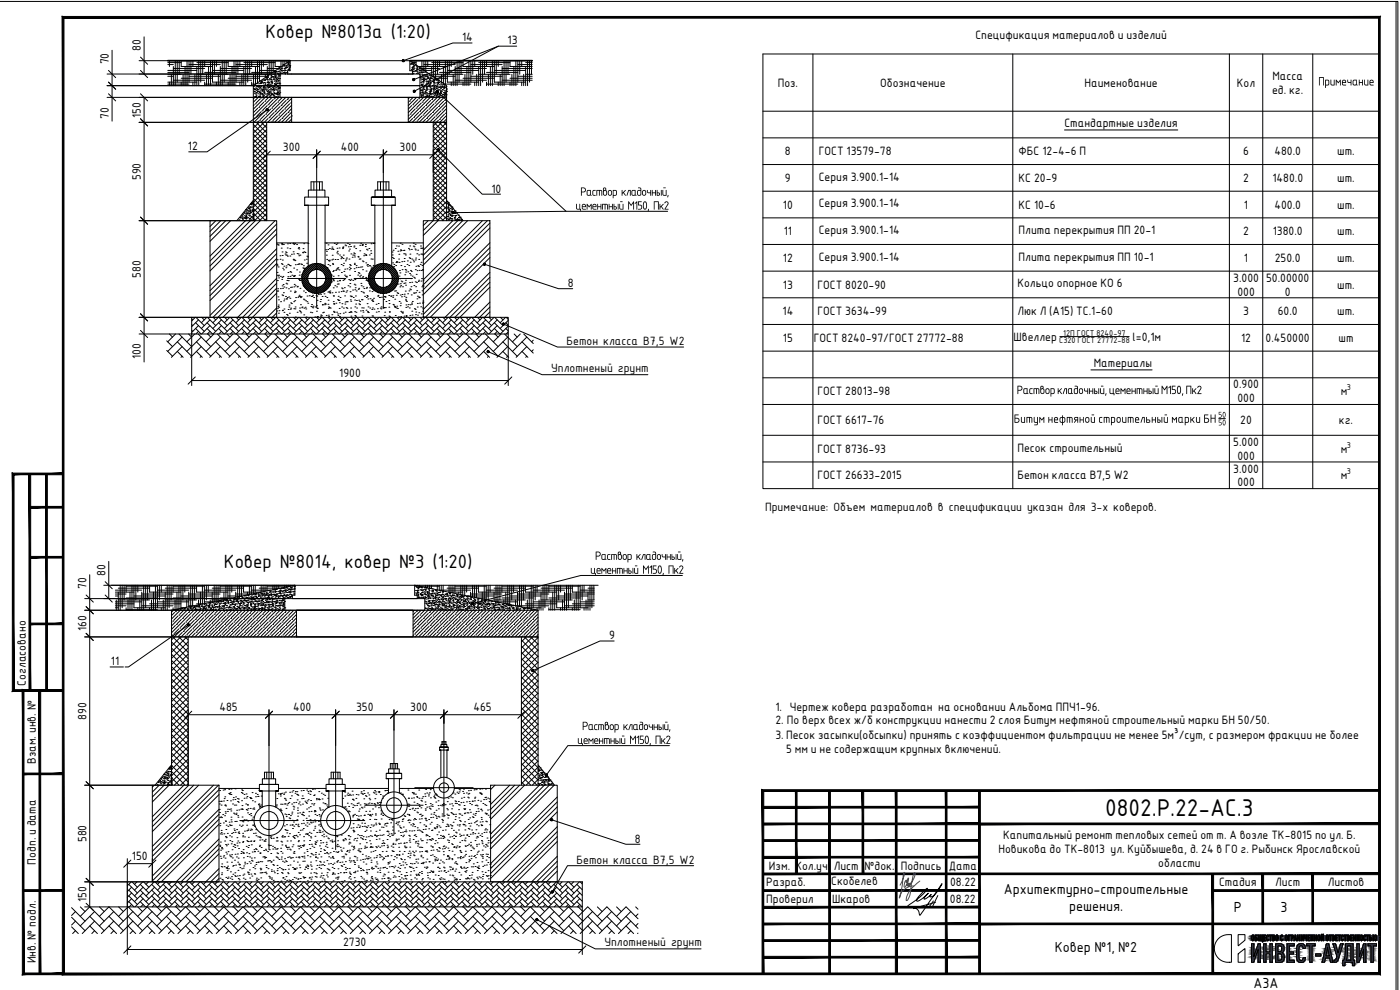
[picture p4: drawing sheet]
<svg xmlns="http://www.w3.org/2000/svg" width="420mm" height="297mm" viewBox="0 0 420 297" stroke-linecap="round" stroke-linejoin="round" font-family="sans-serif">
<defs><g id="words">
<text font-size="7" x="331.7" y="244.7">0802.Р.22-АС.3</text>
<g font-size="6.2">
<text x="79.7" y="11.3">Ковер №8013а (1:20)</text>
<text x="67.2" y="170.5">Ковер №8014, ковер №3 (1:20)</text>
</g>
<g font-size="4.2">
<text x="301.2" y="268.2">Архитектурно-строительные</text>
<text x="320.9" y="273.2">решения.</text>
<text x="370.3" y="273.7">Р</text>
<text x="384.3" y="273.6">3</text>
<text x="316.6" y="285.7">Ковер №1, №2</text>
<text x="376.2" y="296.4">А3А</text>
</g>
<g font-size="3.9">
<text x="173.8" y="58.7">Раствор кладочный,</text>
<text x="172.6" y="62.9">цементный М150, Пк2</text>
<text x="170.1" y="103.6">Бетон класса В7,5 W2</text>
<text x="165.4" y="111.7">Уплотненый грунт</text>
<text x="229.6" y="153.4">Примечание: Объем материалов в спецификации указан для 3-х коверов.</text>
<text x="178.3" y="168">Раствор кладочный,</text>
<text x="177.1" y="172.2">цементный М150, Пк2</text>
<text x="174.4" y="219.1">Раствор кладочный,</text>
<text x="173.2" y="223.2">цементный М150, Пк2</text>
<text x="173.1" y="259.3">Бетон класса В7,5 W2</text>
<text x="181.4" y="284">Уплотненый грунт</text>
</g>
<g font-size="3.5">
<text x="292.7" y="11.6">Спецификация материалов и изделий</text>
<text x="42.2" y="15.3" transform="rotate(-90 42.2 15.3)">80</text>
<text x="138.7" y="12.4">14</text>
<text x="152.3" y="13.3">13</text>
<text x="32.6" y="19.3" transform="rotate(-90 32.6 19.3)">70</text>
<text x="381.8" y="23.9">Масса</text>
<text x="233.4" y="26">Поз.</text>
<text x="264.2" y="26">Обозначение</text>
<text x="325.5" y="26">Наименование</text>
<text x="371.2" y="26">Кол</text>
<text x="381.8" y="28.1">ед. кг.</text>
<text x="395.6" y="25.7">Примечание</text>
<text x="32.6" y="35.6" transform="rotate(-90 32.6 35.6)">70</text>
<text x="42.2" y="35.3" transform="rotate(-90 42.2 35.3)">150</text>
<text x="319.5" y="38.2">Стандартные изделия</text>
<text x="56.4" y="45.1">12</text>
<text x="84.9" y="45.5">300</text>
<text x="102.3" y="45.5">400</text>
<text x="119.9" y="45.5">300</text>
<text x="235.6" y="46.6">8</text>
<text x="245.7" y="46.6">ГОСТ 13579-78</text>
<text x="305.7" y="46.6">ФБС 12-4-6 П</text>
<text x="373.1" y="46.6">6</text>
<text x="382.5" y="46.6">480.0</text>
<text x="401.3" y="46.6">шт.</text>
<text x="42.2" y="54.1" transform="rotate(-90 42.2 54.1)">590</text>
<text x="147.5" y="57.8">10</text>
<text x="235.6" y="54.6">9</text>
<text x="245.7" y="54.2">Серия 3.900.1-14</text>
<text x="305.7" y="54.6">КС 20-9</text>
<text x="373.1" y="54.6">2</text>
<text x="381.8" y="54.6">1480.0</text>
<text x="401.3" y="54.6">шт.</text>
<text x="235" y="62.6">10</text>
<text x="245.7" y="62.2">Серия 3.900.1-14</text>
<text x="305.7" y="62.6">КС 10-6</text>
<text x="373.3" y="62.6">1</text>
<text x="382.5" y="62.6">400.0</text>
<text x="401.3" y="62.6">шт.</text>
<text x="235.2" y="70.6">11</text>
<text x="245.7" y="70.2">Серия 3.900.1-14</text>
<text x="305.7" y="70.2">Плита перекрытия ПП 20-1</text>
<text x="373.1" y="70.6">2</text>
<text x="382" y="70.6">1380.0</text>
<text x="401.3" y="70.6">шт.</text>
<text x="42.2" y="83.3" transform="rotate(-90 42.2 83.3)">580</text>
<text x="235" y="78.6">12</text>
<text x="245.7" y="78.2">Серия 3.900.1-14</text>
<text x="305.7" y="78.2">Плита перекрытия ПП 10-1</text>
<text x="373.3" y="78.6">1</text>
<text x="382.6" y="78.6">250.0</text>
<text x="401.3" y="78.6">шт.</text>
<text x="170.4" y="86.1">8</text>
<text x="235" y="86.6">13</text>
<text x="245.3" y="86.6">ГОСТ 8020-90</text>
<text x="305.3" y="86.2">Кольцо опорное КО 6</text>
<text x="370.1" y="84.5">3.000</text>
<text x="371.3" y="88.7">000</text>
<text x="380" y="84.5">50.00000</text>
<text x="385.6" y="88.7">0</text>
<text x="401.3" y="86.6">шт.</text>
<text x="234.8" y="94.6">14</text>
<text x="245.3" y="94.6">ГОСТ 3634-99</text>
<text x="305.3" y="94.6">Люк Л (А15) ТС.1-60</text>
<text x="373.1" y="94.6">3</text>
<text x="383.5" y="94.6">60.0</text>
<text x="401.3" y="94.6">шт.</text>
<text x="42.2" y="107.9" transform="rotate(-90 42.2 107.9)">100</text>
<text x="235" y="102.6">15</text>
<text x="244.2" y="102.6">ГОСТ 8240-97/ГОСТ 27772-88</text>
<text x="304.2" y="102.2">Швеллер</text>
<text x="339.9" y="102.2">l=0,1м</text>
<text x="372.5" y="102.6">12</text>
<text x="379.8" y="102.6">0.450000</text>
<text x="401.7" y="102.6">шт</text>
<text x="101.8" y="113.2">1900</text>
<text x="328.3" y="110.2">Материалы</text>
<text x="245.3" y="118.6">ГОСТ 28013-98</text>
<text x="304.8" y="118.2">Раствор кладочный</text>
<text x="331.4" y="118.2">,цементный М</text>
<text x="350.4" y="118.2">150, Пк2</text>
<text x="370.1" y="116.5">0.900</text>
<text x="402.4" y="118.6">м</text>
<text x="371.3" y="120.7">000</text>
<text x="245.3" y="127.2">ГОСТ 6617-76</text>
<text x="304.2" y="126.9">Битум нефтяной строительный марки БН</text>
<text x="372.2" y="127.2">20</text>
<text x="401.8" y="127.2">кг.</text>
<text x="245.3" y="135.9">ГОСТ 8736-93</text>
<text x="305.3" y="135.5">Песок строительный</text>
<text x="370.1" y="133.8">5.000</text>
<text x="371.3" y="138">000</text>
<text x="402.4" y="135.9">м</text>
<text x="245.3" y="143.9">ГОСТ 26633-2015</text>
<text x="305.3" y="143.6">Бетон класса В7,5 W2</text>
<text x="370.1" y="141.8">3.000</text>
<text x="402.4" y="143.9">м</text>
<text x="371.3" y="146">000</text>
<text x="31.6" y="172.7" transform="rotate(-90 31.6 172.7)">80</text>
<text x="25.9" y="176.7" transform="rotate(-90 25.9 176.7)">70</text>
<text x="25.9" y="189.5" transform="rotate(-90 25.9 189.5)">160</text>
<text x="182.8" y="191.8">9</text>
<text x="33.3" y="199.6">11</text>
<text x="7.7" y="205.7" transform="rotate(-90 7.7 205.7)">Согласовано</text>
<text x="25.9" y="216" transform="rotate(-90 25.9 216)">890</text>
<text x="65.8" y="213.5">485</text>
<text x="88" y="213.5">400</text>
<text x="106.8" y="213.5">350</text>
<text x="123.1" y="213.5">300</text>
<text x="142.1" y="213.5">465</text>
<text x="232.7" y="213.2">1. Чертеж ковера разработан на основании Альбома ППЧ1-96.</text>
<text x="232.7" y="217.4">2. По верх всех ж/б конструкции нанести 2 слоя Битум нефтяной строительный марки БН 50/50.</text>
<text x="232.7" y="221.8">3. Песок засыпки(обсыпки) принять с коэффициентом фильтрации не менее 5м³/сут, с размером фракции не более</text>
<text x="235.9" y="225.9">5 мм и не содержащим крупных включений.</text>
<text x="10.7" y="229.2" transform="rotate(-90 10.7 229.2)">Взам. инв. №</text>
<text x="301.1" y="251.8">Капитальный ремонт тепловых сетей от т. А возле ТК-8015 по ул. Б.</text>
<text x="25.9" y="252.7" transform="rotate(-90 25.9 252.7)">580</text>
<text x="190.6" y="252.8">8</text>
<text x="299.6" y="255.9">Новикова до ТК-8013 ул. Куйбышева, д. 24 в ГО г. Рыбинск Ярославской</text>
<text x="10.7" y="259.4" transform="rotate(-90 10.7 259.4)">Подп. и дата</text>
<text x="39.6" y="258.1">150</text>
<text x="230.8" y="260.9">Изм. Кол.уч.</text>
<text x="250.2" y="260.9">Лист</text>
<text x="259.5" y="260.9">№док.</text>
<text x="270.3" y="260.9">Подпись</text>
<text x="284.7" y="260.9">Дата</text>
<text x="347.6" y="260.1">области</text>
<text x="230" y="265.9">Разраб.</text>
<text x="249.5" y="265.7">Скобелев</text>
<text x="285.2" y="265.8">08.22</text>
<text x="365.8" y="265.9">Стадия</text>
<text x="382.7" y="265.9">Лист</text>
<text x="398.5" y="265.9">Листов</text>
<text x="25.9" y="270.7" transform="rotate(-90 25.9 270.7)">150</text>
<text x="230" y="270.9">Проверил</text>
<text x="249.7" y="270.9">Шкаров</text>
<text x="285.1" y="270.9">08.22</text>
<text x="103" y="283.9">2730</text>
<text x="10.7" y="289" transform="rotate(-90 10.7 289)">Инв. № подл.</text>
</g>
<g font-size="2.4">
<text x="319.1" y="100.7">12П ГОСТ 8240-97</text>
<text x="317.9" y="103">С320 ГОСТ 27772-88</text>
<text x="404.2" y="117.1">3</text>
<text x="365.6" y="125.3">50</text>
<text x="365.6" y="127.6">50</text>
<text x="404.2" y="134.3">3</text>
<text x="404.2" y="142.3">3</text>
</g>
</g></defs>
<!-- layer: 0 -->
<g fill="#000">
<path d="M409.4 24l.2-.1 .1 1.4 .7 .1v-1.4l.2-.1v1.7l-.7 .1-.4-.3zM200.4 58.5l.2 .2-.3 .5zM196.2 60.5h1.5v2.4h-.2v-2.3h-1.1v2.3h-.2zM197.9 61.2l.3 .1v.7l.9-.8-.5 .7 .5 1-.7-.8-.2 .8h-.3zM199.5 60.6l.5-.2 .6 .4v.5l-.9 1.4h.9v.2h-1.2l1-1.8-.3-.5-.6 .4zM326.9 116.6l.2-.1v.7h.8v-.6h.2v1.6h-.2v-.7h-.8v.7h-.2zM348.7 115.7l.8 1.1 .6-1h.3l-.1 2.4h-.2v-1.9l-.6 .8-.6-.8v1.8l-.3 .1zM351.7 125.2h.3l.5 .6 .7-.7-.1 1.8-.1-.1v-1.2l-.5 .6-.5-.6v1.2h-.3zM357.3 125.2h.2v.7l1-.7-.6 .7 .5 1-.7-.8-.2 .2v.5h-.2zM358.9 125.2h.3v1.2l.2 .2h.5v-1.4h.3l-.1 1.6-1-.1zM363.3 124.4l.3 .1v.9h1v-1h.2v2.4h-.2v-1.2h-1v1.2h-.3zM200.7 169.7h1.4v2.4h-.2v-2.2h-1v2.2h-.3z"/>
<path d="M202.4 170.5l.2-.1v.8l1-.7-.6 .7 .6 .9-.8-.7-.2 .7h-.2zM203.9 169.9l.7-.2 .4 .4v.4l-.8 1.4h.8v.2h-1.2l1-1.8-.2-.4-.7 .4zM204.9 167.8l.2 .1-.3 .6zM201 218.8l.2 .2-.3 .5zM196.8 220.8h1.4v2.4l-.2-.1v-2.1h-1v2.2h-.2zM198.5 221.5h.2v.8l1-.8-.6 .7 .6 1-.8-.8-.2 .2v.6h-.2zM200.1 220.9l.5-.2 .5 .4v.5l-.8 1.4h.8v.2h-1.2l1-1.8-.3-.4-.6 .3z"/>
<path d="M411.4 24.2l-.2 .4h.8l-.2-.4zM411.1 24.1l.6-.2 .5 .3v.7h-1v.3l.3 .2h.7v.2h-.8l-.3-.2z"/>
<path d="M197.1 57l.2 .1v.6l.7 .3 .1 .4-.3 .3h-.7zM197.3 58v.5l.5-.1-.1-.4zM198.4 57l.2 .1-.1 1.6z"/>
<path d="M198.8 57l.3 .1v1.2l.2 .2h.5v-1.4h.2v1.6h-.7l-.4-.2zM199.1 56.3l.6-.1 .1 .2-.7 .1z"/>
<path d="M328.4 116.5l.2 .1v.6l.8 .3-.3 .7h-.7zM328.6 117.5v.5l.4-.1 .1-.3zM329.6 116.5l.3 .1-.1 1.6z"/>
<path d="M330.2 116.5l.2 .1v1.2l.2 .2h.6v-1.4h.2v1.6h-.9l-.3-.2zM330.4 115.8l.6-.1 .2 .2-.7 .1z"/>
<path d="M349.3 125.2h.2v1.2l.8 .2v-1.4l.2-.1-.1 1.8h-.7l-.4-.3zM349.5 124.4h.7v.2h-.6z"/>
<path d="M354 125.4l-.1 1.1 .6 .1 .1-1.2zM353.8 125.3l1.1-.1 .2 1.7-1.4-.2z"/>
<path d="M355.6 125.2l.8-.1 .4 .4v1.1l-.4 .3h-.6v.7l-.2-.1zM355.8 125.4v1.2h.6l.2-1.1z"/>
<path d="M361.4 124.4h1.2l-.1 .2h-.9v.8h.8l.4 .4 .1 .5-.4 .5h-1.1zM361.6 125.6v1l.8-.1 .2-.3-.1-.4z"/>
<path d="M201.5 166.3h.3v.7h.4l.3 .3-.3 .6h-.7zM201.8 167.2v.5l.4-.1v-.3zM202.8 166.3h.2v1.7l-.2-.1z"/>
<path d="M203.2 166.3h.3l.1 1.4h.6v-1.4h.3l-.1 1.7-1.1-.2zM203.5 165.5l.7 .2h-.6z"/>
<path d="M197.6 217.3l.3 .1v.6l.7 .3v.3l-.3 .4h-.7zM197.9 218.3v.5h.3l.1-.4zM198.9 217.3l.2 .1-.1 1.7z"/>
<path d="M199.4 217.3l.2 .1v1.2l.2 .2h.5v-1.4h.3l-.1 1.7-.8-.1-.3-.2zM199.6 216.6l.7 .1-.7 .1z"/>
</g>
<g fill="none" stroke="#000" stroke-width=".3">
<path d="M0 .4h419.5v296.6M33.6 15.1v21.3M41.7 18.2h81.3M42.2 17.1l2.1 2.2M43.2 11.1v11.1M50.4 18.8h4M50.4 19.4h1.6M50.8 18.2v1.7M52 19.9v5.8M52.6 18.2v7.5M53.2 18.2v6.4M53.8 18.2v4.1"/>
<path d="M54.4 18.2v1.7h9.4M55.5 19.9v5.8M56.1 18.2v7.5M56.7 19.4h9.4M56.7 18.2v6.4M57.3 18.2v4.1M57.9 18.2v1.7M59.1 18.8h9.4M59.1 19.9v5.8M59.6 18.2v7.5M60.2 18.2v6.4M60.8 18.2v4.1"/>
<path d="M61.4 18.2v1.7M62.6 19.9v5.8M63.2 18.2v7.5M63.8 18.2v6.4h9.4M64.3 18.2v4.1M64.9 18.2v1.7M66.1 19.9v5.8M66.7 18.2v7.5M67.3 18.2v6.4M67.9 18.2v4.1M68.5 18.2v1.7h9.4M69.6 19.9v5.8"/>
<path d="M70.2 18.2v7.5M70.8 19.4h9.4M70.8 18.2v6.4M71.4 18.2v4.1M72 18.2v1.7M73.2 18.8h9.4M73.2 19.9v5.8M73.7 18.2v7.5M74.3 18.2v6.4M74.9 18.2v4.1M75.5 18.2v1.7M76.7 19.9v5.4"/>
<path d="M77.3 18.2v6.7M77.9 18.2v6.3M78.4 18.2v4.1M79 18.2v1.7M80.2 19.9v3h-9.4M80.8 18.2v4.3M81.4 18.2v3.9M82 18.2v3.5M82.6 18.2v1.7h1.9M83.7 19.9v.6M84.3 18.2v1.9M84.6 19.9h.1"/>
<path d="M84.9 19.4h.5M84.9 18.2v1.5M85.2 19.8h.1M85.2 19.7h.1M85.5 18.2v1.1M85.7 19.8h.1M85.9 19.6h.1M86.1 18.2v.7M86.1 19.5h.1M86.3 19.9h.1M86.4 19.5h.1M86.4 19.2l.2-.2v.2z"/>
<path d="M86.4 18.6v.1M86.6 19.2h.1M86.7 19.4h.1M86.7 18.7h.1M86.8 19.6h.1M86.8 18.9h.1M86.9 19.9h.1M87 19.6h.1M123 18.2v3h.8v1h-37.5v-1h.8v-3l-11.1 7.5v3.5M123 18.2l11 7.5v3.5M123.1 18.2v.1M123.3 19h.1"/>
<path d="M123.4 19h.1M123.4 19.3h.1M123.5 19.1h.1M123.7 18.2v.5M123.8 19.3h.1M123.8 18.8h1.1M124 19.4h.1M124.1 20l.1-.1zM124.1 19.7h.1M124.3 18.2v.9M124.3 19.7h.1M124.8 19.4h.1"/>
<path d="M124.8 19.7h.1M124.9 18.2v1.3M125 19.9h.1M125.6 19.9h8.7M126 19.9v.4M126.6 18.2v2.5M127.2 19.4h9.4M127.2 18.2v2.9M127.8 18.2v3.3M128.4 18.2v1.7M129.6 18.8h9.4M129.6 19.9v2.8"/>
<path d="M130.1 18.2v4.9M130.7 18.2v5.3M131.3 18.2v4.1M131.9 18.2v1.7M133.1 19.9v5.2M133.7 18.2v7.3M134.3 18.2v6.4h9.4M134.8 18.2v4.1M135.4 18.2v1.7M136.6 19.9v5.8M137.2 18.2v7.5M137.8 18.2v6.4"/>
<path d="M138.4 18.2v4.1M139 18.2v1.7h9.4M140.1 19.9v5.8M140.7 18.2v7.5M141.3 19.4h9.4M141.3 18.2v6.4M141.7 12.9h-5.8l-14.9 5.3M141.9 18.2v4.1M142.5 18.2v1.7M143.7 18.8h9.4M143.7 19.9v5.8M144.2 18.2v7.5"/>
<path d="M144.8 18.2v6.4M145.4 18.2v4.1M146 18.2v1.7M147.2 19.9v5.8M147.8 18.2v7.5M148.4 18.2v6.4h9.4M148.9 18.2v4.1M149.5 18.2v1.7M149.6 13.9l-25.3 13.5M150.7 19.9v5.8M151.3 18.2v7.5M151.9 18.2v6.4"/>
<path d="M152.5 18.2v4.1M153.1 18.2v1.7h6.6M154.2 19.9v5.8M154.8 18.2v7.5M155.1 13.9h-5.5l-25.4 10M155.4 19.4h4.3M155.4 18.2v6.4M156 18.2v4.1M156.6 18.2v1.7M157.8 18.8h1.9M157.8 19.9v5.8M158.3 18.2v7.5"/>
<path d="M158.9 18.2v6.4M159.5 18.2v4.1M229 16.2h185v130.4h-185zM244 16.2v130.4M304 16.2v130.4M369 16.2v130.4M379 16.2v130.4M394 16.2v130.4M419 .5v296.5M32.1 29.2h51.9M32.1 22.2h51.9M32.1 25.7h51.9"/>
<path d="M32.6 24.6l2.1 2.2M32.6 28.1l2.1 2.2M32.6 21.1l2.1 2.2M41.7 36.7h34.3v29.5h-34.3M42.2 28.1l2.1 2.2M42.2 35.6l2.1 2.2M42.2 21.1l2.1 2.2M43.2 29.2v79.4M50.4 21.1h8.7M50.4 21.7h6.3M50.4 22.3h4M50.4 22.9h1.6"/>
<path d="M50.4 24.6h8.7M50.4 25.2h6.3M50.8 24.6v1.1M51.4 22.3v3.4M52 20.5h9.4M52 24.1h9.4M54.4 23.5h9.4M54.4 24.6v1.1M54.9 22.3v3.4M56.7 22.9h9.4M57.9 24.6v1.1M58.5 22.3v3.4"/>
<path d="M59.1 22.3h9.4M61.4 21.7h9.4M61.4 25.2h9.4M61.4 24.6v1.1M62 22.3v3.4M63.8 21.1h9.4M64.9 24.6v1.1M65.5 22.3v3.4M66.1 20.5h9.4M66.1 24.1h9.4M68.5 23.5h9.4M68.5 24.6v1.1"/>
<path d="M69 22.3v3.4M72 24.6v1.1M72.6 22.3v3.4M73.2 22.3h7.8M75.5 21.7h6.4M75.5 25.2h1.2M75.5 24.6v1.1M76 26h.1M76 29.2h11.5v7.5h35v-7.5h11.5v7.5h-58zM76 38.8l4 4M76 37.3l4 4M76.1 25.9h.1"/>
<path d="M76.1 25.9v.1M76.1 25.8l-.1 .1M76.1 22.3v3.4M76.1 26.6l.2-.1zM76.2 29.1h.1M76.3 36.7l-.3 .3M76.4 27.4h.1M76.3 26.8h.1M76.3 31.4l-.3 .3M76.3 28.1h.1M76.4 26.9l.2-.1v.2zM76.5 27.5h.1"/>
<path d="M76.5 29.2l-.5 .5M76.5 26.8h.1M76.6 35.3l-.6 .5M76.6 31.2h.1M76.6 28.9h.1M76.6 29.1h.1M76.7 29h.1M76.7 26.4h.1M76.7 28.2h.1M76.7 25.7h.1M76.8 27.8h.1M76.9 29.2h-.1"/>
<path d="M76.9 35h.1M76.9 28.9l.1-.1zM76.9 28.6h.1M76.9 27.9h.1M76.9 36.7l3.1 3.1M76.9 27.2h.1M77 26.5h.1M77 25.8h.1M77 25.1h.1M77 27.9h.1M77 26.7h.1M77 26h.1"/>
<path d="M77.2 26h.1M77.2 26.9h.1M77.3 27.4h.1M77.4 27.4l.1-.1zM77.4 32.5l-1.3 1.2M77.4 26.8h.1M77.4 28.1h.1M77.5 28.9h.1M77.5 29.2l-1.5 1.5M77.6 25.9h.1M77.6 25.1h.1M77.6 26.1h.1"/>
<path d="M77.6 32.2h.1M77.6 36.3l-.4 .4M77.7 29h.1M77.8 36.7l-1.8 1.7M77.9 27.5h.1M77.8 26.6h.1M77.8 25.7h.1M77.9 36.1h.1M77.9 25.9l.1-.1zM77.9 21.1h4.9M77.9 28.8h.1M77.9 26.2h.1"/>
<path d="M77.9 29.1h.1M78 28.4h.1M78 27.7h.1M78 27.6h.1M78 25h.1M78 27h.1M78 28.8h.1M78 26.3h.1M78 28.1h.1M78 25.6h.1M78.1 24.9h.1M78.1 29.2h.1"/>
<path d="M78.1 25.1h.1M78.1 24.3h.1M78.1 27.9h.1M78.1 29.6l-1.2 1.3M78.2 24.7h.1M78.3 26h.1M78.3 25.8h.1M78.4 24.9l.1-.1zM78.4 24.4l.1-.1zM78.4 36.7l1.6 1.7M78.4 29.4h.1M78.4 26.7h.1"/>
<path d="M78.4 33.5l-1.3 1.3M78.5 26.8h.1M78.5 28h.1M78.6 28.2h.1M78.6 27.2h.1M78.6 27.3h.2v-.2l-.2 .2M78.7 33.2h.1M78.7 24.2h.1M78.8 28.2h-.1M78.8 28.7h.1M78.8 24.7h.1M78.8 29h.1"/>
<path d="M78.9 25h.1M79 25.8h.1M79 29h.1M79 26.2h.1M79 28.3h.1M79 27.6h.1M79.1 26.9h.1M79.1 26.2h.1M79.1 27.2h.1M79.1 25.5h.1M79.1 28.6h.1M79.1 26h.1"/>
<path d="M79.1 23.9h.1M79.1 24.8h.1M79.1 26.4h.1M79.2 30.7l-1.3 1.2M79.2 24.1h.1M79.2 27.4h.1M79.2 24.8h.1M79.2 28h.1M79.2 36.7l-3.2 3.2M79.2 26.7h-.1M79.3 26.7h-.2M79.3 27.9h.1"/>
<path d="M79.4 24.7h.1M79.4 27.7l-.1 .1zM79.4 26.1h.1M79.4 34.5l-1.3 1.3M79.4 30.4h.1M79.4 24.1h.1M79.6 29.2l-3.6 3.6M79.6 29.1h.1M79.6 26.4h.1M79.6 23.8h.1M79.8 25.2h.1M79.6 22.3v1"/>
<path d="M79.7 26.9h.1M79.7 28.2h.1M79.7 25.6h.1M79.7 34.3h.1M79.8 23.7h.1M79.8 29.1l.2-.1zM79.9 36.7l.1 .2M79.9 27.1h.1M79.9 29.1h.1M80 23.3h.1M80 23.2h.1M80 37.4l-4 4"/>
<path d="M80 38.9l-4 4M80 36.7v29.5M80.1 28.8h.1M80.1 25.8h.1M80.1 28.1h.1M80.1 28.6h.1M80.1 27.4h.1M80.1 26.7h.1M80.3 23.6h.1M80.2 26h.1M80.2 25.3h.1M80.2 25.5h.1"/>
<path d="M80.2 32.9l-18.1 12.7h-5.5M80.2 31.7l-1.3 1.3M80.2 24.7h.1M80.2 23.9h.1M80.2 24.8h.1M80.2 20.5h3.4M80.2 24h.1M80.3 23.3h.1M80.3 24.7l-.1 .1zM80.3 22.9l.2-.2zM80.3 28.4h.1M80.3 25.8h.1"/>
<path d="M80.3 23.1h.1M80.3 28h.1M80.3 27.5h.2zM80.4 27.2h.1M80.4 24.5h.1M80.4 26.3h.1M80.5 35.5l-1.2 1.2M80.5 31.4h.1M80.5 24.8h.1M80.5 26.1h.1M80.6 26.2l-.1 .2zM80.6 25.3l.2-.2z"/>
<path d="M80.6 29.2l-.9 .9M80.6 28.5h.1M80.6 27.7h.1M80.7 35.3h.1M80.7 24.7h.1M80.8 24h.1M80.8 26.9h.1M80.8 28.3h.1M80.8 28.9h.1M80.8 26.2h.1M80.8 23.6h.1M80.9 27.8l-.1 .1z"/>
<path d="M80.9 29.2h.1M80.9 27.6l.1-.1zM80.9 23.7h.1M81 25.4h.1M81 26h-.1h.1M81 29.1h.1M81.1 28.7h.1M81.2 28h.1M81.2 27.3h.1M81.2 25.9h.1M81.2 27.7h.1M81.2 26.6h.1"/>
<path d="M81.2 26.9h.1M81.2 32.7l-1.3 1.3M81.3 25.2h.1M81.3 24.5h.1M81.3 23.9h.1M81.3 22.7h.1M81.3 23.8h.1M81.3 23.1h.1M81.3 24h.1M81.4 22.4h.1M81.4 24.5h.1zM81.4 28.4h.1"/>
<path d="M81.5 28.1h.1M81.5 36.6l-.1 .1M81.5 32.5h.1M81.5 23.4h.1M81.5 24.6h.1M81.5 28.2h.1M81.5 25.6h.1M81.6 22.9h.1M81.6 24.8h.1M81.6 28.4l.1-.1zM81.6 27h.1M81.6 24.3h.1"/>
<path d="M81.6 26.2h.1M81.6 29.2l-5.6 5.6M81.7 26.8h.1M81.7 36.3h.1M81.7 26.1h.1M81.8 24.8l-.1 .1zM81.8 23.1h.1M81.9 22.3h.1M81.9 27h.1M81.9 23h.1zM81.9 28.3h.1M82 27.6h.1"/>
<path d="M82 23.8h.1M82 29.9l-1.3 1.3M82 26.4h.1M82 28.7h.1M82 26h.1M82 23.4h.1M82.1 23.8h.1M82.1 26.9l.2-.1zM82.1 21.9h.1M82.1 29.2h.1M82.2 29h.1M82.2 28.5h.1"/>
<path d="M82.2 27.8h.1M82.2 27.1h.1M82.3 26.5h.1M82.3 26h.1M82.3 33.7l-1.3 1.3M82.3 29.6h.1M82.3 25.8h.1M82.3 25.9h.1M82.3 25.1h.1M82.3 25.3h.1M82.3 27.9v.2l.1-.2M82.3 24.4h.1"/>
<path d="M82.4 23.7h.1M82.4 23h.1M82.4 21.5l.1 .1M82.4 22.3h.1M82.4 21.5h.1M82.4 22.7h.1M82.4 21.6h.1M82.4 24h.1M82.5 26.7h.1M82.5 33.5h.1M82.5 23.2l.2-.1zM82.6 28.1h.1"/>
<path d="M82.6 23h.1M82.7 29.2l-.2 .2M82.7 24.9h.1M82.7 29h.1M82.7 21.9h.1M82.7 26.2h.1M82.7 28.2h.1M82.7 28h.1M82.8 25.4h.1M82.8 22.7h.1M82.8 25.3l-.2 .1 .2-.1M82.8 21.6h.1"/>
<path d="M82.8 25.2h.1M82.8 26.8h.1M82.8 24.1h.1M82.8 21.5h.1M82.8 24.4h.1M82.9 21.4h.1M83 27h.1M83 23.4h.1M83 29.2h-.1M83 29.2h.1M83 25.6h-.2l.2-.2v.2M83 28.4h.1"/>
<path d="M83 30.9l-1.3 1.3M83.1 25.9h.1M83.1 28l.1-.2zM83.1 23.8h.1M83.1 23.9l.2-.1zM83.2 22.1h.1M83.2 29.1h.1M83.2 28.5h.1M83.2 25.8h.1M83.2 23.2h.1M83.2 21.9h.1M83.2 28.1h.1"/>
<path d="M83.3 24.9l-.1 .1zM83.3 28.4h.1M83.3 29.2h.1M83.3 27.4h.1M83.3 34.8l-1.3 1.3M83.3 30.7h.1M83.3 27.7h.1M83.3 27h.1M83.3 26.3h.1M83.4 25.6h.1M83.4 24.4h.1M83.4 27.7h.1z"/>
<path d="M83.4 23.6h.1M83.4 24.9h.1M83.4 26h.1M83.4 24.2h.1M83.4 23.5h.1M83.5 22.8h.1M83.5 22.1h.1M83.5 28.9h.1M83.5 22.7h.1M83.5 21.4h.1M83.5 20.8h.1M83.5 24.1h.1"/>
<path d="M83.6 34.5h.1M83.6 26.5l-.1 .1zM83.6 25.1h.1M83.6 22.3h.2zM83.7 28.1h.1M83.7 21.3h.1M83.7 29.2l-7.5 7.5M83.8 24.9h.1M83.8 27.3h.1M83.8 26.6h.1M83.8 26.3h.1M83.9 28.1h-.1"/>
<path d="M83.9 23.5h.1M83.9 20.5h.1M83.9 22.8h.1M83.9 21.7h.1M84 27.8h.1M84 25.2h.1M84 22.5h.1M84 26.1h.1M84 25.7h42v3.5h-42zM84 22.2h42v3.5h-42zM84.1 21.3h.1M84.1 31.9l-1.3 1.3"/>
<path d="M84.1 20.8h.2zM84.2 22.1h.1M84.3 20.5h.1M84.3 35.8l-.9 .9M84.3 31.7h.1M84.3 20.6h.1M84.4 22h.1M84.5 22h.1M84.5 20.3h.1M84.5 21.2l.1-.2zM84.6 22h.1M84.6 35.5h.1"/>
<path d="M84.6 21.3h.1M84.6 20.6h.1M84.7 29.2l-1.1 1.2M85 21.9h.1M85 21.2h.1M85 21.7h.1M85.1 33l-1.3 1.3M85.3 21.1h.1M85.4 32.7h.1M85.5 21.6h.1M85.4 20.6h.1M85.4 20.7h.1"/>
<path d="M85.5 22h.1M85.6 21.1h.1M85.6 20.3h.1M85.7 22.1h.1M85.6 36.6h.1M85.6 21.9h.1M85.6 21.2h.1M85.7 20.5h.1M85.7 20.1h.1M85.8 29.2l-7.5 7.5M85.8 21.8h.1M85.9 30.1l-1.3 1.3"/>
<path d="M85.9 20.2l.1-.1zM86.1 20.3h.1M86.1 34l-1.2 1.3M86.1 29.9h.1M86.1 21.8h.1M86.3 21h.1M86.4 33.7h.1M86.5 20.9h.1M86.6 20.7h.1M86.7 21h.1M86.7 20.3h.1M86.8 20.7v.1"/>
<path d="M86.8 29.2l-.4 .4M86.9 20.2h.1M86.9 31.2l-1.3 1.3M87.2 35l-1.3 1.3M87.2 30.9h.1M87.4 34.8h.1M87.5 29.2h35M87.5 33.6l-3 3.1M87.5 29.5l-7.2 7.2M87.5 35.7l-1 1M87.5 32.6l-.8 .9M87.5 30.6l-.1 .1"/>
<path d="M87.5 31.6l-5.1 5.1M122.5 30.7h.1M122.8 30.4h.1M122.8 34.5l-.3 .3M123 29.2l-.5 .4M123.1 34.3h.1M123.6 31.7l-1.1 1M123.7 21.2h.1M123.7 20.9h.1M123.8 20.6h.1M123.8 20.1l-.1 .2zM123.8 35.5l-1.1 1.2"/>
<path d="M123.8 31.4h.1M123.8 22.2h.1M123.9 21.5h.1M123.9 20.8h.1M123.9 20.1h.1M124 22h.1M124 29.2l-.9 .9M124 20.9h.1M124.1 20.1h.1M124.1 35.3h.1M124.1 21.5h.1M124.3 20.5h.1"/>
<path d="M124.5 21.2h.1M124.5 21.4h.1M124.6 32.7l-1.3 1.3M124.8 21.3h.1M124.9 36.6l-.2 .1M124.9 32.5h.1M124.9 22h.1M124.9 21.3h.1M125 20.6h.1M125 29.2l-2.5 2.5M125.1 20.4h.1M125.1 36.3h.1"/>
<path d="M125.2 20.9h-.1M125.2 20.2h.1M125.2 21.5h.1M125.3 20.7h.1M125.3 21.9h.1M125.3 20.8h.2h-.2M125.3 22.1h.1M125.4 29.9l-1.3 1.3M125.6 33.7l-1.2 1.3M125.6 29.6h.1M125.8 21.2h.1M125.8 21.8h.1"/>
<path d="M125.8 21h.1M125.9 21.3h.1M125.9 33.5h.1M126 21.9h.1M126 21.2h.1M126 25.7h.1M126 20.5h.1M126 26.7h.1M126 22.5h.1M126 23.2l.2-.1zM126 29.2l-.1 .2M126 20.5l-.1 .1z"/>
<path d="M126.1 28h.1M126.1 28.5h.1M126.2 27.7h.1M126.2 23h.1v-.2l-.1 .2M126.2 23.5h.1M126.2 24.7h.1M126.3 24h.1M126.3 27h.1zM126.3 27.1v.2zM126.3 21.6h.1M126.3 28.9h.1M126.3 21h.1"/>
<path d="M126.4 29.2h.1M126.4 30.9l-1.3 1.3M126.4 20.5h5.5M126.4 28.4h.1M126.5 25.8h.1M126.5 23.1h.1M126.5 25.6h.1M126.5 25.4h.1M126.5 27.2h.1M126.5 21.7h.1M126.6 24.5h.1M126.6 21.9h.1"/>
<path d="M126.6 22.4h.1M126.6 21.7h.1M126.6 28.9h.1M126.6 25.2l-.2 .2zM126.6 23.8h.1M126.6 21h.1M126.7 27.7h.1M126.7 34.8l-1.3 1.3M126.7 30.7h.1M126.7 26.9h.1M126.7 27.8h.1M126.8 25.5h.1z"/>
<path d="M126.8 28.7h.1M126.8 23.9h.1M126.8 23.1h.1M126.8 28h.1M126.9 27.3h.1M126.9 26.6h.1M126.9 24.6h.1M126.9 27.6l-.2 .2zM126.9 25.9h.1M126.9 25.2h.1M126.9 28.4h.1M126.9 34.5h.1"/>
<path d="M126.9 22.6h.1M127 24.5h.1M127 28.9h.1M127 26.2h.1M127 23.8h.1M127 23.6h.1M127 21h.1M127 23.1h.1M127 21.3h.1M127 22.4h.1M127 24.6h.1M127 21.7h.1"/>
<path d="M127.1 21h.1M127.1 29.2l-4.6 4.6M127.2 24.2h.1M127.2 26.7h.1M127.2 28.1h.1M127.2 26.8h.1M127.3 26.1h.1M127.3 23.5h.1M127.3 24l.1-.1zM127.3 21.1h2.3M127.3 23.1h.1M127.4 22.3h.1"/>
<path d="M127.4 21.6h.1M127.4 28.9h.1M127.4 31.9l-1.2 1.3M127.5 27.6h.1M127.5 25.7h.1M127.5 27.9l.2-.1-.2 .1M127.6 25.7h.1M127.6 23.8h.1M127.7 28.2h.1M127.7 25.6h.1M127.7 22.9h.1M127.7 29h.1"/>
<path d="M127.7 22.4h.1M127.7 31.7h.1M127.7 23.8h.1M127.7 35.8l-.9 .9M127.8 27h.1M127.8 24.3h.1M127.8 21.7h.1M127.8 26h.1M127.8 25.3h.1M127.8 22.5l.1-.1zM127.8 27.4h.1M127.8 29.2h.1"/>
<path d="M127.9 27.9h.1M127.9 28.5h.1M127.9 22.3h.1M127.9 27.8h.1M127.9 27.1h.1M128 26.4h.1M128 35.5h.1M128 25.7h.1M128 24.6h.1M128 25h.1M128 26h.1M128 26.7h.1"/>
<path d="M128 24.3h.1M128.1 23.7h.1M128.1 23h.1M128.1 22.3h.1M128.1 29h.1M128.1 29.2l-1.2 1.2M128.2 28.7h.1M128.2 26.3l-.2 .1 .2-.1M128.2 26h.1M128.2 23.4h.1M128.2 29h.1M128.2 28.2h.1"/>
<path d="M128.3 26.8h.1M128.3 28.1h.1M128.3 25.2h.1M128.3 24.5h.1M128.4 22.7h.1M128.4 23.6h.1M128.5 33l-1.3 1.3M128.5 24.9l.2-.1zM128.5 23.2l-.1 .2zM128.5 25.9h.1M128.6 29h.1M128.7 22.1h.1"/>
<path d="M128.7 24.3h.1M128.7 25.7h.1M128.7 32.7h.1M128.8 28.1h.1M128.8 28.7l.1-.1zM128.8 27.4h.1M128.8 22.5h.1M128.8 25.6l-.1 .1zM128.8 23.8h.1M128.9 24.4h.1M128.9 28h.1M128.9 25.4h.1"/>
<path d="M128.9 23.6h.1M128.9 22.7h.1M128.9 29.1h.1M128.9 28.4h.1M129 27.7h.1M129 26.8h.1M129 24.1h.1M129 27h.1M129 27.9h.1M129 28.9h.1M129 36.6h.1M129 26h.1"/>
<path d="M129 26.3h.1M129 23.3h.2zM129.1 25.6h.1M129.1 24.9h.1M129.1 27.9l-.2 .2zM129.1 24.2h.1M129.1 24.7h.1M129.1 25.1h.1M129.1 23.5h.1M129.1 26h.1M129.1 29.2l-6.6 6.6M129.2 22.8h.1"/>
<path d="M129.3 30.1l-1.3 1.3M129.3 27.2l.1-.1zM129.3 27.3h.1M129.3 27.5h.1M129.3 26.6h.1M129.4 28.5h.1M129.4 25.8h.1M129.4 23.2h.1M129.4 26.8h.1M129.4 28.2h.1M129.4 23.6h.1M129.4 22.8h.1"/>
<path d="M129.6 29h.1M129.5 23.6h.1M129.5 34l-1.3 1.3M129.5 29.9h.1M129.5 28h.1M129.6 22.3h9.4M129.6 24.3h.1M129.7 29h.1M129.8 33.7h.1M129.8 25.7l.1 .1M129.8 25.8h.1M129.8 26.5h.1"/>
<path d="M129.9 25.7h.1M129.9 23.9h.1M130 28.9h.1M130 28.2h.1M130 39.5l4 4M130 38l4 4M130 27.5h.1M130 36.7v29.5M130 26.8h.1M130.1 26.1h.1M130.1 27.9h.1M130.1 27.2h.1"/>
<path d="M130.1 25.5h.1M130.1 27.8h.1M130.1 25.2h.1M130.1 24.8h.1M130.2 24.1h.1M130.2 29.2l-.4 .4M130.2 23.4h.1M130.2 29.2h.1M130.2 24.4l-.1 .1 .1-.1M130.2 26.6h.1M130.2 23.9h.1M130.2 24.7h.1"/>
<path d="M130.2 23.5h.1M130.2 36.7l3.8 3.8M130.2 26.1h.1M130.3 31.2l-1.3 1.3M130.3 28.7h.1M130.4 25.7h.1M130.4 24.1l-.1 .1 .1-.1M130.4 24.9h.1M130.5 26.9h.1M130.5 26l-.1 .1zM130.5 28.2h.1M130.6 35l-1.3 1.3"/>
<path d="M130.6 30.9h.1M130.6 28.2h.1M130.6 25.6h.1M130.6 23.7h.1M130.6 26.4h.1M130.6 28h.1M130.7 23.5h3.6M130.8 23.5l-.2 .2zM130.8 29h.1M130.8 27.5l-.1 .2zM130.8 34.8h.1M130.8 28.6h.1"/>
<path d="M130.9 27.9h.1M130.9 25.8h.1M130.9 24.9h.1M131 24.1h.1M131 29.2h.1M131.1 26.5h.1M131 25.9l-.1 .2zM131.1 23.9h.1M131.1 28.8h.1M131.1 28.1h.1M131.1 27.4h.1M131.1 26.7h.1"/>
<path d="M131.1 36.7l-1.1 1.1M131.1 26h.1M131.2 25.3h.1M131.2 25.6h.1M131.2 29.2l-7.5 7.5M131.2 24.6h.1M131.2 28h.1M131.2 27.4l38.7 36h30.5M131.2 23.9h.1M131.3 32.2l-1.3 1.3M131.3 27.6h.1M131.3 24.9h.1"/>
<path d="M131.3 24.8h.1M131.3 28.5l-.1-.1 .1-.1v.2M131.4 26.1h.1M131.4 27.8h.1M131.4 29h.1M131.4 26.3h.1M131.4 27h.1M131.5 24h.1M131.7 25h.1M131.6 31.9h.1M131.6 36.1l-.7 .6M131.6 26.9h.1"/>
<path d="M131.6 28.5h.1M131.6 24.1h.3M131.6 28.3h.1M131.7 24.5l-.1 .2zM131.7 36.7l2.3 2.3M131.7 24.8h.1M131.7 28.9l.2-.1zM131.8 28h.1M131.8 25.4h.1M131.8 35.8h.1M131.9 29.1h.1M131.9 21.7h9.4"/>
<path d="M131.9 27h.1M132 26.2h.1M132 25.9h.1M132.1 29.4l-1.3 1.3M132.1 28.6h.1M132.1 27.9h.1M132.2 27.7h.1M132.2 27.2h.1M132.2 26.6h.1M132.2 25.9h.1M132.2 25.2h.1M132.2 27.4l.2-.1z"/>
<path d="M132.3 27.8h.1M132.3 28.1h.1M132.4 33.2l-1.3 1.3M132.4 29.2h.1M132.4 24.8h.1M132.5 26.1h.1M132.5 22.3v2.4M132.5 25.4h.1M132.5 27.4h.1M132.5 24.7h.1M132.6 36.7l-2.6 2.6M132.6 33h.1"/>
<path d="M132.6 28.8h.1M132.6 26.1h.1M132.7 27h.1M132.7 26.9h.1M132.8 28.3h.1M132.8 25.9l.1-.1zM132.9 29.1h.1M132.9 28.3h.1M133 29.2h.1M133 25.3h.1M133 27.8h.1M133 25.2h.1"/>
<path d="M133.1 30.4l-1.3 1.3M133.1 25.9h.1M133.2 29.2h.1M133.2 28.5h.1M133.2 36.7l.8 .8M133.2 27.8h.1M133.2 27.1h.1M133.3 26h.1M133.3 26.4h.1M133.3 26.2v.2h-.2zM133.3 25.7h.1M133.3 29.2l-7.5 7.5"/>
<path d="M133.3 25.2h8M133.4 34.3l-1.3 1.2M133.4 30.1h.1M133.4 28.8l.1-.2-.1 .2M133.4 28.1h.1M133.5 28.3h.1M133.5 27.5h.1M133.5 28.2l.1-.1zM133.5 26.4h.1M133.6 26.2h.1M133.6 34h.1M133.7 29h.1"/>
<path d="M133.7 27.9h.1M133.8 27.2h.1M133.8 28.6h.1M133.8 25.9h.1M133.8 27h.1M133.9 28.4h.1M134 27.5h.1M134 26.7h.1M134 36.7v29.5M134 36.8l-4 4M134 38.2l-4 4M134 39.7l-4 4"/>
<path d="M134 30.5l-6.2 6.2M134 35.7l-.9 .9M134 31.5l-1.1 1.2M134 29.5l-.4 .4M134 33.6l-.1 .1M134 32.6l-4.1 4.1M134 34.7l-2 2M134.3 21.1h9.4M135.4 24.6v1.1M136 22.3v3.4M136.6 20.5h9.4M136.6 24.1h9.4"/>
<path d="M136.6 22.9h-6.7M139 23.5h9.4M139 24.6v1.1M139.5 22.3v3.4M141.3 22.9h9.4M142.5 24.6v1.1M143.1 22.3v3.4M143.7 22.3h9.4M146 21.7h9.4M146 25.2h9.4M146 24.6v1.1M146.6 22.3v3.4"/>
<path d="M148.4 21.1h9.4M149.5 24.6v1.1M150.1 22.3v3.4M150.7 20.5h9M150.7 24.1h9M153.1 23.5h6.6M153.1 24.6v1.1M153.6 22.3v3.4M155.4 22.9h4.3M156.6 24.6v1.1M157.2 22.3v3.4M157.8 22.3h1.9"/>
<path d="M229 33.4h185M319.5 39h34M76 52.1l4 4M76 49.2l4 4M76 59.5l4 4M76 58.1l4 4M76 56.6l4 4M76 55.1l4 4M76 53.6l4 4M76 50.7l4 4M76 47.7l4 4M76 46.2l4 4"/>
<path d="M76 44.7l4 4M76 43.3l4 4M76 41.8l4 4M76 40.3l4 4M80 40.4l-4 4M80 41.9l-4 4M80 43.3l-4 4M80 44.8l-4 4M80 46.3l-4 4M80 47.8l-4 4M80 49.3l-4 4M80 50.7l-4 4"/>
<path d="M80 52.2l-4 4M80 53.7l-4 4M80 55.2l-4 4M80 56.7l-4 4M80 58.2l-4 4M80 59.6l-4 4M80 46.4h50M81.1 45.4l-2.1 2.1M92.5 59.1v-2.1h5v2.1M93.3 57v-2.4h3.4v2.4M94.2 54.6v2.4M95 44.9v47.4"/>
<path d="M95.9 54.6v2.4M96.1 45.4l-2.1 2.1M111.7 59.1h3.3h-3.6v2.5M112.5 59.1v-2.1h5v2.1M113.3 57v-2.4h3.4v2.4M114.2 54.6v2.4M115 44.9v47.4M115.9 54.6v2.4M116.1 45.4l-2.1 2.1M118.4 59.1h-3.4h3.6v2.5M130 58.7l4 4M130 57.2l4 4"/>
<path d="M130 55.8l4 4M130 54.3l4 4M130 52.8l4 4M130 51.3l4 4M130 49.8l4 4M130 48.4l4 4M130 46.9l4 4M130 45.4l4 4M130 43.9l4 4M130 42.4l4 4M130 40.9l4 4M131.1 45.4l-2.1 2.1"/>
<path d="M131.5 44.9l13.2 13.4h5.5M134 45.6l-4 4M134 56l-4 4M134 41.2l-4 4M134 47.1l-4 4M134 50.1l-4 4M134 42.7l-4 4M134 44.2l-4 4M134 48.6l-4 4M134 51.6l-4 4M134 53.1l-4 4M134 54.5l-4 4"/>
<path d="M134 57.5l-4 4M134 59l-4 4M229 41.4h185M229 49.4h185M229 57.4h185M42.2 65.1l2.1 2.2M63 66.2h20v29h-20zM64.8 66.2l-1.8 1.8M66.3 66.2l-3.3 3.2M67.7 66.2l-4.7 4.7M69.2 66.2l-6.2 6.2M71.7 65.9h.1"/>
<path d="M72.1 65.2h.1M72.2 65.2l-.1 .1zM72.4 65.1h.1M72.5 65.5h.1M72.6 64.8l.1-.1zM72.7 65.6h.1M72.8 65.8h.1M72.8 65.1h.1M72.8 64.4h.1M72.9 64.2h.1M73.2 65.2h.1M73.2 65.5h.1"/>
<path d="M73.3 64.7h.1M73.4 63.8h.1M73.5 66.2h.1M73.6 63.5h.1M73.6 66.2h.1M73.6 64.2h.1M73.6 65.5h.1M73.7 64.9h.1M73.7 66.2l-10.7 10.6M73.7 62.9h.1M73.8 64.7h.1M73.8 65.6h.1h-.1"/>
<path d="M73.8 63.9h.1M73.8 65.3l.2-.2zM73.9 65.6h.1M73.9 65h.1M73.9 64.3h.1M73.9 63.6h.1M73.9 62.9h.1M74 63.1h.1M74 65.4h.1M74.1 64h.1M74.3 65.3h.1M74.3 63.8h.1"/>
<path d="M74.4 63.1h.1M74.4 64l-.1 .1h.1M74.5 63.4h.1M74.6 62.4h.1M74.6 64.6h.1M74.7 64.2h.1M74.7 65.6h.1M74.8 63.3h.1M74.8 66h.1M74.9 63.9h.1M74.8 62.6l.2-.1zM74.9 62.1h.1"/>
<path d="M74.9 64.7h.1M74.9 66.2h.1M74.9 63h.1M74.9 65.5h.1M74.9 62.3h.1M74.9 64.8h.1M75 64.1h.1M75 63.4h.1M75 62.7h.1M75 62h.1M75.1 61.3h.1M75.2 65.5h.1"/>
<path d="M75.1 63.7h.1M75.1 63.1h.1M75.1 66.2l-12.1 12.1M75.3 61.3h.1M75.3 61.2h.1M75.3 63.8h.1M75.3 66h.1M75.3 61.1l.2-.1zM75.4 65.2h.1M75.4 65.3h.1M75.4 62.2h.1M75.5 61.5h.1"/>
<path d="M75.5 62.1h.1M75.5 64.9h.2zM75.6 63.4h.1M75.7 60.7l-.2 .2zM75.7 62.9h.1M75.7 61v.1M75.8 63.3l.1-.2zM75.8 64.3h.1M75.9 65.1h.1M75.9 65.6h.1M75.9 64.4h.1M75.9 66.1h.1"/>
<path d="M75.9 61h.1M76 65.4h.1M76 64.7h.1M76 61.4h.1M76 65.8h.1M76 62.6h.1M76 64h.1M76 60.6h.1M76 60.5h.1M76 63.1h.1M76 60.1l-4.9 6.1M76 62.5l3.7 3.7"/>
<path d="M76 64l2.3 2.2M76 65.5l.8 .7M76 61l4 4M76.6 66.2l-13.6 13.6M78.1 66.2l-15.1 15.1M80 62.6l-3.6 3.6M80 61.1l-4 4M80 65.6l-.6 .6M80 64.1l-2.1 2.1M82.5 66.2l-19.5 19.5M83 72.9h9.5M83 79.1l-16.1 16.1"/>
<path d="M83 74.6l-20 20M83 67.2l-20 20M83 68.7l-20 20M83 70.2l-20 20M83 77.6l-17.6 17.6M83 76.1l-19.1 19.1M83.1 73.2h.1M83.1 79.3h.1M83.1 79.7h.1M83.2 77.9h.1M83.3 73.4h.1M83.5 73.5h.1"/>
<path d="M84 76.7h.1M84.1 77.8h.1M84.4 74.5h.1M84.4 79.1h.1M84.5 73h.1M84.6 73.4h.1M84.6 73.1h.1M84.6 75.6h.1M84.7 79.3h.1M84.7 76.7h.1M84.7 78h.1M85 73.4h.1"/>
<path d="M85.2 79.9h.1M85.5 76.2h.1M85.7 75.6h.1M85.7 76.5h.1M85.9 79.8h.1M85.9 75.8h.1M86.1 76.6h.1M86.2 74.4h.1M86.3 76.9h.1M86.3 73.2h.1M86.3 79.3h.1M86.6 79.4h.1"/>
<path d="M86.9 79.7h.1M87 73.1h.1M87 74.6h.1M87 76.8h.1M87.1 79.7h.1M87.5 76.3h.1M87.9 73.1h.1M88 72.9h.1M88 75.6h.1M88 77.8h.1M88.1 78h.1M88.1 76.2h.1"/>
<path d="M88.2 73.3h.1M88.3 78h.1M88.5 73h.1M88.5 78.2h.1M88.6 79.4h.1M89 73.4h.1M89.2 76.1h.1M89.3 79.3h.1M89.5 74.5h.1M89.5 76.2h.1M89.6 79.2h.1M89.6 74.3h.1"/>
<path d="M89.7 76.7h.1M89.7 74.7h.1M89.8 79.2h.1M90 76.5h.1M90.3 79.2h.1M90.5 79.4h.1M90.8 75.7h.1M90.9 75.8h.1M90.9 74.6h.1M91.1 79.7h.1M91.1 73.1h.1M91.2 75.6h.1"/>
<path d="M91.3 78h.1M91.4 61.6v-2.5h7.2v2.5M91.5 75.8h.1M91.9 77.8h.1M92 79h.1M92.1 76.9h.1M92.3 77.1h.1M92.3 80l1.3 1.3M92.4 73h.1M92.5 79.8v-18.2h-1.1h7.2h-1v18.2M92.6 79.8l-1.4 1.3M92.6 79.7l1.4 1.4"/>
<path d="M93 79.5l1.4 1.4M93.4 79.4l1.5 1.5M93.7 79.3l-3 2.9M93.9 79.2l1.7 1.7M94.3 79.1l2.3 2.3M94.4 79.1l-3.8 3.9M94.9 79.1l4.6 4.6M95.1 79.1l-4.6 4.5M95.5 79.1l4 4M95.6 79.1l-5 5M96.1 79.2l-1.8 1.7M96.2 79.2l3.2 3.2-1.7 1.6"/>
<path d="M96.6 79.3l-1.6 1.6M97 79.5l-1.5 1.4M97.2 79.6l1.8 1.8M97.3 79.7l-1.3 1.3M97.6 72.9h14.9M97.7 79.9l-1.3 1.3M97.7 74.9h.1M97.9 72.9h.1M97.9 76.5h.1M98 75.4h.1M98.1 77.8h.1M98.4 74.9h.1"/>
<path d="M98.4 79.4h.1M98.4 73.5h.1M98.5 78.1h.1M98.7 78.3h.1M98.8 74.6h.1M98.9 78.1h.1M99 79.7h.1M99.4 74.7h.1M99.5 78h.1M99.6 74.1h.1M99.7 76.6h.1M99.7 74.6h.1"/>
<path d="M99.8 79h.1M99.8 79.4h.1M99.9 77.8h.1M99.9 74.9h.1M100.3 73h.1M100.6 77.9h.1M100.9 73.3h.1M101 75.9h.1M101.1 74.5h.1M101.2 73h.1M101.2 75.4h.1M101.3 77.9h.1"/>
<path d="M101.3 76.2h.1M101.8 74.4h.1M101.9 76.5h.1M102.3 77.6h.1M102.3 77h.1M102.4 79.4h.1M102.6 77.2h.1M102.8 74.6h.1M102.8 74.3h.1M102.9 79.7h.1M102.9 74.1h.1M103 77.5h.1"/>
<path d="M103 76.5h.1M103.1 79h.1M103.5 73.5h.1M103.7 78.3h.1M103.8 73.7h.1M103.8 77.8h.1M104 77.4h.1M104.3 73h.1M104.5 74h.1M104.6 75.3h.1M104.7 77.7h.1M104.8 73.3h.1"/>
<path d="M104.9 74.7h.1M104.9 79.4h.1M105.2 79.6h.1M105.2 74h.1M105.3 76.2h.1M105.7 77.2h.1M105.9 76.5h.1M106.1 75.9h.1M106.2 74.1h.1M106.2 73.8h.1M106.3 76.6h.1M106.3 79h.1"/>
<path d="M106.3 79.4h.1M106.4 76.1h.1M106.4 77.1h.1M106.7 74.6h.1M106.9 79.7h.1M107.4 76.9h.1M107.5 77.1h.1M107.8 77.8h.1M108 73.6h.1M108 75.3h.1M108.1 77.7h.1M108.2 73h.1"/>
<path d="M108.6 73.5h.1M108.7 73.6h.1M108.7 78.3h.1M108.8 73.3h.1M109 78.5h.1M109.1 76.7h.1M109.3 76.2h.1M109.6 74h.1M109.7 73.4h.1M109.7 76.4h.1M109.8 78.9h.1M109.8 76.5h.1"/>
<path d="M109.8 76.7h.1M110 74.8h.1M110.1 79.5h.1M110.2 75h.1M110.3 79.4h.1M110.3 79.9h.1M110.7 74.6h.1M110.8 79.7h.1M110.8 76.5h.1M111 79.8h.1M111.2 75.3h.1M111.3 76h.1"/>
<path d="M111.3 77.7h.1M111.4 73.1h.1M111.7 77.8h.1M112 79.6h.1M112 73.1h.1M112.2 73h.1M112.5 79.8v-18.2h-1.1h7.2h-1v18.2M112.5 79.8l1.4 1.3M112.9 79.6l1.4 1.4M113.3 79.4l1.5 1.5M113.5 79.3l-2.7 2.7M113.7 79.3l1.7 1.6 1.5-1.5 2.2 2.3"/>
<path d="M114.2 79.1l2 2M114.3 79.1l-3.7 3.7M114.7 79.1l4.8 4.7M114.9 79.1l-4.4 4.3M115.3 79.1l4.2 4.2M115.5 79.1l-4.9 4.9M116.4 79.3l-1.5 1.6M117.2 79.6l-1.3 1.4M117.6 72.9h9.4M117.6 79.9l-1.3 1.3M117.7 75.6h.1M117.7 76.5h.1"/>
<path d="M117.7 77.3h.1M117.8 78.9h.1M118 75.1h.1M118.1 77.5h.1M118.2 80h.1M118.2 79.3h.1M118.6 74.6h.1M118.7 79.7h.1M118.8 78.7h.1M118.9 73.8h.1M119 78.5h.1M119.2 78.7h.1"/>
<path d="M119.4 75.4h.1M119.6 73.8h.1M119.6 77.7h.1M119.7 76.3h.1M119.8 78.7h.1M120.1 75.3h.1M120.1 73h.1M120.2 75h.1M120.3 79.7h.1M120.4 75.2h.1M120.6 78.5h.1M120.6 73.3h.1"/>
<path d="M121.1 75.1h.1M121.1 76.1h.1M121.2 78.4h.1M121.2 75.1h.1M121.3 77.6h.1M121.4 80h.1M121.5 76.2h.1M121.7 76.5h.1M122.2 79.3h.1M122.3 78.3h.1M122.6 74.5h.1M122.7 79.7h.1"/>
<path d="M122.8 77.3h.1M122.8 74.9h.1M123 73.8h.1M123 76.2h.1M123 77.6h.1M123.1 78.7h.1M123.5 74.8h.1M123.6 77.7h.1M124 78.1h.1M124 73.8h.1M124.1 73h.1M124.1 78.6h.1"/>
<path d="M124.2 74h.1M124.5 74.7h.1M124.6 73.3h.1M124.7 78h.1M124.7 75h.1M124.7 77.4h.1M124.8 79.9h.1M125.1 76.1h.1M125.3 75.1h.1M125.4 79.7h.1M125.6 76.5h.1M125.6 79.9h.1"/>
<path d="M125.7 77.8h.1M126.1 79.3h.1M126.2 73.8h.1M126.2 74.5h.1M126.3 76.2h.1M126.4 78.7h.1M126.5 74.5h.1M126.6 76.2h.1M126.6 79.7h.1M126.9 76.4h.1M126.9 74.4h.1M127 66.2h20v29h-20z"/>
<path d="M128.5 66.2l-1.5 1.5M130 66.2l-3 2.9M130 66.1l.1 .1M130 61.7l4 4M130 60.2l4 4M130 64.7l1.6 1.5M130 63.2l3.1 3M131.4 66.2l-4.4 4.4M134 64.9l-1.3 1.3M134 66v.2M134 63.5v.2M134 60.1l5 6.1"/>
<path d="M134 60.5l-4 4M134 61.9l-4 4M134 63.4l-2.7 2.8M134.1 60.5h.1M134.1 65.6h.1M134.2 62.4h.1M134.2 64.9h.1M134.2 63.8h.1M134.3 61h.1M134.3 63.7h.1M134.3 61.2h.1M134.4 62.4h.1"/>
<path d="M134.4 65.1h.1M134.4 65.7h.1M134.4 65h.1M134.5 64.3h.1M134.5 63.6h.1M134.5 64.6h.1M134.5 60.6v.1M134.5 63.4h.1M134.5 65.9h.1M134.5 62.9h.1M134.5 62.2h.1M134.5 62.7h.1"/>
<path d="M134.6 61.5h.1M134.6 60.8h.1M134.6 61.3h.1M134.7 61.5h.1M134.6 62l-.1 .1 .1-.1M134.7 65.9h.1zM134.7 64.1h.1M134.8 61.5h.1M134.8 64.1h.1M134.9 62.9l-.2 .2zM134.9 63.5h.1M135 65.6h.1"/>
<path d="M134.9 63.1h.1M135 61.6h.1M135 62.6h.1M135.1 61.8h.1M135.1 65.5l-.1-.1 .1-.1v.2M135.2 65.7h.1M135.3 64.4h.1M135.3 64.6h.1M135.3 62.4h.1M135.3 63.3h.1M135.3 63.8h.1M135.5 65.5h.1"/>
<path d="M135.5 64.8h.1M135.5 63.5h.1M135.5 66.1h.1M135.5 66.2h.1M135.5 64.1h.1M135.6 63.5h.1M135.6 62.8h.1M135.6 64.6h.1M135.6 64.9h.1M135.6 62.1h.1M135.6 62.2h.1M135.6 66h.1"/>
<path d="M135.7 62.9h.1M135.8 62.5h.1M135.9 66.2l-8.9 8.9M136 63.6h.1M136 64.7h.1M136.1 64h.1M136.3 65.4h.1M136.3 65.7h.1M136.4 65.3l.2-.1zM136.4 63.8h.1M136.5 63.1l-.1 .2zM136.5 66.1h.1"/>
<path d="M136.5 65.4h.1M136.5 64.7h.1M136.6 64h.1M136.6 63.9h.1M136.6 63.3h.1M136.7 64.7h.1M136.7 66h.1M136.7 65.9h.1M136.8 64.7l-.1 .1zM136.8 64.7h.1M136.8 64.6h.1M137 63.7v.1"/>
<path d="M137 63.8h.1M137 66.1h.1M137.4 65.6v.2h-.2zM137.4 66.2l-10.4 10.3M137.4 65.8h.1M137.6 66h.1M137.6 65.9h.1M137.6 65.2h.1M137.6 64.6h.1M137.7 66.1l.1-.1zM137.8 66.1h.1M137.9 65.7h.1"/>
<path d="M138.1 65.2h.1M138.3 65.9h.1M138.4 66.1h.1M138.5 65.8h.1M138.9 66.2l-11.9 11.8M140.3 66.2l-13.3 13.3M144.8 66.2l-17.8 17.8M145.4 79.3l22.2 7.3h4.3M146.3 66.2l-19.3 19.2M147 75.8l-21.1 21M147 72.8l-20 20M147 74.3l-20 20"/>
<path d="M147 66.9l-20 20M147 68.4l-20 20M147 77.3l-17.9 17.9M169.9 63.4l-33.9 .4M229 65.4h185M229 73.3h185M41.7 95.2h21.3M42.2 94.1l2.1 2.2M42.2 99.1l2.1 2.2M57.5 99.1l.3 .3M57.5 97.4l.3 .3M57.5 95.7l.3 .3"/>
<path d="M57.5 95.2h95v5h-95zM58.6 95.2l-1.1 1.1M58.7 96.8l2.6 2.6M58.7 98.6l1.6 1.6M58.8 95.2l2.5 2.5M59.6 99.4l-.8 .8M59.6 96l-2.1 2M59.6 97.7l-2.1 2M60.5 95.2l.8 .8M62.1 95.2l-1.7 1.6M62.1 96.8l2.6 2.6M62.1 98.6l1.7 1.6"/>
<path d="M62.3 95.2l2.4 2.5M63 97.7l-2.5 2.5M63 99.4l-.8 .8M63 96l-2.6 2.6M64 95.2l.7 .8M65.5 95.2l-1.6 1.6M65.6 96.8l2.6 2.6M65.6 98.6l1.6 1.6M65.7 95.2l2.5 2.5M66.5 99.4l-.8 .8M66.5 97.7l-2.6 2.5M66.5 96l-2.6 2.6"/>
<path d="M67.4 95.2l.8 .8M69 95.2l-1.7 1.6M69 96.8l2.6 2.6M69 98.6l1.7 1.6M69.2 95.2l2.4 2.5M69.9 99.4l-.8 .8M69.9 97.7l-2.5 2.5M69.9 96l-2.6 2.6M70.9 95.2l.7 .8M72.4 95.2l-1.6 1.6M72.5 96.8l2.6 2.6M72.5 98.6l1.6 1.6"/>
<path d="M72.6 95.2l2.5 2.5M73.4 99.4l-.8 .8M73.4 97.7l-2.6 2.5M73.4 96l-2.6 2.6M74.3 95.2l.8 .8M75.9 95.2l-1.7 1.6M75.9 96.8l2.6 2.6M75.9 98.6l1.7 1.6M76.1 95.2l2.4 2.5M76.8 99.4l-.8 .8M76.8 97.7l-2.5 2.5M76.8 96l-2.6 2.6"/>
<path d="M77.8 95.2l.7 .8M79.3 95.2l-1.6 1.6M79.4 96.8l2.6 2.6M79.4 98.6l1.6 1.6M79.5 95.2l2.5 2.5M80.3 99.4l-.8 .8M80.3 97.7l-2.6 2.5M80.3 96l-2.6 2.6M81.2 95.2l.8 .8M82.7 95.2l-1.6 1.6M82.8 96.8l2.6 2.6M82.8 98.6l1.7 1.6"/>
<path d="M83 95.2l2.4 2.5M83 88l-7.2 7.2M83 86.5l-8.7 8.7M83 93.9l-1.3 1.3M83 85l-10.2 10.2M83 92.4l-2.8 2.8M83 83.5l-11.7 11.7M83.1 93.3h.1M83.2 81.7h.1M83.2 87.3h.1M83.2 82.6h.1M83.2 84.2h.1"/>
<path d="M83.3 92.5h.1M83.3 86.6h.1M83.4 87.3h.1M83.4 92h.1M83.4 89.1h.1M83.5 82.8h.1M83.5 80.1h.1M83.5 91.5h.1M83.6 94h.1M83.6 90h.1M83.6 83.4h.1M83.6 82.6h.1"/>
<path d="M83.6 92.2h.1M83.7 93.2h.1M83.7 97.7l-2.5 2.5M83.7 96l-2.6 2.6M83.7 99.4l-.8 .8M84.1 86.6h.1M84.2 82.9h.1M84.2 90.5h.1M84.6 83.8h.1M84.6 88.5h.1M84.6 83.2h.1M84.7 95.2l.7 .8"/>
<path d="M84.7 85.8h.1M84.7 93.2h.1M84.8 93.1h.1M84.8 86.5h.1M84.8 80.5h.1M84.9 88.7h.1M84.9 82.9h.1M85 85.4h.1M85 87.8h.1M85.1 81h.1M85.1 90.3h.1M85.2 86.1h.1"/>
<path d="M85.2 92.7h.1M85.2 93.7h.1M85.3 95.2h.1M85.3 89.7h.1M85.7 88.9h.1M85.8 80.3h.1M85.8 86.4h.1M85.8 85h.1M86 89.6h.1M86 89.7h.1M86 94.4h.1M86.1 85.2h.1"/>
<path d="M86.1 84.1h.1M86.2 95.2l-1.6 1.6M86.2 89.3h.1M86.2 94.6h.1M86.3 83.6h17.5M86.3 96.8l2.6 2.6M86.3 98.6l1.6 1.6M86.4 95.2l2.5 2.5M86.4 83h.1M86.4 81.8h.1M86.5 92.9h.1M86.5 84.2h.1"/>
<path d="M86.6 86.6h.1M86.7 89.1h.1M86.7 92.1h.1M86.7 91.5h.1M86.8 94h.1M87 89.5h.1M87 82.9h.1M87 81.5h.1M87.1 92.8h.1M87.1 87.3h.1M87.2 97.7l-2.6 2.5M87.2 99.4l-.8 .8"/>
<path d="M87.2 96l-2.6 2.6M87.2 86.2h.1M87.2 90.9h.1M87.2 92.5h.1M87.3 81.7h.1M87.5 91.1h.1M87.5 86.2h.1M87.6 82.6h.1M88.1 82.8h.1M88.1 95.2l.8 .8M88.1 82.9h.1M88.1 80.4h.1"/>
<path d="M88.1 90.5h.1M88.2 92.6h.1M88.2 86.1h.1M88.2 82.9h.1M88.3 85.3h.1M88.4 87.8h.1M88.4 82.7h.1M88.4 87.4h.1M88.5 90.2h.1M88.5 92.7h.1M88.6 92.1h.1M88.6 85.8h.1"/>
<path d="M88.6 95.1h.1M88.7 87.6h.1M88.7 89.3h.1M89 81h.1M89.2 86.1h.1M89.2 93.7h.1M89.2 85.9h.1M89.4 89.2h.1M89.6 83.9h.1M89.6 88.9h.1M89.6 95.2l-1.6 1.6M89.7 98.6l1.7 1.6"/>
<path d="M89.7 96.8l2.6 2.6M89.8 88.6h.1M89.8 82.6h.1M89.8 93.2h.1M89.8 95.2l2.5 2.5M89.9 81.6h.1M89.9 84.1h.1M89.9 92.4h.1M90 86.5h.1M90 84.1h.1M90.1 93.5h.1M90.1 89h.1"/>
<path d="M90.2 91.4h.1M90.2 89.3h.1M90.3 93.9h.1M90.4 89.1h.1M90.5 82.5h.1M90.5 83.5l4.6 4.6M90.6 92.3h.1M90.6 82.9l5.1 5.1M90.6 84.1l3.9 3.9M90.6 96l-2.6 2.6M90.6 97.7l-2.5 2.5M90.6 99.4l-.8 .8"/>
<path d="M90.7 92.1h.1M90.7 82.5l1.7 1.7M90.7 84.8l3.1 3.1M90.8 82l1.5 1.5M90.9 80.4h.1M91 85.7h.1M91 81.6l1.4 1.4M91 89.8h.1M91.1 87.3h.1M91.1 80.6h.1M91.2 94.5h.1M91.2 85.8l1.6 1.6"/>
<path d="M91.2 81.2l1.3 1.4M91.2 92.5h.1M91.3 90h.1M91.4 80.5h.1M91.4 80.9l1.3 1.3M91.6 95.2l.7 .8M91.6 92.2h.1M91.6 87.8h.1M91.7 90.2h.1M91.7 80.5l1.3 1.3M91.8 92.7h.1M91.9 95.1h.1"/>
<path d="M92 80.2l1.3 1.3M92.1 90.5h.1M92.1 88.8h.1M92.3 83.6l-1.5 1.5M92.4 91h.1M92.4 84.1l-1.4 1.4M92.4 82.9l-1.7 1.7M92.5 84.5l-1.3 1.4M92.7 84.9l-1.3 1.3M92.8 88.7h.1M92.9 85.3l-1.2 1.3M93.1 95.2l-1.6 1.6"/>
<path d="M93.1 93.7h.1M93.2 98.6l1.6 1.6M93.2 96.8l2.6 2.6M93.2 85.6l-1.3 1.3M93.3 95.2l2.5 2.5M93.3 92h.1M93.4 88.9h.1M93.5 91.4h.1M93.6 85.8l-1.3 1.3M93.6 93.8h.1M93.6 88.9h.1M93.6 92.1h.1"/>
<path d="M93.8 88.6h.1M93.9 92.4h.1M93.9 86l-1.3 1.4M94 91.9h.1M94 96l-2.5 2.6M94 99.4l-.7 .8M94 97.7l-2.5 2.5M94.1 89.3h.1M94.4 86.2l-1.4 1.4M94.5 95.1h.1M94.6 92.1h.1M94.8 88.6h.1"/>
<path d="M94.9 86.3l-1.5 1.4M95 93.4h.1M95 91.7h.1M95 95.2l.8 .8M95.1 88.9h.1M95.1 86.3l1.5 1.5M95.1 90.1h.1M95.1 95h.1M95.1 92.4h.1M95.2 92.6h.1M95.3 95h.1M95.5 86.2l-1.7 1.7"/>
<path d="M95.5 88.4h.1M95.6 86.2l1.4 1.4M96.1 86.1l1.3 1.3M96.1 90.5h.1M96.2 94.9h.1M96.2 89.9h.1M96.2 88.3h.1M96.2 94.5h.1M96.5 94.7h.1M96.5 95.2l-1.6 1.6M96.6 98.6l1.7 1.6M96.6 96.8l2.6 2.6"/>
<path d="M96.7 88.9h.1M96.7 91.5h.1M96.7 95.2l2.5 2.5M96.8 91.4h.1M96.8 85.6l1.2 1.3M96.8 93.8h.1M97.1 85.3l1.2 1.3M97.1 93.7h.1M97.2 88.2h.1M97.2 82l2.3 2.3M97.4 91.4h.1M97.5 91h.1"/>
<path d="M97.5 99.4l-.8 .8M97.5 97.7l-2.5 2.5M97.5 96l-2.6 2.6M97.5 84.6l1.3 1.3M97.6 88.9h.1M97.7 84.2l1.4 1.4-2.1 2M97.7 83l1.7 1.7M97.7 91.2h.1M97.7 87.2l-1.3-1.3-2.1 2.1M97.7 83.7l1.5 1.5M97.9 94.6h.1M98 80.2l-1.2 1.3"/>
<path d="M98.1 89.3h.1M98.1 80.3h.1M98.3 80.5l-1.3 1.3M98.4 87.6h.1M98.4 91.3h.1M98.5 90.1h.1M98.5 95.2l.7 .8M98.5 92.5h.1M98.6 94.6h.1M98.6 92.1h.1M98.6 80.8l-1.3 1.3M98.6 95h.1"/>
<path d="M98.7 87.5h.1M98.8 92.3h.1M98.8 81.1l-1.3 1.4M98.9 87.7h.1M99 87.9h.1M99 87.3h.1M99 81.5l-1.4 1.4M99.1 92.4h.1M99.2 81.9l-1.5 1.5M99.4 84.7l-3.3 3.2-1.7-1.7M99.5 82.6h.1M99.5 82.8l-2.2 2.2 1.3 1.3"/>
<path d="M99.5 84.6h.1M99.5 84l-4.1 4M99.5 83.4l-4.7 4.7M99.6 94.4h.1M99.6 87.8h.1M99.9 81.5h.1M99.9 84h.1M99.9 83.9h.1M100 82.9h.1M100 95.2l-1.6 1.6M100 86.4h.1M100 88.8h.1"/>
<path d="M100 90.5h.1M100.1 81.2h.1M100.1 93.4h.1M100.1 98.6l1.6 1.6M100.1 88.8h.1M100.1 96.8l2.6 2.6M100.1 84.3h.1M100.1 91.1h.1M100.2 91.3h.1M100.2 95.2l2.5 2.5M100.2 93.7h.1M100.3 93.6h.1"/>
<path d="M100.5 85.7h.1M100.7 87.7h.1M100.7 81.1h.1M100.8 91h.1M100.9 80.9h.1M100.9 99.4l-.7 .8M100.9 97.7l-2.5 2.5M100.9 96l-2.5 2.6M101 86.1h.1M101 93.7h.1M101.1 80.5h.1M101.2 84.4h.1"/>
<path d="M101.2 85.2h.1M101.3 89.9h.1M101.3 94.2h.1M101.3 80.7h.1M101.4 80.3h.1M101.4 94.6h.1M101.5 82.7h.1M101.5 88.9h.1M101.5 90.1h.1M101.5 85.2h.1M101.6 87.6h.1M101.7 90.1h.1"/>
<path d="M101.7 81h.1M101.8 92.5h.1M101.8 90.8h.1M101.9 95h.1M101.9 84.3h.1M101.9 84.1h.1M101.9 95.2l.8 .8M102 94.1h.1M102 89.3h.1M102.4 87.5h.1M102.4 81.8h.1M102.5 86.4h.1"/>
<path d="M102.5 92.1h.1M102.6 91.1h.1M102.7 86.6h.1M102.9 84.1h.1M102.9 87.3h.1M103 94h.1M103.1 87.4h.1M103.1 92.4h.1M103.2 81.4h.1M103.3 83.9h.1M103.3 86.3h.1M103.4 82.6h.1"/>
<path d="M103.4 88.8h.1M103.4 95.2l-1.6 1.6M103.5 80.8h.1M103.5 91.2h.1M103.5 98.6l1.7 1.6M103.5 96.8l2.6 2.6M103.6 90.6h.1M103.6 93.7h.1M103.6 95.2l2.5 2.5M103.7 82.9h.1M103.8 87.6h.1M103.9 92.3h.1"/>
<path d="M103.9 82.9h.1M103.9 83.1h.1M104 90.5h.1M104.1 87.3h.1M104.1 92.5h.1M104.1 80.7h.1M104.2 90.5h.1M104.4 99.4l-.8 .8M104.4 97.7l-2.5 2.5M104.4 96l-2.6 2.6M104.4 85.7h.1M104.6 83.9h.1"/>
<path d="M104.7 93.8h.1M104.8 80.2h.1M104.8 80.9h.1M104.9 82.6h.1M105 86.1h.1M105 85.1h.1M105 93.7h.1M105.1 87.5h.1M105.1 84.1h.1M105.1 88.8h.1M105.1 90h.1M105.2 80.5h.1"/>
<path d="M105.2 92.4h.1M105.2 93.5h.1M105.3 90.4h.1M105.3 94.9h.1M105.3 83.8h.1M105.3 89h.1M105.4 95.2l.7 .8M105.4 93.7h.1M105.5 88.9h.1M105.8 87h.1M105.9 84.1h.1M106 89.2h.1"/>
<path d="M106.3 80.6h.1M106.3 83.6h17.5M106.3 85.3h.1M106.3 83.7h.1M106.4 81.5h.1M106.4 93.5h.1M106.4 90h.1M106.5 86.9h.1M106.5 94.7h.1M106.5 92.1h.1M106.5 83.9h.1M106.6 85.5h.1"/>
<path d="M106.6 86.3h.1M106.7 88.8h.1M106.7 94.9h.1M106.7 91.2h.1M106.8 93.7h.1M106.9 80.3h.1M106.9 87.3h.1M106.9 95.2l-1.6 1.6M107 98.6l1.6 1.6M107 90.2h.1M107 96.8l2.6 2.6M107 92.4h.1"/>
<path d="M107.1 95.2l2.5 2.5M107.4 82.5h.1M107.5 86.8h.1M107.5 81.8h.1M107.5 80.2h.1M107.7 90.1h.1M107.7 86.5h.1M107.7 91.2h.1M107.8 82h.1M107.8 99.4l-.7 .8M107.8 97.7l-2.5 2.5M107.8 96l-2.5 2.6"/>
<path d="M107.9 82.9h.1M107.9 91.4h.1M107.9 90.5h.1M108.1 83.4h.1M108.1 80.1h.1M108.2 93.3h.1M108.2 82.6h.1M108.3 85h.1M108.4 87.5h.1M108.4 85.7h.1M108.5 89.9h.1M108.5 92.4h.1"/>
<path d="M108.6 80.1h.1M108.6 94.8h.1M108.7 89.9h.1M108.7 83.4h.1M108.8 80.9h.1M108.8 95.2l.8 .8M108.8 93.2h.1M108.9 83h.1M108.9 87.7h.1M108.9 86.1h.1M108.9 93.6h.1M109 92.4h.1"/>
<path d="M109.1 87.9h.1M109.2 86.6h.1M109.4 88.9h.1M109.7 83.2h.1M109.8 84.1h.1M109.9 81.3h.1M109.9 93.1h.1M109.9 86.5h.1M109.9 83.8h.1M109.9 89.2h.1M110 86.2h.1M110.1 88.7h.1"/>
<path d="M110.1 84.2h.1M110.2 91.1h.1M110.3 93.6h.1M110.3 88.9h.1M110.3 95.2l-1.6 1.6M110.4 84.4h.1M110.4 89.7h.1M110.4 98.6l1.7 1.6M110.4 96.8l2.6 2.6M110.4 92.1h.1M110.5 83.6l4.5 4.5M110.5 95.2l2.5 2.5"/>
<path d="M110.5 93.8h.1M110.6 83.1l4.9 4.9M110.6 84.3l3.7 3.7M110.6 82.6l1.9 1.8-1.4 1.4M110.8 82.1l1.5 1.6M110.8 85l2.8 2.8M110.8 87.3h.1M110.9 86.4h.1M110.9 81.7l1.5 1.4M111 92.4h.1M111.1 89.6h.1M111.1 81.3l1.4 1.4-1.9 1.8"/>
<path d="M111.3 99.4l-.8 .8M111.3 97.7l-2.5 2.5M111.3 96l-2.6 2.6M111.3 80.7h.1M111.4 80.9l1.3 1.4M111.4 80.1h.1M111.5 86.3l.8 .8M111.5 90.1h.1M111.6 92.8h.1M111.6 80.6l1.3 1.3M111.6 87.5h.1M111.6 94.8h.1"/>
<path d="M111.7 89.9h.1M111.7 90.3h.1M111.8 92.4h.1M111.9 94.8h.1M111.9 90.5h.1M111.9 80.3l1.3 1.3M112.1 89.5h.1M112.2 80.1l1.3 1.2M112.2 92.8h.1M112.2 95.2l.8 .8M112.3 83.4l-1.5 1.6M112.4 84l-1.5 1.4"/>
<path d="M112.6 84.8l-1.3 1.3M112.9 91.3h.1M112.9 85.2l-1.3 1.3M112.9 93.6h.1M113.2 85.5l-1.3 1.3M113.3 92.6h.1M113.4 88.9h.1M113.4 88.6h.1M113.5 85.8l-1.3 1.2M113.5 91.1h.1M113.6 93.5h.1M113.8 95.2l-1.6 1.6"/>
<path d="M113.8 89.3h.1M113.8 86l-1.3 1.3M113.9 98.6l1.6 1.6M113.9 96.8l2.6 2.6M113.9 89.2h.1M114 95.2l2.5 2.5M114.1 92.4h.1M114.1 81l1.9-1.8 3.4 3.4M114.2 86.1l1.8 1.9M114.3 86.2l-1.4 1.3M114.3 92.7h.1M114.4 92.1h.1"/>
<path d="M114.5 89.2h.1M114.7 99.4l-.7 .8M114.7 97.7l-2.5 2.5M114.7 86.2l-1.4 1.5M114.7 96l-2.5 2.6M114.9 86.3l1.6 1.5M114.9 92.4h.1M115 92.4h.1M115.1 89.8h.1M115.2 92.3h.1M115.3 94.7h.1M115.3 86.2l-1.6 1.7"/>
<path d="M115.3 88.9h.1M115.5 93.7h.1M115.5 86.2l1.4 1.5M115.5 89h.1M115.6 89.2h.1M115.7 92.3h.1M115.7 95.2l.8 .8M115.8 90.5h.1M115.9 86.1l1.4 1.3M116.1 86l-1.9 2M116.3 85.9l1.3 1.3M116.7 88.7h.1"/>
<path d="M116.7 90.2h.1M116.7 92.2h.1M116.7 85.7l1.3 1.3M116.7 94.8h.1M116.8 91.1h.1M116.8 93.5h.1M116.9 93.6h.1M116.9 95h.1M117 85.4l1.3 1.3M117.2 88.8h.1M117.2 95.2l-1.6 1.6M117.3 85.1l1.2 1.3"/>
<path d="M117.3 98.6l1.7 1.6M117.3 88.9h.1M117.3 96.8l2.6 2.6M117.4 95.2l2.5 2.5M117.5 84.7l1.3 1.3M117.6 84.3l1.4 1.4M117.7 83.2l1.6 1.6M117.7 83.8l1.5 1.5-2.4 2.4M117.9 89.2h.1M117.9 88.7h.1M117.9 80.1l-1.3 1.3M117.9 91.3h.1"/>
<path d="M118.2 91.6h.1M118.2 97.7l-2.5 2.5M118.2 96l-2.6 2.6M118.2 99.4l-.8 .8M118.2 80.4l-1.2 1.3M118.3 92.1h.1M118.4 87.3h.1M118.4 92h.1M118.5 89.8h.1M118.5 80.7l-1.3 1.3M118.6 92.2h.1M118.6 94.7h.1"/>
<path d="M118.8 81.1l-1.3 1.3 2 2M118.8 87.3h.1M118.9 92.4h.1M118.9 88.6h.1M119 81.4l-1.4 1.4M119.1 91.9h.1M119.1 87.8h.1M119.1 95.2l.8 .8M119.2 81.8l-1.5 1.5M119.3 92.6h.1M119.3 82.2l-1.6 1.6M119.4 88.1h.1"/>
<path d="M119.4 84.5l-3.5 3.5M119.4 82.7l-1.9 1.9M119.5 85.2h.1M119.5 83.8l-4.2 4.3M119.5 83.2l-4.8 4.8M119.6 95.1h.1M119.8 82.9h.1M119.8 90.5h.1M119.9 81.2h.1M120 83.6h.1M120 86.1h.1M120 81.9h.1"/>
<path d="M120.1 88.5h.1M120.1 91.7h.1M120.1 85.1h.1M120.2 91h.1M120.2 85.7h.1M120.2 95h.1M120.3 93.4h.1M120.4 84.3h.1M120.5 89.1h.1M120.5 93.7h.1M120.6 84.5h.1M120.6 88.4h.1"/>
<path d="M120.7 80.9h.1M120.7 95.2l-1.6 1.6M120.8 98.6l1.6 1.6M120.8 93.9h.1M120.8 96.8l2.6 2.6M120.8 86h.1M120.8 93.6h.1M120.9 95.2l2.5 2.5M121.2 85h.1M121.3 94.9h.1M121.3 88.9h.1M121.3 88.3h.1"/>
<path d="M121.5 82.5h.1M121.6 84.9h.1M121.6 80.8h.1M121.6 87.3h.1M121.6 97.7l-2.5 2.5M121.6 96l-2.5 2.6M121.6 99.4l-.7 .8M121.7 84.1h.1M121.7 89.8h.1M121.7 85.6h.1M121.7 81.6h.1M121.8 90.2h.1"/>
<path d="M121.8 92.2h.1M121.8 89.2h.1M121.8 81.1h.1M121.8 91.5h.1M121.9 94.7h.1M121.9 94.9h.1M122 90.4h.1M122.3 92.1h.1M122.3 88.1h.1M122.4 81.6h.1M122.5 91.4h.1M122.6 95.2l.8 .8"/>
<path d="M122.7 87.3h.1M122.8 92.4h.1M122.9 84.8h.1M122.9 82.1h.1M123 86.7h.1M123 94.6h.1M123.1 91.4h.1M123.2 81.1h.1M123.2 82.5h.1M123.2 86.9h.1M123.3 83.6h.1M123.3 86h.1"/>
<path d="M123.4 88.5h.1M123.4 81.4h.1M123.5 90.9h.1M123.5 91.3h.1M123.6 84.7h.1M123.6 93.4h.1M123.7 94.5h.1M123.7 82.9h.1M123.7 90.5h.1M124.1 87.9h.1M124.1 95.2l-1.6 1.6M124.2 83.2h.1"/>
<path d="M124.2 85.7h.1M124.2 98.6l1.7 1.6M124.2 96.8l2.6 2.6M124.3 88h.1M124.3 95.2l2.5 2.5M124.4 92.6h.1M124.4 83.4h.1M124.6 92.8h.1M124.6 84.6h.1M124.6 80.9h.1M124.7 94.4h.1M124.7 86h.1"/>
<path d="M124.7 87.8h.1M124.8 93.6h.1M124.9 82.3h.1M125 84.8h.1M125.1 87.2h.1M125.1 97.7l-2.5 2.5M125.1 96l-2.6 2.6M125.1 99.4l-.8 .8M125.1 89.7h.1M125.2 81.2h.1M125.2 92.1h.1M125.2 88.9h.1"/>
<path d="M125.2 91h.1M125.3 94.6h.1M125.5 84.4h.1M125.6 89.1h.1M125.6 84.1h.1M125.7 93.8h.1M125.8 89.2h.1M125.8 87.7h.1M125.8 81.1h.1M125.8 89.3h.1M125.9 91h.1M126 95.2l.8 .8"/>
<path d="M126.3 92.1h.1M126.3 84.3h.1M126.4 94.2h.1M126.4 81.2h.1M126.5 83.6h.1M126.6 86h.1M126.7 87.3h.1M126.7 88.5h.1M126.7 90.9h.1M126.7 80.9h.1M126.8 92.4h.1M126.8 85.6h.1"/>
<path d="M126.8 93.4h.1M126.9 81h.1M126.9 90.3h.1M126.9 90.8h.1M127 95h.1M127 84.3h.1M127 85.8h.1M127.7 96.8l2.6 2.6M127.7 98.6l1.6 1.6M127.8 95.2l2.5 2.5M128.5 97.7l-2.5 2.5M128.5 96l-2.6 2.6"/>
<path d="M128.5 99.4l-.8 .8M129.5 95.2l.8 .8M131 95.2l-1.6 1.6M131.1 96.8l2.6 2.6M131.1 98.6l1.7 1.6M131.2 95.2l2.5 2.5M132 97.7l-2.5 2.5M132 96l-2.6 2.6M132 99.4l-.8 .8M132.9 95.2l.8 .8M134.5 95.2l-1.7 1.6M134.6 96.8l2.6 2.6"/>
<path d="M134.6 98.6l1.6 1.6M134.7 95.2l2.5 2.5M135.4 97.7l-2.5 2.5M135.4 96l-2.6 2.6M135.4 99.4l-.8 .8M136.4 95.2l.8 .8M137.9 95.2l-1.6 1.6M138 96.8l2.6 2.6M138 98.6l1.7 1.6M138.1 95.2l2.5 2.5M138.9 97.7l-2.5 2.5M138.9 96l-2.6 2.6"/>
<path d="M138.9 99.4l-.8 .8M139.8 95.2l.8 .8M141.4 95.2l-1.7 1.6M141.5 96.8l2.6 2.6M141.5 98.6l1.6 1.6M141.6 95.2l2.5 2.5M142.3 97.7l-2.5 2.5M142.3 96l-2.6 2.6M142.3 99.4l-.8 .8M143.3 95.2l.8 .8M144.8 95.2l-1.6 1.6M144.9 96.8l2.6 2.6"/>
<path d="M144.9 98.6l1.7 1.6M145 95.2l2.5 2.5M145.8 97.7l-2.5 2.5M145.8 96l-2.6 2.6M145.8 99.4l-.8 .8M146.7 95.2l.8 .8M147 86.2l-9 9M147 93.6l-1.6 1.6M147 83.2l-12 12M147 90.6l-4.5 4.6M147 95.1l-.1 .1M147 84.7l-10.5 10.5"/>
<path d="M147 92.1l-3.1 3.1M147 81.7l-13.4 13.5M148.3 95.2l-1.7 1.6M148.4 96.8l2.6 2.6M148.4 98.6l1.6 1.6M148.5 95.2l2.5 2.5M149.2 97.7l-2.5 2.5M149.2 96l-2.6 2.6M149.2 99.4l-.8 .8M150.2 95.2l.8 .8M151.1 97.2l16.2 6.9h37.9M151.7 95.2l-1.6 1.6"/>
<path d="M151.8 98.6l.7 .7M151.8 96.8l.7 .8M151.9 95.2l.6 .6M152.5 97.8l-2.3 2.4M152.5 96.1l-2.4 2.5M152.5 99.6l-.6 .6M229 81.4h185M229 89.4h185M229 97.4h185M41.7 100.2h15.8M50 105.1l1.8 1.8M50 102.3l1.8 1.7"/>
<path d="M50.8 100.2l1 .9M52.7 100.2l-2.4 2.4M53.2 102.6l4.3 4.3M53.2 105.4l1.8 1.8M53.7 100.2l3.8 3.8M54.7 106.9l-.4 .3M54.7 101.1l-4.4 4.3M54.7 104l-3.3 3.2M56.6 100.2l.9 .9M57.5 100.2v15.5M57.5 114.2h95M58.4 100.2l-2.3 2.4"/>
<path d="M58.6 113.1l-2.1 2.2M58.9 102.6l4.4 4.3M58.9 105.4l1.8 1.8M59.5 100.2l3.8 3.8M60.4 104l-3.2 3.2M60.4 106.9l-.3 .3M60.4 101.1l-4.3 4.3M62.3 100.2l1 .9M64.2 100.2l-2.4 2.4M64.7 102.6l4.3 4.3M64.7 105.4l1.8 1.8M65.2 100.2l3.8 3.8"/>
<path d="M66.1 104l-3.2 3.2M66.1 106.9l-.3 .3M66.1 101.1l-4.3 4.3M68.1 100.2l.9 .9M69.9 100.2l-2.3 2.4M70.4 102.6l4.4 4.3M70.4 105.4l1.8 1.8M71 100.2l3.8 3.8M71.9 104l-3.2 3.2M71.9 106.9l-.3 .3M71.9 101.1l-4.3 4.3M73.8 100.2l1 .9"/>
<path d="M75.7 100.2l-2.4 2.4M76.2 102.6l4.3 4.3M76.2 105.4l1.8 1.8M76.7 100.2l3.8 3.8M77.6 104l-3.2 3.2M77.6 106.9l-.3 .3M77.6 101.1l-4.3 4.3M79.6 100.2l.9 .9M81.4 100.2l-2.3 2.4M81.9 105.4l1.8 1.8M81.9 102.6l4.4 4.3M82.5 100.2l3.8 3.8"/>
<path d="M83.4 106.9l-.3 .3M83.4 101.1l-4.3 4.3M83.4 104l-3.2 3.2M85.3 100.2l1 .9M87.2 100.2l-2.4 2.4M87.7 105.4l1.8 1.8M87.7 102.6l4.3 4.3M88.2 100.2l3.8 3.8M89.1 104l-3.2 3.2M89.1 106.9l-.3 .3M89.1 101.1l-4.3 4.3M91.1 100.2l.9 .9"/>
<path d="M92.9 100.2l-2.3 2.4M93.4 102.6l4.3 4.3M93.4 105.4l1.8 1.8M94 100.2l3.7 3.8M94.9 104l-3.2 3.2M94.9 106.9l-.3 .3M94.9 101.1l-4.3 4.3M96.8 100.2l.9 .9M98.7 100.2l-2.4 2.4M99.2 105.4l1.7 1.8M99.2 102.6l4.3 4.3M99.7 100.2l3.8 3.8"/>
<path d="M100.6 104l-3.2 3.2M100.6 106.9l-.3 .3M100.6 101.1l-4.3 4.3M102.6 100.2l.9 .9M104.4 100.2l-2.3 2.4M104.9 105.4l1.8 1.8M104.9 102.6l4.3 4.3M105.5 100.2l3.7 3.8M106.4 104l-3.2 3.2M106.4 106.9l-.4 .3M106.4 101.1l-4.3 4.3M108.3 100.2l.9 .9"/>
<path d="M110.2 100.2l-2.4 2.4M110.7 102.6l4.3 4.3M110.7 105.4l1.8 1.8M111.2 100.2l3.8 3.8M112.1 104l-3.2 3.2M112.1 106.9l-.3 .3M112.1 101.1l-4.3 4.3M114.1 100.2l.9 .9M115.9 100.2l-2.3 2.4M116.4 105.4l1.8 1.8M116.4 102.6l4.3 4.3M116.9 100.2l3.8 3.8"/>
<path d="M117.9 104l-3.2 3.2M117.9 106.9l-.4 .3M117.9 101.1l-4.3 4.3M119.8 100.2l.9 .9M121.7 100.2l-2.4 2.4M122.2 105.4l1.8 1.8M122.2 102.6l4.3 4.3M122.7 100.2l3.8 3.8M123.6 104l-3.2 3.2M123.6 106.9l-.3 .3M123.6 101.1l-4.3 4.3M125.6 100.2l.9 .9"/>
<path d="M127.4 100.2l-2.3 2.4M127.9 102.6l4.3 4.3M127.9 105.4l1.8 1.8M128.4 100.2l3.8 3.8M129.4 106.9l-.4 .3M129.4 101.1l-4.3 4.3M129.4 104l-3.2 3.2M131.3 100.2l.9 .9M133.2 100.2l-2.4 2.4M133.7 102.6l4.3 4.3M133.7 105.4l1.7 1.8M134.2 100.2l3.8 3.8"/>
<path d="M135.1 104l-3.2 3.2M135.1 106.9l-.3 .3M135.1 101.1l-4.3 4.3M137.1 100.2l.9 .9M138.9 100.2l-2.4 2.4M139.4 105.4l1.8 1.8M139.4 102.6l4.3 4.3M139.9 100.2l3.8 3.8M140.9 104l-3.3 3.2M140.9 106.9l-.4 .3M140.9 101.1l-4.4 4.3M142.8 100.2l.9 .9"/>
<path d="M144.7 100.2l-2.4 2.4M145.2 105.4l1.7 1.8M145.2 102.6l4.3 4.3M145.7 100.2l3.8 3.8M146.5 105.5l16.2 6.9h31.7M146.6 101.1l-4.3 4.3M146.6 104l-3.2 3.2M146.6 106.9l-.3 .3M148.5 100.2l1 .9M150.4 100.2l-2.4 2.4M150.9 102.6l4.3 4.3M150.9 105.4l1.8 1.8"/>
<path d="M151.4 100.2l3.8 3.8M152.4 104l-3.3 3.2M152.4 106.9l-.4 .3M152.4 101.1l-4.4 4.3M152.5 100.2v15.5M153.6 113.1l-2.1 2.2M154.3 100.2l.9 .9M156.1 100.2l-2.3 2.4M156.7 105.4l1.7 1.8M156.7 102.6l3.3 3.3M157.2 100.2l2.8 2.9M158.1 104l-3.2 3.2"/>
<path d="M158.1 106.9l-.3 .3M158.1 101.1l-4.3 4.3M160 102.1l-.5 .5M160 105l-.5 .4M229 105.4h185M229 113.4h185M318.1 101h20.8M327.4 111h18.4M229 121.4h185M229 130.6h185M229 138.6h185M25.4 179.6h60.1"/>
<path d="M25.8 178.5l2.2 2.2M26.9 172.5v99.6l-2.8 2.8M31.1 175.6h148.4M31.6 174.5l2.1 2.2M31.6 178.5l2.1 2.2M32.6 168.5v11.1M34.6 177.1h7.9M34.6 177.7h5.6M34.6 178.2h3.2M34.6 178.8h.9M35.5 176.5h9.4M35.5 177.7v5.4"/>
<path d="M36.1 175.6v7.5M36.7 175.6v6.8M37.3 175.6v4.4M37.8 175.9h9.4M37.8 179.4h9.4M37.8 175.6v2.1M39 177.7v5.4M39.6 175.6v7.5M40.2 178.8h9.4M40.2 175.6v6.8h9.4M40.8 175.6v4.4M41.4 175.6v2.1"/>
<path d="M42.5 178.2h9.4M42.5 177.7v5.4M43.1 175.6v7.5M43.7 175.6v6.8M44.3 175.6v4.4M44.9 175.6v2.1h9.4M46.1 177.7v5.4M46.7 175.6v7.5M47.2 177.1h9.4M47.2 175.6v6.8M47.8 175.6v4.4M48.4 175.6v2.1"/>
<path d="M49.6 176.5h9.4M49.6 177.7v5.4M50.2 175.6v7.5M50.8 175.6v6.8M51.4 175.6v4.4M51.9 175.9h9.4M51.9 179.4h9.4M51.9 175.6v2.1M53.1 177.7v5.1M53.7 175.6v7.1M54.3 178.8h9.4M54.3 175.6v6.8h.9"/>
<path d="M54.9 175.6v4.4M55.5 175.6v2.1M56.6 178.2h9.4M56.6 177.7v4.4M57.2 175.6v6.3M57.8 175.6v6.2M58.4 175.6v4.4M59 175.6v2.1h9.4M60.2 177.7v3.6M60.7 175.6v5.6M61.3 177.1h9.4M61.3 175.6v5.5"/>
<path d="M61.9 175.6v4.4M62.5 175.6v2.1M63.7 176.5h9.4M63.7 177.7v2.9M64.3 175.6v4.9M64.9 175.6v4.8M65.4 175.6v4.4M66 175.9h9.4M66 179.4h3.7M66 175.6v2.1M67.2 177.7v2.2M67.8 180h.1"/>
<path d="M67.8 175.6v4.2M68 179.9l.2-.1zM68.4 178.8h4.2M68.4 175.6v4.1M69 175.6v4M69.6 175.6v2.1M70.1 180h.1M70.2 179.8h.1M70.3 179.9h.1M70.7 179.8h.1M70.7 178.2h4.8M70.7 177.7v1.5"/>
<path d="M71.1 179.8h.1M71.2 179.1h.1M71.3 179.1h-.1M71.3 175.6v3.5M71.5 179.1h.1M71.5 179.7h.1M71.7 179.2l.1-.1zM71.9 175.6v3.4M72.2 179.7h.1M72.2 179h.1M72.5 175.6v3.2M72.6 179.1h.1"/>
<path d="M72.8 179.1h.1M72.7 179.5h.1M72.8 179.4l.1-.1zM72.8 179.5h.1M73.1 175.6v2.1h5.3M73.3 179.9h.1M73.3 179.5h.1M73.3 178.8h.1M73.4 179.4h.1M73.4 178.7h.1M73.7 179.2h.1M73.9 178.6h.1"/>
<path d="M74 179.3h.1M74.1 179.4l-.2 .2zM74.1 179.3h.1M74.3 179.3h.1M74.3 177.7v.8M74.3 179.4h.1M74.4 178.7h.1M74.5 179.7h.1M74.7 178.7h.1M74.7 178.5h.1M74.8 179.2h.1M74.8 175.6v2.8"/>
<path d="M74.9 180h.1M75.2 179.1h.1M75.4 179.2h.1M75.4 178.5h.1M75.4 179.9h.1M75.4 177.1h5.9M75.4 175.6v2.7M75.5 179.2h.1M75.7 179.5h.1M75.7 178.4h.1M75.7 179.4l.1 .1M75.8 179.5h.1z"/>
<path d="M75.8 179.4v.1M75.9 179.3h.1M76 179.1h.1M76 178.3h.1M76 175.6v2.5M76.2 179.8h.1M76.3 179.7l-.2 .2zM76.3 178.2h.1M76.4 178.8h.1M76.4 178.1h-.1M76.5 179.8h.1M76.5 179.1h.1"/>
<path d="M76.5 178.4h.1M76.5 178.3h.1M76.6 175.6v2.1M76.8 179h.1M76.8 178.5h.1M76.9 179.3h.1M76.9 178v.1l.1-.1M77 179.3h.1M77.2 179.5l.1 .1M77.3 179.5l-.1 .1M77.3 178.2h.1M77.5 178.3h.1"/>
<path d="M77.5 179.6h.1M77.5 178.9l.2-.1zM77.5 179h.1M77.6 179.6h.1M77.6 178.3h.1M77.6 178.6h.1M77.8 176.5h6.4M77.8 177.7v.1M77.9 178.5h.1M78.1 179.6h.1M78.1 178.8h.1M78.1 179.1h.1"/>
<path d="M78.2 179.4h.1M78.2 177.7l-.1 .2zM78.4 175.6v2.1M78.5 178.2h.1M78.6 179.5h.1M78.6 178.3h.1M78.6 178.7h.1M78.6 178.8h.1M78.6 178h.1M78.7 178.1h.1M78.7 179.6v.2zM78.8 178.4h.1"/>
<path d="M78.8 179.5h.1M78.9 179.6h.1M78.9 179.8h.1M79 175.6v1.9M79 178.6h.1M79.2 177.9h.1M79.3 179.4h.1M79.3 178.2l.1-.1zM79.3 178.9h.1M79.4 178.6h.1M79.5 175.6v1.8M79.7 179.4h.1"/>
<path d="M79.7 178.7h.1M79.7 178.3h.1M79.7 178h.1M79.9 178.2h.1M79.9 177.8h.1M80 178.2h.1M80.1 179.6h.1M80.1 178.6h.1M80.1 175.9h7M80.1 175.6v1.7M80.2 179.3h.1M80.2 179.8h.1"/>
<path d="M80.3 178.2l.2-.1-.2 .1M80.4 179.5h.1M80.5 178.7h.1M80.6 179h-.1h.1M80.7 179.2h.1M80.7 179.9h.1M80.7 178.5h.1M80.8 177.8h.1M80.8 178.4h.1M80.9 179.9h.1M81 177.5h.2zM81.2 177.3h.1"/>
<path d="M81.2 178.4h.1M81.2 178.7h.1M81.3 177.6h.1M81.3 178h.1M81.3 179.4h.1M81.4 178.4h.1M81.5 179.1h.1M81.5 179.5h.1M81.7 179.9h.1M81.7 178.5h.1M81.7 179.9l.2-.1zM81.8 179.8h.1"/>
<path d="M81.8 177.6h.1M81.8 179.1h.1M81.8 178.4h.1M81.9 177.7h.1M81.9 177h.1M81.9 175.6v1.3M81.9 178.4h.1M82 178.3h.1M82.3 179.8h.1M82.3 178.4l.1-.1zM82.3 177.4h.1M82.4 178.7h.1"/>
<path d="M82.5 177.8h.1M82.5 175.6v1.2M82.5 179.2h.1M82.6 177.5h.1M82.6 179.5h.1M82.6 176.9h.1M82.7 178.4l-.2 .2zM82.8 179.7h.1M82.8 178.9h.1M82.8 179.6h.1M82.9 178.2h.1M82.9 177.5h.1"/>
<path d="M82.9 176.8l-.1 .1 .1-.1M82.9 178.5h.1M83 176.8h.1M83 178.3h.1M83 178.5h.1M83.1 175.6v1.1M83.3 178.9h.1M83.3 178.1h.1M83.4 177.4h.1M83.5 178.8h.1M83.5 179.2l.2-.1zM83.6 179.6h.1"/>
<path d="M83.7 175.6v1M83.7 177.6h.1M83.7 179.6h.1M83.8 179h.1M83.9 178h.1M83.9 177.3h.1M83.9 179.5h.1M83.9 178.8h.1M83.9 178.1h.1M84 177.4h.1M84 176.7h.1M84 177.7l.2-.1z"/>
<path d="M84.1 178.8h.1M84.1 177v.2zM84.1 178.5h.1M84.2 178h.1M84.3 176.6h.1M84.4 177.2h.1M84.4 176.5h.1M84.4 178.7h.1M84.5 177.5h.1M84.6 178.8h.1M84.6 176.4l-.1 .1zM84.6 177.9h.1"/>
<path d="M84.8 179.6h.1M84.9 179.4h.1M84.9 177.4h.1M84.9 178.7l-.1 .2zM85 176.4h.1M85 179.3h.1M85 178.8h.1M85 178.6h.1M85 177.9h.1M85 177.2h.1M85.1 176.5h.1M85.2 177.1h.1"/>
<path d="M85.2 178.5h.2zM85.3 178.6h.1M85.4 179.4h.1M85.4 177.8h.1M85.4 176.7h.1M85.4 178.6h.1M85.4 175.6v.6M85.5 179.6h42v3.5h-42zM85.6 177.3h.1M85.7 177.5h.1M85.7 178.9h.1M85.7 176.3h.1"/>
<path d="M85.7 177h.2zM85.9 178.5h.1M86 178.9h-.1M86 177.8h.1M86 175.6v.5M86 179.2h.1M86.1 178.5h.1M86.1 176.5h.1M86.1 177.8h.1M86.1 177.2h.1M86.1 177.1h.1M86.1 176.4h.1"/>
<path d="M86.2 179.2h.1M86.2 178.6h.1M86.4 178.6h.1M86.5 177.7h.1M86.5 179.4l.1-.1zM86.5 176.9h.1M86.5 176.7h.1M86.6 175.6v.4M86.6 177.6h.1M86.7 178.4h.1M86.8 177.6h.1M86.8 178.9h.1"/>
<path d="M86.8 176.7l-.1 .2zM87 177.8h.1l-.1 .1M87 176.9h.1M87.1 176.1h.1M87.1 179h.1M87.1 178.3h.1M87.1 177.6h.1M87.1 177.4h.1M87.1 179.3l-.1-.1 .1-.1v.2M87.2 177h.1M87.2 176.5h.1M87.2 175.6v.3"/>
<path d="M87.2 176.3h.1M87.3 177.6h.1M87.3 177h.1M87.4 178.4h.1M87.4 178.9l-.1 .1zM87.5 178.7h.1M87.5 179.1h.1M87.5 176.3h.2zM87.6 176.1h.1M87.6 176.8h.1M87.8 176.8h.1M87.8 177.4h.1"/>
<path d="M87.9 177.6h.1M88.1 178.3h.1M88.2 178.2h.1M88.2 177.5h.1M88.3 176.8h.1M88.3 176.1h.1M88.3 176.6h.1M88.3 175.9l.1 .1zM88.4 175.9h.1M124.5 175.7h.1M124.7 177.9h.1M124.7 177.2h.1"/>
<path d="M124.7 175.9h.1M124.8 175.6v.1M125 175.8h.1M125 178.4h.1M125 178.1h.1M125.1 177.2h.1M125.1 176h.1M125.1 176.2h.1M125.2 177.1h.1M125.2 176.3h.1M125.3 179.4h.1M125.3 177.6l-.1 .1 .1-.1"/>
<path d="M125.3 177.7h.1M125.4 178.7h.1M125.4 175.6v.2M125.4 178h.1M125.4 177h.1M125.4 177.3h.1M125.4 176.6h.1M125.4 178.4h.1M125.5 175.9h.1M125.5 177.8h.1M125.5 178.9h.1M125.5 176.2h.1"/>
<path d="M125.7 179.3h.1M125.7 179.1l-.1 .2zM125.7 179.2h.1M125.7 176.2l.1-.1zM125.8 176.3h.1M125.8 176h.1M125.9 175.9h5.9M125.9 175.6v.4l.1-.1M126 177h.1M126.1 178.1h.1M126.2 178.2h.1M126.2 179.2h.1"/>
<path d="M126.2 178.5h.1M126.2 176.3h.1M126.3 177h.1M126.3 178.2v.2l-.1-.1 .1-.1M126.4 179.2h.1M126.4 178.5h.2zM126.4 178.5h.1M126.5 177.8h.1M126.5 177.1h.1M126.5 176.4h.1M126.5 178.4h.1M126.6 176.2h.1"/>
<path d="M126.6 176.1l-.1 .2zM126.7 178.7h.1M126.7 178.4h.1M126.8 177.6h.1M126.8 179.2h.1M126.9 177.8h.1M126.9 177h.2zM127 179.1h.1M127.2 179.4h.1M127.2 178.2h.1M127.3 177.6h.1M127.3 176.8h.1"/>
<path d="M127.4 176.3h.1M127.4 178h.1M127.5 179.4h.1M127.5 179h.1M127.5 176.7h.1M127.5 178.4h.1M127.5 177.7h.1M127.5 178.3h.1M127.6 177h.1M127.6 176.3h.1M127.6 177.1h.1M127.7 178.5h.1"/>
<path d="M127.7 179.4l.1-.1zM127.7 175.6v.7M127.8 179.8h.1M127.8 176.7h.1M127.9 178.5h.1M127.9 179.3h.1M128.1 177.5h.1M128.1 176.4h.1M128.2 177.8h.1zM128.3 179.7h.1M128.3 179h.1M128.3 175.6v.8"/>
<path d="M128.3 178.2h.1M128.4 178.7l.1-.2zM128.4 178h.1M128.5 179.6h.1M128.5 178.9h.1M128.6 178.2h.1M128.6 177.5h.1M128.6 176.8h.1M128.6 177.8h.1M128.6 176.6h.1M128.7 179.4l-.1 .1zM128.7 176.5h.1"/>
<path d="M128.7 179.2h.1M128.7 177.2h.1M128.8 178.5h.1M128.8 176.5h.7M128.8 178.9h.1M128.8 178.1h.1M128.9 175.6v.9M129 179.4h.1M129.1 179.6h.1M129.1 178.3h.1M129.4 178h.1M129.4 177.3h.1"/>
<path d="M129.4 178.7l.2-.1-.2 .1M129.4 178.3h.1M129.5 175.6v1M129.6 179.4h.1M129.6 178.8h.1M129.6 178.1h.1M129.7 177.4h.1M129.7 176.7h.1M129.8 177.6h.1M129.8 177.2h.1M129.9 178l-.1 .1zM129.9 178.6h.1"/>
<path d="M129.9 179h.1M129.9 177.2h.1M129.9 177.2l.2-.1zM130.1 179.4h.1M130.2 178h.1M130.2 179.5l-.1 .1zM130.3 178h.1M130.4 179.4h.1M130.6 178.3h.1M130.6 179l.2-.1zM130.6 180h.1M130.7 179.3h.1"/>
<path d="M130.7 179.5h.1zM130.7 178.6h.1M130.7 177.1h.1M130.7 177.9h.1M130.7 177.2h.1M130.9 179.4h.1M130.9 178.6h.1M131 177.3h.1M131 178.6h.1M131 177.4h.1M131.1 178.8h.1M131.2 178h.1z"/>
<path d="M131.2 175.6v1.4M131.3 179.4h.1M131.4 178.1h.1M131.4 178.5h.1M131.5 177.8h.1M131.6 179.7h.1M131.7 178.4h.1M131.7 179.2h.1M131.7 179.9h.1M131.7 178.5h.1M131.8 177.8h.1M131.8 175.6v1.5h9.4"/>
<path d="M132 177.7h.1M132.1 177.3h.1M132.1 178.7h.1M132.2 178.4h.1M132.2 179.8h.1M132.3 178.6h.1M132.4 179.5h.1M132.4 178.8h.1zM132.4 175.6v1.6M132.5 179.9h.1M132.8 177.6h.1M132.9 178.2h.1"/>
<path d="M132.8 179.7h.1M132.8 178.4h.1M132.8 179h.1M132.8 178.3h.1M133 179.2v.2h-.2l.2-.2M133 179.8h.1M133 175.6l-.1 1.7M133 179.1h.1M133.2 179.8h.1M133.2 178.7h.1M133.5 179.6h.1M133.5 179.5h.1"/>
<path d="M133.5 179h.1M133.5 178.4h.1M133.6 178.3h.1M133.6 179.7l.2-.1zM133.8 179.7h.1M133.8 179.6h.1M133.9 178.9h.1M133.9 178.5h.1M133.9 178.2h.1M134.1 178.2h.1M134.2 178.2l.1-.1zM134.2 176.5h9.4"/>
<path d="M134.3 178.9h.1M134.3 178.8h.1M134.4 178.4l-.1 .1zM134.6 179.6h.1M134.6 177.7h4.3M134.6 179.9v.2zM134.7 179.4h.1M134.8 178.1h.1M134.8 175.6v2.1M134.9 178.1h.1M134.9 179.4h.1M134.9 178.7h.1"/>
<path d="M134.9 178h.1M135 178.5h.1M135 179.7l.2-.2zM135.1 179.5h.1M135.2 179.8h.1M135.3 175.6v2.2M135.4 179h.2zM135.4 178.8h.1M135.6 179.5h.1M135.6 178.7h.1M135.7 179.6h.1M135.8 178.5v.1z"/>
<path d="M135.9 179.2h.1M135.9 175.6v2.3M136 180h.1M136 179.3h.1M136 178.6h.1M136.1 178.6h.1M136.1 178.7h.1M136.4 179.4h.1M136.4 179.6h.1M136.5 175.9h9.4M136.5 175.6v2.1M136.5 178.8h.1"/>
<path d="M136.8 179.8h.1M136.8 179.7h.1M136.9 178.5h.1M137 179.8h.1M137.1 179.1h.1M137.1 178.4h.1M137.1 179h.1M137.1 178.3h.2zM137.2 178.6h.1M137.3 178.6l.1 .2M137.4 178.6v.1M137.6 179.4h.1"/>
<path d="M137.7 178.9h.1M137.7 179.9h.1M137.7 177.7v.6M137.7 179.2h.1M137.9 179.7h.1M138.1 179.7h.1M138.1 179h.1M138.2 179.1h.1M138.3 175.6v2.8M138.3 178.8h.1M138.3 178.7h.1M138.5 179.9h.1"/>
<path d="M138.5 179.1l-.1 .1 .1-.1M138.8 179h.1M138.8 179.2h.1M138.9 178.7l-.1 .1M138.9 175.6v2.9M139 179h.1M139 179.8h.1M139.1 179.5h.1M139.2 178.8h.1M139.4 178.7h.1M139.5 175.6v3M139.6 179.9h.1"/>
<path d="M139.8 179.7h.1M139.9 179h.1M140 179h.1M140 175.6v2.1M140.1 179.8h.1M140.2 179.4h.1M140.3 178.9v.1M140.3 179.6h.1M140.3 178.9h.1M140.3 178.9l.1 .1M140.4 178.8h7.9M140.8 179.7h.1"/>
<path d="M141 179h.1M141.1 179.5h.1M141.2 178.2h9.4M141.2 177.7v1.3M141.2 179.9h.1M141.3 179.2h.1M141.4 179.4h.1M141.7 179.1h.2M141.8 179.1h-.1M141.8 175.6v3.5M142 179.5h.1M142.3 179.8h.1"/>
<path d="M142.4 179.9h.1M142.4 175.6v3.6M142.4 179.3h.1M143 175.6v3.8M143.2 180h.1M143.3 179.4h2.6M143.4 179.6h.1M143.5 180h.1M143.6 175.6v2.1h9.4M144.5 179.8h.1M144.7 177.7v2M145.3 175.6v4.2"/>
<path d="M145.9 177.1h9.4M145.9 175.6v4.3M146.5 175.6v4.4M147.1 175.6v2.1M148.3 176.5h9.4M148.3 177.7v2.7M148.9 175.6v4.9M149.4 175.6v5.1M150 175.6v4.4M150.6 175.9h9.4M150.6 179.4h9.4M150.6 175.6v2.1"/>
<path d="M151.8 177.7v3.4M152.4 175.6v5.7M153 178.8h9.4M153 175.6v5.8M153.6 175.6v4.4M154.1 175.6v2.1M155.3 178.2h9.4M155.3 177.7v4.1M155.9 175.6v6.4M156.5 175.6v6.5M157.1 175.6v4.4M157.7 175.6v2.1h9.4"/>
<path d="M158.8 177.7v4.9M159.4 175.6v7.1M160 177.1h9.4M160 175.6v6.8M160.6 175.6v4.4M161.2 175.6v2.1M162.4 176.5h9.4M162.4 177.7v5.4M163 175.6v7.5M163.5 175.6v6.8M164.1 175.6v4.4M164.7 175.9h9.4"/>
<path d="M164.7 179.4h9.4M164.7 175.6v2.1M165.9 177.7v5.4M166.5 175.6v7.5M167.1 178.8h9.4M167.1 175.6v6.8h9.4M167.7 175.6v4.4M168.2 175.6v2.1M169.4 178.2h8.9M169.4 177.7v5.4M170 175.6v7.5M170.6 175.6v6.8"/>
<path d="M171.2 175.6v4.4M171.8 175.6v2.1h6.5M172.9 177.7v5.4M173.5 175.6v7.5M174.1 177.1h4.2M174.1 175.6v6.8M174.7 175.6v4.4M175.3 175.6v2.1M176.5 176.5h1.8M176.5 177.7v5.4M177.1 175.6v7.5M177.6 175.6v6.8"/>
<path d="M178.2 175.6v4.4M204.8 172.7h-30.5l-32.5 8.4M25.4 191.1h136.1v44.5M25.4 183.1h60.1M25.8 182l2.2 2.2M25.8 190l2.2 2.2M34.6 180.6h7.9M34.6 181.2h5.6M34.6 181.8h3.2M34.6 182.4h.9M34.9 180v3.1M35.5 180h9.4"/>
<path d="M37.8 182.9h9.4M37.8 182.4v.7M38.4 180v3.1M41.4 182.4v.7M42 180v3.1M42.5 181.8h9.4M44.9 181.2h9.4M44.9 182.4v.7M45.5 180v3.1M47.2 180.6h9.4M48.4 182.4v.7M49 180v3.1"/>
<path d="M49.6 180h9.4M51.5 183.1h110v8h-110zM51.5 191.1v44.5h-26.1M51.5 198.1l5 5.1M51.5 196.3l5 5M51.5 194.4l5 5.1M51.5 192.6l5 5M51.5 183.1l37-7.5v3h-.8v1h37.5v-1h-.8v-3l37.1 7.5M51.6 186.6l-.1 .2M51.8 191.1l4.7 4.6M51.9 190.5l-.4 .4M51.9 186.4h.1"/>
<path d="M51.9 182.9h.4M51.9 182.4v.6M52 183.1l-.5 .5M52.1 183h.1M52.1 190.2h.1M52.4 183.8l-.9 .9M52.5 180v2.9M52.6 182.9h.1M52.6 187.6l-1.1 1.2M52.6 183.5h.1M52.7 183.1h-.1M52.9 187.4h.1"/>
<path d="M53 183h.1M53.1 183.1l-.2 .2M53.3 182.9l.1-.1zM53.3 182.8h.1M53.4 184.8l-1.3 1.3M53.7 188.7l-1.3 1.3M53.7 191.1l2.8 2.8M53.7 184.6h.1M53.9 182.7h.1M53.9 188.4h.1M54 182.8h.1M54.1 183.1l-2.6 2.6"/>
<path d="M54.2 191.1l-2.7 2.8M54.3 182.7h.1M54.4 182.7h.1M54.4 185.9l-1.3 1.2M54.5 182.6h.1M54.7 185.6h.1M54.7 189.7l-1.3 1.3M55 189.5h.1M55 183.1h.1M55.1 182.7h.1M55.1 183.1l-1.2 1.2M55.2 182.6h.1"/>
<path d="M55.4 182.7h.1M55.5 186.9l-1.3 1.3M55.5 191.1l1 .9M55.7 182.3v.1M55.7 190.8l-.3 .3M55.7 186.6h.1M55.8 182.4h.1M56 190.5h.1M56 180v2.2M56.1 191.1l-4.6 4.6M56.2 183.1l-4.7 4.7M56.2 182.5h.1"/>
<path d="M56.2 182.8h.1M56.3 184.1l-1.3 1.2M56.3 183.1h.1M56.5 194.4l-5 5M56.5 192.6l-5 5M56.5 196.3l-5 5M56.5 198.1l-5 5M56.5 200l-5 5M56.5 191.1v44.5M56.5 187.9l-1.3 1.3M56.5 183.8h.1M56.5 182.8h.1"/>
<path d="M56.5 182.4h.1M56.6 187.5l-18.1 12.6h-1M56.6 181.8h1.5M56.8 187.6h.1M57 182.2h.1M57.1 182.3h.1M57.2 182.4h.1M57.2 183.1l-.4 .4M57.2 183.1h.1M57.3 185.1l-1.3 1.3M57.3 183h.1M57.4 182h.1"/>
<path d="M57.5 182.6h.1M57.6 188.9l-1.3 1.3M57.6 184.8h.1M57.6 182.8h.1M57.8 188.7h.1M57.8 182.2h.1M58.2 182h.1M58.2 182.3v.1M58.2 183.1l-6.7 6.8M58.3 183h.1M58.3 182.3h.1M58.3 186.1l-1.3 1.3"/>
<path d="M58.5 182h.1M58.6 185.9h.1M58.6 190l-1.1 1.1M58.6 182.9h.1M58.7 182.4h.1M58.7 182.7h.1M58.7 182.8h.1M58.8 189.7h.1M59 181.2h2M59.1 181.7l-.2 .2zM59.1 183.3l-1.3 1.3M59.1 182.8h.1"/>
<path d="M59.2 182h.1M59.2 181.8h.1M59.4 182.8h.1M59.4 187.1l-1.3 1.3M59.4 182.1h.1M59.4 181.8h.1M59.6 182.1h.1M59.6 180v1.5M59.6 186.9h.1M59.6 191l-.1 .1M59.7 182h.1M59.8 181.7h.1z"/>
<path d="M59.9 190.8h.1M59.9 182.9h.1M59.9 182.2h.1M59.9 182.7h.1M60.1 184.3l-1.3 1.3M60.2 182.8h.1M60.3 181.8h.1M60.3 183.1l-8.8 8.9M60.4 188.2l-1.3 1.3M60.4 184.1h.1M60.4 182.7h.1M60.5 182h.1"/>
<path d="M60.5 181.9h.1M60.6 181.6h.1M60.6 187.9h.1M60.7 183h.1M60.7 182.1h.1M61 183h.1M61 182.6l.2-.1zM61.1 182h.1M61.2 185.3l-1.3 1.3M61.2 182.5h.1M61.3 182.1l-.2 .1zM61.3 183.1l-.7 .7"/>
<path d="M61.3 180.6h2.6M61.4 181.9h.1M61.4 189.2l-1.3 1.3M61.4 181.3v.1M61.4 185.1h.1M61.5 182.5h.1M61.5 181.8h.1M61.5 181.1h.1M61.7 181l-.2 .1M61.7 182.8l-.1 .1zM61.7 188.9h.1M61.8 182.5h.1"/>
<path d="M61.8 181.7h.1M61.8 182.2h.1M61.8 181.3h.1M61.9 182.7h.1M62.1 183h.1M62.2 186.4l-1.3 1.2M62.3 181.6h.1M62.3 181.8h.1M62.4 183.1l-8 8M62.4 190.2l-.8 .9M62.4 186.1h.1M62.5 181.9h.1"/>
<path d="M62.5 183.1h.1M62.5 182.4h.1M62.6 181.7h.1M62.6 181h.1M62.7 190h.1M62.9 180.8h.1M62.9 181.3l-.1 .2zM62.9 180.9h.1M62.9 182.2h.1M62.9 181.8l-.1 .1 .1-.1M63 183.5l-1.3 1.3M63 181.1h.1"/>
<path d="M63.1 181.5h.1M63.1 180v.7M63.1 182.5h.1M63.2 183h.1M63.2 182.9l-.1 .1zM63.2 187.4l-1.3 1.3M63.2 183.3h.1M63.3 183h.1M63.4 182.6l.1-.2-.1 .2M63.5 187.1h.1M63.5 181.6h.1M63.6 182.9h.1"/>
<path d="M63.6 182h.1M63.6 182.2h.1M63.6 181.5h.1M63.6 180.7h.1M63.7 180.8h.1M63.7 180h3.1M63.7 191h.1M63.8 182.9h.1M63.9 182.2h.1M64 184.6l-1.3 1.3M64 180.9h.1M64 182.7h.2z"/>
<path d="M64 182.3h.1M64.2 180.9h.1M64.3 184.3h.1M64.3 188.4l-1.3 1.3M64.4 181.5h.1M64.3 183.1h.1M64.3 182.3h.1M64.4 182.1h.1M64.4 181.4h.1M64.4 183.1l-8 8M64.5 188.2h.1M64.5 181.2h.2h-.2"/>
<path d="M64.6 182.8h.1M64.7 183.1h.1M64.7 183.1h-.1M64.7 182.1h.1M64.7 181.4h.1M64.7 182h.1M64.7 180.7h.1M64.9 181.3h.1M65 180.5h.1M65 185.6l-1.3 1.3M65.1 181h.1M65.2 182.3h.1"/>
<path d="M65.2 182h.1M65.3 185.3h.1M65.3 180.5l.1-.1-.1 .2M65.3 189.5l-1.3 1.3M65.5 183.1l-1 1M65.5 180.7h.1M65.5 180.5h.1M65.5 182.1h.1M65.6 189.2h.1M65.7 182.8l-.1 .1zM65.7 182.6h.1M65.7 181.2h.1"/>
<path d="M65.8 181.9h.1M65.8 182.1l.1-.1zM65.8 181.2h.1M65.8 180.5h.1M65.8 182.1h.1M65.9 181.7h.1M66 182.7h.1M66 181.2h.1M66 180.2h.1M66.1 186.6l-1.3 1.3M66.2 181h.1M66.3 182.4h.1"/>
<path d="M66.3 180.4h.1M66.3 180.6l.1-.1zM66.3 186.4h.1M66.3 190.5l-.6 .6M66.5 182.6h.1M66.5 181.8h.1M66.5 183.1l-8 8M66.6 190.2h.1M66.6 180h.1M66.7 180.5h.1M66.8 181.9h.1M66.8 182.5h.1"/>
<path d="M66.8 181.8h.1M66.8 183.8l-1.2 1.3M66.8 181.1h.1M66.9 180.4h.1M66.9 182.1h.1M67 181.8h.1M67 182.9l.2-.1zM67 181h.1M67.1 180.2h.1M67.1 187.6l-1.3 1.3M67.1 183.5h.1M67.1 180.3h.1"/>
<path d="M67.2 181h.1M67.2 182.5h.1M67.3 181h.1M67.4 187.4h.1M67.4 181.7l-.1 .2zM67.4 182.4h.1M67.5 181.4l.2-.1zM67.5 183.1l-.1 .2M67.6 180.9h.1M67.6 180.2h.1M67.7 180.7l-.2 .2zM67.8 181.7h.1"/>
<path d="M67.8 183h.1M67.9 182.3h.1M67.9 184.8l-1.3 1.3M67.9 181.6h.1M67.9 183h.1M67.9 181h.1M67.9 180.3h.1M68 181.7h.1M68.1 182.2h.1M68.1 180.1h.1M68.1 188.7l-1.3 1.3M68.1 184.6h.1"/>
<path d="M68.2 180.3h.1M68.3 180.8h.1M68.4 188.4h.1M68.4 180.8h.1M68.5 181.1h.1M68.5 182.4h.1M68.5 183.1h.1M68.6 183.1l-8 8M68.6 180.3l-.1 .1zM68.6 182.3h.1M68.7 182.2h.1M68.9 180.1h.1"/>
<path d="M68.9 181.9l-.1 .1zM68.9 185.9l-1.3 1.2M68.9 180h.1M68.9 182.9h.1M68.9 182.2h.1M69 181.5h.1M69 180.8h.1M69 180.1h.1M69.1 182.2h.1M69.1 181.5h.1M69.1 182.7h.1M69.1 180.1h.1"/>
<path d="M69.2 182.2h.1M69.2 189.7l-1.3 1.3M69.2 185.6h.1M69.2 181.5h.1M69.4 180.7h.1M69.3 180.3h.1M69.3 183h.1M69.4 189.5h.1M69.6 181.2h.1M69.6 182.5h.1M69.6 180.6h.1M69.6 183.1l-1.2 1.2"/>
<path d="M69.6 181.4h.1M69.7 180.7h.1M69.9 182.1h.1M69.9 181.1l-.2 .1zM69.9 186.9l-1.3 1.3M70 182.7h.1M70 180.1h.1M70 182h.1M70 181.3h.1M70.1 180.6h.1M70.1 180.4l-.1 .2zM70.1 183.1h-.1"/>
<path d="M70.2 186.6h.1M70.2 180.6h.1M70.2 190.8l-.4 .3M70.3 182.3h.1M70.3 182.5h.1M70.3 182l.1 .1M70.4 182v.1M70.4 181.3h.1M70.4 180.4h.1M70.5 190.5h.1M70.5 181.6l.2-.1zM70.6 183.1l-8 8"/>
<path d="M70.7 182.8h.1M70.7 181.2h.1M70.7 182.5h.1M70.7 184.1l-1.3 1.2M70.8 183h.1M70.8 180.3h.1M71 187.9l-1.3 1.3M71 183.8h.1M71 180.5h.1M71 180.1l.2-.1zM71 182.6h.1M71.1 181.9h.1"/>
<path d="M71.1 181.2h.1M71.1 180.5h.1M71.1 180.1h.1M71.2 182.7h.1M71.2 182h.1M71.2 187.6h.1M71.4 182.3h.1M71.5 180.4h.1M71.5 182.3h.1M71.6 180.6l-.1 .1zM71.6 181.1h.1M71.6 183.1l-.4 .4"/>
<path d="M71.7 181.9h.1M71.8 185.1l-1.3 1.3M71.8 181.1h.1M71.8 182.4l.1-.1zM71.8 181.2h.1M71.8 182.6h.1M71.9 182.1h-.1M72 182.6h.1M72 188.9l-1.3 1.3M72 184.8h.1M72 182.8h.1M72 180.1h.1"/>
<path d="M72.1 182.4h.1M72.1 181.4l-.1 .2zM72.1 181.7h.1M72.2 181h.1M72.2 180.4h.1M72.2 180.2h.1M72.3 188.7h.1M72.3 181.1h.1M72.3 180.9l.1-.1zM72.3 180.3h.1M72.5 182.4h.1M72.5 181.8h.1"/>
<path d="M72.6 180.5h.1M72.7 183.1l-8 8M72.7 182.1h.1M72.8 186.1l-1.3 1.3M72.8 180.2h.1M72.8 180.9h.1M72.9 181.3h.1M72.9 182.6h.1M73.1 180.7h.1M73 190l-1.1 1.1M73 185.9h.1M73 181h.1"/>
<path d="M73.2 183h.1M73.2 182.3h.1M73.2 181.6h.1M73.2 180.9h.1M73.2 182.6h.1M73.3 180.2h.1M73.3 182.4h.1M73.3 189.7h.1M73.3 182.3h.1M73.6 183.3l-1.3 1.3M73.6 180.2h.1M73.6 182.4h.1"/>
<path d="M73.7 181.7h-.1M73.7 180.5h.1M73.8 182.4h.1M73.8 187.1l-1.3 1.3M73.8 181.6h.1M74 181.9h.1M74 181.3h.1M74 182.7h.1M74 183.1h.1M74 180.7h.1M74.1 191l-.1 .1M74.1 186.9h.1"/>
<path d="M74.1 180.2h-.1M74.2 180.2h-.2M74.2 182.9h.1M74.2 182.2h.1M74.3 181.5h.1M74.3 180.8h.1M74.3 180.1h.1M74.3 181.8l-.1 .1zM74.3 190.8h.1M74.3 181.6h.1M74.4 180.8h.1M74.4 180.3h.1"/>
<path d="M74.5 182.4h.1M74.5 180.8h.1M74.6 184.3l-1.3 1.3M74.6 182.3h.1M74.7 182.4h.1M74.7 182.6l.2-.1zM74.8 183.1l-8 8M74.8 182.4l-.1 .1M74.8 184.1h.1M74.8 188.2l-1.2 1.3M74.9 180.6h.1M74.9 180.7h.1"/>
<path d="M75.1 187.9h.1M75.1 181.4h.1M75.2 182.7h.1M75.2 181.7h.1M75.2 183.1h.1M75.2 181h.2zM75.3 180.5h.1M75.3 182.7h.1M75.3 182h.1M75.3 181.3h.1M75.4 182.9h.1M75.4 180.6h.1"/>
<path d="M75.5 180.3h.1M75.6 185.3l-1.3 1.3M75.7 180.6h.1M75.7 182.1h.1M75.8 183.1l-.7 .7M75.8 182.5h.1M75.9 185.1h.1M75.9 182.8h.1M75.9 189.2l-1.3 1.3M75.9 182.1h.1M76 180.6h.1M76 181l-.1 .1 .2-.1"/>
<path d="M76.1 188.9h.1M76.2 181.4h.1M76.3 182.8h.1M76.3 182.5l-.1 .2 .1-.2M76.4 182.5h.1M76.4 181.8h.1M76.4 181.5h.1M76.4 181.2h.1M76.4 182h.1M76.4 180.5h.1M76.5 181.3h.1M76.5 180.2h.1"/>
<path d="M76.5 182.9h.1M76.6 182.1l-.2 .2zM76.6 186.4l-1.2 1.2M76.6 180.4h.1M76.6 181.8l-.1 .1 .1-.1M76.7 182.7h.1M76.8 183.1l-8 8M76.9 181.9h.1M76.9 186.1h.1M76.9 190.2l-.8 .9M76.9 182.5h.1M77 181.2h.1"/>
<path d="M77 180.5h.1M77 180.4l.2-.1zM77.1 180.6h.1M77.2 190h.1M77.2 181.9h.1M77.3 181.5h.1M77.4 182.8h.1M77.4 182.4h.1M77.4 183.5l-1.3 1.3M77.4 181.7h.1M77.5 181h.1M77.5 180.4h.1"/>
<path d="M77.5 181.1l-.1 .1zM77.6 181.3h.1M77.7 187.4l-1.3 1.3M77.7 183.3h.1M77.7 180h.1M77.7 182.7h.1M77.7 182.8h.1M77.7 182.8l.2-.1zM77.8 181.1h.1M77.8 180.4h.1M77.9 187.1h.1M78 182.6h.1"/>
<path d="M78.1 182.6h.1M78.1 181.7h.1M78.2 191h.1M78.2 180.7h.1M78.3 181.2h.1zM78.3 180.3h.1M78.5 184.6l-1.3 1.3M78.5 183h.1M78.5 181.5h.1M78.5 182.3h.1M78.5 182.9h.1M78.5 182.5h.1"/>
<path d="M78.5 180.1l-.1 .1zM78.5 181.6h.1M78.5 181.7h.1M78.5 180.9h.1M78.6 180.2h.1M78.6 182.6l.2-.1zM78.7 188.4l-1.3 1.3M78.7 184.3h.1M78.8 181.1h.1M78.9 180.5h.1M78.9 182.5h.1M78.9 183.1l-8 8"/>
<path d="M79 188.2h.1M79 181.2v.2M79 181.2l.1 .2M79.1 181.7h.1M79.1 180.9h.1M79.2 182.6h.1M79.3 182.4h.1M79.3 181.5h.1M79.3 180.7h.1M79.3 182.9h.1M79.5 182.1h.1M79.5 185.6l-1.3 1.3"/>
<path d="M79.5 182.8h.1M79.6 182.1h.1M79.6 181.6h.1M79.6 180.9h.1M79.6 181.4h.1M79.6 180.7h.1M79.6 182.9h.1M79.6 180.1h.1M79.7 180h.1M79.8 189.5l-1.3 1.3M79.8 185.3h.1M79.8 181.6h.1"/>
<path d="M79.9 183.1l-.9 1M80 180.5h.1M80 180.5h.1l-.1 .1M80 189.2h.1M80 180.9h.1M80.1 183h.1M80.1 182.3h.1M80.1 180h.1M80.3 182.7h.1M80.4 180.7h.1M80.4 180.8h.1M80.5 181.4v.1"/>
<path d="M80.5 186.6l-1.3 1.3M80.5 181.3h.1M80.5 181.3l.1 .2M80.6 182.7h.1M80.6 183h.1M80.6 182.2h.1M80.6 182h.1M80.6 181.3h.1M80.7 180.6h.1M80.7 181.6h.1M80.7 183h.1M80.8 182.9h.1"/>
<path d="M80.7 182.9l.2-.1zM80.7 180.4l-.1 .2zM80.8 186.4h.1M80.8 190.5l-.6 .6M80.9 183l.1-.2-.1 .2M80.9 183.1l-8 8M81 190.2h.1M81.1 180.6h.1M81.1 182.1h.1M81.2 181.4h.1M81.2 180.6h.1M81.2 181.4l.2-.1z"/>
<path d="M81.3 183.8l-1.3 1.3M81.3 182h.1M81.4 182.9h.1M81.4 182.7h.1M81.5 180.8h.1M81.6 187.6l-1.3 1.3M81.6 183.5h.1M81.7 182.5h.1M81.7 181.3h.1M81.7 180.6h.1M81.7 181.8h.1M81.7 181.1h.1"/>
<path d="M81.7 180.4h.1M81.8 181.7h.1M81.8 187.4h.1M81.8 183h.1M81.9 182h.1M82 181.5h.1M82 183.1l-.2 .2M82.2 180.5h.1M82.2 180.6h.1M82.3 183.1h.1M82.3 184.8l-1.3 1.3M82.5 183.1h.1"/>
<path d="M82.5 180.4h.1M82.5 181.2h.1M82.5 182.2h.1zM82.5 182.8h.1M82.5 181.8h.1M82.6 188.7l-1.3 1.3M82.6 184.6h.1M82.7 180.9h.1M82.7 182.7h.1M82.7 183.1h.1M82.7 182.4h.1M82.8 181.7h.1"/>
<path d="M82.8 181h.1M82.8 180.3h.1M82.8 188.4h.1M82.9 181.7h.1M82.9 183.1h.1M83 180.9h.1M83 180.8l-.2 .1zM83 180.7h.1zM83 180.4h.1M83 183.1l-8 8M83.2 182.6h.1M83.2 181.9h.1"/>
<path d="M83.2 180.2h.1M83.3 180.7h.1M83.4 185.9l-1.3 1.2M83.5 181.7h.1M83.6 182.8h.1M83.6 189.7l-1.3 1.3M83.6 185.6h.1M83.7 182.9h.1M83.7 180.2h.1M83.7 183.1l.2-.1zM83.8 181.6h.1M83.8 180.9h.1"/>
<path d="M83.8 181.8h.1M83.8 182.9h.1M83.8 181h.1M83.8 182.2h.1M83.9 180.2h.1M83.9 189.5h.1M84 182.5h.1M84 181.8h.1M84.1 183.1l-1.3 1.2M84.2 180.7h.1M84.4 181.5h.1M84.3 181h.1"/>
<path d="M84.3 180.2h.1M84.4 186.9l-1.3 1.3M84.4 180.7h.1M84.5 181.7h.1M84.6 186.6h.1M84.6 190.8l-.3 .3M84.7 182.9h.1M84.7 180.3h.1M84.7 180.1h.1M84.8 180.1h.1M84.9 182.8h.1M84.9 180.2h.1"/>
<path d="M84.9 182.1h.1M84.9 182.7h.1M84.9 181h.1M84.9 181.4h.1M84.9 190.5h.1M84.9 180.7h.1M85 180h.1M85 181.7l-.1 .2zM85.1 183.1l-8 8M85.1 180.9h.1M85.1 181.8h.1M85.2 184.1l-1.3 1.2"/>
<path d="M85.2 181.3h-.2l.2-.2v.2M85.3 182.4h.1M85.4 180.5h.1M85.4 183.8h.1M85.4 187.9l-1.3 1.3M85.5 182.4h.1M85.7 187.6h.1M86.1 183.1l-.4 .4M86.2 185.1l-1.3 1.3M86.5 188.9l-1.3 1.3M86.5 184.8h.1M86.7 188.7h.1"/>
<path d="M87.1 183.1l-8 8M87.2 186.1l-1.3 1.3M87.5 185.9h.1M87.5 190l-1.1 1.1M87.8 189.7h.1M88 183.3l-1.3 1.3M88.3 187.1l-1.3 1.3M88.5 191l-.1 .1M88.5 186.9h.1M88.8 190.8h.1M89 189.5l-1.6 1.6M89 183.1h35v8h-35z"/>
<path d="M89 183.1h35M89 185.4l-5.7 5.7M89 184.4l-1.2 1.2M89 188.5l-1 1M89 186.4l-.2 .2M89 187.5l-3.7 3.6M89 183.3l-7.8 7.8M124.2 190.5l-.2 .2M124.2 186.4h.1M124.3 183.1l-.3 .4M124.4 190.2h.1M124.7 183.8l-.7 .7"/>
<path d="M124.9 187.6l-.9 1M124.9 183.5h.1M125.2 187.4h.1M125.3 183.1l-.1 .2M125.7 184.8l-1.3 1.3M126 188.7l-1.3 1.3M126 184.6h.1M126.2 188.4h.1M126.4 183.1l-2.4 2.4M126.7 185.9l-1.2 1.2M127 189.7l-1.3 1.3M127 185.6h.1"/>
<path d="M127.3 189.5h.1M127.4 183.1l-1.2 1.2M127.5 181h.1M127.5 180.4h.1M127.7 180.5h.1M127.8 182.4l-.1 .1zM127.8 186.9l-1.3 1.3M127.8 182.5h.1M127.9 181.1h.1M128 180.6h.1M128 181.2h.1M128 190.8l-.3 .3"/>
<path d="M128 186.6h.1M128.2 182.7h.1M128.2 181.5h.1M128.2 182.8h.1M128.3 190.5h.1M128.4 183.1h.1M128.4 181.7h.1zM128.4 182.4h.1M128.4 181.7h.1M128.5 183.1l-4.5 4.5M128.5 181h.1M128.5 180.3h.1"/>
<path d="M128.5 180.4h.1M128.5 184.1l-1.2 1.2M128.6 183.1h.1M128.6 180.4h.1M128.7 181.1l.1-.2zM128.7 181.8h.1M128.7 182.6h.1M128.7 181.9h.1M128.8 187.9l-1.3 1.3M128.8 183.8h.1M128.9 182.6h.1M128.9 180.2l.2-.1z"/>
<path d="M128.9 181v.1zM129.1 180.7h.1M129.1 187.6h.1M129.1 180.9h.1M129.3 181.8h.1M129.3 181.1h.1M129.3 182.7h.1M129.3 181.5h.1M129.3 182.9h.1M129.5 182.9h.1M129.5 182.2h.1M129.5 182.5h.1"/>
<path d="M129.5 183.1l-.4 .4M129.5 181.5h.1M129.5 180.8h.1M129.6 180.1h.1M129.6 185.1l-1.3 1.3M129.6 182.5h.2zM129.7 180.5h.1M129.8 181h.1M129.8 182.9h.1M129.8 184.8h.1M129.8 180.2h.1M129.8 188.9l-1.3 1.3"/>
<path d="M129.9 181.6h.1M130 182.6h.1M130 181.7h.1M130.1 188.7h.1M130.2 180.7h.1M130.3 181h.1M130.3 180.7h.1M130.3 180.2h.1M130.4 181.6h.1M130.5 181.1h-.1M130.5 182.9h.1M130.5 183.1l-6.5 6.5"/>
<path d="M130.5 182.8h.1M130.6 182.1h.1M130.6 181.4h.1M130.6 180.9h.1M130.6 180.7h.1M130.6 186.1l-1.3 1.3M130.7 182.7h.1M130.8 182.4h.1M130.8 180.5h.1M130.9 185.9h.1M130.9 181.4l.1-.2zM130.9 190l-1.1 1.1"/>
<path d="M131 180h.1M131 182.7h.1M131.1 181.4h.1M131.1 189.7h.1M131.1 182.7h.1M131.1 180.1h.1M131.3 180.8h.1M131.3 182.3h.1M131.4 181.5h.1M131.4 183.3l-1.3 1.3M131.4 181.9l.1-.1zM131.5 180.5h.1"/>
<path d="M131.5 181.6h.1M131.6 183h.1M131.6 182.6h.1M131.6 181.9h.1M131.6 187.1l-1.3 1.3M131.6 181.2h.1M131.7 180.6h.1M131.9 181.5h.1M131.9 180.4l.1-.1zM131.9 186.9h.1M131.9 180.7h.1M131.9 191l-.1 .1"/>
<path d="M131.9 181.2h.1M132 180.6h.1M132.1 182.2h.1M132.2 190.8h.1M132.2 182.8h.1M132.2 182.7h.1M132.2 182.4h.1M132.3 181.2h.1M132.4 180.8h.1M132.4 184.3l-1.3 1.3M132.4 180.6h.1M132.6 183.1l-8 8"/>
<path d="M132.6 182.7h.2zM132.7 181.7h.1M132.7 188.2l-1.3 1.3M132.7 184.1h.1M132.7 182.5h.1M132.7 181.4h.1M132.7 183h.1M132.7 181.8h.1M132.7 181.1h.1M132.7 180.3h.1M132.7 182.9h.1M132.8 180.4h.1"/>
<path d="M132.9 182.8h.1M132.9 187.9h.1M133.1 180.6h.1M133.1 181.7l.2-.1zM133.1 181.2h.2zM133.2 180.5h.1M133.3 182.8h.1M133.4 182.8h.1M133.4 182h.1M133.5 185.3l-1.3 1.3M133.5 182.2h.1M133.5 181.4h-.1"/>
<path d="M133.5 180.9h.1M133.5 181h.1M133.6 183.1l-.7 .7M133.6 183l.1 .1M133.6 183l.2 .1M133.7 189.2l-1.3 1.3M133.7 185.1h.1M133.7 183h.1M133.8 182.3h.1M133.8 181.7h.1M133.8 181.6h.1M133.8 180.9h.1"/>
<path d="M133.8 183.1h.1M133.8 180.2h.1M133.9 182.7h.1M134 188.9h.1M134 181.9h.1M134 180.1h.1M134 181.2h.1M134.2 180.6h.1M134.2 182.7h.1M134.5 182.8h.1M134.5 186.4l-1.3 1.2M134.5 181.1h.1"/>
<path d="M134.5 180.4h.1M134.5 182h-.1h.1M134.6 180.9h.1M134.7 183.1l-8 8M134.7 182h.1M134.7 186.1h.1M134.7 181.8h.1M134.7 180.8h.1M134.7 190.2l-.8 .9M134.8 182.9h.1M134.8 182.2h.1M134.8 181.5h.1"/>
<path d="M134.9 180.8h.1M134.9 180.1h.1M134.9 181.7h.1M134.9 180.5h.1zM134.9 183.1h.1M134.9 181.6h.1M135 190h.1M135.1 180.3h.1M135.2 182.5h.1M135.2 183.1h.1M135.3 183.5l-1.3 1.3M135.3 180.7h.1"/>
<path d="M135.3 181h.1M135.3 182.1l.2-.2zM135.5 187.4l-1.3 1.3M135.5 183.3h.1M135.5 182.5h.1M135.6 182.9h.1M135.7 181h.1M135.8 182.8h.1M135.8 187.1h.1M135.8 182.7h.1M135.8 180.2h.1M135.9 182h.1"/>
<path d="M135.9 181.8h.1M135.9 181.3h.1M135.9 180.6h.1M136 180.6h.1M136 181.8h.1M136 191h.1M136 182.4h.1M136.1 181.7h.1M136.1 180.1l-.1 .1 .1-.1M136.1 181.4h.1M136.3 184.6l-1.3 1.3M136.4 182.3h.1"/>
<path d="M136.4 180.7h.1M136.4 181.6l-.1 .1 .1-.1M136.5 188.4l-1.2 1.3M136.5 184.3h.1M136.6 181.6h.1M136.6 180.8h.1M136.7 182.9h.1M136.7 183.1l-8 8M136.8 188.2h.1M136.8 182.3h.1M136.8 181h.1M136.9 182.6h.1"/>
<path d="M136.9 181.9h.1M137 181.2h.1M137 180.5h.1M137.1 181.6h.1M137.1 181.8h.1M137.1 180.8h.1M137.2 180h.1M137.2 183h.1M137.2 180.4h.1M137.3 180.1l.1-.2zM137.3 185.6l-1.3 1.3M137.4 181.5h.1"/>
<path d="M137.4 182.2l.1-.1zM137.5 180.8h.1M137.5 182.4l.2 .1v-.2l-.2 .1M137.6 189.5l-1.3 1.3M137.6 185.3h.1M137.6 183h.1M137.6 182.1h.1M137.6 180.2l-.1 .1 .1-.1M137.8 183.1l-1 1M137.8 183h.1M137.8 189.2h.1M137.9 180.7l.1-.1-.1 .1"/>
<path d="M137.8 181.9h.1M137.9 180.7h.1M137.9 181.1h.1M138 182.5h.1M138 181.8h.1M138 181.1h.1M138 180.4h.1M138.1 182.9h.1M138.1 182.1h.1M138.2 181.9h.1M138.3 181.4h.1M138.4 186.6l-1.3 1.3"/>
<path d="M138.4 182.8h.1M138.4 180.2h.1M138.6 190.5l-.6 .6M138.6 186.4h.1M138.6 180.8h.1M138.6 183l.1 .1M138.6 183.1h.1M138.7 182.1h.1M138.7 181.3h.1M138.8 183.1l-8 8M138.8 181.8h.1M138.9 190.2h.1"/>
<path d="M138.9 182.8h.1M138.9 183h.1M139 183h.1M139 182.3h.1M139.1 181.1h.1M139.1 181.6h.1M139.1 180.9h.1M139.1 183.8l-1.3 1.3M139.1 180.2h.1M139.1 180.5h.1M139.1 181.5h.2zM139.2 181.3h.1"/>
<path d="M139.2 180.5h.1M139.3 181.9h.1M139.4 187.6l-1.3 1.3M139.4 183.5h.1M139.4 182h.1M139.5 180.4l.2-.2zM139.5 181.2h.1M139.6 182.6h.1M139.6 180h.2zM139.7 187.4h.1M139.7 180.9h.1M139.8 180.4h.1"/>
<path d="M139.8 182.8l.1-.2zM139.8 183.1l-.1 .2M140 181.2h.1M140 181.6h.1M140 183.1h.1M140.1 182.8h.1M140.1 182.1h.1M140.1 181.4h.1M140.2 180.8h.1M140.2 181.2h.1M140.2 184.8l-1.3 1.3M140.2 180.1h.1"/>
<path d="M140.2 182.6h.1M140.4 182.4l.1-.1zM140.4 184.6h.1M140.4 188.7l-1.3 1.3M140.4 182h.1M140.5 180.3h.1M140.6 180.6h.1M140.7 188.4h.1M140.7 182.5h.1M140.7 181h.1M140.8 181.8h.1M140.8 182.4h.1"/>
<path d="M140.8 180.9h.1M140.8 183.1l-8 8M140.9 182.1h.1M141 180.8l-.1 .1M141.1 182.7h.1M141.1 183.1h.1M141.2 182h.1M141.2 181.3h.1M141.2 185.9l-1.3 1.2M141.2 180.6h.1M141.2 181.4h.1M141.3 181.7h.1"/>
<path d="M141.3 181.2h.1M141.3 181h.1M141.5 189.7l-1.3 1.3M141.5 185.6h.1M141.5 182.4h.1M141.5 182h.1M141.7 189.5h.1M141.8 180.9h.1M141.9 180.2h.1M141.9 183.1l-1.2 1.2M141.9 180.8l-.2-.1 .2-.1v.2M142 180.8h.1"/>
<path d="M142 181h.1M142 183.1h.2M142 182.2h.1M142.1 181.6h.1M142.1 181.7l.2-.1zM142.1 180.6h.1M142.2 186.9l-1.3 1.3M142.2 182.5h.1M142.3 181.9h.1M142.3 181.2h.1M142.3 183.1h.1M142.3 180.5h.1"/>
<path d="M142.4 182.1h.1M142.4 180.1h.1M142.4 181.3h.1M142.5 181.2h.1M142.5 186.6h.1M142.5 190.8l-.3 .3M142.6 180.8h.1M142.6 180.2l.2-.1zM142.7 182.1h.1M142.7 190.5h.1M142.8 183h.1M142.9 182.3h.1"/>
<path d="M142.9 183.1l-8 8M143 184.1l-1.3 1.2M143.1 181h.1M143.2 180.6h.1M143.3 187.9l-1.3 1.3M143.3 183.8h.1M143.3 182h.1M143.3 182.4h.1M143.3 181.7h.1M143.4 182.2h.1M143.4 181h.1M143.4 182.5h.1z"/>
<path d="M143.4 181.4h.1M143.4 180.3h.1M143.5 181.3h.1M143.5 187.6h.1M143.6 180.7l-.1 .1zM143.6 182.9h.1M143.7 181h.1M143.8 182.1h.1M143.9 181h.1zM143.9 182.3l-.1 .1zM143.9 181.4h.1M143.9 180.6h.1"/>
<path d="M143.9 181.1l.2-.2zM144 183.1l-.5 .4M144 185.1l-1.3 1.3M144.1 182.1h.1M144.2 181.1h.1M144.3 188.9l-1.3 1.3M144.3 184.8h.1M144.3 183h.1M144.4 182.3h.1M144.4 181.6h.1M144.4 180.3h.1M144.4 180.9h.1"/>
<path d="M144.4 180.2h.1M144.5 180.6h.1M144.5 181.7h.1M144.5 188.7h.1M144.6 180h.1M144.6 181.3h.1M144.7 181.3h.1M144.9 180.8h.1M144.9 182.2h.1M144.9 182.7h.1M145 183.1l-8 8M145.1 186.1l-1.3 1.3"/>
<path d="M145.1 181.9l.2-.1zM145.1 180.8l-.1 .2zM145.2 180.5h.1M145.3 181.1h.1M145.3 185.9h.1M145.3 190l-1.1 1.1M145.4 182.4l-.1 .1zM145.4 182.8h.1M145.4 182.7h.1M145.4 182.1h.1M145.5 181.4h.1M145.5 181.9h.1"/>
<path d="M145.5 180.7h.1M145.5 180h.1M145.6 189.7h.1M145.6 182.8h.1M145.6 180.1h.1M145.6 180.3h.2zM145.7 181.5h.1M145.7 180.1h.1M145.7 181.4h.1M145.8 183.3l-1.3 1.3M146 181.8h.1M146 182.2h.1"/>
<path d="M146 181.1h.1M146.1 180.6h.1M146.1 187.1l-1.3 1.3M146.2 181.4l.1-.1zM146.2 182.6h.1M146.4 186.9h.1M146.5 182.7h.1M146.4 191l-.1 .1M146.4 181.2h.1M146.5 182h.1M146.5 181h.1M146.5 181.3h.1"/>
<path d="M146.6 180.3h.1M146.6 180.6h.1M146.6 181l-.1 .1zM146.6 190.8h.1M146.8 181.7h.1M146.8 182.6h.1M146.9 181.4h.1M146.9 181.2l.1-.1zM146.9 184.3l-1.3 1.3M146.9 182.5l-.1 .2zM146.9 181.3h.1M147 183.1l-8 8"/>
<path d="M147.1 180.2h.1M147.1 182.3h.1M147.1 188.2l-1.3 1.3M147.1 184.1h.1M147.3 183h.1M147.3 180.9h.1M147.3 180.4h.1M147.4 187.9h.1M147.5 181.2h.1M147.5 182.5h.1M147.6 182.4h.1M147.6 181.8h.1"/>
<path d="M147.6 181.2h.1M147.6 180.5h.1M147.7 180v.3M147.9 185.3l-1.3 1.3M148 181.5h.1M148 182.4h.1M148.1 182.3h.1M148.1 183.1l-.7 .7M148.1 181.6h.1M148.1 181.1h.1M148.1 182h.2zM148.1 181.1l-.1 .1z"/>
<path d="M148.2 189.2l-1.3 1.3M148.2 185.1h.1M148.2 182.3h.1M148.3 180h9.4M148.3 183.1h.1M148.4 181.8l.1-.2zM148.4 182.7h.1M148.4 188.9h.1M148.5 182.8h.1M148.6 183.1h.1M148.6 181.5h.1M148.6 182.4h.1"/>
<path d="M148.7 180.5h.1M148.6 181.7h.1M148.6 181.3h.1M148.7 180.7h.1M148.7 181h.1M148.9 182.2h.1M148.9 186.4l-1.2 1.2M149.1 181.5h.1M149.1 180.6h6.2M149.1 183.1l-8 8M149.2 180.7h.1M149.2 190.2l-.9 .9"/>
<path d="M149.2 186.1h.1M149.2 182.2h.1M149.3 180.9h.1M149.3 182.4h.1M149.4 182.9l.1-.1-.1 .1M149.4 181.4h.1M149.5 190h.1M149.6 181.2h.1M149.6 182.9h.1M149.7 182.2h.1M149.7 183.5l-1.3 1.3M149.7 181.5h.1"/>
<path d="M149.7 180.8h.1M149.7 182.6h.1M149.7 181.3h.1M149.9 182.8h.1M150 187.4l-1.3 1.3M150 183.3h.1M150 181.3l-.1 .1 .1-.1M150.2 182.8h.1M150.2 182.1h.1M150.2 181.6h.1M150.2 187.1h.1M150.4 182.4h.1"/>
<path d="M150.5 182h.1M150.5 191h.1M150.6 182.1l.2-.1zM150.7 182h.1M150.7 182.8h.1M150.7 181.2h.1M150.7 182.1h.1M150.7 181.4h.1M150.7 184.6l-1.2 1.3M150.9 181.3h.1M150.9 182.7h.1M151 182.4h.1"/>
<path d="M151 184.3h.1M151 188.4l-1.3 1.3M151.1 181.4h.1M151.1 182.2l.2-.1zM151.2 183.1l-8 8M151.2 180v1M151.2 181.2h.1M151.3 188.2h.1M151.3 181.6h.1M151.4 182.9l-.1 .2zM151.5 181.9h.1M151.6 182.5h.1"/>
<path d="M151.7 181.7h.1M151.8 185.6l-1.3 1.3M151.8 182.6h.1M151.8 181.9h.1M151.8 181.2h.1M152 181.4h.1M152 181.2h1M152 189.5l-1.3 1.3M152 185.3h.1M152.2 182.2h.1M152.2 183.1l-.9 1M152.3 182.5h.1"/>
<path d="M152.3 189.2h.1M152.3 183h.2zM152.4 181.7h.1M152.6 181.5l-.1 .1zM152.7 182.5h.1M152.8 182.5h.1M152.8 181.7h.1M152.8 186.6l-1.3 1.3M152.8 182.5l.2-.2v.2zM152.8 181.5h.2zM152.9 182.5h.1M152.9 183.1h-.1"/>
<path d="M152.9 181.8h.1M152.9 181.5h.1M153 182.9h.1M153.1 186.4h.1M153.1 181.4h.1M153.1 190.5l-.6 .6M153.2 183.1l-8 8M153.3 181.6h.1M153.3 190.2h.1M153.4 182h.1M153.5 181.7h.1M153.6 182.4h.1"/>
<path d="M153.6 183.8l-1.3 1.3M153.8 182.5h.1M153.8 187.6l-1.2 1.3M153.8 183.5h.1M153.9 183.1h.1M153.9 182.4h.1M153.9 181.7h.1M154.1 181.6v.2M154.1 181.6v.1M154.1 182.4l.1-.1zM154.1 187.4h.1M154.2 182.7h.1"/>
<path d="M154.3 183.1l-.2 .2M154.3 183h.1M154.6 181.8h.1M154.6 184.8l-1.3 1.3M154.7 180v1.7M154.9 182.9h.1M154.9 188.7l-1.3 1.3M154.9 184.6h.1M154.9 182.2h.1M154.9 182.6h.1M155 182.9h.1M155 182.2h.1"/>
<path d="M155 182.8l.2-.1zM155.1 188.4h.1M155.3 183.1l-8 8M155.3 181.8h9.4M155.4 182.5h.1M155.4 182.1h.1M155.6 182.8h.1M155.7 185.9l-1.3 1.2M155.9 189.7l-1.3 1.3M155.9 185.6h.1M156 182.6h.1M156 182.7h.1"/>
<path d="M156.1 182h.1M156.2 189.5h.1M156.3 183.1l-1.2 1.2M156.5 191.1v44.5M156.5 199.4l5 5M156.5 197.6l5 5M156.5 195.7l5 5M156.5 193.9l5 5M156.5 192l5 5M156.6 182.3h.1M156.7 186.9l-1.3 1.3M157 186.6h.1"/>
<path d="M157 182.7h.1M157 190.8l-.4 .3M157.1 182.5h.1zM157.1 182.6h.1M157.1 182.7h.1M157.2 190.5h.1M157.3 183.1l-7.9 8M157.4 191.1l4.1 4.1M157.5 184.1l-1.3 1.2M157.5 182.6h.1M157.7 181.2h9.4M157.7 187.9l-1.3 1.3"/>
<path d="M157.7 183.8h.1M157.8 182.4h4.6M157.9 191.1l-1.4 1.5M158 187.6h.1M158.2 182.5h.1M158.2 182.7h.1M158.3 182.5h.1M158.3 180v2.4M158.4 183.1l-.4 .4M158.5 185.1l-1.3 1.3M158.7 188.9l-1.2 1.3M158.7 184.8h.1"/>
<path d="M159 188.7h.1M159.2 183h.1M159.3 191.1l2.2 2.2M159.3 182.8h.1M159.4 183.1l-8 8M159.5 186.1l-1.3 1.3M159.6 183.1h.1M159.8 190l-1.1 1.1M159.8 185.9h.1M159.8 191.1l-3.3 3.3M160 180.6h9.4M160 189.7h.1"/>
<path d="M160.2 182.9h.1M160.3 182.9h.1M160.3 183.3l-1.3 1.3M160.3 183h.1M160.6 187.1l-1.3 1.3M160.8 191l-.1 .1M160.8 186.9h.1M161.1 190.8h.1M161.1 191.1l.4 .4M161.2 182.4v.6M161.3 184.3l-1.3 1.3M161.5 186.2l-.4 .4"/>
<path d="M161.5 187.2l-3.9 3.9M161.5 190.4l-.2 .1M161.5 189.3l-1.8 1.8M161.5 191.3l-5 5M161.5 193.1l-5 5M161.5 195l-5 5M161.5 196.8l-5 5M161.5 198.7l-5 5M161.5 183.1l-8 8M161.5 185.2l-5.9 5.9M161.5 188.3l-1.2 1.2M161.8 180v3.1"/>
<path d="M162.4 180h9.4M164.7 182.9h9.4M164.7 182.4v.7M165.3 180v3.1M168.2 182.4v.7M168.8 180v3.1M169.4 181.8h8.9M171.8 181.2h6.5M171.8 182.4v.7M172.4 180v3.1M174.1 180.6h4.2M175.3 182.4v.7"/>
<path d="M175.9 180v3.1M176.5 180h1.8M184.3 192.3h-4.2l-20.2 8.9M33 200.1h4M51.5 218.5l5 5M51.5 216.7l5 5M51.5 214.8l5 5M51.5 213l5 5M51.5 211.1l5 5M51.5 209.3l5 5M51.5 207.4l5 5M51.5 205.6l5 5"/>
<path d="M51.5 203.7l5 5M51.5 201.9l5 5M51.5 200l5 5M56.5 205.5l-5 5M56.5 214.8l-5 5M56.5 201.8l-5 5M56.5 203.7l-5 5M56.5 207.4l-5 5M56.5 209.2l-5 5M56.5 211.1l-5 5M56.5 212.9l-5 5M56.5 216.6l-5 5"/>
<path d="M56.5 218.5l-5 5M56.5 214.4h100M57.6 213.4l-2.2 2.1M80.7 213v41.9M81.8 213.4l-2.1 2.1M100.7 213v41.9M101.8 213.4l-2.1 2.1M118.2 213v37.3M119.3 213.4l-2.1 2.1M133.2 213v32.1M134.3 213.4l-2.2 2.1M156.5 219.8l5 5"/>
<path d="M156.5 218l5 5M156.5 216.1l5 5M156.5 214.3l5 5M156.5 212.4l5 5M156.5 210.6l5 4.9M156.5 208.7l5 5M156.5 206.8l5 5M156.5 205l5 5M156.5 203.1l5 5M156.5 201.3l5 5M157.5 213.4l-2.1 2.1M161.5 200.5l-5 5"/>
<path d="M161.5 202.4l-5 5M161.5 204.2l-5 5M161.5 206.1l-5 5M161.5 207.9l-5 5M161.5 209.8l-5 5M161.5 211.7l-5 4.9M161.5 213.5l-5 5M161.5 215.4l-5 5M161.5 217.2l-5 5M161.5 219.1l-5 5M25.8 234.5l2.2 2.2M45.7 235.6h20v29h-20z"/>
<path d="M46.3 235.6l-.6 .6M47.2 235.3h.1M47.5 234.6h.1M47.6 234.6l-.1 .1 .1-.1M47.8 235.6l-2.1 2M47.9 234.5h.1M48 234.9h.1M48.1 234.1h.1M48.2 234.9h.1M48.2 235.2h.1M48.2 234.5h.1M48.3 233.8h.1"/>
<path d="M48.3 233.6h.1M48.6 234.6h.1M48.7 234.9h.1M48.7 234.1h.1M48.8 233.2l-.1 .1zM48.9 235.6h.1M49 235.6h.1M49 232.9h.1M49 233.6h.1M49.1 234.9h.1M49.1 234.3h.1M49.1 234.7l-.1 .2z"/>
<path d="M49.2 232.3h.1M49.2 234h.1M49.3 235.6l-3.6 3.5M49.3 233.3h.1M49.3 234.7l.1-.2 .1 .2zM49.3 235h.1M49.3 234.3h.1M49.3 233.6h.1M49.4 233h.1M49.4 232.3h.1M49.4 234.9l-.2 .1h.2M49.5 234.8h.1"/>
<path d="M49.5 232.5h.1M49.5 233.4h.1M49.7 233.5l.2-.1zM49.8 234.7h.1M49.8 233.2h.1M49.8 232.5h.1M49.9 232.8h.1M50 233.9h.1M50.1 231.9h-.1M50.2 233.6h.1M50.2 234.9h.1M50.2 232.7h.1"/>
<path d="M50.2 235.4h.1M50.2 232l.2-.1zM50.3 231.5h.1M50.3 234.1h.1M50.3 233.4v.1M50.3 235.6h.1M50.3 232.4h.1M50.4 234.9h.1M50.4 231.7h.1M50.4 234.2h.1M50.4 233.5h.1M50.4 232.8h.1"/>
<path d="M50.5 232.1h.1M50.5 231.4h.1M50.5 230.7h.1M50.6 233.1h.1M50.6 232.5h.1M50.6 234.9l-.1 .1zM50.7 230.7h.1M50.7 235.6l-5 5M50.7 230.5h.1M50.7 233.2h.1M50.8 235.4h.1M50.8 230.5l.1-.1z"/>
<path d="M50.8 234.6h.1M50.9 234.7h.1M50.9 231.6h.1M50.9 230.8h.1M51 231.5h.1M51 234.3h.1zM51 232.8h.1M51.1 230.1v.2h-.2zM51.1 232.3h.1M51.2 232.6l.2-.1v.2zM51.2 230.3l-.1 .1zM51.3 233.6h.1"/>
<path d="M51.3 234.5h.1M51.3 235h.1M51.3 233.8h.1M51.4 235.4h.1M51.4 230.4h.1M51.4 234.8h.1M51.4 234.1h.1M51.4 230.8h.1M51.4 232.5h.1M51.4 235.1h.1M51.4 232h.1M51.5 233.4h.1"/>
<path d="M51.5 230h.1M51.5 229.9h.1M51.5 235.2l.4 .4M51.5 231.5l4.1 4.1M51.5 229.5l-5 6.1M51.5 233.3l2.2 2.3M51.5 229.6l5 5M51.5 227.8l5 5M51.5 225.9l5 5M51.5 224.1l5 5M51.5 222.2l5 5M51.5 220.4l5 5"/>
<path d="M51.5 231.9l-.1 .1M55.2 235.6l-9.5 9.5M56.5 233.3l-2.3 2.3M56.5 231.4l-4.2 4.2M56.5 235.1l-.5 .5M56.5 220.3l-5 5M56.5 222.2l-5 5M56.5 224l-5 5M56.5 225.9l-5 5M56.5 227.7l-5 5M56.5 229.6l-5 5M56.7 235.6l-11 10.9"/>
<path d="M58.1 235.6l-12.4 12.4M59.6 235.6l-13.9 13.9M64.1 235.6l-18.4 18.3M65.6 235.6l-19.9 19.8M65.7 236.9l-20 20M65.7 238.4l-20 20M65.7 236.6h12.2M65.9 237.2h.1M67 237.1h.1M67.3 239.6h.1M67.4 236.7h.1M67.4 236.9h.1"/>
<path d="M67.5 239.1h.1M68.7 236.8h.1M68.7 238.1h.1M68.7 238h.1M68.9 238.3h.1M69.1 237.8h.1M69.3 238.4h.1M69.3 236.8h.1M69.8 240h.1M70 239.3h.1M70.4 236.6h.1M70.5 239.9h.1"/>
<path d="M70.6 236.7h.1M70.7 239.1h.1M71.2 239.6h.1M71.5 239.7h.1M72.4 237.8h.1M72.5 237h.1M72.7 238h.1M72.7 237.2h.1M73.2 238.4h.1M73.3 239.5h.1M73.9 238.2h.1M73.9 239.4h.1"/>
<path d="M74.1 239h.1M75 239.3h.1M75.1 239.4h.1M75.2 239.6h.1M75.4 239.6h.1M75.6 237.8h.1M76.7 238h.1M76.7 239.1h.1M77.2 238.4h.1M77.3 239h.1M77.4 238.9h.1M77.7 237.1h.1"/>
<path d="M78 235.4h2.7h-2.8v1.9M78.4 238.9h.1M78.7 235.4v-1.7h4v1.7M79.4 233.7v-2h2.7v2M80.1 231.7v2M81.4 231.7v2M83 237.3h.1M83.1 239.6h.1M83.4 235.4h-2.7h2.9v1.9M83.5 238.2h.1M83.6 236.6h14.3M84.1 238.4h.1"/>
<path d="M84.1 238.8h.1M84.2 238.1h.1M84.6 238h.1M85.1 238.3h.1M85.2 237.9h.1M85.3 239.5h.1M85.6 239.7h.1M85.7 237.7h.1M86.9 237.7h.1M87 239.6h.1M87.5 238.8h.1M87.6 237.6h.1"/>
<path d="M87.9 237.2h.1M88.5 238h.1M88.6 237.5h.1M89.1 238.3h.1M89.1 237.5h.1M89.2 240h.1M89.2 238.4h.1M89.4 238.6h.1M90.4 237.3h.1M90.5 239.6h.1M90.7 238.8h.1M91 239.6h.1"/>
<path d="M91 237.2h.1M92.1 237.1h.1M92.4 237.5h.1M92.5 238h.1M92.5 240h.1M93 237.3h.1M93 238.3h.1M93.2 237.5h.1M93.8 236.8h.1M94.1 238.7h.1M94.3 238.5h.1M94.4 236.7h.1"/>
<path d="M95 240h.1M95 239.6h.1M95.5 236.6h.1M95.6 239.7h.1M95.6 239.9h.1M95.7 237.5h.1M95.7 240h.1M95.8 239.9h.1M96.4 238h.1M96.6 239.7h.1M97 238.3h.1M97.5 238.6h.1"/>
<path d="M98 235.4h2.7h-2.8v1.9M98.1 237.4h.1M98.4 239.5h.1M98.7 235.4v-1.7h4v1.7M99.4 233.7v-2h2.7v2M100.1 231.7v2M101.4 231.7v2M102.8 239.6h.1M103.2 237.5h.1M103.4 235.4h-2.7h2.9v1.9M103.5 237.7h.1M103.5 238.8h.1"/>
<path d="M103.6 236.6h13M104.1 238.5h.1M104.4 238h.1M104.6 238.7h.1M104.9 238.3h.1M105.2 238.6h.1M105.7 237.4h.1M105.7 239.8h.1M105.8 239.8h.1M105.9 238.5h.1M106.8 239.6h.1M106.9 238.4h.1"/>
<path d="M107.5 238.5h.1M108.3 238h.1M108.4 237.6h.1M108.6 238.2h.1M108.8 238.3h.1M109.1 237.2h.1M109.2 239.7h.1M109.3 238.1h.1M109.6 238.7h.1M109.9 238.9h.1M110.3 237.9h.1M110.7 238.5h.1"/>
<path d="M110.8 239.5h.1M111 240h.1M112 237.7h.1M112.3 238h.1M112.4 237.2h.1M112.5 239.6h.1M112.7 237.6h.1M112.8 238.3h.1M113.5 237.6h.1M113.7 237.8h.1M113.7 237.5h.1M114.1 238.4h.1"/>
<path d="M114.7 239.5h.1M114.8 238.8h.1M115.5 237.2h.1M115.7 237.2h.1M116.1 232h2.1h-2.3v1.6M116.1 237.2h.1M116.2 238h.1M116.6 237.9v-4.3h-.7h4.6h-.6v4.3M116.6 232v-1.3h3.2v1.3M117.1 230.7v-1.6h2.2v1.6M117.7 229.1v1.6M118.8 229.1v1.6"/>
<path d="M119.9 236.6h10.2M120.2 237.9h.1M120.4 232h-2.2h2.3v1.6M120.6 236.6h.1M120.7 238.4h.1M120.7 238.3h.1M122.4 237.1h.1M122.4 236.6h.1M122.5 239.5h.1M122.6 239.5h.1M123.5 239.5h.1M123.7 237.8h.1"/>
<path d="M123.9 238h.1M124.1 239.4h.1M124.1 237.9h.1M124.1 238.2h.1M124.5 236.3h17.5M124.7 238.3h.1M125 239h.1M125.2 239.3h.1M125.7 237.1h.1M125.8 239.5h.1M126.6 239.5h.1M126.9 239h.1"/>
<path d="M127.5 238.2h.1M127.5 236.7h.1M127.6 238.9h.1M127.8 236.9h.1M128.1 237.9h.1M128.6 238.8h.1M128.6 238.3h.1M128.9 237.9h.1M129.1 236.9h.1M129.2 239.4h.1M130.1 239h.1M130.3 238.6h.1"/>
<path d="M130.4 239.3h.1M130.5 239.5h.1M130.7 238.2h.1M131 238.5h.1M132 224.2h1.2h-1.3v.9M132.3 233.3v-8.2h-.4h2.6h-.4v8.2M132.3 224.2v-.8h1.8v.8M132.6 223.4v-.9h1.2v.9M132.9 222.5v.9M133.5 222.5v.9M134.4 224.2h-1.2h1.3v.9M134.5 239.5h.1"/>
<path d="M135.3 239.1h.1M135.8 239.4h.1M136 237.9h.1M136.3 236.6h10.9M136.5 238.3h.1M137.1 237.7h.1M137.5 238h.1M137.8 236.8h.1M137.8 237.6h.1M138 237h.1M138.5 239.5h.1M138.8 237.5h.1"/>
<path d="M139.1 236.8h.1M139.1 238h.1M139.2 239.2h.1M140 237.9h.1M140.4 239.2h.1M140.5 238.3h.1M140.6 237.2h.1M140.6 239.4h.1M140.7 238h.1M141.2 237.1h.1M142.3 237h.1M142.4 239.5h.1"/>
<path d="M142.4 236.7h.1M142.5 239.2h.1M142.9 236.9h.1M143.9 237.9h.1M144 236.8h.1M144.1 237.9h.1M144.2 238.1h.1M144.4 238.3h.1M144.4 238.2h.1M144.6 236.7h.1M145.1 239.9h.1M145.5 239.3h.1"/>
<path d="M145.7 236.8h.1M145.8 239.2h.1M145.8 239.8h.1M146.4 239.5h.1M146.8 239.7h.1M147.2 235.6h20v29h-20zM148.5 235.6l-1.3 1.3M153 235.6l-5.8 5.7M154.5 235.6l-7.3 7.2M156 235.6l-8.8 8.7M156.5 229.1l5 5M156.5 227.2l5 5"/>
<path d="M156.5 225.4l5 5M156.5 223.5l5 5M156.5 221.7l5 5M156.5 234.6l1 1M156.5 230.9l4.7 4.7M156.5 232.8l2.8 2.8M157.4 235.6l-10.2 10.2M161.5 232l-3.6 3.6M161.5 233.9l-1.8 1.7M161.5 220.9l-5 5M161.5 222.8l-5 5M161.5 224.6l-5 5"/>
<path d="M161.5 226.5l-5 5M161.5 228.3l-5 5M161.5 230.2l-5 5M161.5 230.8h.1M161.5 229.5l4.9 6.1M161.5 235.1h.1zM161.5 232.1h.1M161.5 233.4h.1M161.5 231.4h.1M161.5 231.2h.1M161.5 230.7h.1M161.6 230h.1"/>
<path d="M161.6 233.8l-.1 .2zM161.7 233.4h.1M161.7 232.6h.1M161.8 232.9h.1M161.9 235.6l-14.7 14.6M161.8 235.5h.1M161.9 231.1h.1M161.9 232.5h.1M161.9 235.1h.1M162 234.1h.1M162 233.6h.2zM162 231.1l-.1 .1z"/>
<path d="M162.1 230.4h.1M162.1 235.1h.1M162.2 231.9h.1M162.2 233.2h.1M162.3 232.6h.1M162.3 231.8h.1M162.3 233.4l-.1 .2zM162.4 235.4h.1M162.5 234.7h.1M162.5 234h.1M162.5 233.4h.1M162.5 235.4h.1"/>
<path d="M162.5 232.1h.2h-.2M162.5 232.7h.1M162.5 231h.1M162.6 232h.1M162.6 231.3h.1M162.6 231.8h.1M162.6 234.4h.1M162.7 235.5h.1M162.8 232.4h.1M162.7 234.8h.1M162.7 233.2h.1M162.8 231.8h.1"/>
<path d="M162.9 233h.1M163.1 234h.1M163 232.5h.1M163.1 232.2h.1M163.1 234.9h.1M163.2 235.2h.1M163.2 234.7h.1M163.3 234.4h.1zM163.3 234h.1M163.3 231.9h.1M163.3 233.3h.1M163.4 235.6l-16.2 16.1"/>
<path d="M163.5 235.4h.1M163.5 235.3h.1M163.5 234.6h.1M163.6 233.9h.1M163.6 233.2h.1M163.6 234.1h.1M163.6 232.5h.1M163.6 235.4h.1M163.8 232.9h.1zM163.8 233.9h.1M163.8 233.1h.1M163.9 234.2h.1"/>
<path d="M163.9 233h.1M164 233h.1M164 234.6h.1M164.3 235.2h.1M164.3 233.1h.1M164.3 234.7h.1M164.4 233.3h.1M164.5 233.8v.2l-.1-.1zM164.6 235.1h.1M164.6 234.1h.1M164.6 233.8h.1M164.6 234.4h.1"/>
<path d="M164.7 235.2l-.1 .1M164.7 234.2h.1M164.7 235.5h.1M164.8 235.3h.1M164.8 235.6l-17.6 17.6M165.1 234h.1M165.1 235.4h.1M165.3 235.2h.1M165.4 234.4h.1M165.4 235.3h.1M165.6 235h.1M165.8 235.5h.1"/>
<path d="M166.3 235.6l-19.1 19.1M167.2 239.1l-20 20M200.9 223.7h-30.5l-6.4 8.8M38.2 259.1h7.5M38.2 257.6v28.8M39.3 258l-2.2 2.2M45.7 257.6v7M46.8 258l-2.2 2.2M65.7 253.2l-11.4 11.4M65.7 242.9l-20 19.9M65.7 244.3l-20 20M65.7 251.7l-12.8 12.9"/>
<path d="M65.7 256.2l-8.4 8.4M65.7 247.3l-17.3 17.3M65.7 254.7l-9.9 9.9M65.7 245.8l-18.8 18.8M65.7 240.4h.1M65.8 242.9h.1M65.8 241.2h.1M65.9 243.8h.1M65.9 245.3h.1M66 253.6h.1M66 247.7h.1M66 254h.1"/>
<path d="M66 247h.1M66.1 250.2h.1M66.1 256.9h.1M66.1 252.7h.1M66.2 255.1h.1M66.2 240.4h.1M66.3 245.1h.1M66.3 257.5h.1M66.4 241.6h.1M66.4 260h.1M66.4 249.2h.1M66.4 249.8h.1"/>
<path d="M66.4 240.4h.1M66.4 254.5h.1M66.5 245.3h.1M66.5 254.3h.1M66.5 250.3h.1M66.5 259.2h.1M66.7 254.7h.1M66.8 244.4h.1M67 257.1h.1M67 246.9h.1M67.1 240.3h.1M67.1 256.8h.1"/>
<path d="M67.2 250.2h.1M67.4 244.8h.1M67.4 252.3h.1M67.5 241.6h.1M67.5 241.5h.1M67.5 257.5h.1M67.6 243.6h.1M67.6 244h.1M67.6 246.3h.1M67.6 251h.1M67.7 246.4h.1M67.7 253.4h.1"/>
<path d="M67.7 241.8h.1M67.8 248.9h.1M67.8 255.7h.1M67.8 251.3h.1M67.9 247.6h.1M67.9 251.2h.1M67.9 253.8h.1M68 256.2h.1M68.1 258.7h.1M68.1 240.2h.1M68.2 250h.1M68.3 243.5h.1"/>
<path d="M68.3 242.8h.1M68.3 259.9h.1M68.3 253.3h.1M68.4 247.9h.1M68.4 255.5h.1M68.8 246.7h.1M68.8 242.8h.1M68.9 256.5h.1M68.9 247.5h.1M68.9 250.8h.1M69 252.2h.1M69 256.9h.1"/>
<path d="M69.1 247.7h.1M69.2 240.3h.1M69.2 242.7h.1M69.3 243.3h.1M69.3 257.1h.1M69.3 245.2h.1M69.3 246h.1M69.4 253.2h.1M69.4 247.6h.1M69.4 246.6h.1M69.4 251.1h.1M69.5 258.7h.1"/>
<path d="M69.5 250.1h.1M69.5 256.4h.1M69.6 252.5h.1M69.6 255h.1M69.7 257.4h.1M69.8 241.2h.1M69.8 259.9h.1M69.9 249.8h.1M69.9 253.9h.1M70 259.7h.1M70.1 244h.1M70.2 248.7h.1"/>
<path d="M70.3 253.4h.1M70.3 241.6h.1M70.3 244.2h.1M70.3 249.2h.1M70.4 258.1h.1M70.5 246.5h.1M70.5 254.3h.1M70.5 253.6h.1M70.5 256.3h.1M70.6 249.7h.1M70.7 259.6h.1M70.8 241.6h.1"/>
<path d="M70.8 244.4h.1M70.9 244h.1M70.9 246.5h.1M71 257.1h.1M71 248.9h.1M71 243.1h.1M71.1 251.3h.1M71.1 252.9h.1M71.2 253.8h.1M71.2 256.2h.1M71.3 240.5h.1M71.3 258.7h.1"/>
<path d="M71.3 244.7h.1M71.4 252.3h.1M71.4 245.2h.1M71.5 249.9h.1M71.5 257.5h.1M71.5 240.7h.1M71.6 254.6h.1M71.6 249.6h.1M71.6 259.3h.1M71.7 243h.1M71.7 250.1h.1M71.7 259.4h.1"/>
<path d="M71.8 252.9h.1M71.8 247.6h.1M71.9 259.5h.1M72 246.2h17.5M72.2 246.2h.1M72.2 242.8h.1M72.3 256.1h.1M72.4 247.9h.1M72.4 255.5h.1M72.5 240.2h.1M72.6 242.7h.1M72.6 241.7h.1"/>
<path d="M72.6 245.1h.1M72.7 246.4h.1M72.7 242.9h.1M72.7 247.6h.1M72.8 252.7h.1M72.8 250h.1M72.8 251.1h.1M72.9 246.2h.1M72.9 250.8h.1M72.9 255.7h.1M72.9 252.5h.1M72.9 246.6h.1"/>
<path d="M72.9 256h.1M73 254.9h.1M73 257.4h.1M73.1 256h.1M73.1 259.8h.1M73.3 246h.1M73.4 249.4h.1M73.4 251.1h.1M73.4 258.7h.1M73.4 259.2h.1M73.7 241.2h.1M73.9 246h.1"/>
<path d="M73.9 253.9h.1M73.9 242.9h.1M74 255.9h.1M74 249.3h.1M74 247.6h.1M74.1 252.3h.1M74.1 259.1h.1M74.1 243.1h.1M74.2 257h.1M74.2 241.4h.1M74.3 241.6h.1M74.3 243.9h.1"/>
<path d="M74.3 249.2h.1M74.3 252.5h.1M74.4 246.3h.1M74.4 242.6h.1M74.4 254.3h.1M74.4 248.8h.1M74.5 251.2h.1M74.5 252.5h.1M74.6 253.7h.1M74.7 256.1h.1M74.8 258.6h.1M74.8 244.4h.1"/>
<path d="M74.9 257.1h.1M75.1 249.1h.1M75.1 242.6h.1M75.1 259h.1M75.2 252.4h.1M75.2 244.1h.1M75.3 244.7h.1M75.3 248.8h.1M75.3 252.3h.1M75.4 253.5h.1M75.4 257.5h.1M75.5 258.1h.1"/>
<path d="M75.5 249h.1M75.6 245.8h.1M75.7 255.6h.1M75.7 258.3h.1M75.7 240.2h.1M75.8 247.6h.1M75.8 242.7h.1M75.9 245.2h.1M76 247.6h.1M76.1 250h.1M76.1 252.5h.1M76.1 242.4h.1"/>
<path d="M76.2 242.8h.1M76.2 254.9h.1M76.2 252.3h.1M76.3 257.4h.1M76.3 247.9h.1M76.4 259.8h.1M76.4 255.6h.1M76.5 240.6h.1M76.6 250h.1M76.7 254.6h.1M76.8 248.9h.1M76.8 259.4h.1"/>
<path d="M76.8 250.7h.1M76.9 258.8h.1M76.9 254.9h.1M77.3 251.1h.1M77.4 258.7h.1M77.4 255.4h.1M77.5 241.4h.1M77.5 258.7h.1M77.7 241.2h.1M77.7 241.8h.1M77.8 253.9h.1M77.9 251.2h.1"/>
<path d="M77.9 242.2h.1M77.9 251.1h.1M77.9 253.6h.1M77.9 252.1h.1M78 242h.1M78 256.1h.1M78 255.9h.1M78.1 258.5h.1M78.1 251.4h.1M78.2 241.5h.1M78.4 254.3h.1M78.5 242.1h.1"/>
<path d="M78.6 258.6h.1M78.6 252h.1M78.7 242.2v-4.9h-.8h5.7h-.9v4.9M78.9 257.1h.1M79.1 255.2h.1M79.2 252.4h.1M79.3 252.3h.1M79.3 257h.1M79.4 257.5h.1M79.5 257.2h.1M79.6 252.4h.1M79.6 251.8h.1"/>
<path d="M79.7 254.8h.1M79.7 257.3h.1M79.8 255.1h.1M79.8 259.7h.1M80.3 258.3h.1M80.3 255.5h.1M80.5 253.5h.1M80.6 258.2h.1M80.7 253.7h.1M80.8 250.7h.1M80.8 255h.1M80.9 258.2h.1"/>
<path d="M81.1 251.2h.1M81.2 253.6h.1M81.3 256.1h.1M81.3 251.1h.1M81.3 258.7h.1M81.3 258.5h.1M81.4 251.6h.1M81.8 253.9h.1M81.8 254.7h.1M81.9 259.4h.1M82 258.1h.1M82 251.5h.1"/>
<path d="M82.1 259.6h.1M82.3 254.3h.1M82.5 254.7h.1M82.8 257.1h.1M82.9 241.9h.1M82.9 252.3h.1M83 254.8h.1M83 241.5h.1M83 251.3h.1M83.1 257.2h.1M83.1 251.4h.1M83.1 255.9h.1"/>
<path d="M83.1 259.7h.1M83.2 254.6h.1M83.2 252.3h.1M83.3 256.1h.1M83.4 257.5h.1M83.7 257.9h.1M84.1 242.8h.1M84.1 243h.1M84.2 241.3h.1M84.2 254.5h.1M84.3 255.5h.1M84.3 252.4h.1"/>
<path d="M84.4 257.8h.1M84.4 243.2h.1M84.4 257.1h.1M84.5 251.1h.1M84.5 252.6h.1M84.6 253.5h.1M84.7 256h.1M84.7 241.3h.1M84.7 250.7h.1M84.8 258.4h.1M84.8 251.1h.1M85.3 251.1h.1"/>
<path d="M85.3 258.7h.1M85.3 247.8h.1M85.3 241.2h.1M85.4 257.6h.1M85.4 251.1h.1M85.5 244.2h.1M85.5 248.9h.1M85.6 241.2h.1M85.6 253.6h.1M85.7 258.3h.1M85.7 240.1h.1M85.7 253.9h.1"/>
<path d="M85.8 249.1h.1M85.8 242.6h.1M85.9 244.4h.1M85.9 245h.1M85.9 258.5h.1M86 254.3h.1M86 247.4h.1M86.1 249.9h.1M86.1 241.5h.1M86.1 252.3h.1M86.2 249.1h.1M86.2 254.8h.1"/>
<path d="M86.3 254.3h.1M86.3 257.2h.1M86.4 259.7h.1M86.4 241.1h.1M86.5 250.9h.1M86.5 244.4h.1M86.6 254.2h.1M86.6 244.4h.1M86.7 240.8h.1M86.7 245.4h.1M86.8 257.1h.1M86.9 250.1h.1"/>
<path d="M86.9 254.8h.1M87 245.6h.1M87 247.6h.1M87 259.5h.1M87.1 257.4h.1M87.1 255h.1M87.2 244.7h.1M87.2 252.3h.1M87.3 257.4h.1M87.5 241.2h.1M87.5 244.2h.1M87.6 243.7h.1"/>
<path d="M87.7 254.1h.1M87.7 247.6h.1M87.7 246.1h.1M87.7 247.5h.1M87.8 248.6h.1M87.8 257.3h.1M87.9 251h.1M87.9 253.5h.1M87.9 241.9h.1M88 255.9h.1M88.1 242.8h.1M88.1 246.6h.1"/>
<path d="M88.1 258.4h.1M88.1 240.8h.1M88.1 251.3h.1M88.2 247.9h.1M88.2 242.1h.1M88.2 250.7h.1M88.2 255.5h.1M88.2 256h.1M88.3 251.5h.1M88.7 250.7h.1M88.7 247.3h.1M88.8 240.8h.1"/>
<path d="M88.8 257.2h.1M88.9 250.6h.1M89.1 245.9h.1M89.2 251.1h.1M89.2 258.7h.1M89.3 242.4h.1M89.3 244h.1M89.3 243.1h.1M89.3 244.9h.1M89.3 247.8h.1M89.4 253.8h.1M89.4 247.3h.1"/>
<path d="M89.5 252.5h.1M89.5 249.8h.1M89.5 257.2h.1M89.6 241.2h.1M89.6 252.2h.1M89.6 248h.1M89.7 254.7h.1M89.7 253.9h.1M89.7 257.1h.1M89.7 257.4h.1M89.8 259.6h.1M89.8 240.6h.1"/>
<path d="M89.9 250.5h.1M89.9 243.9h.1M90 253.8h.1M90.1 241.5h.1M90.1 249.1h.1M90.2 254.3h.1M90.4 247.1h.1M90.6 257h.1M90.6 244.3h.1M90.6 244.4h.1M90.7 249h.1M90.7 257.1h.1"/>
<path d="M90.7 253.7h.1M90.8 241.3h.1M90.8 244.5h.1M90.8 258.4h.1M90.9 243.7h.1M91 246.2h.1M91 253.9h.1M91 243.8h.1M91 248.6h.1M91.1 253.6h.1M91.1 251h.1M91.1 247h.1"/>
<path d="M91.1 244.7h.1M91.1 252.3h.1M91.2 253.5h.1M91.2 256.9h.1M91.3 255.9h.1M91.3 257.4h.1M91.3 258.4h.1M91.5 240.4h.1M91.6 247.6h.1M91.6 250.3h.1M91.8 240.8h.1M91.9 245.5h.1"/>
<path d="M91.9 250.2h.1M92 246.2h17.5M92 242.7h.1M92 241h.1M92.1 254.9h.1M92.1 259.6h.1M92.1 246.9h.1M92.1 247.9h.1M92.2 255.5h.1M92.2 240.3h.1M92.2 250.4h.1M92.2 256.7h.1"/>
<path d="M92.3 250.2h.1M92.4 259.8h.1M92.6 242.4h.1M92.6 250.7h.1M92.6 244.8h.1M92.7 243.5h.1M92.7 247.3h.1M92.8 253.4h.1M92.8 249.7h.1M92.9 252.2h.1M93 254.6h.1M93 257.1h.1"/>
<path d="M93 245.9h.1M93.1 242h.1M93.1 259.5h.1M93.2 246.7h.1M93.2 251.1h.1M93.2 258.7h.1M93.2 240.2h.1M93.3 251.4h.1M93.3 250h.1M93.3 256.1h.1M93.4 243.4h.1M93.4 246.9h.1"/>
<path d="M93.4 259.9h.1M93.5 253.3h.1M93.5 241.2h.1M93.6 256.3h.1M93.7 253.9h.1M93.9 246.7h.1M94 256.5h.1M94 241.5h.1M94.1 249.1h.1M94.2 254.2h.1M94.2 241.1h.1M94.3 243.6h.1"/>
<path d="M94.4 246h.1M94.4 243.3h.1M94.4 243.2h.1M94.4 248.5h.1M94.5 253.2h.1M94.5 247.9h.1M94.5 250.9h.1M94.5 246.6h.1M94.5 244.4h.1M94.6 252.6h.1M94.6 253.4h.1M94.6 256.4h.1"/>
<path d="M94.6 243.4h.1M94.7 257.1h.1M94.7 257.3h.1M94.7 255.8h.1M94.8 258.3h.1M94.8 252.8h.1M95 249.8h.1M95.1 244.7h.1M95.1 252.3h.1M95.1 259.7h.1M95.2 257.4h.1M95.6 246.5h.1"/>
<path d="M95.6 247.5h.1M95.7 256.3h.1M95.7 249.7h.1M95.7 244.4h.1M95.8 249.1h.1M95.8 259.6h.1M95.8 242.4h.1M95.9 253.8h.1M95.9 244.8h.1M95.9 258.5h.1M96 242.7h.1M96 247.3h.1"/>
<path d="M96 249.3h.1M96.1 249.8h.1M96.1 247.9h.1M96.1 243.1h.1M96.1 255.5h.1M96.1 252.2h.1M96.2 258.7h.1M96.2 252.9h.1M96.2 254.6h.1M96.3 257.1h.1M96.4 259.5h.1M96.6 250.7h.1"/>
<path d="M96.7 249.6h.1M96.8 243h.1M96.8 259.4h.1M96.9 252.8h.1M96.9 240.9h.1M97.1 250.3h.1M97.1 251.1h.1M97.2 258.7h.1M97.2 255h.1M97.3 259.7h.1M97.4 256.1h.1M97.4 255.2h.1"/>
<path d="M97.5 241.2h.1M97.5 241.1h.1M97.6 253.9h.1M97.9 250.9h.1M97.9 252.7h.1M97.9 253.3h.1M98 241.5h.1M98 255.8h.1M98 256h.1M98.1 258.2h.1M98.1 254.2h.1M98.2 242.1h.1"/>
<path d="M98.4 251.4h.1M98.4 242.3h.1M98.5 256.2h.1M98.6 259.2h.1M98.6 251.7h.1M98.6 257.1h.1M98.7 242.2v-4.9h-.8h5.7h-.9v4.9M99.1 252.3h.1M99.1 255.8h.1M99.2 257.4h.1M99.2 259.1h.1M99.6 252.1h.1"/>
<path d="M99.6 252.5h.1M99.7 254.5h.1M99.7 252.7h.1M99.7 257h.1M99.8 257.3h.1M99.8 259.4h.1M100 257.5h.1M100.1 255.5h.1M100.2 259h.1M100.3 252.4h.1M100.5 250.7h.1M100.8 255.6h.1"/>
<path d="M101 253.8h.1M101.1 251h.1M101.1 258.6h.1M101.1 250.9h.1M101.2 253.4h.1M101.2 254h.1M101.3 255.8h.1M101.3 252.3h.1M101.3 258.2h.1M101.5 255.5h.1M101.6 253.9h.1M102 258.7h.1"/>
<path d="M102.1 254.2h.1M102.3 255.1h.1M102.4 259.7h.1M102.4 250.6h.1M102.5 255.4h.1M102.6 257.1h.1M102.6 259.9h.1M102.6 258.7h.1M102.9 252h.1M103 242.2h.1M103 254.5h.1M103 252.3h.1"/>
<path d="M103 252h.1M103.1 256.9h.1M103.1 257.4h.1M103.1 259.4h.1M103.4 242.2h.1M103.5 251.6h.1M103.6 256.2h.1M103.6 242.1h.1M103.7 258.5h.1M103.7 252h.1M103.8 256.4h.1M103.9 242.7h.1"/>
<path d="M104 255.5h.1M104.2 241h.1M104.2 255.2h.1M104.3 243.4h.1M104.5 250.7h.1M104.5 250.8h.1M104.6 243.3h.1M104.6 253.2h.1M104.6 242h.1M104.7 255.7h.1M104.7 251.8h.1M104.8 258.1h.1"/>
<path d="M104.8 252.7h.1M104.8 243.6h.1M104.9 255.1h.1M104.9 257.5h.1M105 251h.1M105 252.9h.1M105.1 258.6h.1M105.3 248.5h.1M105.4 241.2h.1M105.4 258.3h.1M105.5 253.9h.1M105.8 245.1h.1"/>
<path d="M105.8 242.3h.1M105.9 244.7h.1M105.9 254.9h.1M105.9 241.5h.1M105.9 249.1h.1M106 248.4h.1M106 244.6h.1M106 247.1h.1M106 249.2h.1M106 258.2h.1M106.1 249.6h.1M106.1 254.2h.1"/>
<path d="M106.1 240.1h.1M106.1 253.9h.1M106.2 252h.1M106.2 258.6h.1M106.2 254.5h.1M106.2 249.4h.1M106.3 256.9h.1M106.4 241.7h.1M106.4 259.4h.1M106.4 244.3h.1M106.4 258.8h.1M106.5 251.6h.1"/>
<path d="M106.6 257.1h.1M106.9 244.7h.1M107 252.3h.1M107 248.2h.1M107 241.6h.1M107.1 258.1h.1M107.1 257.4h.1M107.1 251.5h.1M107.2 241.1h.1M107.2 245.7h.1M107.3 250.5h.1M107.4 255.1h.1"/>
<path d="M107.4 247.5h.1M107.4 245.9h.1M107.5 259.8h.1M107.5 240.9h.1M107.5 244.9h.1M107.6 243.4h.1M107.6 254.7h.1M107.6 255.3h.1M107.7 245.8h.1M107.8 248.3h.1M107.8 242.7h.1M107.9 250.7h.1"/>
<path d="M107.9 253.2h.1M108 247.8h.1M108 255.4h.1M108 255.6h.1M108.1 241.5h.1M108.1 258.1h.1M108.2 251.4h.1M108.2 244.8h.1M108.3 254.6h.1M108.4 242.2h.1M108.5 250.7h.1M108.6 247h.1"/>
<path d="M108.6 251.6h.1M108.7 242.4h.1M108.7 248h.1M108.7 256.3h.1M108.8 257.9h.1M108.8 251.8h.1M108.9 245.9h.1M109 251h.1M109 258.6h.1M109.2 244.7h.1M109.3 242.1h.1M109.3 254.5h.1"/>
<path d="M109.3 241.2h.1M109.3 244.6h.1M109.4 247.9h.1M109.4 247h.1M109.5 257.8h.1M109.5 253.9h.1M109.5 241.6h17.5M109.5 249.5h.1M109.6 251.9h.1M109.7 254.4h.1M109.7 256.8h.1M109.8 243.4h.1"/>
<path d="M109.8 241.3h.1M109.8 259.3h.1M109.8 248.1h.1M109.9 251.1h.1M109.9 241.5h.1M109.9 249.1h.1M109.9 252.8h.1M110 257.5h.1M110 254.2h.1M110 248.3h.1M110.2 257.7h.1M110.4 244.3h.1"/>
<path d="M110.4 247.8h.1M110.4 241.2h.1M110.5 257.6h.1M110.5 257.1h.1M110.6 251h.1M110.8 240.9h.1M110.9 243.4h.1M110.9 244.7h.1M110.9 252.3h.1M111 245.9h.1M111 244.4h.1M111 248.3h.1"/>
<path d="M111 257.4h.1M111 244.6h.1M111.1 254.3h.1M111.1 250.7h.1M111.2 249.3h.1M111.2 253.2h.1M111.2 254h.1M111.3 255.6h.1M111.3 244.8h.1M111.3 258.7h.1M111.4 258.1h.1M111.4 247.5h.1"/>
<path d="M111.4 254.2h.1M111.5 241.1h.1M111.6 250.9h.1M111.6 244.3h.1M111.7 254.2h.1M111.8 242.7h.1M111.9 247.8h.1M112 255.4h.1M112.1 247.6h.1M112.2 257.4h.1M112.2 241.1h.1M112.4 245.8h.1"/>
<path d="M112.4 250.7h.1M112.4 250.5h.1M112.5 241.3h.1M112.5 255.2h.1M112.6 242.1h.1M112.6 259.9h.1M112.6 244.2h.1M112.6 250.7h.1M112.7 244.5h.1M112.7 247h.1M112.8 254h.1M112.8 247.5h.1"/>
<path d="M112.8 249.4h.1M112.8 245.9h.1M112.9 257.3h.1M112.9 251.9h.1M112.9 251h.1M113 258.6h.1M113 254.3h.1M113.1 256.8h.1M113.1 259.2h.1M113.2 240.8h.1M113.3 241.1h.1M113.3 250.7h.1"/>
<path d="M113.4 253.9h.1M113.6 242.3h.1M113.6 247h.1M113.8 251.7h.1M113.8 241.5h.1M113.8 256.4h.1M113.8 247.3h.1M113.9 249.1h.1M113.9 240.8h.1M113.9 247.2h.1M113.9 257.2h.1M114 250.6h.1"/>
<path d="M114 254.2h.1M114 256.6h.1M114.2 240.8h.1M114.3 243.3h.1M114.3 244.3h.1M114.4 245.7h.1M114.4 244h.1M114.5 248.2h.1M114.5 253.8h.1M114.5 257.1h.1M114.5 250.6h.1M114.6 253.1h.1"/>
<path d="M114.7 255.5h.1M114.8 258h.1M114.9 244.7h.1M114.9 252.3h.1M115 248.2h.1M115 250.5h.1M115 257.4h.1M115 252.9h.1M115.1 253.7h.1M115.1 257.6h.1M115.3 253.1h.1M115.3 247.5h.1"/>
<path d="M115.5 247.1h.1M115.7 256.9h.1M115.9 247.8h.1M115.9 255.4h.1M116 247h.1M116.1 249.4h.1M116.2 251.9h.1M116.2 253.6h.1M116.2 247h.1M116.2 254.3h.1M116.2 249.4h.1M116.3 256.8h.1"/>
<path d="M116.3 256.9h.1M116.4 250.7h.1M116.4 254.1h.1M116.4 259.2h.1M116.4 258.8h.1M116.5 249.6h.1M116.6 259h.1M116.7 250.2h.1M116.8 245.9h.1M116.9 251h.1M116.9 258.6h.1M117.2 246.9h.1"/>
<path d="M117.3 256.7h.1M117.4 250.2h.1M117.4 253.9h.1M117.5 245.9h.1M117.5 260h.1M117.6 250.6h.1M117.6 255.3h.1M117.7 246.1h.1M117.7 245.7h.1M117.8 260h.1M117.8 248.1h.1M117.8 249.1h.1"/>
<path d="M117.9 250.6h.1M117.9 255.5h.1M117.9 253.4h.1M117.9 254.2h.1M117.9 253h.1M118 255.5h.1M118.1 257.9h.1M118.4 250h.1M118.4 257h.1M118.5 259.9h.1M118.6 253.3h.1M118.8 247.1h.1"/>
<path d="M118.8 252.3h.1M118.9 251.8h.1M119 257.4h.1M119 256.5h.1M119 246.7h.1M119.1 256.5h.1M119.1 252h.1M119.3 247.5h.1M119.4 246.9h.1M119.5 249.3h.1M119.6 251.8h.1M119.6 253.1h.1"/>
<path d="M119.6 246.6h.1M119.7 254.2h.1M119.7 256.4h.1M119.7 256.7h.1M119.8 259.1h.1M119.8 247.8h.1M119.8 255.4h.1M120.1 248.3h.1M120.1 249.8h.1M120.2 253h.1M120.2 259.6h.1M120.2 257.6h.1"/>
<path d="M120.3 248.5h.1M120.3 250.7h.1M120.5 257.9h.1M120.7 246.4h.1M120.7 245.9h.1M120.8 256.3h.1M120.8 249.7h.1M120.9 251h.1M120.9 258.6h.1M120.9 259.6h.1M120.9 245.7h.1M121 248.1h.1"/>
<path d="M121.1 250.6h.1M121.2 253h.1M121.3 244.8h.1M121.3 255.5h.1M121.3 252.9h.1M121.3 257.9h.1M121.3 253.9h.1M121.4 249.5h.1M121.5 254.2h.1M121.5 245h.1M121.6 258.9h.1M121.7 254.4h.1"/>
<path d="M121.8 249.1h.1M121.8 249.6h.1M121.9 254.2h.1M121.9 259.4h.1M122 252.8h.1M122.2 244.3h.1M122.4 257h.1M122.4 246.2h.1M122.5 256.1h.1M122.5 241.3h.1M122.6 241.9h.1M122.6 246h.1"/>
<path d="M122.7 244.4h.1M122.7 250.6h.1M122.7 241.5h.1M122.7 246.8h.1M122.8 244.7h.1M122.8 252.3h.1M122.8 255.4h.1M122.8 249.3h.1M122.9 250.9h.1M122.9 251.7h.1M122.9 242.9h.1M122.9 257.4h.1"/>
<path d="M123 254.2h.1M123 252.7h.1M123 246.1h.1M123.1 256.6h.1M123.1 259.1h.1M123.1 256h.1M123.3 247.5h.1M123.5 249.3h.1M123.7 259.2h.1M123.7 242.7h.1M123.8 247.8h.1M123.8 255.4h.1"/>
<path d="M123.8 242.5h.1M123.9 247.1h.1M124 251.9h.1M124.1 256.5h.1M124.1 246h.1M124.1 247.4h.1M124.2 255.8h.1M124.2 240.7h.1M124.2 249.2h.1M124.3 250.7h.1M124.3 256.7h.1M124.3 243.1h.1"/>
<path d="M124.3 259.1h.1M124.4 245.6h.1M124.5 248h.1M124.5 250.5h.1M124.6 252.9h.1M124.6 242.6h.1M124.7 245.9h.1M124.7 255.4h.1M124.7 252.5h.1M124.8 257.8h.1M124.8 251h.1M124.8 258.6h.1"/>
<path d="M125.1 243.7h.1M125.2 241.1h.1M125.2 248.4h.1M125.2 249.1h.1M125.3 253h.1M125.3 242.5h.1M125.3 253.8h.1M125.3 243.9h.1M125.3 259h.1M125.4 252.4h.1M125.4 257.8h.1M125.5 253.2h.1"/>
<path d="M125.7 241.5h.1M125.7 249.1h.1M125.8 245.8h.1M125.8 242h.1M125.8 254.2h.1M125.9 255.6h.1M125.9 244.4h.1M126 246.9h.1M126.1 249.3h.1M126.2 251.7h.1M126.2 244.3h.1M126.2 254.2h.1"/>
<path d="M126.3 240.1h.1M126.3 256.6h.1M126.3 242.4h.1M126.3 257h.1M126.4 259.1h.1M126.4 252.3h.1M126.4 244.9h.1M126.5 245.7h.1M126.5 249.5h.1M126.5 240.4h.1M126.6 255.5h.1M126.6 254.3h.1"/>
<path d="M126.7 258.9h.1M126.7 244.7h.1M126.7 249.8h.1M126.7 252.2h.1M126.9 257.4h.1M126.9 259.1h.1M127 248.9h.1M127.1 258.7h.1M127.2 247.5h.1M127.5 245.5h.1M127.6 240.6h.1M127.6 255.4h.1"/>
<path d="M127.6 242.7h.1M127.6 243.1h.1M127.6 248.8h.1M127.6 241.4h.1M127.7 245.5h.1M127.7 246h.1M127.7 258.6h.1M127.7 247.8h.1M127.8 255.4h.1M127.8 248h.1M127.8 250.8h.1M127.9 250.4h.1"/>
<path d="M127.9 255.4h.1M127.9 246.2h.1M128 252.9h.1M128 255.3h.1M128.1 242.2h.1M128.1 257.8h.1M128.1 255.6h.1M128.1 252h.1M128.2 250.7h.1M128.7 245.9h.1M128.7 248.7h.1M128.7 242.1h.1"/>
<path d="M128.8 258.5h.1M128.8 251h.1M128.8 258.6h.1M128.8 251.9h.1M128.9 242.5h.1M129 247.3h.1M129.1 251.9h.1M129.1 241.1h.1M129.1 242.7h.1M129.2 256.7h.1M129.2 245.3h.1M129.3 241.8h.1"/>
<path d="M129.3 253.8h.1M129.3 252.1h.1M129.3 255.2h.1M129.3 244.3h.1M129.4 246.7h.1M129.5 249.2h.1M129.6 251.6h.1M129.6 241.5h.1M129.7 254.1h.1M129.7 249.1h.1M129.8 256.5h.1M129.8 241.9h.1"/>
<path d="M129.8 254.2h.1M129.8 259h.1M129.8 251.8h.1M129.9 245.2h.1M130 255.1h.1M130.1 244.3h.1M130.2 243.8h.1M130.3 257h.1M130.3 248.4h.1M130.4 248.4h.1M130.4 253.1h.1M130.5 257.8h.1"/>
<path d="M130.5 258.3h.1M130.5 248.6h.1M130.7 244.6h.1M130.7 252.2h.1M130.7 258h.1M130.8 240.7h.1M130.8 257.4h.1M130.9 243.1h.1M130.9 245.1h.1M131 245.5h.1M131 254.9h.1M131 248h.1"/>
<path d="M131.1 248.4h.1M131.1 250.5h.1M131.1 258.2h.1M131.1 247.5h.1M131.2 252.9h.1M131.3 255.3h.1M131.4 257.8h.1M131.5 241.7h.1M131.5 240.3h.1M131.5 244.9h.1M131.6 251.6h.1M131.6 242.7h.1"/>
<path d="M131.6 249.6h.1M131.7 254.3h.1M131.7 247.8h.1M131.7 255.4h.1M131.7 245.1h.1M131.8 259h.1M131.9 254.5h.1M132.1 248.2h.1M132.1 241.6h.1M132.2 258.1h.1M132.2 250.7h.1M132.2 251.5h.1"/>
<path d="M132.6 241.8h.1M132.6 245.9h.1M132.7 244.8h.1M132.7 244.2h.1M132.7 251h.1M132.7 241.4h.1M132.7 254.7h.1M132.7 258.6h.1M132.8 246.7h.1M132.8 249.1h.1M132.8 246.2h.1M132.9 251.6h.1"/>
<path d="M132.9 250.8h.1M133 241.6h.1M133 254h.1M133 255.5h.1M133.1 241.1h.1M133.1 256.5h.1M133.1 251h.1M133.2 258.9h.1M133.2 241.5h.1M133.2 253.8h.1M133.3 251.3h.1M133.3 244.8h.1"/>
<path d="M133.4 254.6h.1M133.6 241.5h.1M133.6 249h.1M133.8 254.2h.1M133.8 248h.1M133.9 257.8h.1M134.1 242.6h.1M134.1 244.3h.1M134.1 247.3h.1M134.2 240.5h.1M134.2 257h.1M134.2 252h.1"/>
<path d="M134.3 256.7h.1M134.3 243h.1M134.3 244.6h.1M134.3 247.5h.1M134.4 245.4h.1M134.4 254.5h.1M134.5 247.9h.1M134.5 256.9h.1M134.6 250.3h.1M134.6 257.8h.1M134.6 252.8h.1M134.6 244.6h.1"/>
<path d="M134.6 252.2h.1M134.7 255.2h.1M134.8 257.4h.1M134.8 257.7h.1M134.9 241.3h.1M135 251.1h.1M135.1 247.5h.1M135.3 243.8h.1M135.4 248.5h.1M135.5 247.8h.1M135.5 253.2h.1M135.5 242.7h.1"/>
<path d="M135.6 241.2h.1M135.6 244h.1M135.6 257.6h.1M135.6 251h.1M135.6 257.9h.1M135.7 247.8h.1M135.7 255.4h.1M135.7 253.4h.1M135.8 241.8h.1M135.9 244.2h.1M136 246.7h.1M136.1 244.4h.1"/>
<path d="M136.1 249.1h.1M136.1 250.6h.1M136.2 251.6h.1M136.2 254.3h.1M136.2 254h.1M136.3 256.5h.1M136.4 258.9h.1M136.5 245.9h.1M136.5 240.3h.1M136.6 241.1h.1M136.7 250.9h.1M136.7 251h.1"/>
<path d="M136.7 245h.1M136.7 258.6h.1M136.7 244.3h.1M136.7 249.7h.1M136.8 240.5h.1M136.8 254.2h.1M136.8 254.4h.1M136.9 259.1h.1M136.9 249.9h.1M137 241.1h.1M137.1 259.3h.1M137.2 253.8h.1"/>
<path d="M137.2 247.5h.1M137.3 257.4h.1M137.6 240.5h.1M137.6 241.4h.1M137.6 249h.1M137.6 242.9h.1M137.7 245.4h.1M137.7 254.2h.1M137.8 244.2h.1M137.8 247.8h.1M137.9 254h.1M137.9 250.3h.1"/>
<path d="M137.9 241.5h.1M137.9 247.4h.1M137.9 246.2h.1M137.9 252.7h.1M138 257.3h.1M138 255.2h.1M138 244.3h.1M138 250.9h.1M138.1 257.6h.1M138.1 255.6h.1M138.2 246.4h.1M138.2 257h.1"/>
<path d="M138.3 240.8h.1M138.3 255.8h.1M138.4 250.7h.1M138.6 244.6h.1M138.6 252.2h.1M138.7 257.4h.1M138.9 247.3h.1M139 240.7h.1M139 257.2h.1M139.1 250.6h.1M139.1 247.5h.1M139.1 242.7h.1"/>
<path d="M139.3 241.7h.1M139.3 247.4h.1M139.3 252.1h.1M139.3 244.1h.1M139.4 242.9h.1M139.4 246.6h.1M139.4 256.8h.1M139.5 244h.1M139.5 242.7h.1M139.5 249h.1M139.6 252.3h.1M139.6 253.8h.1"/>
<path d="M139.6 251.5h.1M139.6 247.8h.1M139.6 255.4h.1M139.7 253.9h.1M139.7 256.4h.1M139.8 258.8h.1M140 240.6h.1M140.1 250.5h.1M140.1 250.6h.1M140.1 243.9h.1M140.2 253.7h.1M140.5 243.9h.1"/>
<path d="M140.5 245.9h.1M140.5 248.6h.1M140.6 251h.1M140.7 247.1h.1M140.7 258.6h.1M140.7 253.3h.1M140.7 258h.1M140.7 256.9h.1M140.8 248.8h.1M140.8 240.5h.1M140.9 243h.1M140.9 258.2h.1"/>
<path d="M141 245.4h.1M141 241.1h.1M141 247.8h.1M141.1 250.3h.1M141.1 253.8h.1M141.2 243.7h.1M141.2 252.7h.1M141.3 253.6h.1M141.3 255.2h.1M141.3 247h.1M141.4 257.6h.1M141.4 256.8h.1"/>
<path d="M141.5 241.4h.1M141.5 249h.1M141.6 254.2h.1M141.7 240.4h.1M141.8 245.1h.1M141.8 250.2h.1M141.9 249.8h.1M141.9 254.5h.1M142 245.3h.1M142 244.3h.1M142 259.2h.1M142.2 257h.1"/>
<path d="M142.2 254.7h.1M142.3 246.9h.1M142.4 240.3h.1M142.4 256.7h.1M142.5 250.1h.1M142.5 244.6h.1M142.6 252.2h.1M142.6 260h.1M142.6 241.6h.1M142.7 244.1h.1M142.7 257.4h.1M142.7 246.5h.1"/>
<path d="M142.8 249h.1M142.9 243.5h.1M142.9 251.4h.1M143 241.6h.1M143 253.9h.1M143 253.4h.1M143 247.4h.1M143.1 256.3h.1M143.1 246.3h.1M143.1 251h.1M143.2 258.8h.1M143.2 241.8h.1"/>
<path d="M143.3 255.7h.1M143.4 251.2h.1M143.4 240.1h.1M143.4 242.7h.1M143.5 250h.1M143.6 243.4h.1M143.6 247.8h.1M143.6 255.4h.1M143.6 259.8h.1M143.7 253.3h.1M144 250.6h.1M144.1 246.6h.1"/>
<path d="M144.2 256.5h.1M144.2 240.4h.1M144.3 242.8h.1M144.4 247.5h.1M144.4 245.3h.1M144.5 247.7h.1M144.5 245.8h.1M144.5 252.2h.1M144.5 256.8h.1M144.5 250.2h.1M144.6 243.3h.1M144.6 251h.1"/>
<path d="M144.6 247.7h.1M144.6 258.6h.1M144.6 252.6h.1M144.7 253.1h.1M144.7 255.1h.1M144.7 246.6h.1M144.8 257.1h.1M144.8 257.5h.1M144.8 256.4h.1M144.9 260h.1M144.9 241.1h.1M145.1 253.8h.1"/>
<path d="M145.2 249.8h.1M145.3 259.6h.1M145.5 241.4h.1M145.5 249h.1M145.6 244h.1M145.6 254.2h.1M145.7 248.7h.1M145.7 253.4h.1M145.8 246.4h.1M145.8 244.2h.1M145.8 241.6h.1M145.9 256.3h.1"/>
<path d="M145.9 258.1h.1M145.9 249.7h.1M145.9 244.1h.1M145.9 244.3h.1M146 253.6h.1M146 259.5h.1M146 246.6h.1M146.1 249h.1M146.1 257h.1M146.2 251.4h.1M146.2 253.9h.1M146.3 256.3h.1"/>
<path d="M146.3 243h.1M146.4 258.8h.1M146.4 252.9h.1M146.5 244.6h.1M146.5 252.2h.1M146.6 257.3h.1M146.8 240.5h.1M146.9 245.2h.1M146.9 249.5h.1M147 249.8h.1M147 243h.1M147 247.4h.1"/>
<path d="M147 259.4h.1M147 240.7h.1M147.1 252.8h.1M147.1 254.6h.1M147.1 259.2h.1M147.2 250.1h.1M165.6 246l22.2 7.3h4.3M167.2 251l-13.6 13.6M167.2 258.4l-6.2 6.2M167.2 240.6l-20 20M167.2 242.1l-20 20M167.2 243.6l-20 20"/>
<path d="M167.2 248l-16.5 16.6M167.2 252.5l-12.1 12.1M167.2 259.9l-4.7 4.7M167.2 249.5l-15.1 15.1M167.2 256.9l-7.6 7.7M208.2 259.7h-37.9l-4.6 7.9M21.5 278.1l2 2M21.5 275.2l4 4.1M21.5 272.3l4 4.1M22.6 273.5l-1.1 1.2M22.6 276.4l-1.1 1.1M22.6 279.3l-.8 .8"/>
<path d="M24.1 272.1l1.4 1.4M25.4 264.6h27.1M25.4 272.1h12.8M25.8 263.5l2.2 2.2M25.8 271l2.2 2.2M26.9 274.9l4.4 4.4M26.9 277.8l2.3 2.3M27 272.1l4.3 4.3M28.4 279.3l-.8 .8M28.4 273.5l-4.3 4.3M28.4 276.4l-3.7 3.7M29.8 274.9l2.9-2.8 4.3 4.3"/>
<path d="M29.8 272.1l1.5 1.4M32.7 274.9l4.3 4.4M32.7 277.8l2.3 2.3M34.1 279.3l-.8 .8M34.1 273.5l-4.3 4.3M34.1 276.4l-3.7 3.7M35.6 272.1l1.4 1.4M38.2 264.6h136.6v7.5h-136.6zM38.4 272.1l-2.8 2.8M38.4 277.8l2.3 2.3M38.4 274.9l4.4 4.4M38.5 272.1l4.3 4.3"/>
<path d="M38.7 268.8l2.5 2.6M38.7 267.1l2.5 2.5M38.7 265.4l2.5 2.5M38.7 270.5l1.5 1.6M39.4 264.6l-1.2 1.2M39.5 267.9l-1.3 1.3M39.5 266.2l-1.3 1.3M39.5 269.6l-1.3 1.4M39.5 271.4l-.7 .7M39.6 264.6l1.6 1.6M39.9 279.3l-.8 .8M39.9 273.5l-4.3 4.3"/>
<path d="M39.9 276.4l-3.7 3.7M41.1 264.6l-.7 .8M41.3 274.9l2.9-2.8 4.3 4.3M41.3 272.1l1.5 1.4M42.1 268.8l2.6 2.6M42.1 267.1l2.6 2.5M42.1 265.4l2.6 2.5M42.1 270.5l1.6 1.6M42.8 264.6l-2.4 2.5M42.9 269.6l-2.4 2.5M42.9 271.4l-.7 .7M42.9 266.2l-2.5 2.6"/>
<path d="M42.9 267.9l-2.5 2.6M43.1 264.6l1.6 1.6M44.2 277.8l2.3 2.3M44.2 274.9l4.3 4.4M44.6 264.6l-.8 .8M45.5 270.5l3 3M45.5 268.8l2.6 2.6M45.5 267.1l2.6 2.5M45.5 265.4l2.6 2.5M45.6 273.5l-4.3 4.3M45.6 276.4l-3.7 3.7M45.6 279.3l-.8 .8"/>
<path d="M46.3 264.6l-2.5 2.5M46.4 269.6l-2.4 2.5M46.4 271.4l-.7 .7M46.4 266.2l-2.6 2.6M46.4 267.9l-2.6 2.6M46.5 264.6l1.6 1.6M48 264.6l-.7 .8M49 270.5l1.6 1.6M49 268.8l2.6 2.6M49 267.1l2.6 2.5M49 265.4l2.6 2.5M49.7 264.6l-2.4 2.5"/>
<path d="M49.8 269.6l-2.4 2.5M49.8 271.4l-.7 .7M49.8 267.9l-2.5 2.6M49.8 266.2l-2.5 2.6M49.9 272.1l-2.8 2.8M50 274.9l4.3 4.4M50 277.8l2.2 2.3M50 272.1l4.3 4.3M50 264.6l1.6 1.6M51.4 276.4l-3.7 3.7M51.4 279.3l-.9 .8M51.4 273.5l-4.3 4.3"/>
<path d="M51.5 264.6l-.8 .8M52.4 270.5l1.6 1.6M52.4 268.8l2.6 2.6M52.4 267.1l2.6 2.5M52.4 265.4l2.6 2.5M52.9 272.1l1.4 1.4M53.2 264.6l-2.5 2.5M53.3 269.6l-2.4 2.5M53.3 271.4l-.7 .7M53.3 266.2l-2.6 2.6M53.3 267.9l-2.6 2.6M53.4 264.6l1.6 1.6"/>
<path d="M54.9 264.6l-.7 .8M55.7 272.1l-2.9 2.8M55.7 274.9l4.3 4.4M55.7 277.8l2.3 2.3M55.7 272.1l4.3 4.3M55.9 270.5l1.6 1.6M55.9 268.8l2.6 2.6M55.9 267.1l2.6 2.5M55.9 265.4l2.6 2.5M56.6 264.6l-2.4 2.5M56.7 269.6l-2.4 2.5M56.7 271.4l-.7 .7"/>
<path d="M56.7 266.2l-2.5 2.6M56.7 267.9l-2.5 2.6M56.9 264.6l1.6 1.6M57.1 276.4l-3.7 3.7M57.1 279.3l-.8 .8M57.1 273.5l-4.3 4.3M58.4 264.6l-.8 .8M58.6 272.1l1.4 1.4M59.3 270.5l1.6 1.6M59.3 268.8l2.6 2.6M59.3 267.1l2.6 2.5M59.3 265.4l2.6 2.5"/>
<path d="M60.1 264.6l-2.5 2.5M60.2 271.4l-.7 .7M60.2 267.9l-2.6 2.6M60.2 266.2l-2.6 2.6M60.2 269.6l-2.5 2.5M60.3 264.6l1.6 1.6M61.4 272.1l-2.8 2.8M61.4 277.8l2.3 2.3M61.4 274.9l4.3 4.4M61.5 272.1l4.2 4.3M61.8 264.6l-.7 .8M62.8 270.5l2.9 3"/>
<path d="M62.8 268.8l2.6 2.6M62.8 267.1l2.6 2.5M62.8 265.4l2.6 2.5M62.9 273.5l-4.3 4.3M62.9 276.4l-3.7 3.7M62.9 279.3l-.9 .8M63.5 264.6l-2.4 2.5M63.6 271.4l-.7 .7M63.6 266.2l-2.5 2.6M63.6 267.9l-2.5 2.6M63.6 269.6l-2.4 2.5M63.8 264.6l1.6 1.6"/>
<path d="M65.3 264.6l-.8 .8M65.7 260.6l-4 4M65.7 263.6l-1 1M65.7 262.1l-2.5 2.5M66.1 263.5h.1M66.2 270.5l1.6 1.6M66.2 268.8l2.6 2.6M66.2 267.1l2.6 2.5M66.2 265.4l2.6 2.5M66.5 262.4h.1M66.5 261.9h.1M66.6 260.1h.1"/>
<path d="M66.6 263.9h.1M66.8 264.1h.1M67 264.6l-2.5 2.5M67.1 271.4l-.7 .7M67.1 269.6l-2.5 2.5M67.1 266.2l-2.6 2.6M67.1 267.9l-2.6 2.6M67.2 272.1l-2.9 2.8M67.2 274.9l4.3 4.4M67.2 277.8l2.3 2.3M67.2 272.1l4.3 4.3M67.2 264.6l1.6 1.6"/>
<path d="M67.3 260h.1M67.8 263.3h.1M67.8 260.4h.1M68 260.3h.1M68.1 260.6h.1M68.2 261.1h.1M68.2 263.6h.1M68.5 263.2h.1M68.6 260.7h.1M68.6 276.4l-3.7 3.7M68.6 279.3l-.8 .8M68.6 273.5l-4.3 4.3"/>
<path d="M68.7 264.6l-.8 .8M69 263.5h.1M69.2 261.6h.1M69.5 263h.1M69.6 263.8h.1M69.7 270.5l1.6 1.6M69.7 268.8l2.6 2.6M69.7 267.1l2.6 2.5M69.7 265.4l2.6 2.5M69.9 262.3h.1M70.1 274.9l2.9-2.8 4.2 4.3M70.1 272.1l1.4 1.4"/>
<path d="M70.4 264.6l-2.5 2.5M70.4 262.7h.1M70.5 261.9h.1M70.5 269.6l-2.4 2.5M70.5 266.2l-2.6 2.6M70.5 267.9l-2.6 2.6M70.5 271.4l-.7 .7M70.7 264.6l1.6 1.6M70.7 263h.1M71.2 262.8h.1M71.4 261.1h.1M71.5 263.6h.1"/>
<path d="M71.8 264h.1M71.9 262.7h.1M72 260.3h.1M72.2 264.6l-.8 .8M72.5 260.7h.1M72.9 262.6h.1M72.9 277.8l2.3 2.3M72.9 274.9l4.3 4.4M73 260.5h.1M73 263.5h.1M73.1 270.5l1.6 1.6M73.1 268.8l2.6 2.6"/>
<path d="M73.1 267.1l2.6 2.5M73.1 265.4l2.6 2.5M73.2 262.3h.1M73.5 263.8h.1M73.9 264.6l-2.5 2.5M74 266.2l-2.6 2.6M74 267.9l-2.6 2.6M74 271.4l-.7 .7M74 269.6l-2.5 2.5M74.1 264.6l1.6 1.6M74.3 261.6h.1M74.4 273.5l-4.3 4.3"/>
<path d="M74.4 276.4l-3.7 3.7M74.4 279.3l-.9 .8M74.4 261.9h.1M74.5 261.9h.1M74.6 262.3h.1M74.8 261h.1M74.9 263.4h.1M75.3 262.3h.1M75.6 262.9h.1M75.6 264.6l-.8 .8M75.8 272.1l1.4 1.4M75.9 260.3h.1"/>
<path d="M76.3 262.1h.1M76.5 262.3h.1M76.5 260.7h.1M76.6 270.5l1.5 1.6M76.6 268.8l2.6 2.6M76.6 267.1l2.6 2.5M76.6 265.4l2.6 2.5M76.9 264h.1M77 263.5h.1M77.1 264.2h.1M77.3 264.6l-2.5 2.5M77.4 266.2l-2.6 2.6"/>
<path d="M77.4 267.9l-2.6 2.6M77.4 271.4l-.7 .7M77.4 269.6l-2.4 2.5M77.5 263.8h.1M77.6 264.6l1.6 1.6M78 261.9h.1M78.1 260.5h.1M78.2 261h.1M78.3 263.4h.1M78.3 260.7h.1M78.4 261.9h.1M78.7 272.1l-2.9 2.8"/>
<path d="M78.7 274.9l4.3 4.4M78.7 277.8l2.3 2.3M78.7 272.1l4.3 4.3M78.7 261.8h.1M79 264.6l-.7 .8M79.4 261.8h.1M79.7 261.7h.1M79.9 262.2h.1M79.9 260.3h.1M80 270.5l1.6 1.6M80 268.8l2.6 2.6M80 267.1l2.6 2.5"/>
<path d="M80 265.4l2.6 2.5M80.1 276.4l-3.7 3.7M80.1 279.3l-.8 .8M80.1 273.5l-4.3 4.3M80.4 260.6h.1M80.7 262.9h.1M80.8 264.6l-2.5 2.5M80.9 269.6l-2.5 2.5M80.9 271.4l-.7 .7M80.9 267.9l-2.6 2.6M80.9 266.2l-2.6 2.6M80.9 263.1h.1"/>
<path d="M80.9 263.5h.1M81 264.6l1.6 1.6M81.4 261h.1M81.4 261.5h.1M81.4 263.8h.1M81.5 263.4h.1M81.6 272.1l1.4 1.4M82 264.1h.1M82.1 261.4h.1M82.4 261.9h.1M82.5 264.6l-.8 .8M82.6 264.6h.1"/>
<path d="M83.1 261.2h.1M83.2 262.1h.1M83.2 260.6h.1M83.3 264.6h.1M83.3 264.5h.1M83.5 267.1l2.6 2.5M83.5 268.8l2.6 2.6M83.5 265.4l2.6 2.5M83.5 270.5l1.5 1.6M83.8 260.3h.1M84.2 264.6l-2.5 2.5M84.3 264.4h.1"/>
<path d="M84.3 269.6l-2.4 2.5M84.3 271.4l-.7 .7M84.3 266.2l-2.6 2.6M84.3 267.9l-2.6 2.6M84.4 260.6h.1M84.4 272.1l-2.8 2.8M84.4 274.9l4.3 4.4M84.4 277.8l2.3 2.3M84.5 272.1l4.2 4.3M84.5 264.6l1.6 1.6M84.5 261.8h.1M84.7 262h.1"/>
<path d="M84.9 260.9h.1M84.9 261h.1M84.9 263.5h.1M84.9 263.3h.1M85.4 263.8h.1M85.5 260.9h.1M85.8 263h.1M85.9 279.3l-.9 .8M85.9 273.5l-4.3 4.3M85.9 276.4l-3.8 3.7M85.9 264.6l-.7 .8M86 264.1h.1"/>
<path d="M86.3 261.9h.1M86.5 262.1h.1M86.6 264.6h.1M86.6 260.8h.1M86.7 264.1h.1M86.9 268.8l2.6 2.6M86.9 267.1l2.6 2.5M86.9 265.4l2.6 2.5M86.9 270.5l1.6 1.6M87.1 264.2h.1M87.3 264.4h.1M87.3 274.9l2.9-2.8 4.3 4.3"/>
<path d="M87.3 272.1l1.4 1.4M87.7 264.6l-2.5 2.5M87.7 263.9h.1M87.8 269.6l-2.5 2.5M87.8 271.4l-.7 .7M87.8 266.2l-2.6 2.6M87.8 267.9l-2.6 2.6M87.8 260.3h.1M87.9 264.6l1.6 1.6M88.2 260.8h.1M88.3 263.3h.1M88.3 260.5h.1"/>
<path d="M88.3 260.6h.1M88.5 260.9h.1M88.8 263.5h.1M89 260.5h.1M89.4 263.8h.1M89.4 264.6l-.8 .8M89.5 263.7h.1M89.6 261.9h.1M89.9 262h.1M90 264.5h.1M90 260.3h.1M90.1 263.6h.1"/>
<path d="M90.2 277.8l2.3 2.3M90.2 274.9l4.3 4.4M90.3 261.9h.1M90.4 270.5l1.5 1.6M90.4 268.8l2.6 2.6M90.4 267.1l2.6 2.5M90.4 265.4l2.6 2.5M90.9 263.1h.1M91.1 264.6l-2.5 2.5M91.1 263.3h.1M91.2 263.5h.1M91.2 269.6l-2.4 2.5"/>
<path d="M91.2 271.4l-.7 .7M91.2 266.2l-2.6 2.6M91.2 267.9l-2.6 2.6M91.4 264.6l1.6 1.6M91.4 260.8h.1M91.5 263.3h.1M91.6 276.4l-3.7 3.7M91.6 279.3l-.8 .8M91.6 273.5l-4.3 4.3M91.7 260.1h.1M91.8 260.3h.1M92.2 264.3h.1"/>
<path d="M92.3 260.6h.1M92.4 260h.1M92.8 263.4h.1M92.8 264.6l-.7 .8M92.9 263.2h.1M93.1 272.1l1.4 1.4M93.2 262h.1M93.3 264.4h.1M93.3 263.8h.1M93.5 260.8h.1M93.6 263.2h.1M93.8 270.5l1.6 1.6"/>
<path d="M93.8 268.8l2.6 2.6M93.8 267.1l2.6 2.5M93.8 265.4l2.6 2.5M94.2 261.8h.1M94.6 263h.1M94.6 264.6l-2.5 2.5M94.7 269.6l-2.5 2.5M94.7 271.4l-.7 .7M94.7 266.2l-2.6 2.6M94.7 267.9l-2.6 2.6M94.7 261.9h.1M94.8 264.6l1.6 1.6"/>
<path d="M94.8 260.7h.1M94.9 263.2h.1M95 262.2h.1M95.7 260.3h.1M95.9 272.1l-2.9 2.8M95.9 277.8l2.3 2.3M95.9 274.9l4.3 4.4M95.9 272.1l4.3 4.3M96.1 263.2h.1M96.2 260.6h.1M96.3 264.6l-.8 .8M96.3 262.8h.1"/>
<path d="M96.5 262h.1M96.5 264.4h.1M96.7 263.4h.1M97 262.7h.1M97.3 270.5l2.9 3M97.3 268.8l2.5 2.6M97.3 267.1l2.5 2.5M97.3 265.4l2.5 2.5M97.3 263.8h.1M97.3 264.3h.1M97.4 273.5l-4.4 4.3M97.4 276.4l-3.8 3.7"/>
<path d="M97.4 279.3l-.9 .8M97.6 264.5h.1M98 262.6h.1M98 264.6l-2.5 2.5M98.1 269.6l-2.4 2.5M98.1 271.4l-.7 .7M98.1 266.2l-2.6 2.6M98.1 267.9l-2.6 2.6M98.2 260.7h.1M98.2 261.8h.1M98.2 264.6l1.6 1.6M98.3 263.1h.1"/>
<path d="M98.5 260.8h.1M98.8 261.1h.1M99.7 260.3h.1M99.7 262.3h.1M99.7 264.6l-.7 .8M99.9 261.9h.1M99.9 262.1h.1M100 264.3h.1M100.2 260.6h.1M100.4 262.3h.1M100.7 263.4h.1M100.7 270.5l1.6 1.6"/>
<path d="M100.7 268.8l2.6 2.6M100.7 267.1l2.6 2.5M100.7 265.4l2.6 2.5M101.1 263.2h.1M101.2 263.8h.1M101.4 263.4h.1M101.4 262.1h.1M101.4 260.7h.1M101.5 264.6l-2.5 2.5M101.5 263.1h.1M101.6 269.6l-2.5 2.5M101.6 271.4l-.7 .7"/>
<path d="M101.6 267.9l-2.6 2.6M101.6 266.2l-2.6 2.6M101.6 272.1l-2.8 2.8M101.7 274.9l4.3 4.4M101.7 277.8l2.2 2.3M101.7 264.6l1.6 1.6M101.7 272.1l4.3 4.3M102.1 261.8h.1M102.5 264.4h.1M103.1 276.4l-3.7 3.7M103.1 279.3l-.8 .8M103.1 273.5l-4.3 4.3"/>
<path d="M103.1 261.9h.1M103.2 264.6l-.8 .8M103.2 261.8h.1M103.3 264.3h.1M103.6 260.3h.1M103.7 260.9h.1M103.8 261.8h.1M104.2 260.6h.1M104.2 270.5l1.5 1.6M104.2 268.8l2.5 2.6M104.2 267.1l2.5 2.5M104.2 265.4l2.5 2.5"/>
<path d="M104.6 272.1l1.4 1.4M104.6 263.4h.1M104.8 261.7h.1M104.9 260.6h.1M104.9 264.6l-2.5 2.5M104.9 263h.1M105 262.1h.1M105 269.6l-2.4 2.5M105 271.4l-.7 .7M105 266.2l-2.6 2.6M105 267.9l-2.6 2.6M105.1 264.6l1.6 1.6"/>
<path d="M105.2 263.8h.1M105.2 262.3h.1M106.1 261.8h.1M106.3 263.3h.1M106.5 261.8h.1M106.6 264.3h.1M106.6 261.4h.1M106.6 264.6l-.7 .8M107.2 261.4h.1M107.4 272.1l-2.9 2.8M107.4 277.8l2.3 2.3M107.4 274.9l4.3 4.4"/>
<path d="M107.4 272.1l4.3 4.3M107.6 260.3h.1M107.6 264.5h.1M107.6 270.5l1.6 1.6M107.6 267.1l2.6 2.5M107.6 268.8l2.6 2.6M107.6 265.4l2.6 2.5M107.7 264.6h.1M108.1 260.6h.1M108.2 260.5h.1M108.2 261.2h.1M108.3 263h.1"/>
<path d="M108.4 264.6l-2.5 2.5M108.4 264.5h.1M108.5 269.6l-2.5 2.5M108.5 271.4l-.7 .7M108.5 266.2l-2.6 2.6M108.5 267.9l-2.6 2.6M108.6 264.6l1.6 1.6M108.6 263.4h.1M108.8 261h.1M108.9 276.4l-3.8 3.7M108.9 279.3l-.9 .8M108.9 273.5l-4.4 4.3"/>
<path d="M109 261.2h.1M109.1 263.8h.1M109.4 264.4h.1M109.9 261.7h.1M110 264.1h.1M110 261h.1M110 261.8h.1M110.1 264.6l-.8 .8M110.1 262.2h.1M110.3 272.1l1.4 1.4M110.6 260.9h.1M111.1 268.8l2.5 2.6"/>
<path d="M111.1 267.1l2.5 2.5M111.1 265.4l2.5 2.5M111.1 270.5l1.5 1.6M111.1 264.1h.1M111.4 263.4h.1M111.4 260.5h.1M111.5 263h.1M111.5 260.2h.1M111.6 263.6h.1M111.7 260.8h.1M111.8 264h.1M111.8 264.6l-2.5 2.5"/>
<path d="M111.9 271.4l-.7 .7M111.9 266.2l-2.6 2.6M111.9 267.9l-2.6 2.6M111.9 269.6l-2.4 2.5M112 264.6l1.6 1.6M112.1 260.6h.1M112.6 263.4h.1M112.8 263.9h.1M112.8 260.1h.1M113.1 263.8h.1M113.1 272.1l-2.8 2.8M113.2 277.8l2.2 2.3"/>
<path d="M113.2 274.9l4.3 4.4M113.2 272.1l4.3 4.3M113.2 261.7h.1M113.3 264.1h.1M113.4 260.5h.1M113.5 264.6l-.7 .8M113.9 261.1h.1M114 261.8h.1M114.1 260.4h.1M114.5 270.5l3 3M114.5 268.8l2.6 2.6M114.5 267.1l2.6 2.5"/>
<path d="M114.5 265.4l2.6 2.5M114.6 263.7h.1M114.6 276.4l-3.7 3.7M114.6 279.3l-.8 .8M114.6 273.5l-4.3 4.3M114.9 260.4h.1M114.9 262.9h.1M115.1 260.3h.1M115.2 262.3h.1M115.2 263.6h.1M115.3 264.6l-2.5 2.5M115.4 271.4l-.7 .7"/>
<path d="M115.4 266.2l-2.6 2.6M115.4 267.9l-2.6 2.6M115.4 269.6l-2.5 2.5M115.4 262.5h.1M115.5 264.6l1.6 1.6M115.5 260.2h.1M116 260.6h.1M116 274.9l2.9-2.8 4.3 4.3M116.3 263.4h.1M116.5 261.7h.1M116.5 263.4h.1M116.5 264.1h.1"/>
<path d="M116.5 263.5h.1M116.8 260.1h.1M117 264.6l-.8 .8M117.1 263.7h.1M117.9 261.8h.1M118 268.8l2.5 2.6M118 267.1l2.5 2.5M118 265.4l2.5 2.5M118 270.5l1.5 1.6M118 263.2h.1M118.2 260.4h.1M118.3 262.8h.1"/>
<path d="M118.6 263.1h.1M118.7 264.6l-2.5 2.5M118.8 271.4l-.7 .7M118.8 266.2l-2.6 2.6M118.8 267.9l-2.6 2.6M118.8 269.6l-2.4 2.5M118.9 277.8l2.3 2.3M118.9 274.9l4.3 4.4M118.9 264.6l1.6 1.6M119 261.1h.1M119.3 261.4h.1M119.4 260.2h.1"/>
<path d="M119.7 263h.1M119.9 261.6h.1M120 264h.1M120 260.6h.1M120.4 279.3l-.9 .8M120.4 273.5l-4.4 4.3M120.4 262.4h.1M120.4 276.4l-3.8 3.7M120.4 264.6l-.7 .8M120.5 263.4h.1M121 263.7h.1M121.4 268.8l2.6 2.6"/>
<path d="M121.4 267.1l2.6 2.5M121.4 265.4l2.6 2.5M121.4 262.8h.1M121.4 270.5l1.6 1.6M121.4 260.4h.1M121.5 262.8h.1M121.6 263.5h.1M121.8 272.1l1.4 1.4M121.9 263.7h.1M121.9 261.8h.1M122.1 262.7h.1M122.2 264.6l-2.5 2.5"/>
<path d="M122.3 271.4l-.8 .7M122.3 266.2l-2.6 2.6M122.3 267.9l-2.6 2.6M122.3 269.6l-2.5 2.5M122.4 264.6l1.6 1.6M122.8 260h.1M123.1 260.3h.1M123.1 262.6h.1M123.2 261.5h.1M123.3 264h.1M123.4 260.2h.1M123.9 264.6l-.8 .8"/>
<path d="M123.9 260.5h.1M124.2 261.3h.1M124.4 263.4h.1M124.6 272.1l-2.8 2.8M124.7 277.8l2.2 2.3M124.7 274.9l4.3 4.4M124.7 272.1l4.3 4.3M124.8 262.3h.1M124.9 268.8l2.5 2.6M124.9 267.1l2.5 2.5M124.9 265.4l2.5 2.5M124.9 260.3h.1"/>
<path d="M124.9 270.5l1.5 1.6M124.9 262.7h.1M124.9 263.7h.1M125.4 262.4h.1M125.5 262.2h.1M125.6 264.6l-2.5 2.5M125.7 262.6h.1M125.7 271.4l-.7 .7M125.7 266.2l-2.6 2.6M125.7 267.9l-2.6 2.6M125.7 269.6l-2.4 2.5M125.8 264.6l1.6 1.6"/>
<path d="M125.9 261.8h.1M126.1 276.4l-3.7 3.7M126.1 279.3l-.8 .8M126.1 273.5l-4.3 4.3M126.5 261.5h.1M126.5 262.1h.1M126.6 264h.1M126.8 263.6h.1M127.3 264.6l-.7 .8M127.4 260.2h.1M127.5 274.9l2.9-2.8 4.3 4.3M127.6 272.1l1.4 1.4"/>
<path d="M127.9 260.5h.1M128 260.1h.1M128.2 260.2h.1M128.2 261.9h.1M128.3 262.7h.1M128.3 268.8l2.6 2.6M128.3 267.1l2.6 2.5M128.3 265.4l2.6 2.5M128.3 270.5l1.6 1.6M128.4 263.4h.1M128.9 261.8h.1M128.9 263.7h.1"/>
<path d="M129.1 264.6l-2.5 2.5M129.2 271.4l-.8 .7M129.2 266.2l-2.6 2.6M129.2 267.9l-2.6 2.6M129.2 269.6l-2.5 2.5M129.3 261.3h.1M129.3 264.6l1.6 1.6M129.5 261.5h.1M129.8 261.8h.1M129.9 261.4h.1M129.9 261.6h.1M130 263.8h.1"/>
<path d="M130.4 277.8l2.3 2.3M130.4 274.9l4.3 4.4M130.6 262.5h.1M130.8 264.6l-.8 .8M131.3 260.2h.1M131.4 260.2h.1M131.5 262.7h.1M131.7 261.4h.1M131.7 268.8l2.6 2.6M131.7 267.1l2.6 2.5M131.7 265.4l2.6 2.5M131.7 270.5l3 3"/>
<path d="M131.8 260.5h.1M131.8 276.4l-3.7 3.7M131.8 279.3l-.8 .8M131.8 273.5l-4.3 4.3M131.9 263.7h.1M132.1 263.9h.1M132.3 261.3h.1M132.3 263.4h.1M132.5 264.6l-2.5 2.5M132.6 271.4l-.7 .7M132.6 266.2l-2.6 2.6M132.6 267.9l-2.6 2.6"/>
<path d="M132.6 269.6l-2.4 2.5M132.7 264.6l1.6 1.6M132.8 264.5h.1M132.9 263.7h.1M133.1 260.2h.1M133.2 261.4h.1M133.3 263.8h.1M133.3 260.4h.1M133.3 261.2h.1M133.5 264.5h.1M133.8 261.8h.1M134.2 264.6l-.7 .8"/>
<path d="M134.4 261.4h.1M134.5 264.3h.1M134.9 260.1h.1M135 262.6h.1M135.1 261h.1M135.2 270.5l1.6 1.6M135.2 268.8l2.6 2.6M135.2 267.1l2.6 2.5M135.2 265.4l2.6 2.5M135.3 260.2h.1M135.7 262.6h.1M135.7 260.9h.1"/>
<path d="M135.8 260.5h.1M135.9 262.8h.1M136 264.6l-2.5 2.5M136.1 271.4l-.8 .7M136.1 266.2l-2.6 2.6M136.1 267.9l-2.6 2.6M136.1 269.6l-2.5 2.5M136.1 272.1l-2.8 2.8M136.2 277.8l2.2 2.3M136.2 274.9l4.3 4.4M136.2 272.1l4.3 4.3M136.2 264.6l1.6 1.6"/>
<path d="M136.2 264.1h.1M136.3 263.4h.1M136.5 261.4h.1M136.6 263.8h.1M136.8 260.8h.1M136.8 263.7h.1M136.9 264h.1M137 263.8h.1M137.6 273.5l-4.3 4.3M137.6 276.4l-3.7 3.7M137.6 279.3l-.8 .8M137.7 264.6l-.8 .8"/>
<path d="M137.7 261.8h.1M137.9 263.9h.1M138.2 260.1h.1M138.2 260.3h.1M138.3 262.5h.1M138.5 260.5h.1M138.6 268.8l2.6 2.6M138.6 267.1l2.6 2.5M138.6 265.4l2.6 2.5M138.6 270.5l1.6 1.6M139.1 272.1l1.4 1.4M139.1 260.4h.1"/>
<path d="M139.2 260.2h.1M139.4 264.6l-2.5 2.5M139.5 261.5h.1M139.5 271.4l-.7 .7M139.5 266.2l-2.6 2.6M139.5 267.9l-2.6 2.6M139.5 269.6l-2.4 2.5M139.6 264.6l1.6 1.6M139.7 263.7h.1M139.7 261.7h.1M139.7 260.5h.1M139.9 261.2h.1"/>
<path d="M140 263.7h.1M140.2 260.3h.1M140.3 263.4h.1M140.3 263.6h.1M140.8 263.7h.1M140.8 262.7h.1M141.1 264.6l-.7 .8M141.4 263.4h.1M141.4 260.1h.1M141.5 262.5h.1M141.7 261.8h.1M141.9 272.1l-2.9 2.8"/>
<path d="M141.9 274.9l4.3 4.4M141.9 277.8l2.3 2.3M141.9 272.1l4.3 4.3M141.9 260.1h.1M142.1 268.8l2.6 2.6M142.1 267.1l2.6 2.5M142.1 265.4l2.6 2.5M142.1 263.8h.1M142.1 270.5l1.6 1.6M142.3 264.1h.1M142.9 264.6l-2.5 2.5M143 271.4l-.8 .7"/>
<path d="M143 267.9l-2.6 2.6M143 266.2l-2.6 2.6M143 269.6l-2.5 2.5M143.1 264.6l1.6 1.6M143.1 263.2h.1M143.2 260.2h.1M143.2 261.2h.1M143.3 263.7h.1M143.3 260.3h.1M143.3 276.4l-3.7 3.7M143.3 279.3l-.8 .8M143.3 273.5l-4.3 4.3"/>
<path d="M143.6 260.6h.1M143.7 260.5h.1M143.7 263.1h.1M144.2 263.4h.1M144.6 264.6l-.8 .8M144.7 261.6h.1M144.7 263.7h.1M144.8 263h.1M144.8 272.1l1.4 1.4M144.9 262.4h.1M145.5 270.5l1.6 1.6M145.5 268.8l2.6 2.6"/>
<path d="M145.5 267.1l2.6 2.5M145.5 265.4l2.6 2.5M145.6 261.8h.1M145.9 262.7h.1M146.2 262.9h.1M146.3 264.6l-2.5 2.5M146.4 271.4l-.7 .7M146.4 266.2l-2.6 2.6M146.4 267.9l-2.6 2.6M146.4 269.6l-2.4 2.5M146.5 261.2h.1M146.5 262.7h.1"/>
<path d="M146.5 264.6l1.6 1.6M146.6 263.7h.1M147.1 260.2h.1M147.2 262.7h.1M147.6 272.1l-2.8 2.8M147.7 277.8l2.2 2.3M147.7 274.9l4.3 4.4M147.7 272.1l4.3 4.3M148 264.6l-.7 .8M149 270.5l3 3M149 268.8l2.6 2.6M149 267.1l2.6 2.5"/>
<path d="M149 265.4l2.6 2.5M149.1 276.4l-3.7 3.7M149.1 279.3l-.8 .8M149.1 273.5l-4.3 4.3M149.7 264.6l-2.4 2.5M149.9 271.4l-.8 .7M149.9 266.2l-2.6 2.6M149.9 267.9l-2.6 2.6M149.9 269.6l-2.5 2.5M150 264.6l1.6 1.6M151.5 264.6l-.8 .8M152.4 270.5l1.6 1.6"/>
<path d="M152.4 268.8l2.6 2.6M152.4 267.1l2.6 2.5M152.4 265.4l2.6 2.5M153.2 264.6l-2.5 2.5M153.3 271.4l-.7 .7M153.3 266.2l-2.6 2.6M153.3 267.9l-2.6 2.6M153.3 269.6l-2.4 2.5M153.4 272.1l-2.9 2.8M153.4 277.8l2.3 2.3M153.4 274.9l4.3 4.4M153.4 272.1l4.3 4.3"/>
<path d="M153.4 264.6l1.6 1.6M154.8 276.4l-3.7 3.7M154.8 279.3l-.8 .8M154.8 273.5l-4.3 4.3M154.9 264.6l-.7 .8M155.9 270.5l1.6 1.6M155.9 268.8l2.6 2.6M155.9 267.1l2.6 2.5M155.9 265.4l2.6 2.5M156.3 272.1l1.4 1.4M156.6 264.6l-2.4 2.5M156.8 271.4l-.8 .7"/>
<path d="M156.8 266.2l-2.6 2.6M156.8 267.9l-2.6 2.6M156.8 269.6l-2.5 2.5M156.9 264.6l1.6 1.6M158.4 264.6l-.8 .8M159.1 272.1l-2.8 2.8M159.2 274.9l4.2 4.4M159.2 277.8l2.2 2.3M159.2 272.1l4.2 4.3M159.3 270.5l1.6 1.6M159.3 268.8l2.6 2.6M159.3 267.1l2.6 2.5"/>
<path d="M159.3 265.4l2.6 2.5M160.1 264.6l-2.5 2.5M160.2 271.4l-.7 .7M160.2 266.2l-2.6 2.6M160.2 267.9l-2.6 2.6M160.2 269.6l-2.4 2.5M160.3 264.6l1.6 1.6M160.6 279.3l-.9 .8M160.6 273.5l-4.3 4.3M160.6 276.4l-3.7 3.7M161.1 275.9l17.5 8.8h31.8M161.8 264.6l-.7 .8"/>
<path d="M162.1 272.1l1.3 1.4M162.8 270.5l1.6 1.6M162.8 268.8l2.6 2.6M162.8 267.1l2.6 2.5M162.8 265.4l2.6 2.5M163.5 264.6l-2.4 2.5M163.6 266.2l-2.5 2.6M163.6 267.9l-2.5 2.6M163.6 269.6l-2.4 2.5M163.6 271.4l-.7 .7M163.8 264.6l1.6 1.6M164.9 272.1l-2.9 2.8"/>
<path d="M164.9 277.8l2.3 2.3M164.9 274.9l4.3 4.4M164.9 272.1l4.3 4.3M165.2 264.6l-.7 .8M166.2 270.5l1.6 1.6M166.2 268.8l2.6 2.6M166.2 267.1l2.6 2.5M166.2 265.4l2.6 2.5M166.3 276.4l-3.7 3.7M166.3 279.3l-.8 .8M166.3 273.5l-4.3 4.3M167 264.6l-2.5 2.5"/>
<path d="M167.1 271.4l-.7 .7M167.1 266.2l-2.6 2.6M167.1 267.9l-2.6 2.6M167.1 269.6l-2.4 2.5M167.2 264.6l1.6 1.6M167.2 261.4l-3.2 3.2M167.8 272.1l1.4 1.4M168.7 264.6l-.7 .8M169.7 270.5l1.6 1.6M169.7 268.8l2.6 2.6M169.7 267.1l2.6 2.5M169.7 265.4l2.6 2.5"/>
<path d="M170.4 264.6l-2.4 2.5M170.5 271.4l-.7 .7M170.5 266.2l-2.5 2.6M170.5 267.9l-2.5 2.6M170.5 269.6l-2.4 2.5M170.6 272.1l-2.8 2.8M170.6 277.8l2.3 2.3M170.6 274.9l4.3 4.4M170.7 272.1l4.2 4.3M170.7 264.6l1.6 1.6M172.1 276.4l-3.7 3.7M172.1 279.3l-.9 .8"/>
<path d="M172.1 273.5l-4.3 4.3M172.1 264.6l-.7 .8M173.1 268.8l1.7 1.6M173.1 267.1l1.7 1.6M173.1 265.4l1.7 1.6M173.1 270.5l1.6 1.6 .1 14.3M173.5 274.9l2.9-2.8 4.3 4.3M173.5 272.1l1.4 1.4M173.9 264.6l-2.5 2.5M174 266.2l-2.6 2.6M174 267.9l-2.6 2.6M174 269.6l-2.4 2.5"/>
<path d="M174 271.4l-.7 .7M174.1 264.6l.7 .6M176.4 274.9l4.3 4.4M176.4 277.8l2.3 2.3M177.8 273.5l-4.3 4.3M177.8 276.4l-3.7 3.7M177.8 279.3l-.8 .8M179.3 272.1l1.4 1.4M182.1 272.1l-2.8 2.8M182.1 277.8l2.3 2.3M182.1 274.9l4.3 4.4M182.2 272.1l4.2 4.3"/>
<path d="M183.6 276.4l-3.7 3.7M183.6 279.3l-.9 .8M183.6 273.5l-4.3 4.3M185 272.1l1.4 1.4M187.9 272.1l-2.9 2.8M187.9 277.8l2.3 2.3M187.9 274.9l3.6 3.6M187.9 272.1l3.6 3.6M189.3 273.5l-4.3 4.3M189.3 279.3l-.8 .8M189.3 276.4l-3.7 3.7M190.8 272.1l.7 .7"/>
<path d="M191.5 280l-.2 .1M191.5 274.2l-.7 .7M191.5 277.1l-.7 .7M38.2 284.9h136.6M39.3 283.8l-2.2 2.2M175.8 283.8l-2.1 2.2"/>
<circle cx="95" cy="83.5" r="4.5"/>
<circle cx="95" cy="83.5" r="2.7"/>
<circle cx="115.1" cy="83.5" r="4.5"/>
<circle cx="115.1" cy="83.5" r="2.7"/>
<circle cx="133.2" cy="236.3" r="3.1"/>
<circle cx="133.2" cy="236.3" r="1.43"/>
<circle cx="80.7" cy="246.2" r="4.5"/>
<circle cx="80.7" cy="246.2" r="2.7"/>
<circle cx="100.7" cy="246.2" r="4.5"/>
<circle cx="100.7" cy="246.2" r="2.7"/>
<circle cx="118.2" cy="241.6" r="4"/>
<circle cx="118.2" cy="241.6" r="2.23"/>
</g>
<path d="M50.4 18.2h36.7M123 18.2h36.7" fill="none" stroke="#000" stroke-width=".53"/>
<g fill="#000" stroke="#000" stroke-width=".3">
<path d="M18.7 4.9l.5 .5 395-.5zM19.2 5.4l395-.5-.5 .5zM414.2 4.9l-.5 .5 .5 287zM413.7 5.4l.5 287-.5-.5zM18.7 292.4h395.5l-.5-.5zM19.2 291.9h394.5l-395 .5zM18.7 4.9v287.5l.5-.5zM18.7 4.9l.5 .5v286.5z"/>
<path d="M120.8 18.3l.2-.1zM121 18.2v.3zM121 18.2v.3z"/>
<path d="M120.8 18l.2 .2zM120.8 18l.2 .2zM120.8 18.2h.2z"/>
<path d="M121 18.2l.2 .2zM121 18.2l.3 .1zM121 18.2l.3 .1z"/>
<path d="M121.2 18l-.2 .2zM121.1 18l-.1 .2zM120.9 18l.1 .2z"/>
<path d="M80 33.1l.2-.2zM80.2 32.9l-.1 .3zM80.2 32.9l.1 .3z"/>
<path d="M80 32.8l.2 .1zM79.9 32.8l.3 .1zM79.9 33l.3-.1z"/>
<path d="M80.2 32.9l.1 .3zM80.2 32.9l.2 .1zM80.2 32.9l.2-.1z"/>
<path d="M80.3 32.7l-.1 .2zM80.2 32.7v.2zM80 32.8l.2 .1z"/>
<path d="M123.9 24l.3-.1zM124.2 23.9l-.1 .2zM124.2 23.9l-.1 .2z"/>
<path d="M124 23.7l.2 .2zM124 23.7l.2 .2zM123.9 23.8l.3 .1z"/>
<path d="M124.1 27.5l.2-.1zM124.3 27.4v.2zM124.3 27.4v.2z"/>
<path d="M124.2 27.1l.1 .3zM124.1 27.2l.2 .2zM124.1 27.4h.2z"/>
<path d="M124.2 23.9l.1 .2zM124.2 23.9h.2zM124.2 23.9h.2z"/>
<path d="M124.3 23.7l-.1 .2zM124.2 23.6v.3zM124.1 23.7l.1 .2z"/>
<path d="M124.3 27.4l.2 .1zM124.3 27.4h.3zM124.3 27.4l.3-.2z"/>
<path d="M124.5 27.2l-.2 .2zM124.4 27.1l-.1 .3zM124.2 27.1l.1 .3z"/>
<path d="M131 27.3l.2 .1zM131 27.4h.2zM131 27.5l.2-.1z"/>
<path d="M131 27.6l.2-.2zM131.2 27.4l.1 .3zM131.2 27.4l.2 .2z"/>
<path d="M131.3 27.2l-.1 .2zM131.1 27.2l.1 .2zM131 27.3l.2 .1z"/>
<path d="M131.2 27.4l.3 .1zM131.2 27.4h.3zM131.4 27.2l-.2 .2z"/>
<path d="M131.4 44.8l.1 .1zM131.3 44.9h.2zM131.3 45l.2-.1z"/>
<path d="M131.4 45.1l.1-.2zM131.5 44.9l.1 .3zM131.5 44.9l.1 .3z"/>
<path d="M131.5 44.9l.3 .1zM131.5 44.9h.3zM131.5 44.9h.3z"/>
<path d="M131.6 44.7l-.1 .2zM131.5 44.7v.2zM131.4 44.8l.1 .1z"/>
<path d="M135.8 63.8h.2zM135.8 63.9l.2-.1zM136 63.8l-.1 .2z"/>
<path d="M136 63.8v.3zM136 63.8l.1 .2zM136 63.8h.3z"/>
<path d="M135.9 63.6l.1 .2zM135.9 63.6l.1 .2zM135.8 63.7l.2 .1z"/>
<path d="M136 63.8h.3zM136.1 63.6l-.1 .2zM136 63.5v.3z"/>
<path d="M145.1 79.2l.3 .1zM145.1 79.3h.3zM145.2 79.4l.2-.1z"/>
<path d="M145.4 79.3l-.1 .2zM145.4 79.3l.1 .2zM145.4 79.3l.1 .2z"/>
<path d="M145.3 79l.1 .3zM145.2 79.1l.2 .2zM145.2 79.1l.2 .2z"/>
<path d="M145.4 79.3l.2-.1zM145.4 79.3l.2-.1zM145.5 79l-.1 .3z"/>
<path d="M150.9 97.1l.2 .1zM150.9 97.2h.2zM150.9 97.4l.2-.2z"/>
<path d="M151.1 97.2l-.1 .3zM151.1 97.2v.3zM151.1 97.2l.2 .1z"/>
<path d="M151.1 97v.2zM151 97l.1 .2zM151 97l.1 .2z"/>
<path d="M151.1 97.2l.2 .1zM151.1 97.2l.2-.1zM151.2 97l-.1 .2z"/>
<path d="M146.3 105.4l.2 .1zM146.2 105.6l.3-.1zM146.3 105.7l.2-.2z"/>
<path d="M146.5 105.5v.3zM146.5 105.5l.1 .2zM146.5 105.5l.1 .2z"/>
<path d="M146.5 105.3v.2zM146.3 105.3l.2 .2zM146.3 105.3l.2 .2z"/>
<path d="M146.5 105.5l.2 .1zM146.5 105.5l.2-.1zM146.6 105.3l-.1 .2z"/>
<path d="M9 151.9v.5l10-.5zM9 152.4l10-.5v.5z"/>
<path d="M8.7 142.2l.5 65v-65zM8.7 142.2l.5 65h-.5z"/>
<path d="M13.7 142.2l.5 65v-65zM13.7 142.2l.5 65h-.5z"/>
<path d="M9 166.9v.5l10-.5zM9 167.4l10-.5v.5z"/>
<path d="M9 187v.4l10-.4zM9 187.4l10-.4v.4z"/>
<path d="M56.4 187.6l.2-.1zM56.6 187.5v.3zM56.6 187.5l.1 .2z"/>
<path d="M56.5 187.3l.1 .2zM56.4 187.4l.2 .1zM56.3 187.5h.3z"/>
<path d="M56.6 187.5l.1 .2zM56.6 187.5l.2 .1zM56.6 187.5l.2-.1z"/>
<path d="M56.7 187.3l-.1 .2zM56.6 187.2v.3zM56.5 187.3l.1 .2z"/>
<path d="M141.5 181.2l.3-.1zM141.6 181.3l.2-.2zM141.8 181.1v.3z"/>
<path d="M141.6 180.9l.2 .2zM141.6 180.9l.2 .2zM141.5 181l.3 .1z"/>
<path d="M141.8 181.1v.3zM141.8 181.1l.2 .1zM141.8 181.1l.2 .1z"/>
<path d="M141.8 181.1l.2-.1zM141.8 180.9v.2zM141.7 180.9l.1 .2z"/>
<path d="M11.7 207.2l.5 85v-85zM11.7 207.2l.5 85h-.5z"/>
<path d="M3.7 207.4h15.3v-.5zM3.7 207.4l.5-.5h14.8zM3.7 142v65.4l.5-.5zM3.7 142l.5 .4v64.5zM3.7 142l.5 .4 14.8-.4zM4.2 142.4l14.8-.4v.4z"/>
<path d="M159.7 201.3l.2-.1zM159.9 201.2l-.2 .2zM159.9 201.2v.3z"/>
<path d="M159.7 201.1l.2 .1zM159.7 201.1l.2 .1zM159.6 201.2h.3z"/>
<path d="M159.9 201.2l.1 .3zM159.9 201.2l.2 .2zM159.9 201.2l.2-.1z"/>
<path d="M160 201l-.1 .2zM159.9 201v.2zM159.8 201l.1 .2z"/>
<path d="M7 232v.4l12-.4zM7 232.4l12-.4v.4z"/>
<path d="M163.7 232.4l.3 .1zM163.7 232.5h.3zM163.7 232.6l.3-.1z"/>
<path d="M164 232.5l-.2 .3zM164 232.5l-.1 .3zM164 232.5v.3z"/>
<path d="M164 232.3v.2zM163.9 232.3l.1 .2zM163.7 232.4l.3 .1z"/>
<path d="M164 232.5l.1 .2zM164 232.5l.2-.1zM164.1 232.4l-.1 .1z"/>
<path d="M238.7 237.2l.5 25v-25zM238.7 237.2l.5 25h-.5z"/>
<path d="M248.7 237.2l.5 55v-55zM248.7 237.2l.5 55h-.5z"/>
<path d="M258.7 237.2l.5 25v-25zM258.7 237.2l.5 25h-.5z"/>
<path d="M268.7 237.2l.5 55v-55zM268.7 237.2l.5 55h-.5z"/>
<path d="M283.7 237.2l.5 55v-55zM283.7 237.2l.5 55h-.5z"/>
<path d="M293.7 237.2l.5 55v-55zM293.7 237.2l.5 55h-.5z"/>
<path d="M165.3 245.9l.3 .1zM165.3 246h.3zM165.4 246.1l.2-.1z"/>
<path d="M165.6 246v.2zM165.6 246v.2zM165.6 246l.1 .2z"/>
<path d="M165.5 245.7l.1 .3zM165.4 245.8l.2 .2zM165.4 245.8l.2 .2z"/>
<path d="M165.6 246l.2-.1zM165.6 246l.2-.1zM165.7 245.7l-.1 .3z"/>
<path d="M229 241.9v.6l65-.6zM229 242.5l65-.6v.6z"/>
<path d="M229 246.9v.5l65-.5zM229 247.4l65-.5v.5zM294 246.9v.5l120-.5zM294 247.4l120-.5v.5z"/>
<path d="M229 251.9v.5l65-.5zM229 252.4l65-.5v.5z"/>
<path d="M229 256.9v.5l65-.5zM229 257.4l65-.5v.5z"/>
<path d="M7 266.9v.5l12-.5zM7 267.4l12-.5v.5z"/>
<path d="M160.9 275.8l.2 .1zM160.9 276l.2-.1zM160.9 276.1l.2-.2z"/>
<path d="M161.1 275.9l-.1 .3zM161.1 275.9v.3zM161.1 275.9l.1 .2z"/>
<path d="M161.1 275.7v.2zM161 275.7l.1 .2zM161 275.7l.1 .2z"/>
<path d="M161.1 275.9h.3zM161.1 275.9l.2-.1zM161.2 275.7l-.1 .2z"/>
<path d="M165.5 267.5l.2 .1zM165.5 267.6h.2zM165.5 267.7l.2-.1z"/>
<path d="M165.7 267.6l-.1 .3zM165.7 267.6l.1 .3zM165.7 267.6l.1 .3z"/>
<path d="M165.7 267.4v.2zM165.6 267.4l.1 .2zM165.6 267.4l.1 .2z"/>
<path d="M165.7 267.6l.2 .1zM165.7 267.6l.2-.1zM165.8 267.4l-.1 .2z"/>
<path d="M229 261.9v.5l185-.5zM229 262.4l185-.5v.5z"/>
<path d="M229 271.9v.5l65-.5zM229 272.4l65-.5v.5z"/>
<path d="M229 277v.4l65-.4zM229 277.4l65-.4v.4z"/>
<path d="M229 266.9v.5l65-.5zM229 267.4l65-.5v.5z"/>
<path d="M294 277v.4l120-.4zM294 277.4l120-.4v.4z"/>
<path d="M364 266.9v.5l50-.5zM364 267.4l50-.5v.5z"/>
<path d="M363.7 262.2l.5 30v-30zM363.7 262.2l.5 30h-.5z"/>
<path d="M378.7 262.2l.5 15v-15zM378.7 262.2l.5 15h-.5z"/>
<path d="M393.7 262.2l.5 15v-15zM393.7 262.2l.5 15h-.5z"/>
<path d="M6.7 292.4h12.3v-.5zM7.2 291.9h11.8l-12.3 .5zM6.7 206.9v85.5l.5-.5zM6.7 206.9l.5 .5v84.5zM6.7 206.9l.5 .5 11.8-.5zM7.2 207.4l11.8-.5v.5z"/>
<path d="M228.7 236.9v55.3h.5zM228.7 236.9l.5 .5v54.8zM228.7 236.9l.5 .5 184.8-.5zM229.2 237.4l184.8-.5v.5z"/>
<path d="M229 281.9v.5l65-.5zM229 282.4l65-.5v.5z"/>
<path d="M229 286.9v.6l65-.6zM229 287.5l65-.6v.6z"/>
</g>
<g fill="#2e365c" stroke="#2e365c" stroke-width=".3">
<path d="M412.7 280.6h.2z"/>
<path d="M408.5 280.6h.2z"/>
<path d="M398.2 280.6h.2z"/>
<path d="M395.7 280.6h.2z"/>
<path d="M386 280.6h.1z"/>
<path d="M383.1 280.6h.2z"/>
<path d="M375.9 280.6h.2z"/>
<path d="M396.9 281.1h.1z"/>
<path d="M390.8 281.1h.2z"/>
<path d="M390.7 281.4h.2z"/>
<path d="M396.7 281.7h.2z"/>
<path d="M390.6 281.7h.2z"/>
<path d="M412.5 282.1h.6z"/>
<path d="M408.5 282.2h.2z"/>
<path d="M409.5 282.2h.2z"/>
<path d="M402.7 282.2h.2z"/>
<path d="M384.6 282.2h.1z"/>
<path d="M380.4 282.2h.2z"/>
<path d="M412.7 282.2h.2z"/>
<path d="M390.5 283.7h1.1z"/>
<path d="M384 288.1h1.2z"/>
<path d="M400.3 288.7h.2z"/>
<path d="M412.7 280.6h.2zM412.7 280.6h.2z"/>
<path d="M408.5 280.6h.2zM408.5 280.6h.2z"/>
<path d="M398.2 280.6h.2zM398.2 280.6h.2z"/>
<path d="M395.7 280.6h.2zM395.7 280.6h.2z"/>
<path d="M386 280.6h.2zM386 280.6h.2z"/>
<path d="M383.1 280.6h.2zM383.1 280.6h.2z"/>
<path d="M375.9 280.6h.2zM375.9 280.6h.2z"/>
<path d="M409.5 280.6h.2zM409.5 280.6h.2z"/>
<path d="M402.8 280.6h.1zM402.7 280.6h.2z"/>
<path d="M384.6 280.6h.2zM384.6 280.6h.2z"/>
<path d="M380.4 280.6h.2zM380.3 280.6h.3z"/>
<path d="M409.5 280.6h.2zM409.5 280.6h.2z"/>
<path d="M402.7 280.6h.3zM402.7 280.6h.3z"/>
<path d="M384.6 280.6h.2zM384.5 280.6h.3z"/>
<path d="M380.3 280.6h.3zM380.3 280.6h.3z"/>
<path d="M396.5 280.6h.2zM396.5 280.6h.2z"/>
<path d="M390.4 280.6h.2zM390.4 280.6h.2z"/>
<path d="M405.3 280.6h.6zM405.3 280.6h.6z"/>
<path d="M400.8 280.6h.6zM400.8 280.6h.6z"/>
<path d="M392.5 280.6h.6zM392.5 280.6h.6z"/>
<path d="M379.2 280.6h.7zM379.2 280.6h.7z"/>
<path d="M388.6 280.6h.2zM388.6 280.6h.2z"/>
<path d="M391.5 280.6h.2zM391.5 280.6h.2zM391.5 280.6h.2zM391.5 280.6h.2z"/>
<path d="M410.1 280.6h.7zM410.1 280.6h.7z"/>
<path d="M403.3 280.6h.8zM403.3 280.6h.8z"/>
<path d="M401.6 280.6h.7zM401.6 280.6h.7z"/>
<path d="M398.8 280.6h.8zM398.8 280.6h.8z"/>
<path d="M386.7 280.6h.6zM386.7 280.6h.6z"/>
<path d="M380.9 280.6h.8zM380.9 280.6h.8z"/>
<path d="M377.7 280.6h.1zM377.7 280.6h.1z"/>
<path d="M378.7 280.6h.2zM378.7 280.6h.2z"/>
<path d="M397.1 280.6h.1zM397.1 280.6h.1z"/>
<path d="M391 280.6h.2zM391 280.6h.2z"/>
<path d="M376.7 280.6h.6zM376.6 280.6h.7z"/>
<path d="M407.2 280.6h.2zM407.2 280.6h.2z"/>
<path d="M406.1 280.6h.2zM406.1 280.6h.2z"/>
<path d="M394.4 280.6h.2zM394.4 280.6h.2z"/>
<path d="M393.4 280.6h.2zM393.4 280.6h.2z"/>
<path d="M389.4 280.6h.2zM389.4 280.6h.2z"/>
<path d="M388.6 280.6h.2zM388.6 280.6h.2z"/>
<path d="M378.7 280.6h.2zM378.7 280.6h.2z"/>
<path d="M397.1 280.6h.1zM397.1 280.6h.1z"/>
<path d="M391 280.6h.2zM391 280.6h.2z"/>
<path d="M377.7 280.6h.1zM377.7 280.6h.1z"/>
<path d="M407.8 280.6h.1zM407.7 280.6h.2z"/>
<path d="M406.7 280.6h.2zM406.7 280.6h.2z"/>
<path d="M395 280.6h.2zM395 280.6h.2z"/>
<path d="M393.9 280.6h.2zM393.9 280.6h.2z"/>
<path d="M389.9 280.6h.2zM389.9 280.6h.2z"/>
<path d="M405.3 280.6h.6zM405.3 280.6h.6z"/>
<path d="M400.8 280.6h.6zM400.8 280.6h.6z"/>
<path d="M392.5 280.6h.6zM392.5 280.6h.6z"/>
<path d="M379.2 280.6h.7zM379.2 280.6h.7z"/>
<path d="M392 280.6h.2zM392 280.6h.2z"/>
<path d="M386.7 280.6h.6zM386.7 280.6h.6z"/>
<path d="M404.3 280.6h.4zM404.3 280.6h.4z"/>
<path d="M399.8 280.6h.4zM399.8 280.6h.4z"/>
<path d="M381.9 280.6h.4zM381.9 280.6h.4z"/>
<path d="M378.2 280.6h.2zM378.2 280.6h.2z"/>
<path d="M396.5 280.6h.2zM396.5 280.6h.2z"/>
<path d="M390.4 280.6h.2zM390.4 280.6h.2z"/>
<path d="M412 280.6h.2zM412 280.6h.2z"/>
<path d="M404.3 280.6h.4zM404.3 280.6h.4z"/>
<path d="M399.8 280.6h.4zM399.8 280.6h.4z"/>
<path d="M381.9 280.6h.4zM381.9 280.6h.4z"/>
<path d="M411 280.6h.2zM411 280.6h.2z"/>
<path d="M387.5 280.6h.5zM387.5 280.6h.5z"/>
<path d="M378.2 280.6h.2zM378.2 280.6h.2z"/>
<path d="M387.5 280.6h.5zM387.5 280.6h.5z"/>
<path d="M410.1 280.6h.7zM410.1 280.6h.7z"/>
<path d="M403.3 280.6h.8zM403.3 280.6h.8z"/>
<path d="M401.6 280.6h.7zM401.6 280.6h.7z"/>
<path d="M398.8 280.6h.8zM398.8 280.6h.8z"/>
<path d="M380.9 280.6h.8zM380.9 280.6h.8z"/>
<path d="M407.7 280.6h.2zM407.7 280.6h.2z"/>
<path d="M406.7 280.6h.2zM406.7 280.6h.2z"/>
<path d="M395 280.6h.2zM395 280.6h.2z"/>
<path d="M393.9 280.6h.2zM393.9 280.6h.2z"/>
<path d="M392 280.6h.2zM392 280.6h.2z"/>
<path d="M389.9 280.6h.2zM389.9 280.6h.2z"/>
<path d="M391.5 280.6h.2zM391.5 280.6h.2zM391.5 280.6h.2zM391.5 280.6h.2z"/>
<path d="M388.6 280.6h.2zM388.6 280.6h.2z"/>
<path d="M396.5 280.6h.2zM396.5 280.6h.2z"/>
<path d="M390.4 280.6h.2zM390.4 280.6h.2z"/>
<path d="M386.7 280.6h.6zM386.7 280.6h.6z"/>
<path d="M411 280.6h.2zM411 280.6h.2z"/>
<path d="M377.7 280.6h.1zM377.7 280.6h.1z"/>
<path d="M412 280.6h.2zM412 280.6h.2z"/>
<path d="M407.2 280.6h.2zM407.2 280.6h.2z"/>
<path d="M406.1 280.6h.2zM406.1 280.6h.2z"/>
<path d="M394.4 280.6h.2zM394.4 280.6h.2z"/>
<path d="M393.4 280.6h.2zM393.4 280.6h.2z"/>
<path d="M389.4 280.6h.2zM389.4 280.6h.2z"/>
<path d="M378.7 280.6h.2zM378.7 280.6h.2zM378.7 280.6h.2zM378.7 280.6h.2z"/>
<path d="M409.5 280.6h.2zM409.5 280.6h.2z"/>
<path d="M402.7 280.6h.3zM402.7 280.6h.3z"/>
<path d="M384.5 280.6h.3zM384.5 280.6h.3z"/>
<path d="M380.3 280.6h.3zM380.3 280.6h.3z"/>
<path d="M407.2 280.6h.2zM407.2 280.6h.2z"/>
<path d="M406.1 280.6h.2zM406.1 280.6h.2z"/>
<path d="M394.4 280.6h.2zM394.4 280.6h.2z"/>
<path d="M393.4 280.6h.2zM393.4 280.6h.2z"/>
<path d="M389.4 280.6h.2zM389.4 280.6h.2z"/>
<path d="M410.1 280.6h.7zM410.1 280.6h.7z"/>
<path d="M403.3 280.6h.8zM403.3 280.6h.8z"/>
<path d="M401.6 280.6h.7zM401.6 280.6h.7z"/>
<path d="M398.8 280.6h.8zM398.8 280.6h.8z"/>
<path d="M380.9 280.6h.8zM380.9 280.6h.8z"/>
<path d="M376.6 280.6h.7zM376.6 280.6h.7z"/>
<path d="M388.6 280.6h.2zM388.6 280.6h.2z"/>
<path d="M397.1 280.6h.1zM397.1 280.6h.1z"/>
<path d="M391 280.6h.2zM391 280.6h.2z"/>
<path d="M405.3 280.6h.6zM405.3 280.6h.6z"/>
<path d="M400.8 280.6h.6zM400.8 280.6h.6z"/>
<path d="M392.5 280.6h.6zM392.5 280.6h.6z"/>
<path d="M379.2 280.6h.7zM379.2 280.6h.7z"/>
<path d="M377.7 280.6h.1zM377.7 280.6h.1z"/>
<path d="M404.3 280.6h.4zM404.3 280.6h.4z"/>
<path d="M399.8 280.6h.5zM399.8 280.6h.5z"/>
<path d="M381.9 280.6h.5zM381.9 280.6h.5z"/>
<path d="M407.7 280.6h.2zM407.7 280.6h.2z"/>
<path d="M406.7 280.6h.2zM406.7 280.6h.2z"/>
<path d="M395 280.6h.2zM395 280.6h.2z"/>
<path d="M393.9 280.6h.2zM393.9 280.6h.2z"/>
<path d="M389.9 280.6h.2zM389.9 280.6h.2z"/>
<path d="M405.3 280.6h.6zM405.3 280.6h.6z"/>
<path d="M400.8 280.6h.6zM400.8 280.6h.6z"/>
<path d="M392.5 280.6h.6zM392.5 280.6h.6z"/>
<path d="M379.2 280.6h.7zM379.2 280.6h.7z"/>
<path d="M376.6 280.6h.7zM376.6 280.6h.7z"/>
<path d="M397.1 280.6h.1zM397.1 280.6h.1z"/>
<path d="M391 280.6h.2zM391 280.6h.2z"/>
<path d="M412.7 280.6h.3zM412.6 280.6h.4zM412.6 280.6h.4zM412.6 280.6h.4z"/>
<path d="M378.2 280.6h.2zM378.2 280.6h.2z"/>
<path d="M392 280.6h.2zM392 280.6h.2z"/>
<path d="M412 280.6h.2zM412 280.6h.2z"/>
<path d="M411 280.6h.2zM411 280.6h.2z"/>
<path d="M387.5 280.6h.5zM387.5 280.6h.5z"/>
<path d="M408.5 280.6h.2zM408.4 280.6h.3z"/>
<path d="M398.2 280.6h.3zM398.1 280.6h.4z"/>
<path d="M395.7 280.6h.3zM395.6 280.6h.4z"/>
<path d="M386 280.6h.2zM385.9 280.6h.3z"/>
<path d="M383.1 280.6h.3zM383.1 280.6h.3z"/>
<path d="M375.9 280.6h.3zM375.8 280.6h.4z"/>
<path d="M378.2 280.6h.2zM378.2 280.6h.2z"/>
<path d="M391.5 280.6h.2zM391.5 280.6h.2zM391.5 280.6h.2zM391.5 280.6h.2z"/>
<path d="M396.5 280.6h.2zM396.5 280.6h.2z"/>
<path d="M390.4 280.6h.2zM390.4 280.6h.2z"/>
<path d="M387.5 280.6h.5zM387.5 280.6h.5z"/>
<path d="M377.7 280.6h.1zM377.7 280.6h.1z"/>
<path d="M378.7 280.6h.2zM378.7 280.6h.2z"/>
<path d="M388.6 280.6h.2zM388.6 280.6h.2z"/>
<path d="M396.5 280.6h.2zM396.5 280.6h.2z"/>
<path d="M390.4 280.6h.2zM390.4 280.6h.2z"/>
<path d="M408.4 280.6h.4zM408.4 280.6h.4z"/>
<path d="M398.1 280.6h.4zM398.1 280.6h.4z"/>
<path d="M395.6 280.6h.4zM395.6 280.6h.4z"/>
<path d="M385.9 280.6h.3zM385.9 280.6h.3z"/>
<path d="M383.1 280.6h.3zM383 280.6h.4z"/>
<path d="M375.8 280.6h.4zM375.8 280.6h.4z"/>
<path d="M410.1 280.6h.7zM410.1 280.6h.7z"/>
<path d="M403.3 280.6h.8zM403.3 280.6h.8z"/>
<path d="M401.6 280.6h.7zM401.6 280.6h.7z"/>
<path d="M398.8 280.6h.8zM398.8 280.6h.8z"/>
<path d="M380.9 280.6h.8zM380.9 280.6h.8z"/>
<path d="M404.3 280.6h.5zM404.3 280.6h.5z"/>
<path d="M399.8 280.6h.5zM399.8 280.6h.5z"/>
<path d="M381.9 280.6h.5zM381.9 280.6h.5z"/>
<path d="M386.7 280.6h.6zM386.7 280.6h.6z"/>
<path d="M378.7 280.6h.2zM378.7 280.6h.2z"/>
<path d="M411 280.6h.2zM411 280.6h.2z"/>
<path d="M404.3 280.6h.5zM404.3 280.6h.5z"/>
<path d="M399.8 280.6h.5zM399.8 280.6h.5z"/>
<path d="M381.9 280.6h.5zM381.9 280.6h.5z"/>
<path d="M407.2 280.6h.2zM407.2 280.6h.2z"/>
<path d="M406.1 280.6h.2zM406.1 280.6h.2z"/>
<path d="M394.4 280.6h.2zM394.4 280.6h.2z"/>
<path d="M393.4 280.6h.2zM393.4 280.6h.2z"/>
<path d="M389.4 280.6h.2zM389.4 280.6h.2z"/>
<path d="M412 280.6h.2zM412 280.6h.2z"/>
<path d="M405.3 280.6h.6zM405.3 280.6h.6z"/>
<path d="M400.8 280.6h.6zM400.8 280.6h.6z"/>
<path d="M392.5 280.6h.6zM392.5 280.6h.6z"/>
<path d="M379.2 280.6h.7zM379.2 280.6h.7z"/>
<path d="M409.4 280.6h.4zM409.4 280.6h.4z"/>
<path d="M402.7 280.6h.3zM402.7 280.6h.3z"/>
<path d="M384.5 280.6h.4zM384.5 280.6h.4z"/>
<path d="M380.3 280.6h.4zM380.3 280.6h.4z"/>
<path d="M377.7 280.6h.1zM377.7 280.6h.1z"/>
<path d="M407.7 280.6h.2zM407.7 280.6h.2z"/>
<path d="M406.7 280.6h.2zM406.7 280.6h.2z"/>
<path d="M395 280.6h.2zM395 280.6h.2z"/>
<path d="M393.9 280.6h.2zM393.9 280.6h.2z"/>
<path d="M392 280.6h.2zM392 280.6h.2z"/>
<path d="M389.9 280.6h.2zM389.9 280.6h.2z"/>
<path d="M388.6 280.6h.2zM388.6 280.6h.2z"/>
<path d="M407.7 280.6h.2zM407.7 280.6h.2z"/>
<path d="M406.7 280.6h.2zM406.7 280.6h.2z"/>
<path d="M395 280.6h.2zM395 280.6h.2z"/>
<path d="M393.9 280.6h.2zM393.9 280.6h.2z"/>
<path d="M389.9 280.6h.2zM389.9 280.6h.2z"/>
<path d="M397.1 280.6h.1zM397.1 280.6h.1z"/>
<path d="M391 280.6h.2zM391 280.6h.2z"/>
<path d="M378.2 280.6h.2zM378.2 280.6h.2z"/>
<path d="M410.1 280.6h.7zM410.1 280.6h.7z"/>
<path d="M403.3 280.6h.8zM403.3 280.6h.8z"/>
<path d="M401.6 280.6h.7zM401.6 280.6h.7z"/>
<path d="M398.8 280.6h.8zM398.8 280.6h.8z"/>
<path d="M380.9 280.6h.8zM380.9 280.6h.8z"/>
<path d="M412 280.6h.2zM412 280.6h.2z"/>
<path d="M407.2 280.6h.2zM407.2 280.6h.2z"/>
<path d="M406.1 280.6h.2zM406.1 280.6h.2z"/>
<path d="M394.4 280.6h.2zM394.4 280.6h.2z"/>
<path d="M393.4 280.6h.2zM393.4 280.6h.2z"/>
<path d="M389.4 280.6h.2zM389.4 280.6h.2z"/>
<path d="M376.6 280.6h.7zM376.6 280.6h.7z"/>
<path d="M411 280.6h.2zM411 280.6h.2z"/>
<path d="M387.5 280.6h.6zM387.5 280.6h.6z"/>
<path d="M376.6 280.6h.7zM376.6 280.6h.7z"/>
<path d="M378.2 280.6h.2zM378.2 280.6h.2z"/>
<path d="M392 280.6h.2zM392 280.6h.2z"/>
<path d="M397 280.6h.2zM397 280.6h.2z"/>
<path d="M391 280.6h.2zM391 280.6h.2z"/>
<path d="M391.5 280.6h.2zM391.5 280.6h.2zM391.5 280.6h.2zM391.5 280.6h.2z"/>
<path d="M386.7 280.6h.6zM386.7 280.6h.6z"/>
<path d="M377.7 280.6h.1zM377.7 280.6h.1z"/>
<path d="M405.3 280.6l.6 .1zM405.3 280.6l.6 .1z"/>
<path d="M400.8 280.6l.6 .1zM400.8 280.6l.6 .1z"/>
<path d="M392.5 280.6l.6 .1zM392.5 280.6l.6 .1z"/>
<path d="M379.2 280.6l.7 .1zM379.2 280.6l.7 .1z"/>
<path d="M378.7 280.6l.2 .1zM378.7 280.6l.2 .1z"/>
<path d="M412.6 280.6l.4 .1zM412.6 280.6l.4 .1zM412.6 280.7h.4zM412.6 280.7h.4z"/>
<path d="M388.6 280.6l.3 .1zM388.6 280.6l.3 .1z"/>
<path d="M404.3 280.6l.6 .1zM404.3 280.6l.6 .1z"/>
<path d="M399.8 280.6l.6 .1zM399.8 280.6l.6 .1z"/>
<path d="M381.9 280.6l.6 .1zM381.9 280.6l.6 .1z"/>
<path d="M378.7 280.7h.2zM378.7 280.7h.2z"/>
<path d="M396.5 280.6l.2 .1zM396.5 280.6l.2 .1z"/>
<path d="M390.4 280.6l.2 .1zM390.4 280.6l.2 .1z"/>
<path d="M409.4 280.6l.4 .1zM409.4 280.7h.4z"/>
<path d="M402.7 280.6l.4 .1zM402.6 280.7h.5z"/>
<path d="M384.5 280.6l.4 .1zM384.4 280.7h.5z"/>
<path d="M380.3 280.6l.4 .1zM380.2 280.7h.5z"/>
<path d="M387.5 280.6l.6 .1zM387.5 280.6l.6 .1z"/>
<path d="M396.5 280.7h.2zM396.5 280.7h.2z"/>
<path d="M390.4 280.7h.2zM390.4 280.7h.2z"/>
<path d="M407.2 280.6l.2 .1zM407.2 280.6l.2 .1z"/>
<path d="M406.1 280.6l.2 .1zM406.1 280.6l.2 .1z"/>
<path d="M394.4 280.6l.2 .1zM394.4 280.6l.2 .1z"/>
<path d="M393.4 280.6l.2 .1zM393.4 280.6l.2 .1z"/>
<path d="M389.4 280.6l.2 .1zM389.4 280.6l.2 .1z"/>
<path d="M411 280.6l.2 .1zM411 280.6l.2 .1z"/>
<path d="M407.7 280.6l.2 .1zM407.7 280.6l.2 .1z"/>
<path d="M406.7 280.6l.2 .1zM406.7 280.6l.2 .1z"/>
<path d="M395 280.6l.2 .1zM395 280.6l.2 .1z"/>
<path d="M393.9 280.6l.2 .1zM393.9 280.6l.2 .1z"/>
<path d="M389.9 280.6l.2 .1zM389.9 280.6l.2 .1z"/>
<path d="M377.7 280.6l.1 .1zM377.7 280.6l.1 .1z"/>
<path d="M408.4 280.6l.4 .1zM408.3 280.7h.5z"/>
<path d="M398.1 280.6l.5 .1zM398.1 280.7h.5z"/>
<path d="M395.6 280.6l.4 .1zM395.6 280.6l.4 .1z"/>
<path d="M385.9 280.6l.4 .1zM385.8 280.7h.5z"/>
<path d="M383 280.6l.5 .1zM383 280.6l.5 .1z"/>
<path d="M375.8 280.6l.4 .1zM375.8 280.7h.4z"/>
<path d="M378.2 280.6l.2 .1zM378.2 280.6l.2 .1z"/>
<path d="M412 280.6l.2 .1zM412 280.6l.2 .1z"/>
<path d="M388.6 280.7h.3zM388.6 280.7h.3z"/>
<path d="M397 280.6l.2 .1zM397 280.6l.2 .1z"/>
<path d="M391 280.6l.2 .1zM391 280.6l.2 .1z"/>
<path d="M412 280.7h.2zM412 280.7h.2z"/>
<path d="M404.3 280.7h.6zM404.3 280.7h.6z"/>
<path d="M399.8 280.7h.6zM399.8 280.7h.6z"/>
<path d="M381.9 280.7h.6zM381.9 280.7h.6z"/>
<path d="M411 280.7h.2zM411 280.7h.2z"/>
<path d="M387.5 280.7h.6zM387.5 280.7h.6z"/>
<path d="M378.2 280.7h.2zM378.2 280.7h.2z"/>
<path d="M410.1 280.6l.7 .1zM410.1 280.6l.7 .1z"/>
<path d="M403.3 280.6l.8 .1zM403.3 280.6l.8 .1z"/>
<path d="M401.6 280.6l.7 .1zM401.6 280.6l.7 .1z"/>
<path d="M398.8 280.6l.8 .1zM398.8 280.6l.8 .1z"/>
<path d="M380.9 280.6l.8 .1zM380.9 280.6l.8 .1z"/>
<path d="M408.3 280.7h.5zM408.3 280.7h.5z"/>
<path d="M398.1 280.7h.5zM398.1 280.7h.5z"/>
<path d="M395.6 280.7h.5zM395.6 280.7h.5z"/>
<path d="M385.8 280.7h.5zM385.8 280.7h.5z"/>
<path d="M383 280.7h.5zM383 280.7h.5z"/>
<path d="M375.8 280.7h.5zM375.8 280.7h.5z"/>
<path d="M391.5 280.6l.2 .1zM391.5 280.6l.2 .1z"/>
<path d="M392 280.6l.2 .1zM392 280.6l.2 .1z"/>
<path d="M376.6 280.6l.7 .1zM376.6 280.6l.7 .1z"/>
<path d="M386.7 280.6l.6 .1zM386.7 280.6l.6 .1z"/>
<path d="M391.5 280.7h.2zM391.5 280.7h.2z"/>
<path d="M405.3 280.7h.6zM405.3 280.7h.6z"/>
<path d="M400.8 280.7h.6zM400.8 280.7h.6z"/>
<path d="M392.5 280.7h.6zM392.5 280.7h.6z"/>
<path d="M379.2 280.7h.7zM379.2 280.7h.7z"/>
<path d="M377.7 280.7h.1zM377.7 280.7h.1z"/>
<path d="M409.4 280.7h.5zM409.3 280.7h.6z"/>
<path d="M402.6 280.7h.5zM402.6 280.7h.5z"/>
<path d="M384.4 280.7h.5zM384.4 280.7h.5z"/>
<path d="M380.2 280.7h.5zM380.2 280.7h.5z"/>
<path d="M378.7 280.7h.2zM378.7 280.7h.2z"/>
<path d="M409.3 280.7h.6zM409.3 280.7h.6z"/>
<path d="M402.6 280.7h.5zM402.6 280.7h.5z"/>
<path d="M384.4 280.7h.5zM384.4 280.7h.5z"/>
<path d="M380.2 280.7h.5zM380.2 280.7h.5z"/>
<path d="M407.7 280.7h.2zM407.7 280.7h.2z"/>
<path d="M406.7 280.7h.2zM406.7 280.7h.2z"/>
<path d="M395 280.7h.2zM395 280.7h.2z"/>
<path d="M393.9 280.7h.2zM393.9 280.7h.2z"/>
<path d="M392 280.7h.2zM392 280.7h.2z"/>
<path d="M389.9 280.7h.2zM389.9 280.7h.2z"/>
<path d="M404.3 280.7h.6zM404.3 280.7h.6z"/>
<path d="M399.8 280.7h.6zM399.8 280.7h.6z"/>
<path d="M381.9 280.7h.6zM381.9 280.7h.6z"/>
<path d="M397 280.7h.2zM397 280.7h.2z"/>
<path d="M391 280.7h.2zM391 280.7h.2z"/>
<path d="M408.3 280.7h.6zM408.3 280.7h.6z"/>
<path d="M398.1 280.7h.5zM398.1 280.7h.5z"/>
<path d="M395.6 280.7h.5zM395.5 280.7h.6z"/>
<path d="M385.8 280.7h.5zM385.8 280.7h.5z"/>
<path d="M383 280.7h.5zM382.9 280.7h.6z"/>
<path d="M375.8 280.7h.5zM375.7 280.7h.6z"/>
<path d="M407.2 280.7h.2zM407.2 280.7h.2z"/>
<path d="M406.1 280.7h.2zM406.1 280.7h.2z"/>
<path d="M394.4 280.7h.2zM394.4 280.7h.2z"/>
<path d="M393.4 280.7h.2zM393.4 280.7h.2z"/>
<path d="M389.4 280.7h.2zM389.4 280.7h.2z"/>
<path d="M388.6 280.7h.3zM388.6 280.7h.3z"/>
<path d="M396.5 280.7h.2zM396.5 280.7h.2z"/>
<path d="M390.4 280.7h.2zM390.4 280.7h.2z"/>
<path d="M407.2 280.7h.2zM407.2 280.7h.2z"/>
<path d="M406.1 280.7h.2zM406.1 280.7h.2z"/>
<path d="M394.4 280.7h.2zM394.4 280.7h.2z"/>
<path d="M393.4 280.7h.2zM393.4 280.7h.2z"/>
<path d="M389.4 280.7h.2zM389.4 280.7h.2z"/>
<path d="M410.1 280.7h.7zM410.1 280.7h.7z"/>
<path d="M403.3 280.7h.8zM403.3 280.7h.8z"/>
<path d="M401.6 280.7h.7zM401.6 280.7h.7z"/>
<path d="M398.8 280.7h.8zM398.8 280.7h.8z"/>
<path d="M380.9 280.7h.8zM380.9 280.7h.8z"/>
<path d="M409.3 280.7h.6zM409.3 280.7h.6z"/>
<path d="M402.6 280.7h.5zM402.6 280.7h.5z"/>
<path d="M384.4 280.7h.5zM384.4 280.7h.5z"/>
<path d="M380.2 280.7h.5zM380.2 280.7h.5z"/>
<path d="M407.7 280.7h.2zM407.7 280.7h.2z"/>
<path d="M406.7 280.7h.2zM406.7 280.7h.2z"/>
<path d="M395 280.7h.2zM395 280.7h.2z"/>
<path d="M393.9 280.7h.2zM393.9 280.7h.2z"/>
<path d="M389.9 280.7h.2zM389.9 280.7h.2z"/>
<path d="M378.2 280.7h.2zM378.2 280.7h.2z"/>
<path d="M412.6 280.7h.5zM412.5 280.7h.6z"/>
<path d="M377.7 280.7h.1zM377.7 280.7h.1z"/>
<path d="M387.5 280.7h.7zM387.5 280.7h.7z"/>
<path d="M386.7 280.7h.6zM386.7 280.7h.6z"/>
<path d="M408.3 280.7h.6zM408.3 280.7h.6z"/>
<path d="M398.1 280.7h.5zM398.1 280.7h.5z"/>
<path d="M395.5 280.7h.6zM395.5 280.7h.6z"/>
<path d="M385.8 280.7h.5zM385.8 280.7h.5z"/>
<path d="M382.9 280.7h.6zM382.9 280.7h.6z"/>
<path d="M375.7 280.7h.6zM375.7 280.7h.6z"/>
<path d="M405.3 280.7h.6zM405.3 280.7h.6z"/>
<path d="M400.8 280.7h.6zM400.8 280.7h.6z"/>
<path d="M392.5 280.7h.6zM392.5 280.7h.6z"/>
<path d="M379.2 280.7h.7zM379.2 280.7h.7z"/>
<path d="M411 280.7h.2zM411 280.7h.2z"/>
<path d="M396.5 280.7h.2zM396.5 280.7h.2z"/>
<path d="M390.4 280.7h.2zM390.4 280.7h.2z"/>
<path d="M388.6 280.7h.3zM388.6 280.7h.3z"/>
<path d="M397 280.7h.2zM397 280.7h.2z"/>
<path d="M391 280.7h.2zM391 280.7h.2z"/>
<path d="M378.2 280.7h.2zM378.2 280.7h.2z"/>
<path d="M408.3 280.7h.6zM408.3 280.7h.6z"/>
<path d="M398 280.7h.6zM398 280.7h.6z"/>
<path d="M395.5 280.7h.6zM395.5 280.7h.6z"/>
<path d="M385.8 280.7h.5zM385.8 280.7h.5z"/>
<path d="M382.9 280.7h.6zM382.9 280.7h.6z"/>
<path d="M375.7 280.7h.6zM375.7 280.7h.6z"/>
<path d="M412 280.7h.2zM412 280.7h.2z"/>
<path d="M409.3 280.7h.6zM409.3 280.7h.6z"/>
<path d="M402.6 280.7h.5zM402.6 280.7h.5z"/>
<path d="M384.4 280.7h.6zM384.4 280.7h.6z"/>
<path d="M380.2 280.7h.5zM380.2 280.7h.5z"/>
<path d="M377.7 280.7h.1zM377.7 280.7h.1z"/>
<path d="M392 280.7h.2zM392 280.7h.2z"/>
<path d="M376.6 280.7h.7zM376.6 280.7h.7z"/>
<path d="M409.3 280.7h.6zM409.3 280.7h.6z"/>
<path d="M402.5 280.7h.6zM402.5 280.7h.6z"/>
<path d="M384.4 280.7h.6zM384.4 280.7h.6z"/>
<path d="M380.2 280.7h.5zM380.2 280.7h.5z"/>
<path d="M404.3 280.7h.6zM404.3 280.7h.6z"/>
<path d="M399.8 280.7h.7zM399.8 280.7h.7z"/>
<path d="M381.9 280.7h.6zM381.9 280.7h.6z"/>
<path d="M404.3 280.7h.6zM404.3 280.7h.6z"/>
<path d="M399.8 280.7h.7zM399.8 280.7h.7z"/>
<path d="M381.9 280.7h.6zM381.9 280.7h.6z"/>
<path d="M376.6 280.7h.7zM376.6 280.7h.7z"/>
<path d="M378.7 280.7h.2zM378.7 280.7h.2z"/>
<path d="M410.1 280.7h.7zM410.1 280.7h.7z"/>
<path d="M403.3 280.7h.8zM403.3 280.7h.8z"/>
<path d="M401.6 280.7h.7zM401.6 280.7h.7z"/>
<path d="M398.8 280.7h.8zM398.8 280.7h.8z"/>
<path d="M380.9 280.7h.8zM380.9 280.7h.8z"/>
<path d="M405.3 280.7h.6zM405.3 280.7h.6z"/>
<path d="M400.8 280.7h.6zM400.8 280.7h.6z"/>
<path d="M392.5 280.7h.6zM392.5 280.7h.6z"/>
<path d="M379.2 280.7h.7zM379.2 280.7h.7z"/>
<path d="M408.3 280.7h.6zM408.3 280.7h.6z"/>
<path d="M398 280.7h.6zM398 280.7h.6z"/>
<path d="M395.5 280.7h.6zM395.5 280.7h.6z"/>
<path d="M385.8 280.7h.6zM385.8 280.7h.6z"/>
<path d="M382.9 280.7h.6zM382.9 280.7h.6z"/>
<path d="M375.7 280.7h.6zM375.7 280.7h.6z"/>
<path d="M388.6 280.7h.3zM388.6 280.7h.3z"/>
<path d="M396.5 280.7h.2zM396.5 280.7h.2z"/>
<path d="M390.4 280.7h.2zM390.4 280.7h.2z"/>
<path d="M410.1 280.7h.7zM410.1 280.7h.7z"/>
<path d="M403.3 280.7h.8zM403.3 280.7h.8z"/>
<path d="M401.6 280.7h.7zM401.6 280.7h.7z"/>
<path d="M398.8 280.7h.8zM398.8 280.7h.8z"/>
<path d="M380.9 280.7h.8zM380.9 280.7h.8z"/>
<path d="M412.5 280.7h.6zM412.5 280.7h.6z"/>
<path d="M397 280.7h.2zM397 280.7h.2z"/>
<path d="M391 280.7h.2zM391 280.7h.2z"/>
<path d="M377.7 280.7h.1zM377.7 280.7h.1z"/>
<path d="M412.5 280.7h.6zM412.5 280.7h.6z"/>
<path d="M412 280.7h.2zM412 280.7h.2z"/>
<path d="M411 280.7h.2zM411 280.7h.2z"/>
<path d="M387.5 280.7h.7zM387.5 280.7h.7z"/>
<path d="M386.7 280.7h.6zM386.7 280.7h.6z"/>
<path d="M407.7 280.7h.2zM407.7 280.7h.2z"/>
<path d="M406.7 280.7h.2zM406.7 280.7h.2z"/>
<path d="M395 280.7h.2zM395 280.7h.2z"/>
<path d="M393.9 280.7h.2zM393.9 280.7h.2z"/>
<path d="M392 280.7h.2zM392 280.7h.2z"/>
<path d="M389.9 280.7h.2zM389.9 280.7h.2z"/>
<path d="M386.7 280.7h.6zM386.7 280.7h.6z"/>
<path d="M376.6 280.7h.7zM376.6 280.7h.7z"/>
<path d="M391.5 280.7h.2zM391.5 280.7h.2z"/>
<path d="M388.6 280.7l.3 .1zM388.6 280.7l.3 .1z"/>
<path d="M397 280.7l.2 .1zM397 280.7l.2 .1z"/>
<path d="M390.9 280.7l.3 .1zM390.9 280.7l.3 .1z"/>
<path d="M409.3 280.7l.6 .1zM409.3 280.7l.6 .1z"/>
<path d="M402.5 280.7l.7 .1zM402.5 280.7l.7 .1z"/>
<path d="M384.4 280.7l.6 .1zM384.4 280.7l.6 .1z"/>
<path d="M380.2 280.7l.6 .1zM380.2 280.7l.6 .1z"/>
<path d="M412.5 280.7l.6 .1zM412.5 280.7l.6 .1z"/>
<path d="M408.3 280.7l.6 .1zM408.3 280.7l.6 .1z"/>
<path d="M398 280.7l.6 .1zM398 280.7l.6 .1z"/>
<path d="M395.5 280.7l.6 .1zM395.5 280.7l.6 .1z"/>
<path d="M385.7 280.7l.7 .1zM385.7 280.7l.7 .1z"/>
<path d="M382.9 280.7l.6 .1zM382.9 280.7l.6 .1z"/>
<path d="M375.7 280.7l.6 .1zM375.7 280.7l.6 .1z"/>
<path d="M412.8 280.8h.3zM412.8 280.8h.3z"/>
<path d="M412.5 280.8h.3zM412.5 280.8h.3z"/>
<path d="M408.6 280.8h.3zM408.6 280.8h.3z"/>
<path d="M398.3 280.8h.3zM398.3 280.8h.3z"/>
<path d="M395.8 280.8h.3zM395.8 280.8h.3z"/>
<path d="M386 280.8h.4zM386 280.8h.4z"/>
<path d="M385.7 280.8h.3zM385.7 280.8h.3z"/>
<path d="M383.2 280.8h.3zM383.2 280.8h.3z"/>
<path d="M376 280.8h.3zM376 280.8h.3z"/>
<path d="M375.7 280.8h.3zM375.7 280.8h.3z"/>
<path d="M409.3 280.8h.6zM409.3 280.8h.6z"/>
<path d="M402.5 280.8h.7zM402.5 280.8h.7z"/>
<path d="M384.3 280.8h.7zM384.3 280.8h.7z"/>
<path d="M380.1 280.8h.7zM380.1 280.8h.7z"/>
<path d="M409.6 280.8h.3zM409.6 280.8h.3z"/>
<path d="M409.3 280.8h.3zM409.3 280.8h.3z"/>
<path d="M402.9 280.8h.3zM402.9 280.8h.3z"/>
<path d="M402.5 280.8h.3zM402.5 280.8h.4z"/>
<path d="M391.5 280.7l.2 .1zM391.5 280.7l.2 .1z"/>
<path d="M380.5 280.8h.3zM380.5 280.8h.3z"/>
<path d="M380.1 280.8h.4zM380.1 280.8h.4z"/>
<path d="M410.1 280.7l.7 .1zM410.1 280.7l.7 .1z"/>
<path d="M403.3 280.7l.8 .1zM403.3 280.7l.8 .1z"/>
<path d="M401.6 280.7l.7 .1zM401.6 280.7l.7 .1z"/>
<path d="M398.8 280.7l.8 .1zM398.8 280.7l.8 .1z"/>
<path d="M380.9 280.7l.8 .1zM380.9 280.7l.8 .1z"/>
<path d="M409.3 280.8h.3zM409.3 280.8h.3z"/>
<path d="M402.5 280.8h.3zM402.5 280.8h.3z"/>
<path d="M384.3 280.8h.3zM384.3 280.8h.4z"/>
<path d="M380.1 280.8h.3zM380.1 280.8h.4z"/>
<path d="M412.8 280.8h.3zM412.8 280.8h.3z"/>
<path d="M408.6 280.8h.3zM408.6 280.8h.3z"/>
<path d="M398.3 280.8h.4zM398.3 280.8h.4z"/>
<path d="M395.8 280.8h.3zM395.8 280.8h.3z"/>
<path d="M386 280.8h.4zM386 280.8h.4z"/>
<path d="M383.2 280.8h.3zM383.2 280.8h.3z"/>
<path d="M376 280.8h.3zM376 280.8h.3z"/>
<path d="M407.2 280.7l.2 .1zM407.2 280.7l.2 .1z"/>
<path d="M406.1 280.7l.2 .1zM406.1 280.7l.2 .1z"/>
<path d="M394.4 280.7l.2 .1zM394.4 280.7l.2 .1z"/>
<path d="M393.4 280.7l.2 .1zM393.4 280.7l.2 .1z"/>
<path d="M389.4 280.7l.2 .1zM389.4 280.7l.2 .1z"/>
<path d="M387.5 280.7l.7 .1zM387.5 280.7l.7 .1z"/>
<path d="M410.1 280.8h.7zM410.1 280.8h.7z"/>
<path d="M403.3 280.8h.8zM403.3 280.8h.8z"/>
<path d="M401.6 280.8h.7zM401.6 280.8h.7z"/>
<path d="M398.8 280.8h.8zM398.8 280.8h.8z"/>
<path d="M380.9 280.8h.8zM380.9 280.8h.8z"/>
<path d="M378.7 280.7l.2 .1zM378.7 280.7l.2 .1z"/>
<path d="M396.5 280.7l.2 .1zM396.5 280.7l.2 .1z"/>
<path d="M390.4 280.7l.2 .1zM390.4 280.7l.2 .1z"/>
<path d="M412.5 280.8h.2zM412.5 280.8h.3z"/>
<path d="M408.3 280.8h.2zM408.3 280.8h.3z"/>
<path d="M398 280.8h.3zM398 280.8h.3z"/>
<path d="M395.5 280.8h.3zM395.5 280.8h.3z"/>
<path d="M385.7 280.8h.3zM385.7 280.8h.3z"/>
<path d="M382.9 280.8h.3zM382.9 280.8h.3z"/>
<path d="M375.7 280.8h.3zM375.7 280.8h.2z"/>
<path d="M405.3 280.7l.6 .1zM405.3 280.7l.6 .1z"/>
<path d="M400.8 280.7l.6 .1zM400.8 280.7l.6 .1z"/>
<path d="M392.5 280.7l.6 .1zM392.5 280.7l.6 .1z"/>
<path d="M379.2 280.7l.7 .1zM379.2 280.7l.7 .1z"/>
<path d="M409.6 280.8h.3zM409.6 280.8h.3z"/>
<path d="M402.9 280.8h.3zM402.9 280.8h.3z"/>
<path d="M384.7 280.8h.3zM384.7 280.8h.3z"/>
<path d="M380.5 280.8h.3zM380.5 280.8h.3z"/>
<path d="M386.7 280.7l.6 .1zM386.7 280.7l.6 .1z"/>
<path d="M404.3 280.7l.7 .1zM404.3 280.7l.7 .1z"/>
<path d="M399.8 280.7l.7 .1zM399.8 280.7l.7 .1z"/>
<path d="M381.9 280.7l.7 .1zM381.9 280.7l.7 .1z"/>
<path d="M412.8 280.8h.3zM412.8 280.8h.3z"/>
<path d="M408.6 280.8h.3zM408.6 280.8h.3z"/>
<path d="M398.4 280.8h.3zM398.4 280.8h.3z"/>
<path d="M395.9 280.8h.3zM395.9 280.8h.3z"/>
<path d="M386.1 280.8h.3zM386.1 280.8h.3z"/>
<path d="M383.3 280.8h.3zM383.3 280.8h.3z"/>
<path d="M376 280.8h.3zM376 280.8h.3z"/>
<path d="M409.3 280.8h.2zM409.3 280.8h.3z"/>
<path d="M402.5 280.8h.3zM402.5 280.8h.3z"/>
<path d="M384.3 280.8h.3zM384.3 280.8h.3z"/>
<path d="M380.1 280.8h.3zM380.1 280.8h.3z"/>
<path d="M376.6 280.7l.7 .1zM376.6 280.7l.7 .1z"/>
<path d="M410.1 280.8h.7zM410.1 280.8h.7z"/>
<path d="M403.3 280.8h.8zM403.3 280.8h.8z"/>
<path d="M401.6 280.8h.7zM401.6 280.8h.7z"/>
<path d="M398.8 280.8h.8zM398.8 280.8h.8z"/>
<path d="M380.9 280.8h.8zM380.9 280.8h.8z"/>
<path d="M405.3 280.8h.6zM405.3 280.8h.6z"/>
<path d="M400.8 280.8h.6zM400.8 280.8h.6z"/>
<path d="M392.5 280.8h.6zM392.5 280.8h.6z"/>
<path d="M379.2 280.8h.7zM379.2 280.8h.7z"/>
<path d="M410.1 280.8h.7zM410.1 280.8h.7z"/>
<path d="M405.3 280.8h.6zM405.3 280.8h.6z"/>
<path d="M404.3 280.8h.7zM404.3 280.8h.7z"/>
<path d="M403.3 280.8h.8zM403.3 280.8h.8z"/>
<path d="M401.6 280.8h.7zM401.6 280.8h.7z"/>
<path d="M400.8 280.8h.6zM400.8 280.8h.6z"/>
<path d="M399.8 280.8h.7zM399.8 280.8h.7z"/>
<path d="M398.8 280.8h.8zM398.8 280.8h.8z"/>
<path d="M392.5 280.8h.6zM392.5 280.8h.6z"/>
<path d="M387.5 280.8h.7zM387.5 280.8h.7z"/>
<path d="M386.7 280.8h.6zM386.7 280.8h.6z"/>
<path d="M381.9 280.8h.7zM381.9 280.8h.7z"/>
<path d="M380.9 280.8h.8zM380.9 280.8h.8z"/>
<path d="M379.2 280.8h.7zM379.2 280.8h.7z"/>
<path d="M376.6 280.8h.7zM376.6 280.8h.7z"/>
<path d="M404.6 280.8h.4zM404.6 280.8h.4z"/>
<path d="M400.1 280.8h.4zM400.1 280.8h.4z"/>
<path d="M382.2 280.8h.4zM382.2 280.8h.4z"/>
<path d="M387.9 280.8h.3zM387.9 280.8h.3z"/>
<path d="M410.4 280.8h.1zM410.4 280.8h.1z"/>
<path d="M403.6 280.8h.2zM403.6 280.8h.2z"/>
<path d="M401.8 280.8h.2zM401.8 280.8h.2z"/>
<path d="M399.1 280.8h.2zM399.1 280.8h.2z"/>
<path d="M381.2 280.8h.2zM381.2 280.8h.2z"/>
<path d="M404.6 280.8h.4zM404.6 280.8h.4z"/>
<path d="M400.1 280.8h.4zM400.1 280.8h.4z"/>
<path d="M382.2 280.8h.4zM382.2 280.8h.4z"/>
<path d="M387.9 280.8h.3zM387.9 280.8h.3z"/>
<path d="M376.6 280.8h.3zM376.6 280.8h.3z"/>
<path d="M386.7 280.8h.2zM386.7 280.8h.2z"/>
<path d="M405.3 280.8h.2zM405.3 280.8h.2z"/>
<path d="M400.8 280.8h.2zM400.8 280.8h.2z"/>
<path d="M392.5 280.8h.2zM392.5 280.8h.2z"/>
<path d="M379.2 280.8h.2zM379.2 280.8h.2z"/>
<path d="M405.3 280.8h.2zM405.3 280.8h.2z"/>
<path d="M400.8 280.8h.2zM400.8 280.8h.2z"/>
<path d="M392.5 280.8h.2zM392.5 280.8h.2z"/>
<path d="M379.2 280.8h.2zM379.2 280.8h.2z"/>
<path d="M407.2 280.8h.2zM407.2 280.8h.2z"/>
<path d="M406.1 280.8h.2zM406.1 280.8h.2z"/>
<path d="M394.4 280.8h.2zM394.4 280.8h.2z"/>
<path d="M393.4 280.8h.2zM393.4 280.8h.2z"/>
<path d="M389.4 280.8h.2zM389.4 280.8h.2z"/>
<path d="M387.5 280.8h.2zM387.5 280.8h.2z"/>
<path d="M410.4 280.8h.1zM410.4 280.8h.1z"/>
<path d="M403.6 280.8h.2zM403.6 280.8h.2z"/>
<path d="M401.8 280.8h.2zM401.8 280.8h.2z"/>
<path d="M399.1 280.8h.2zM399.1 280.8h.2z"/>
<path d="M381.2 280.8h.2zM381.2 280.8h.2z"/>
<path d="M409.3 280.8h.2zM409.3 280.8h.2z"/>
<path d="M402.5 280.8h.3zM402.5 280.8h.2z"/>
<path d="M384.3 280.8h.3zM384.3 280.8h.3z"/>
<path d="M380.1 280.8h.3zM380.1 280.8h.3z"/>
<path d="M410.4 280.8h.1zM410.4 280.8h.1z"/>
<path d="M403.6 280.8h.2zM403.6 280.8h.2z"/>
<path d="M401.8 280.8h.2zM401.8 280.8h.2z"/>
<path d="M399.1 280.8h.2zM399.1 280.8h.2z"/>
<path d="M381.2 280.8h.2zM381.2 280.8h.2z"/>
<path d="M376.6 280.8h.3zM376.6 280.8h.3z"/>
<path d="M412.5 280.8h.2zM412.5 280.8h.2z"/>
<path d="M408.3 280.8h.2zM408.3 280.8h.2z"/>
<path d="M398 280.8h.3zM398 280.8h.2z"/>
<path d="M395.5 280.8h.3zM395.5 280.8h.2z"/>
<path d="M385.7 280.8h.3zM385.7 280.8h.3z"/>
<path d="M382.9 280.8h.3zM382.9 280.8h.2z"/>
<path d="M375.7 280.8h.2zM375.7 280.8h.2z"/>
<path d="M407.7 280.7l.2 .1zM407.7 280.7l.2 .1z"/>
<path d="M406.7 280.7l.2 .1zM406.7 280.7l.2 .1z"/>
<path d="M395 280.7l.2 .1zM395 280.7l.2 .1z"/>
<path d="M393.9 280.7l.2 .1zM393.9 280.7l.2 .1z"/>
<path d="M389.9 280.7l.2 .1zM389.9 280.7l.2 .1z"/>
<path d="M404.3 280.8h.2zM404.3 280.8h.2z"/>
<path d="M399.8 280.8h.2zM399.8 280.8h.2z"/>
<path d="M381.9 280.8h.2zM381.9 280.8h.2z"/>
<path d="M404.6 280.8h.4zM404.6 280.8h.4z"/>
<path d="M400.2 280.8h.3zM400.2 280.8h.3z"/>
<path d="M382.2 280.8h.4zM382.2 280.8h.4z"/>
<path d="M405.3 280.8h.2zM405.3 280.8h.2z"/>
<path d="M400.8 280.8h.2zM400.8 280.8h.2z"/>
<path d="M392.5 280.8h.2zM392.5 280.8h.2z"/>
<path d="M379.2 280.8h.2zM379.2 280.8h.2z"/>
<path d="M409.7 280.8h.2zM409.7 280.8h.2z"/>
<path d="M402.9 280.8h.3zM402.9 280.8h.3z"/>
<path d="M384.7 280.8h.3zM384.7 280.8h.3z"/>
<path d="M380.5 280.8h.3zM380.5 280.8h.3z"/>
<path d="M378.2 280.7l.2 .1zM378.2 280.7l.2 .1z"/>
<path d="M387.5 280.8h.2zM387.5 280.8h.2z"/>
<path d="M408.3 280.8h.2zM408.2 280.8h.3z"/>
<path d="M398 280.8h.2zM398 280.8h.2z"/>
<path d="M395.5 280.8h.2zM395.5 280.8h.2z"/>
<path d="M385.7 280.8h.3zM385.7 280.8h.3z"/>
<path d="M382.9 280.8h.2zM382.9 280.8h.2z"/>
<path d="M375.7 280.8h.2zM375.7 280.8h.2z"/>
<path d="M412.5 280.8h.2zM412.5 280.8h.2z"/>
<path d="M387.9 280.8h.3zM387.9 280.8h.3z"/>
<path d="M388.6 280.8h.3zM388.6 280.8h.3z"/>
<path d="M376.6 280.8h.3zM376.6 280.8h.3z"/>
<path d="M412.9 280.8h.2zM412.9 280.8h.2z"/>
<path d="M408.7 280.8h.2zM408.7 280.8h.2z"/>
<path d="M398.4 280.8h.3zM398.4 280.8h.3z"/>
<path d="M395.9 280.8h.3zM395.9 280.8h.3z"/>
<path d="M386.1 280.8h.3zM386.1 280.8h.3z"/>
<path d="M383.3 280.8h.3zM383.3 280.8h.3z"/>
<path d="M376.1 280.8h.2zM376.1 280.8h.2z"/>
<path d="M409.3 280.8h.2zM409.3 280.8h.2z"/>
<path d="M402.5 280.8h.2zM402.5 280.8h.2z"/>
<path d="M384.3 280.8h.3zM384.3 280.8h.3z"/>
<path d="M380.1 280.8h.2zM380.1 280.8h.3z"/>
<path d="M377.7 280.7l.1 .1zM377.7 280.7l.1 .1z"/>
<path d="M404.3 280.8h.2zM404.3 280.8h.2z"/>
<path d="M399.8 280.8h.2zM399.8 280.8h.2z"/>
<path d="M381.9 280.8h.2zM381.9 280.8h.2z"/>
<path d="M410.4 280.8h.1zM410.4 280.8h.1z"/>
<path d="M403.6 280.8h.2zM403.6 280.8h.2z"/>
<path d="M401.8 280.8h.2zM401.8 280.8h.2z"/>
<path d="M399.1 280.8h.2zM399.1 280.8h.2z"/>
<path d="M381.2 280.8h.2zM381.2 280.8h.2z"/>
<path d="M378.2 280.8h.2zM378.2 280.8h.2z"/>
<path d="M410.4 280.8h.1zM410.4 280.8h.1z"/>
<path d="M403.6 280.8h.2zM403.6 280.8h.2z"/>
<path d="M401.8 280.8h.2zM401.8 280.8h.2z"/>
<path d="M399.1 280.8h.2zM399.1 280.8h.2z"/>
<path d="M381.2 280.8h.2zM381.2 280.8h.2z"/>
<path d="M386.7 280.8h.2zM386.7 280.8h.2z"/>
<path d="M412.9 280.8h.2zM412.9 280.8h.2z"/>
<path d="M409.3 280.8h.2zM409.3 280.8h.2z"/>
<path d="M402.5 280.8h.2zM402.5 280.8h.2z"/>
<path d="M384.3 280.8h.3zM384.3 280.8h.2z"/>
<path d="M380.1 280.8h.2zM380.1 280.8h.2z"/>
<path d="M412.5 280.8h.2zM412.5 280.8h.2z"/>
<path d="M408.2 280.8h.3zM408.2 280.8h.3z"/>
<path d="M398 280.8h.2zM398 280.8h.2z"/>
<path d="M395.5 280.8h.2zM395.5 280.8h.2z"/>
<path d="M385.7 280.8h.3zM385.7 280.8h.2z"/>
<path d="M382.9 280.8h.2zM382.9 280.8h.2z"/>
<path d="M375.7 280.8h.2zM375.7 280.8h.2z"/>
<path d="M397 280.8h.2zM397 280.8h.2z"/>
<path d="M390.9 280.8h.3zM390.9 280.8h.3z"/>
<path d="M388.6 280.8h.3zM388.6 280.8h.3z"/>
<path d="M377.7 280.8h.1zM377.7 280.8h.1z"/>
<path d="M411 280.7l.2 .1zM411 280.7l.2 .1z"/>
<path d="M409.7 280.8h.2zM409.7 280.8h.2z"/>
<path d="M402.9 280.8h.3zM402.9 280.8h.3z"/>
<path d="M384.8 280.8h.2zM384.8 280.8h.2z"/>
<path d="M380.6 280.8h.2zM380.6 280.8h.2z"/>
<path d="M409.3 280.8h.2zM409.3 280.8h.2z"/>
<path d="M402.5 280.8h.2zM402.5 280.8h.2z"/>
<path d="M384.3 280.8h.2zM384.3 280.8h.2z"/>
<path d="M380.1 280.8h.2zM380.1 280.8h.2z"/>
<path d="M404.7 280.8h.3zM404.7 280.8h.3z"/>
<path d="M400.2 280.8h.3zM400.2 280.8h.3z"/>
<path d="M382.3 280.8h.3zM382.3 280.8h.3z"/>
<path d="M408.7 280.8h.2zM408.7 280.8h.2z"/>
<path d="M398.4 280.8h.3zM398.4 280.8h.3z"/>
<path d="M395.9 280.8h.3zM395.9 280.8h.3z"/>
<path d="M386.2 280.8h.2zM386.2 280.8h.2z"/>
<path d="M383.3 280.8h.3zM383.3 280.8h.3z"/>
<path d="M376.1 280.8h.2zM376.1 280.8h.2z"/>
<path d="M412.5 280.8h.2zM412.5 280.8h.2z"/>
<path d="M408.2 280.8h.3zM408.2 280.8h.3z"/>
<path d="M398 280.8h.2zM398 280.8h.2z"/>
<path d="M395.5 280.8h.2zM395.5 280.8h.2z"/>
<path d="M385.7 280.8h.2zM385.7 280.8h.2z"/>
<path d="M382.9 280.8h.2zM382.9 280.8h.2z"/>
<path d="M375.6 280.8h.3zM375.6 280.8h.3z"/>
<path d="M376.6 280.8h.3zM376.6 280.8h.3z"/>
<path d="M412.9 280.8h.3zM412.9 280.8h.3z"/>
<path d="M408.7 280.8h.2zM408.7 280.8h.2z"/>
<path d="M398.5 280.8h.2zM398.5 280.8h.2z"/>
<path d="M395.9 280.8h.3zM395.9 280.8h.3z"/>
<path d="M386.2 280.8h.2zM386.2 280.8h.2z"/>
<path d="M383.3 280.8h.3zM383.3 280.8h.3z"/>
<path d="M376.1 280.8h.2zM376.1 280.8h.2z"/>
<path d="M404.3 280.8h.2zM404.3 280.8h.2z"/>
<path d="M399.8 280.8h.2zM399.8 280.8h.2z"/>
<path d="M381.9 280.8h.2zM381.9 280.8h.2z"/>
<path d="M410.4 280.8h.1zM410.4 280.8h.1z"/>
<path d="M403.6 280.8h.2zM403.6 280.8h.2z"/>
<path d="M401.8 280.8h.2zM401.8 280.8h.2z"/>
<path d="M399.1 280.8h.2zM399.1 280.8h.2z"/>
<path d="M381.2 280.8h.2zM381.2 280.8h.2z"/>
<path d="M404.7 280.8h.3zM404.7 280.8h.3z"/>
<path d="M400.3 280.8h.2zM400.3 280.8h.2z"/>
<path d="M382.4 280.8h.2zM382.4 280.8h.2z"/>
<path d="M412 280.7l.2 .1zM412 280.7l.2 .1z"/>
<path d="M378.7 280.8h.2zM378.7 280.8h.2z"/>
<path d="M388 280.8h.2zM388 280.8h.2z"/>
<path d="M410.4 280.8h.1zM410.4 280.8h.1z"/>
<path d="M403.6 280.8h.2zM403.6 280.8h.2z"/>
<path d="M401.8 280.8h.2zM401.8 280.8h.2z"/>
<path d="M399.1 280.8h.2zM399.1 280.8h.2z"/>
<path d="M381.2 280.8h.2zM381.2 280.8h.2z"/>
<path d="M392 280.7l.2 .1zM392 280.7l.2 .1z"/>
<path d="M405.3 280.8h.2zM405.3 280.8h.2z"/>
<path d="M400.8 280.8h.2zM400.8 280.8h.2z"/>
<path d="M392.5 280.8h.2zM392.5 280.8h.2z"/>
<path d="M379.2 280.8h.2zM379.2 280.8h.2z"/>
<path d="M387.5 280.8h.2zM387.5 280.8h.2z"/>
<path d="M407.7 280.8h.2zM407.7 280.8h.2z"/>
<path d="M406.7 280.8h.2zM406.7 280.8h.2z"/>
<path d="M395 280.8h.2zM395 280.8h.2z"/>
<path d="M393.9 280.8h.2zM393.9 280.8h.2z"/>
<path d="M392 280.8h.2zM392 280.8h.2z"/>
<path d="M389.9 280.8h.2zM389.9 280.8h.2z"/>
<path d="M409.3 280.8h.2zM409.3 280.8h.1z"/>
<path d="M402.5 280.8h.2zM402.5 280.8h.2z"/>
<path d="M384.3 280.8h.2zM384.3 280.8h.2z"/>
<path d="M380.1 280.8h.2zM380.1 280.8h.2z"/>
<path d="M412.5 280.8h.2zM412.4 280.8h.2z"/>
<path d="M408.2 280.8h.2zM408.2 280.8h.3z"/>
<path d="M398 280.8h.2zM398 280.8h.2z"/>
<path d="M395.5 280.8h.2zM395.5 280.8h.2z"/>
<path d="M385.7 280.8h.2zM385.7 280.8h.2z"/>
<path d="M382.9 280.8h.2zM382.9 280.8h.2z"/>
<path d="M375.6 280.8h.3zM375.6 280.8h.3z"/>
<path d="M396.5 280.8h.2zM396.5 280.8h.2z"/>
<path d="M390.4 280.8h.2zM390.4 280.8h.2z"/>
<path d="M386.7 280.8h.2zM386.7 280.8h.2z"/>
<path d="M412.4 280.8h.2zM412.4 280.8h.2z"/>
<path d="M386.7 280.8h.2zM386.7 280.8h.2z"/>
<path d="M407.2 280.8h.2zM407.2 280.8h.2z"/>
<path d="M406.1 280.8h.2zM406.1 280.8h.2z"/>
<path d="M394.4 280.8h.2zM394.4 280.8h.2z"/>
<path d="M393.4 280.8h.2zM393.4 280.8h.2z"/>
<path d="M389.4 280.8h.2zM389.4 280.8h.2z"/>
<path d="M391.5 280.8h.2zM391.5 280.8h.2z"/>
<path d="M388 280.8h.2zM388 280.8h.2z"/>
<path d="M396.5 280.8h.2zM396.5 280.8h.2z"/>
<path d="M390.4 280.8h.2zM390.4 280.8h.2z"/>
<path d="M388 280.8h.2zM388 280.8h.2z"/>
<path d="M409.2 280.8h.2zM409.2 280.8h.2z"/>
<path d="M402.5 280.8h.2zM402.5 280.8h.2z"/>
<path d="M384.3 280.8h.2zM384.3 280.8h.2z"/>
<path d="M380.1 280.8h.2zM380.1 280.8h.2z"/>
<path d="M412 280.8h.2zM412 280.8h.2z"/>
<path d="M376.6 280.8h.3zM376.6 280.8h.3z"/>
<path d="M388.6 280.8h.3zM388.6 280.8h.3z"/>
<path d="M411 280.8h.2zM411 280.8h.2z"/>
<path d="M387.5 280.8h.2zM387.5 280.8h.2z"/>
<path d="M409.7 280.8h.3zM409.7 280.8h.3z"/>
<path d="M403 280.8h.2zM403 280.8h.2z"/>
<path d="M384.8 280.8h.2zM384.8 280.8h.2z"/>
<path d="M380.6 280.8h.2zM380.6 280.8h.2z"/>
<path d="M391.5 280.8h.2zM391.5 280.8h.2z"/>
<path d="M410.4 280.8h.1zM410.4 280.8h.1z"/>
<path d="M403.6 280.8h.2zM403.6 280.8h.2z"/>
<path d="M401.8 280.8h.2zM401.8 280.8h.2z"/>
<path d="M399.1 280.8h.2zM399.1 280.8h.2z"/>
<path d="M381.2 280.8h.2zM381.2 280.8h.2z"/>
<path d="M408.2 280.8h.2zM408.2 280.8h.2z"/>
<path d="M398 280.8h.2zM398 280.8h.2z"/>
<path d="M395.5 280.8h.2zM395.5 280.8h.2z"/>
<path d="M385.7 280.8h.2zM385.7 280.8h.2z"/>
<path d="M382.9 280.8h.2zM382.9 280.8h.2z"/>
<path d="M375.6 280.8h.3zM375.6 280.8h.2z"/>
<path d="M412.9 280.8h.3zM412.9 280.8h.3z"/>
<path d="M408.7 280.8h.2zM408.7 280.8h.2z"/>
<path d="M398.5 280.8h.2zM398.5 280.8h.2z"/>
<path d="M395.9 280.8h.3zM395.9 280.8h.3z"/>
<path d="M386.2 280.8h.2zM386.2 280.8h.2z"/>
<path d="M383.4 280.8h.2zM383.4 280.8h.2z"/>
<path d="M376.1 280.8h.3zM376.1 280.8h.3z"/>
<path d="M410.4 280.8l.1 .1zM410.4 280.8l.1 .1z"/>
<path d="M403.6 280.8l.2 .1zM403.6 280.8l.2 .1z"/>
<path d="M401.8 280.8l.2 .1zM401.8 280.8l.2 .1z"/>
<path d="M399.1 280.8l.2 .1zM399.1 280.8l.2 .1z"/>
<path d="M381.2 280.8l.2 .1zM381.2 280.8l.2 .1z"/>
<path d="M376.6 280.8l.3 .1zM376.6 280.8l.3 .1z"/>
<path d="M413 280.8l.2 .1zM413 280.8l.2 .1z"/>
<path d="M409.7 280.8l.3 .1zM409.7 280.8l.3 .1z"/>
<path d="M403 280.8l.2 .1zM403 280.8l.2 .1z"/>
<path d="M384.8 280.8l.2 .1zM384.8 280.8l.2 .1z"/>
<path d="M380.6 280.8l.2 .1zM380.6 280.8l.2 .1z"/>
<path d="M404.7 280.8l.3 .1zM404.7 280.8l.3 .1z"/>
<path d="M400.3 280.8l.2 .1zM400.3 280.8l.2 .1z"/>
<path d="M382.4 280.8l.2 .1zM382.4 280.8l.2 .1z"/>
<path d="M405.3 280.8l.2 .1zM405.3 280.8l.2 .1z"/>
<path d="M400.8 280.8l.2 .1zM400.8 280.8l.2 .1z"/>
<path d="M392.5 280.8l.2 .1zM392.5 280.8l.2 .1z"/>
<path d="M379.2 280.8l.2 .1zM379.2 280.8l.2 .1z"/>
<path d="M397 280.8l.2 .1zM397 280.8l.2 .1z"/>
<path d="M390.9 280.8l.3 .1zM390.9 280.8l.3 .1z"/>
<path d="M378.7 280.8l.2 .1zM378.7 280.8l.2 .1z"/>
<path d="M404.3 280.8l.2 .1zM404.3 280.8l.2 .1z"/>
<path d="M399.8 280.8l.2 .1zM399.8 280.8l.2 .1z"/>
<path d="M381.9 280.8l.2 .1zM381.9 280.8l.2 .1z"/>
<path d="M409.2 280.8h.2zM409.2 280.8l.2 .1z"/>
<path d="M402.5 280.8h.2zM402.5 280.8l.2 .1z"/>
<path d="M384.3 280.8h.2zM384.3 280.8l.2 .1z"/>
<path d="M380.1 280.8h.2zM380.1 280.8l.2 .1z"/>
<path d="M412.4 280.8h.2zM412.4 280.8l.2 .1z"/>
<path d="M408.2 280.8l.2 .1zM408.2 280.8l.2 .1z"/>
<path d="M398 280.8h.2zM398 280.8l.1 .1z"/>
<path d="M395.5 280.8h.2zM395.5 280.8l.1 .1z"/>
<path d="M385.7 280.8l.2 .1zM385.7 280.8l.2 .1z"/>
<path d="M382.9 280.8h.2zM382.9 280.8l.2 .1z"/>
<path d="M375.6 280.8l.2 .1zM375.6 280.8l.2 .1z"/>
<path d="M404.3 280.9h.2zM404.3 280.9h.2z"/>
<path d="M399.8 280.9h.2zM399.8 280.9h.2z"/>
<path d="M381.9 280.9h.2zM381.9 280.9h.2z"/>
<path d="M388 280.8l.3 .1zM388 280.8l.3 .1z"/>
<path d="M404.8 280.9h.2zM404.8 280.9h.2z"/>
<path d="M400.3 280.9h.2zM400.3 280.9h.2z"/>
<path d="M382.4 280.9h.2zM382.4 280.9h.2z"/>
<path d="M407.7 280.8l.2 .1zM407.7 280.8l.2 .1z"/>
<path d="M406.7 280.8l.2 .1zM406.7 280.8l.2 .1z"/>
<path d="M395 280.8l.2 .1zM395 280.8l.2 .1z"/>
<path d="M393.9 280.8l.2 .1zM393.9 280.8l.2 .1z"/>
<path d="M389.9 280.8l.2 .1zM389.9 280.8l.2 .1z"/>
<path d="M397 280.9h.2zM397 280.9h.2z"/>
<path d="M390.9 280.9h.3zM390.9 280.9h.3z"/>
<path d="M387.5 280.8l.2 .1zM387.5 280.8l.2 .1z"/>
<path d="M405.3 280.9h.2zM405.3 280.9h.2z"/>
<path d="M400.8 280.9h.2zM400.8 280.9h.2z"/>
<path d="M392.5 280.9h.2zM392.5 280.9h.2z"/>
<path d="M379.2 280.9h.2zM379.2 280.9h.2z"/>
<path d="M408.7 280.8l.3 .1zM408.7 280.8l.3 .1z"/>
<path d="M398.5 280.8l.2 .1zM398.5 280.8l.2 .1z"/>
<path d="M396 280.8l.2 .1zM396 280.8l.2 .1z"/>
<path d="M386.2 280.8l.2 .1zM386.2 280.8l.2 .1z"/>
<path d="M383.4 280.8l.2 .1zM383.4 280.8l.2 .1z"/>
<path d="M376.2 280.8l.2 .1zM376.2 280.8l.2 .1z"/>
<path d="M410.4 280.9h.1zM410.4 280.9h.1z"/>
<path d="M403.6 280.9h.2zM403.6 280.9h.2z"/>
<path d="M401.8 280.9h.2zM401.8 280.9h.2z"/>
<path d="M399.1 280.9h.2zM399.1 280.9h.2z"/>
<path d="M381.2 280.9h.2zM381.2 280.9h.2z"/>
<path d="M404.8 280.9h.2zM404.8 280.9h.2z"/>
<path d="M400.3 280.9h.2zM400.3 280.9h.2z"/>
<path d="M382.4 280.9h.2zM382.4 280.9h.2z"/>
<path d="M378.2 280.8l.2 .1zM378.2 280.8l.2 .1z"/>
<path d="M410.4 280.9h.1zM410.4 280.9h.1z"/>
<path d="M403.6 280.9h.2zM403.6 280.9h.2z"/>
<path d="M401.8 280.9h.2zM401.8 280.9h.2z"/>
<path d="M399.1 280.9h.2zM399.1 280.9h.2z"/>
<path d="M381.2 280.9h.2zM381.2 280.9h.2z"/>
<path d="M413 280.9h.2zM413 280.9h.2z"/>
<path d="M408.7 280.9h.3zM408.7 280.9h.3z"/>
<path d="M398.5 280.9h.2zM398.5 280.9h.2z"/>
<path d="M396 280.9h.2zM396 280.9h.2z"/>
<path d="M386.2 280.9h.2zM386.2 280.9h.2z"/>
<path d="M383.4 280.9h.2zM383.4 280.9h.2z"/>
<path d="M376.2 280.9h.2zM376.2 280.9h.2z"/>
<path d="M412.4 280.9h.2zM412.4 280.9h.2z"/>
<path d="M386.7 280.8l.2 .1zM386.7 280.8l.2 .1z"/>
<path d="M376.6 280.9h.3zM376.6 280.9h.3z"/>
<path d="M378.2 280.9h.2zM378.2 280.9h.2z"/>
<path d="M388.6 280.8l.3 .1zM388.6 280.8l.3 .1z"/>
<path d="M388.7 280.9h.2zM388.7 280.9h.2z"/>
<path d="M388.6 280.9h.1zM388.6 280.9h.1z"/>
<path d="M377.7 280.8l.1 .1zM377.7 280.8l.1 .1z"/>
<path d="M396.5 280.8l.2 .1zM396.5 280.8l.2 .1z"/>
<path d="M390.4 280.8l.2 .1zM390.4 280.8l.2 .1z"/>
<path d="M409.7 280.9h.3zM409.7 280.9h.3z"/>
<path d="M403 280.9h.2zM403 280.9h.2z"/>
<path d="M384.8 280.9h.2zM384.8 280.9h.2z"/>
<path d="M380.6 280.9h.2zM380.6 280.9h.2z"/>
<path d="M388 280.9h.3zM388 280.9h.3z"/>
<path d="M388.7 280.9h.2zM388.7 280.9h.2z"/>
<path d="M388.6 280.9h.1zM388.6 280.9h.1z"/>
<path d="M407.7 280.9h.2zM407.7 280.9h.2z"/>
<path d="M406.7 280.9h.2zM406.7 280.9h.2z"/>
<path d="M395 280.9h.2zM395 280.9h.2z"/>
<path d="M393.9 280.9h.2zM393.9 280.9h.2z"/>
<path d="M392 280.8l.2 .1zM392 280.8l.2 .1z"/>
<path d="M389.9 280.9h.2zM389.9 280.9h.2z"/>
<path d="M377.7 280.9h.1zM377.7 280.9h.1z"/>
<path d="M412.4 280.9h.2zM412.4 280.9h.2z"/>
<path d="M408.2 280.9h.2zM408.2 280.9h.2z"/>
<path d="M398 280.9h.1zM398 280.9h.1z"/>
<path d="M395.5 280.9h.1zM395.5 280.9h.1z"/>
<path d="M385.7 280.9h.2zM385.7 280.9h.2z"/>
<path d="M382.9 280.9h.2zM382.9 280.9h.2z"/>
<path d="M375.6 280.9h.2zM375.6 280.9h.2z"/>
<path d="M409.2 280.9h.2zM409.2 280.9h.2z"/>
<path d="M402.5 280.9h.2zM402.5 280.9h.2z"/>
<path d="M384.3 280.9h.2zM384.3 280.9h.2z"/>
<path d="M380.1 280.9h.2zM380.1 280.9h.2z"/>
<path d="M413 280.9h.2zM413 280.9h.2z"/>
<path d="M409.2 280.9h.2zM409.2 280.9h.2z"/>
<path d="M402.5 280.9h.2zM402.5 280.9h.2z"/>
<path d="M384.3 280.9h.2zM384.3 280.9h.2z"/>
<path d="M380.1 280.9h.2zM380.1 280.9h.2z"/>
<path d="M404.8 280.9h.2zM404.8 280.9h.2z"/>
<path d="M400.3 280.9h.2zM400.3 280.9h.2z"/>
<path d="M382.4 280.9h.2zM382.4 280.9h.2z"/>
<path d="M411 280.8l.2 .1zM411 280.8l.2 .1z"/>
<path d="M404.3 280.9h.2zM404.3 280.9h.2z"/>
<path d="M399.8 280.9h.2zM399.8 280.9h.2z"/>
<path d="M381.9 280.9h.2zM381.9 280.9h.2z"/>
<path d="M408.2 280.9h.2zM408.2 280.9h.2z"/>
<path d="M397.9 280.9h.2zM397.9 280.9h.2z"/>
<path d="M395.4 280.9h.2zM395.4 280.9h.2z"/>
<path d="M385.7 280.9h.2zM385.7 280.9h.2z"/>
<path d="M382.8 280.9h.3zM382.8 280.9h.3z"/>
<path d="M375.6 280.9h.2zM375.6 280.9h.2z"/>
<path d="M378.7 280.9h.2zM378.7 280.9h.2z"/>
<path d="M407.2 280.8l.2 .1zM407.2 280.8l.2 .1z"/>
<path d="M406.1 280.8l.2 .1zM406.1 280.8l.2 .1z"/>
<path d="M394.4 280.8l.2 .1zM394.4 280.8l.2 .1z"/>
<path d="M393.4 280.8l.2 .1zM393.4 280.8l.2 .1z"/>
<path d="M389.4 280.8l.2 .1zM389.4 280.8l.2 .1z"/>
<path d="M386.7 280.9h.2zM386.7 280.9h.2z"/>
<path d="M388.7 280.9h.2zM388.7 280.9h.2z"/>
<path d="M391.5 280.8l.2 .2zM391.5 280.8l.2 .2z"/>
<path d="M388.7 280.9l.2 .1zM388.7 280.9l.2 .1z"/>
<path d="M388.6 280.9l.1 .1zM388.6 280.9l.1 .1z"/>
<path d="M388 280.9l.3 .1zM388 280.9l.3 .1z"/>
<path d="M392 280.9l.2 .1zM392 280.9l.2 .1z"/>
<path d="M410.4 280.9l.1 .1zM410.4 280.9l.1 .1z"/>
<path d="M403.6 280.9l.2 .1zM403.6 280.9l.2 .1z"/>
<path d="M401.8 280.9l.2 .1zM401.8 280.9l.2 .1z"/>
<path d="M399.1 280.9l.2 .1zM399.1 280.9l.2 .1z"/>
<path d="M381.2 280.9l.2 .1zM381.2 280.9l.2 .1z"/>
<path d="M412 280.8l.2 .2zM412 280.8l.2 .2z"/>
<path d="M391.5 281h.2zM391.5 281h.2z"/>
<path d="M409.8 280.9l.2 .1zM409.8 280.9l.2 .1z"/>
<path d="M403 280.9l.2 .1zM403 280.9l.2 .1z"/>
<path d="M384.8 280.9l.2 .1zM384.8 280.9l.2 .1z"/>
<path d="M380.6 280.9l.2 .1zM380.6 280.9l.2 .1z"/>
<path d="M387.5 280.9l.2 .1zM387.5 280.9l.2 .1z"/>
<path d="M404.8 280.9l.2 .1zM404.8 280.9l.2 .1z"/>
<path d="M400.3 280.9l.2 .1zM400.3 280.9l.2 .1z"/>
<path d="M382.4 280.9l.2 .1zM382.4 280.9l.2 .1z"/>
<path d="M388.1 281h.2zM388.1 281h.2z"/>
<path d="M405.3 280.9l.2 .1zM405.3 280.9l.2 .1z"/>
<path d="M400.8 280.9l.2 .1zM400.8 280.9l.2 .1z"/>
<path d="M392.5 280.9l.2 .1zM392.5 280.9l.2 .1z"/>
<path d="M379.2 280.9l.2 .1zM379.2 280.9l.2 .1z"/>
<path d="M405.3 281h.2zM405.3 281h.2z"/>
<path d="M400.8 281h.2zM400.8 281h.2z"/>
<path d="M392.5 281h.2zM392.5 281h.2z"/>
<path d="M379.2 281h.2zM379.2 281h.2z"/>
<path d="M413 280.9l.2 .1zM413 280.9l.2 .1z"/>
<path d="M408.8 280.9l.2 .1zM408.8 280.9l.2 .1z"/>
<path d="M398.5 280.9l.2 .1zM398.5 280.9l.2 .1z"/>
<path d="M396 280.9l.2 .1zM396 280.9l.2 .1z"/>
<path d="M386.2 280.9l.2 .1zM386.2 280.9l.2 .1z"/>
<path d="M383.4 280.9l.2 .1zM383.4 280.9l.2 .1z"/>
<path d="M376.2 280.9l.2 .1zM376.2 280.9l.2 .1z"/>
<path d="M412 281h.2zM412 281h.2z"/>
<path d="M404.3 280.9l.2 .1zM404.3 280.9l.2 .1z"/>
<path d="M399.8 280.9l.2 .1zM399.8 280.9l.2 .1z"/>
<path d="M381.9 280.9l.2 .1zM381.9 280.9l.2 .1z"/>
<path d="M411 280.9l.2 .1zM411 280.9l.2 .1z"/>
<path d="M387.5 281h.2zM387.5 281h.2z"/>
<path d="M397 280.9l.2 .1zM397 280.9l.2 .1z"/>
<path d="M390.9 280.9l.3 .1zM390.9 280.9l.3 .1z"/>
<path d="M409.8 281h.2zM409.8 281h.2z"/>
<path d="M403 281h.2zM403 281h.2z"/>
<path d="M384.8 281h.2zM384.8 281h.2z"/>
<path d="M380.6 281h.2zM380.6 281h.2z"/>
<path d="M396.5 280.9l.2 .1zM396.5 280.9l.2 .1z"/>
<path d="M390.4 280.9l.2 .1zM390.4 280.9l.2 .1z"/>
<path d="M404.8 281h.2zM404.8 281h.2z"/>
<path d="M400.3 281h.2zM400.3 281h.2z"/>
<path d="M382.4 281h.2zM382.4 281h.2z"/>
<path d="M412.4 280.9h.2zM412.4 280.9l.2 .1z"/>
<path d="M408.8 281h.2zM408.8 281h.2z"/>
<path d="M398.5 281h.2zM398.5 281h.2z"/>
<path d="M396 281h.2zM396 281h.2z"/>
<path d="M386.2 281h.2zM386.2 281h.2z"/>
<path d="M383.4 281h.2zM383.4 281h.2z"/>
<path d="M376.2 281h.2zM376.2 281h.2z"/>
<path d="M388.7 281h.2zM388.7 281h.2z"/>
<path d="M388.6 281h.1zM388.6 281h.1z"/>
<path d="M407.2 280.9l.2 .1zM407.2 280.9l.2 .1z"/>
<path d="M406.1 280.9l.2 .1zM406.1 280.9l.2 .1z"/>
<path d="M394.4 280.9l.2 .1zM394.4 280.9l.2 .1z"/>
<path d="M393.4 280.9l.2 .1zM393.4 280.9l.2 .1z"/>
<path d="M389.4 280.9l.2 .1zM389.4 280.9l.2 .1z"/>
<path d="M386.7 280.9l.2 .1zM386.7 280.9l.2 .1z"/>
<path d="M409.8 281h.2zM409.8 281h.2z"/>
<path d="M403 281h.2zM403 281h.2z"/>
<path d="M384.8 281h.2zM384.8 281h.2z"/>
<path d="M380.6 281h.2zM380.6 281h.2z"/>
<path d="M388.6 281h.1zM388.6 281h.1z"/>
<path d="M409.8 281h.2zM409.8 281h.2z"/>
<path d="M403 281h.2zM403 281h.2z"/>
<path d="M384.8 281h.2zM384.8 281h.2z"/>
<path d="M380.6 281h.2zM380.6 281h.2z"/>
<path d="M378.7 280.9l.2 .1zM378.7 280.9l.2 .1z"/>
<path d="M409.8 281h.2zM409.8 281h.2z"/>
<path d="M403 281h.2zM403 281h.2z"/>
<path d="M384.8 281h.2zM384.8 281h.2z"/>
<path d="M380.6 281h.2zM380.6 281h.2z"/>
<path d="M409.8 281h.2zM409.8 281h.2z"/>
<path d="M403 281h.2zM403 281h.2z"/>
<path d="M384.9 281h.1zM384.9 281h.1z"/>
<path d="M380.6 281h.2zM380.6 281h.2z"/>
<path d="M412.4 281h.2zM412.4 281h.2z"/>
<path d="M408.2 280.9h.2zM408.2 280.9l.2 .1z"/>
<path d="M397.9 280.9h.2zM397.9 280.9l.2 .1z"/>
<path d="M395.4 280.9l.2 .1zM395.4 280.9l.2 .1z"/>
<path d="M385.7 280.9l.2 .1zM385.7 280.9l.2 .1z"/>
<path d="M382.8 280.9h.3zM382.8 280.9l.2 .1z"/>
<path d="M375.6 280.9l.2 .1zM375.6 280.9l.2 .1z"/>
<path d="M410.4 281h.1zM410.4 281h.1z"/>
<path d="M403.6 281h.2zM403.6 281h.2z"/>
<path d="M401.8 281h.2zM401.8 281h.2z"/>
<path d="M399.1 281h.2zM399.1 281h.2z"/>
<path d="M381.2 281h.2zM381.2 281h.2z"/>
<path d="M409.2 280.9h.2zM409.2 280.9l.2 .1z"/>
<path d="M402.5 280.9l.2 .1zM402.5 280.9l.2 .1z"/>
<path d="M384.3 280.9l.2 .1zM384.3 280.9l.2 .1z"/>
<path d="M380.1 280.9h.2zM380.1 280.9l.2 .1z"/>
<path d="M396.9 281h.3zM396.9 281h.3z"/>
<path d="M390.9 281h.3zM390.9 281h.3z"/>
<path d="M396.5 281h.2zM396.5 281h.2z"/>
<path d="M390.4 281h.2zM390.4 281h.2z"/>
<path d="M376.6 280.9l.3 .1zM376.6 280.9l.3 .1z"/>
<path d="M404.8 281h.2zM404.8 281h.2z"/>
<path d="M400.3 281h.2zM400.3 281h.2z"/>
<path d="M382.4 281h.2zM382.4 281h.2z"/>
<path d="M388.1 281h.2zM388.1 281h.2z"/>
<path d="M413 281h.2zM413 281h.2z"/>
<path d="M376.6 281h.3zM376.6 281h.3z"/>
<path d="M378.2 280.9l.2 .1zM378.2 280.9l.2 .1z"/>
<path d="M404.8 281h.2zM404.8 281h.2z"/>
<path d="M400.3 281h.2zM400.3 281h.2z"/>
<path d="M382.4 281h.2zM382.4 281h.2z"/>
<path d="M388.7 281h.2zM388.7 281h.2z"/>
<path d="M388.6 281h.1zM388.6 281h.1z"/>
<path d="M407.7 280.9l.2 .1zM407.7 280.9l.2 .1z"/>
<path d="M406.7 280.9l.2 .1zM406.7 280.9l.2 .1z"/>
<path d="M395 280.9l.2 .1zM395 280.9l.2 .1z"/>
<path d="M393.9 280.9l.2 .1zM393.9 280.9l.2 .1z"/>
<path d="M392 281h.2zM392 281h.2z"/>
<path d="M389.9 280.9l.2 .1zM389.9 280.9l.2 .1z"/>
<path d="M404.8 281h.2zM404.8 281h.2z"/>
<path d="M400.3 281h.2zM400.3 281h.2z"/>
<path d="M382.4 281h.2zM382.4 281h.2z"/>
<path d="M378.2 281h.2zM378.2 281h.2z"/>
<path d="M408.2 281h.2zM408.2 281h.2z"/>
<path d="M397.9 281h.2zM397.9 281h.2z"/>
<path d="M395.4 281h.2zM395.4 281h.2z"/>
<path d="M385.7 281h.2zM385.7 281h.2z"/>
<path d="M382.8 281h.2zM382.8 281h.2z"/>
<path d="M375.6 281h.2zM375.6 281h.2z"/>
<path d="M413 281h.2zM413 281h.2z"/>
<path d="M408.8 281h.2zM408.8 281h.2z"/>
<path d="M398.5 281h.2zM398.5 281h.2z"/>
<path d="M396 281h.2zM396 281h.2z"/>
<path d="M386.2 281h.2zM386.2 281h.2z"/>
<path d="M383.4 281h.2zM383.4 281h.2z"/>
<path d="M376.2 281h.2zM376.2 281h.2z"/>
<path d="M409.2 281h.2zM409.2 281h.2z"/>
<path d="M402.5 281h.2zM402.5 281h.2z"/>
<path d="M384.3 281h.2zM384.3 281h.2z"/>
<path d="M380.1 281h.2zM380.1 281h.2z"/>
<path d="M404.8 281h.2zM404.8 281h.2z"/>
<path d="M400.3 281h.2zM400.3 281h.2z"/>
<path d="M382.4 281h.2zM382.4 281h.2z"/>
<path d="M391.5 281h.2zM391.5 281h.2z"/>
<path d="M405.3 281h.2zM405.3 281h.2z"/>
<path d="M400.8 281h.2zM400.8 281h.2z"/>
<path d="M392.5 281h.2zM392.5 281h.2z"/>
<path d="M379.2 281h.2zM379.2 281h.2z"/>
<path d="M407.2 281l.2 .1zM407.2 281l.2 .1z"/>
<path d="M406.1 281l.2 .1zM406.1 281l.2 .1z"/>
<path d="M394.4 281l.2 .1zM394.4 281l.2 .1z"/>
<path d="M393.4 281l.2 .1zM393.4 281l.2 .1z"/>
<path d="M389.4 281l.2 .1zM389.4 281l.2 .1z"/>
<path d="M377.7 280.9l.1 .2zM377.7 280.9l.1 .2zM377.7 281.1h.1zM377.7 281.1h.1z"/>
<path d="M386.7 281l.2 .1zM386.7 281l.2 .1z"/>
<path d="M391.5 281l.2 .1zM391.5 281l.2 .1z"/>
<path d="M411 281l.2 .1zM411 281l.2 .1z"/>
<path d="M410.4 281l.1 .1zM410.4 281l.1 .1z"/>
<path d="M403.6 281l.2 .1zM403.6 281l.2 .1z"/>
<path d="M401.8 281l.2 .1zM401.8 281l.2 .1z"/>
<path d="M399.1 281l.2 .1zM399.1 281l.2 .1z"/>
<path d="M381.2 281l.2 .1zM381.2 281l.2 .1z"/>
<path d="M378.7 281l.2 .1zM378.7 281l.2 .1z"/>
<path d="M388.1 281l.2 .1zM388.1 281l.2 .1z"/>
<path d="M412.4 281l.2 .1zM412.4 281l.2 .1z"/>
<path d="M405.3 281l.2 .1zM405.3 281l.2 .1z"/>
<path d="M400.8 281l.2 .1zM400.8 281l.2 .1z"/>
<path d="M392.5 281l.2 .1zM392.5 281l.2 .1z"/>
<path d="M379.2 281l.2 .1zM379.2 281l.2 .1z"/>
<path d="M386.7 281.1h.2zM386.7 281.1h.2z"/>
<path d="M404.3 281l.2 .1zM404.3 281l.2 .1z"/>
<path d="M399.8 281l.2 .1zM399.8 281l.2 .1z"/>
<path d="M381.9 281l.2 .1zM381.9 281l.2 .1z"/>
<path d="M412 281l.2 .1zM412 281l.2 .1z"/>
<path d="M412.4 281.1h.2zM412.4 281.1h.2z"/>
<path d="M408.2 281l.2 .1zM408.2 281l.2 .1z"/>
<path d="M397.9 281l.2 .1zM397.9 281l.2 .1z"/>
<path d="M395.4 281l.2 .1zM395.4 281l.2 .1z"/>
<path d="M385.7 281h.2zM385.7 281l.1 .1z"/>
<path d="M382.8 281l.2 .1zM382.8 281l.2 .1z"/>
<path d="M375.6 281h.2zM375.6 281l.2 .1z"/>
<path d="M407.2 281.1h.2zM407.2 281.1h.2z"/>
<path d="M406.1 281.1h.2zM406.1 281.1h.2z"/>
<path d="M394.4 281.1h.2zM394.4 281.1h.2z"/>
<path d="M393.4 281.1h.2zM393.4 281.1h.2z"/>
<path d="M389.4 281.1h.2zM389.4 281.1h.2z"/>
<path d="M388.8 281l.1 .1zM388.8 281l.1 .1z"/>
<path d="M409.2 281l.2 .1zM409.2 281l.2 .1z"/>
<path d="M402.4 281h.3zM402.4 281l.2 .1z"/>
<path d="M384.3 281l.2 .1zM384.3 281l.2 .1z"/>
<path d="M380.1 281l.2 .1zM380.1 281l.2 .1z"/>
<path d="M396.9 281l.3 .1zM396.9 281l.3 .1z"/>
<path d="M390.9 281l.3 .1zM390.9 281l.3 .1z"/>
<path d="M408.8 281l.2 .1zM408.8 281l.2 .1z"/>
<path d="M398.5 281l.2 .1zM398.5 281l.2 .1z"/>
<path d="M396 281l.2 .1zM396 281l.2 .1z"/>
<path d="M391 281.1h.2zM391 281.1h.2z"/>
<path d="M390.8 281.1h.2zM390.8 281.1h.2z"/>
<path d="M386.2 281l.2 .1zM386.2 281l.2 .1z"/>
<path d="M383.4 281l.2 .1zM383.4 281l.2 .1z"/>
<path d="M376.2 281l.2 .1zM376.2 281l.2 .1z"/>
<path d="M407.7 281l.2 .1zM407.7 281l.2 .1z"/>
<path d="M406.7 281l.2 .1zM406.7 281l.2 .1z"/>
<path d="M395 281l.2 .1zM395 281l.2 .1z"/>
<path d="M393.9 281l.2 .1zM393.9 281l.2 .1z"/>
<path d="M389.9 281l.2 .1zM389.9 281l.2 .1z"/>
<path d="M397 281.1h.2zM397 281.1h.2z"/>
<path d="M391 281.1h.2zM391 281.1h.2z"/>
<path d="M408.2 281.1h.2zM408.2 281.1h.2z"/>
<path d="M397.9 281.1h.2zM397.9 281.1h.2z"/>
<path d="M395.4 281.1h.2zM395.4 281.1h.2z"/>
<path d="M385.7 281.1h.1zM385.7 281.1h.1z"/>
<path d="M382.8 281.1h.2zM382.8 281.1h.2z"/>
<path d="M375.6 281.1h.2zM375.6 281.1h.2z"/>
<path d="M390.8 281.1h.2zM390.8 281.1h.2z"/>
<path d="M404.8 281l.2 .1zM404.8 281l.2 .1z"/>
<path d="M400.3 281h.2zM400.3 281l.2 .1z"/>
<path d="M382.4 281l.2 .1zM382.4 281l.2 .1z"/>
<path d="M409.2 281.1h.2zM409.2 281.1h.2z"/>
<path d="M402.4 281.1h.2zM402.4 281.1h.2z"/>
<path d="M384.3 281.1h.2zM384.3 281.1h.2z"/>
<path d="M380.1 281.1h.2zM380.1 281.1h.2z"/>
<path d="M412 281.1h.2zM412 281.1h.2z"/>
<path d="M411 281.1h.2zM411 281.1h.2z"/>
<path d="M387.5 281l.2 .1zM387.5 281l.2 .1z"/>
<path d="M397 281.1h.2zM397 281.1h.2z"/>
<path d="M391 281.1h.2zM391 281.1h.2z"/>
<path d="M396.9 281.1h.1zM396.9 281.1h.1z"/>
<path d="M410.4 281.1h.1zM410.4 281.1h.1z"/>
<path d="M403.6 281.1h.2zM403.6 281.1h.2z"/>
<path d="M401.8 281.1h.2zM401.8 281.1h.2z"/>
<path d="M399.1 281.1h.2zM399.1 281.1h.2z"/>
<path d="M381.2 281.1h.2zM381.2 281.1h.2z"/>
<path d="M404.8 281.1h.2zM404.8 281.1h.2z"/>
<path d="M400.3 281.1h.2zM400.3 281.1h.2z"/>
<path d="M382.4 281.1h.2zM382.4 281.1h.2z"/>
<path d="M387.5 281.1h.2zM387.5 281.1h.2z"/>
<path d="M413 281l.2 .1zM413 281l.2 .1z"/>
<path d="M405.3 281.1h.2zM405.3 281.1h.2z"/>
<path d="M400.8 281.1h.2zM400.8 281.1h.2z"/>
<path d="M392.5 281.1h.2zM392.5 281.1h.2z"/>
<path d="M379.2 281.1h.2zM379.2 281.1h.2z"/>
<path d="M388.1 281.1h.2zM388.1 281.1h.2z"/>
<path d="M378.7 281.1h.2zM378.7 281.1h.2z"/>
<path d="M376.6 281l.3 .1zM376.6 281l.3 .1z"/>
<path d="M391.5 281.1h.2zM391.5 281.1h.2z"/>
<path d="M397 281.1h.2zM397 281.1h.2z"/>
<path d="M391 281.1h.2zM391 281.1h.2z"/>
<path d="M413 281.1h.2zM413 281.1h.2z"/>
<path d="M408.8 281.1h.2zM408.8 281.1h.2z"/>
<path d="M398.5 281.1h.2zM398.5 281.1h.2z"/>
<path d="M396 281.1h.2zM396 281.1h.2z"/>
<path d="M386.2 281.1h.2zM386.2 281.1h.2z"/>
<path d="M383.4 281.1h.2zM383.4 281.1h.2z"/>
<path d="M376.2 281.1h.2zM376.2 281.1h.2z"/>
<path d="M388.5 281l.2 .1zM388.5 281l.2 .1z"/>
<path d="M407.7 281.1h.2zM407.7 281.1h.2z"/>
<path d="M406.7 281.1h.2zM406.7 281.1h.2z"/>
<path d="M395 281.1h.2zM395 281.1h.2z"/>
<path d="M393.9 281.1h.2zM393.9 281.1h.2z"/>
<path d="M392 281l.2 .1zM392 281l.2 .1z"/>
<path d="M389.9 281.1h.2zM389.9 281.1h.2z"/>
<path d="M388.8 281.1h.2zM388.8 281.1h.2z"/>
<path d="M404.3 281.1h.2zM404.3 281.1h.2z"/>
<path d="M399.8 281.1h.2zM399.8 281.1h.2z"/>
<path d="M381.9 281.1h.2zM381.9 281.1h.2z"/>
<path d="M388.5 281.1h.2zM388.5 281.1h.2z"/>
<path d="M391.5 281.1h.2zM391.5 281.1h.2z"/>
<path d="M408.8 281.1l.2 .1zM408.8 281.1l.2 .1z"/>
<path d="M398.5 281.1l.2 .1zM398.5 281.1l.2 .1z"/>
<path d="M396 281.1l.2 .1zM396 281.1l.2 .1z"/>
<path d="M386.2 281.1l.2 .1zM386.2 281.1l.2 .1z"/>
<path d="M383.4 281.1l.2 .1zM383.4 281.1l.2 .1z"/>
<path d="M376.2 281.1l.2 .1zM376.2 281.1l.2 .1z"/>
<path d="M407.2 281.1l.2 .1zM407.2 281.1l.2 .1z"/>
<path d="M406.1 281.1l.2 .1zM406.1 281.1l.2 .1z"/>
<path d="M394.4 281.1l.2 .1zM394.4 281.1l.2 .1z"/>
<path d="M393.4 281.1l.2 .1zM393.4 281.1l.2 .1z"/>
<path d="M389.4 281.1l.2 .1zM389.4 281.1l.2 .1z"/>
<path d="M404.8 281.1h.2zM404.8 281.1l.2 .1z"/>
<path d="M400.3 281.1l.2 .1zM400.3 281.1l.2 .1z"/>
<path d="M382.4 281.1l.2 .1zM382.4 281.1l.2 .1z"/>
<path d="M397 281.1l.2 .1zM397 281.1l.2 .1z"/>
<path d="M391 281.1l.2 .1zM391 281.1l.2 .1z"/>
<path d="M411 281.1l.2 .1zM411 281.1l.2 .1z"/>
<path d="M408.2 281.1l.2 .1zM408.2 281.1l.2 .1z"/>
<path d="M397.9 281.1l.2 .1zM397.9 281.1l.2 .1z"/>
<path d="M395.4 281.1l.2 .1zM395.4 281.1l.2 .1z"/>
<path d="M385.7 281.1l.1 .1zM385.7 281.1l.1 .1z"/>
<path d="M382.8 281.1l.2 .1zM382.8 281.1l.2 .1z"/>
<path d="M375.6 281.1l.2 .1zM375.6 281.1l.2 .1z"/>
<path d="M397 281.2h.2zM397 281.2h.2z"/>
<path d="M391 281.2h.2zM391 281.2h.2z"/>
<path d="M409.2 281.1l.2 .1zM409.2 281.1l.2 .1z"/>
<path d="M402.4 281.1l.2 .1zM402.4 281.1l.2 .1z"/>
<path d="M384.3 281.1l.2 .1zM384.3 281.1l.2 .1z"/>
<path d="M380.1 281.1l.2 .1zM380.1 281.1l.2 .1z"/>
<path d="M412.4 281.1l.2 .1zM412.4 281.1l.2 .1z"/>
<path d="M388.1 281.1l.2 .1zM388.1 281.1l.2 .1z"/>
<path d="M376.6 281.1l.3 .1zM376.6 281.1l.3 .1z"/>
<path d="M404.3 281.1l.2 .1zM404.3 281.1l.2 .1z"/>
<path d="M399.8 281.1l.2 .1zM399.8 281.1l.2 .1z"/>
<path d="M381.9 281.1l.2 .1zM381.9 281.1l.2 .1z"/>
<path d="M376.6 281.2h.3zM376.6 281.2h.3z"/>
<path d="M386.7 281.1l.2 .1zM386.7 281.1l.2 .1z"/>
<path d="M407.2 281.2h.2zM407.2 281.2h.2z"/>
<path d="M406.1 281.2h.2zM406.1 281.2h.2z"/>
<path d="M394.4 281.2h.2zM394.4 281.2h.2z"/>
<path d="M393.4 281.2h.2zM393.4 281.2h.2z"/>
<path d="M389.4 281.2h.2zM389.4 281.2h.2z"/>
<path d="M386.7 281.2h.2zM386.7 281.2h.2z"/>
<path d="M407.7 281.1l.2 .1zM407.7 281.1l.2 .1z"/>
<path d="M406.7 281.1l.2 .1zM406.7 281.1l.2 .1z"/>
<path d="M395 281.1l.2 .1zM395 281.1l.2 .1z"/>
<path d="M393.9 281.1l.2 .1zM393.9 281.1l.2 .1z"/>
<path d="M389.9 281.1l.2 .1zM389.9 281.1l.2 .1z"/>
<path d="M396.9 281.1l.1 .1zM396.9 281.1l.1 .1z"/>
<path d="M390.8 281.1h.2zM390.8 281.1l.1 .1z"/>
<path d="M412.4 281.2h.2zM412.4 281.2h.2z"/>
<path d="M408.2 281.2h.2zM408.2 281.2h.2z"/>
<path d="M397.9 281.2h.2zM397.9 281.2h.2z"/>
<path d="M395.4 281.2h.2zM395.4 281.2h.2z"/>
<path d="M385.7 281.2h.1zM385.7 281.2h.1z"/>
<path d="M382.8 281.2h.2zM382.8 281.2h.2z"/>
<path d="M375.6 281.2h.2zM375.6 281.2h.2z"/>
<path d="M388.1 281.2h.2zM388.1 281.2h.2z"/>
<path d="M412 281.1l.2 .1zM412 281.1l.2 .1z"/>
<path d="M404.8 281.2h.2zM404.8 281.2h.2z"/>
<path d="M400.3 281.2h.2zM400.3 281.2h.2z"/>
<path d="M382.4 281.2h.2zM382.4 281.2h.2z"/>
<path d="M410.4 281.1l.1 .1zM410.4 281.1l.1 .1z"/>
<path d="M403.6 281.1l.2 .1zM403.6 281.1l.2 .1z"/>
<path d="M401.8 281.1l.2 .1zM401.8 281.1l.2 .1z"/>
<path d="M399.1 281.1l.2 .1zM399.1 281.1l.2 .1z"/>
<path d="M381.2 281.1l.2 .1zM381.2 281.1l.2 .1z"/>
<path d="M396.5 281l.2 .2zM396.5 281l.2 .2z"/>
<path d="M390.4 281l.2 .2zM390.4 281l.2 .2z"/>
<path d="M405.3 281.1l.2 .1zM405.3 281.1l.2 .1z"/>
<path d="M400.8 281.1l.2 .1zM400.8 281.1l.2 .1z"/>
<path d="M392.5 281.1l.2 .1zM392.5 281.1l.2 .1z"/>
<path d="M379.2 281.1l.2 .1zM379.2 281.1l.2 .1z"/>
<path d="M387.5 281.1l.2 .1zM387.5 281.1l.2 .1z"/>
<path d="M391.5 281.1l.2 .1zM391.5 281.1l.2 .1z"/>
<path d="M392 281.1l.2 .1zM392 281.1l.2 .1z"/>
<path d="M377.7 281.1l.1 .1zM377.7 281.1l.1 .1z"/>
<path d="M409.2 281.2h.2zM409.2 281.2h.2z"/>
<path d="M402.4 281.2h.2zM402.4 281.2h.2z"/>
<path d="M384.3 281.2h.2zM384.3 281.2h.2z"/>
<path d="M380.1 281.2h.2zM380.1 281.2h.2z"/>
<path d="M404.3 281.2h.2zM404.3 281.2h.2z"/>
<path d="M399.8 281.2h.2zM399.8 281.2h.2z"/>
<path d="M381.9 281.2h.2zM381.9 281.2h.2z"/>
<path d="M411 281.2h.2zM411 281.2h.2z"/>
<path d="M404.8 281.2h.2zM404.8 281.2h.2z"/>
<path d="M400.3 281.2h.2zM400.3 281.2h.2z"/>
<path d="M382.4 281.2h.2zM382.4 281.2h.2z"/>
<path d="M397 281.2h.2zM397 281.2h.2z"/>
<path d="M391 281.2h.2zM391 281.2h.2z"/>
<path d="M376.6 281.2h.3zM376.6 281.2h.3z"/>
<path d="M388.1 281.2h.2zM388.1 281.2h.2z"/>
<path d="M391.5 281.2h.2zM391.5 281.2h.2zM391.5 281.2h.2zM391.5 281.2h.2z"/>
<path d="M408.8 281.2h.2zM408.8 281.2h.2z"/>
<path d="M398.5 281.2h.2zM398.5 281.2h.2z"/>
<path d="M396 281.2h.2zM396 281.2h.2z"/>
<path d="M386.2 281.2h.2zM386.2 281.2h.2z"/>
<path d="M383.4 281.2h.2zM383.4 281.2h.2z"/>
<path d="M376.2 281.2h.2zM376.2 281.2h.2z"/>
<path d="M396.9 281.2h.1zM396.9 281.2h.1z"/>
<path d="M390.8 281.2h.1zM390.8 281.2h.1z"/>
<path d="M412 281.2h.2zM412 281.2h.2z"/>
<path d="M408.2 281.2h.2zM408.2 281.2h.2z"/>
<path d="M397.9 281.2h.2zM397.9 281.2h.2z"/>
<path d="M395.4 281.2h.2zM395.4 281.2h.2z"/>
<path d="M385.7 281.2h.1zM385.7 281.2h.1z"/>
<path d="M382.8 281.2h.2zM382.8 281.2h.2z"/>
<path d="M375.6 281.2h.2zM375.6 281.2h.2z"/>
<path d="M411 281.2h.2zM411 281.2h.2z"/>
<path d="M404.8 281.2h.2zM404.8 281.2h.2z"/>
<path d="M400.3 281.2h.2zM400.3 281.2h.2z"/>
<path d="M382.4 281.2h.2zM382.4 281.2h.2z"/>
<path d="M376.6 281.2h.3zM376.6 281.2h.3z"/>
<path d="M391.5 281.2h.2zM391.5 281.2h.2zM391.5 281.2h.2zM391.5 281.2h.2z"/>
<path d="M413 281.1l.2 .1zM413 281.1l.2 .1z"/>
<path d="M407.2 281.2h.2zM407.2 281.2h.2z"/>
<path d="M406.1 281.2h.2zM406.1 281.2h.2z"/>
<path d="M394.4 281.2h.2zM394.4 281.2h.2z"/>
<path d="M393.4 281.2h.2zM393.4 281.2h.2z"/>
<path d="M389.4 281.2h.2zM389.4 281.2h.2z"/>
<path d="M388.8 281.1l.2 .1zM388.8 281.1l.2 .1z"/>
<path d="M409.2 281.2h.2zM409.2 281.2h.2z"/>
<path d="M402.4 281.2h.2zM402.4 281.2h.2z"/>
<path d="M384.3 281.2h.2zM384.3 281.2h.2z"/>
<path d="M380.1 281.2h.2zM380.1 281.2h.2z"/>
<path d="M404.3 281.2h.2zM404.3 281.2h.2z"/>
<path d="M399.8 281.2h.2zM399.8 281.2h.2z"/>
<path d="M381.9 281.2h.2zM381.9 281.2h.2z"/>
<path d="M407.7 281.2l.2 .1zM407.7 281.2l.2 .1z"/>
<path d="M406.7 281.2l.2 .1zM406.7 281.2l.2 .1z"/>
<path d="M395 281.2l.2 .1zM395 281.2l.2 .1z"/>
<path d="M393.9 281.2l.2 .1zM393.9 281.2l.2 .1z"/>
<path d="M389.9 281.2l.2 .1zM389.9 281.2l.2 .1z"/>
<path d="M388 281.2h.3zM388 281.2l.2 .1z"/>
<path d="M413 281.2l.2 .1zM413 281.2l.2 .1z"/>
<path d="M408.8 281.2l.2 .1zM408.8 281.2l.2 .1z"/>
<path d="M398.5 281.2l.2 .1zM398.5 281.2l.2 .1z"/>
<path d="M396 281.2l.2 .1zM396 281.2l.2 .1z"/>
<path d="M386.2 281.2l.2 .1zM386.2 281.2l.2 .1z"/>
<path d="M383.4 281.2l.2 .1zM383.4 281.2l.2 .1z"/>
<path d="M376.2 281.2l.2 .1zM376.2 281.2l.2 .1z"/>
<path d="M391.5 281.2l.2 .1zM391.5 281.2l.2 .1zM391.5 281.3h.2zM391.5 281.3h.2z"/>
<path d="M410.4 281.2l.1 .1zM410.4 281.2l.1 .1z"/>
<path d="M403.6 281.2l.2 .1zM403.6 281.2l.2 .1z"/>
<path d="M401.8 281.2l.2 .1zM401.8 281.2l.2 .1z"/>
<path d="M399.1 281.2l.2 .1zM399.1 281.2l.2 .1z"/>
<path d="M381.2 281.2l.2 .1zM381.2 281.2l.2 .1z"/>
<path d="M405.3 281.2l.2 .1zM405.3 281.2l.2 .1z"/>
<path d="M400.8 281.2l.2 .1zM400.8 281.2l.2 .1z"/>
<path d="M392.5 281.2l.2 .1zM392.5 281.2l.2 .1z"/>
<path d="M379.2 281.2l.2 .1zM379.2 281.2l.2 .1z"/>
<path d="M376.6 281.2l.3 .1zM376.6 281.2l.3 .1z"/>
<path d="M411 281.2l.2 .1zM411 281.2l.2 .1z"/>
<path d="M396.5 281.2l.2 .1zM396.5 281.2l.2 .1z"/>
<path d="M390.4 281.2l.2 .1zM390.4 281.2l.2 .1z"/>
<path d="M376.6 281.3h.3zM376.6 281.3h.3z"/>
<path d="M376.6 281.3h.4zM376.6 281.3h.4z"/>
<path d="M404.7 281.2h.3zM404.7 281.3h.2z"/>
<path d="M400.3 281.2l.2 .1zM400.3 281.2l.2 .1z"/>
<path d="M382.4 281.2l.2 .1zM382.4 281.2l.2 .1z"/>
<path d="M376.6 281.3h.4zM376.6 281.3h.4z"/>
<path d="M376.6 281.3h.5zM376.6 281.3h.5z"/>
<path d="M397 281.2l.2 .1zM397 281.2l.2 .1z"/>
<path d="M391 281.2l.2 .1zM391 281.2l.2 .1z"/>
<path d="M378.7 281.1l.2 .2zM378.7 281.1l.2 .2z"/>
<path d="M391.5 281.3h.2zM391.5 281.3h.2z"/>
<path d="M411 281.3h.2zM411 281.3h.2z"/>
<path d="M387.5 281.2l.2 .1zM387.5 281.2l.2 .1z"/>
<path d="M391.5 281.3h.2zM391.5 281.3h.2z"/>
<path d="M412 281.2l.2 .1zM412 281.2l.2 .1z"/>
<path d="M404.7 281.3h.2zM404.7 281.3h.2z"/>
<path d="M400.2 281.3h.3zM400.2 281.3h.3z"/>
<path d="M382.3 281.3h.3zM382.3 281.3h.2z"/>
<path d="M411 281.3h.5zM411 281.3h.5z"/>
<path d="M409.2 281.2l.2 .1zM409.2 281.2l.2 .1z"/>
<path d="M402.4 281.2l.2 .1zM402.4 281.2l.2 .1z"/>
<path d="M384.3 281.2h.2zM384.3 281.2l.2 .1z"/>
<path d="M380.1 281.2l.2 .1zM380.1 281.2l.2 .1z"/>
<path d="M407.2 281.2l.2 .1zM407.2 281.2l.2 .1z"/>
<path d="M406.1 281.2l.2 .1zM406.1 281.2l.2 .1z"/>
<path d="M394.4 281.2l.2 .1zM394.4 281.2l.2 .1z"/>
<path d="M393.4 281.2l.2 .1zM393.4 281.2l.2 .1z"/>
<path d="M389.4 281.2l.2 .1zM389.4 281.2l.2 .1z"/>
<path d="M391.5 281.3h.2zM391.5 281.3h.2zM391.5 281.3h.2zM391.5 281.3h.2z"/>
<path d="M407.7 281.3h.2zM407.7 281.3h.2z"/>
<path d="M406.7 281.3h.2zM406.7 281.3h.2z"/>
<path d="M395 281.3h.2zM395 281.3h.2z"/>
<path d="M393.9 281.3h.2zM393.9 281.3h.2z"/>
<path d="M389.9 281.3h.2zM389.9 281.3h.2z"/>
<path d="M376.6 281.3h.6zM376.6 281.3h.6z"/>
<path d="M404.3 281.2l.2 .1zM404.3 281.2l.2 .1z"/>
<path d="M399.8 281.2l.2 .1zM399.8 281.2l.2 .1z"/>
<path d="M381.9 281.2l.2 .1zM381.9 281.2l.2 .1z"/>
<path d="M388.8 281.2l.2 .1zM388.8 281.2l.2 .1z"/>
<path d="M388.5 281.1l.2 .2zM388.5 281.1l.2 .2z"/>
<path d="M396.8 281.2h.2zM396.8 281.2l.2 .1z"/>
<path d="M390.8 281.2h.1zM390.8 281.2l.1 .1z"/>
<path d="M404.7 281.3h.2zM404.6 281.3h.3z"/>
<path d="M400.2 281.3h.3zM400.2 281.3h.3z"/>
<path d="M382.3 281.3h.2zM382.2 281.3h.3z"/>
<path d="M396.8 281.3h.2zM396.8 281.3h.2z"/>
<path d="M390.8 281.3h.1zM390.8 281.3h.1z"/>
<path d="M404.6 281.3h.3zM404.6 281.3h.3z"/>
<path d="M400.2 281.3h.3zM400.1 281.3h.4z"/>
<path d="M382.2 281.3h.3zM382.2 281.3h.3z"/>
<path d="M404.6 281.3h.3zM404.6 281.3h.3z"/>
<path d="M404.3 281.3h.2zM404.3 281.3h.2z"/>
<path d="M400.1 281.3h.4zM400.1 281.3h.4z"/>
<path d="M399.8 281.3h.2zM399.8 281.3h.2z"/>
<path d="M382.2 281.3h.3zM382.2 281.3h.3z"/>
<path d="M381.9 281.3h.2zM381.9 281.3h.2z"/>
<path d="M388 281.3h.2zM388 281.3h.2z"/>
<path d="M386.7 281.2l.2 .1zM386.7 281.2l.2 .1z"/>
<path d="M411 281.3h.5zM411 281.3h.5z"/>
<path d="M407.2 281.3h.2zM407.2 281.3h.2z"/>
<path d="M406.1 281.3h.2zM406.1 281.3h.2z"/>
<path d="M394.4 281.3h.2zM394.4 281.3h.2z"/>
<path d="M393.4 281.3h.2zM393.4 281.3h.2z"/>
<path d="M389.4 281.3h.2zM389.4 281.3h.2z"/>
<path d="M412 281.3h.2zM412 281.3h.2z"/>
<path d="M407.7 281.3h.2zM407.7 281.3h.2z"/>
<path d="M406.7 281.3h.2zM406.7 281.3h.2z"/>
<path d="M395 281.3h.2zM395 281.3h.2z"/>
<path d="M393.9 281.3h.2zM393.9 281.3h.2z"/>
<path d="M389.9 281.3h.2zM389.9 281.3h.2z"/>
<path d="M376.6 281.3h.6zM376.6 281.3h.6z"/>
<path d="M391.5 281.3h.2zM391.5 281.3h.2z"/>
<path d="M405.3 281.3h.2zM405.3 281.3h.2z"/>
<path d="M400.8 281.3h.2zM400.8 281.3h.2z"/>
<path d="M392.5 281.3h.2zM392.5 281.3h.2z"/>
<path d="M379.2 281.3h.2zM379.2 281.3h.2z"/>
<path d="M407.2 281.3h.2zM407.2 281.3h.2z"/>
<path d="M406.1 281.3h.2zM406.1 281.3h.2z"/>
<path d="M394.4 281.3h.2zM394.4 281.3h.2z"/>
<path d="M393.4 281.3h.2zM393.4 281.3h.2z"/>
<path d="M389.4 281.3h.2zM389.4 281.3h.2z"/>
<path d="M412.4 281.2l.2 .1zM412.4 281.2l.2 .1z"/>
<path d="M412 281.3h.2zM412 281.3h.2z"/>
<path d="M407.7 281.3h.2zM407.7 281.3h.2z"/>
<path d="M407.2 281.3h.2zM407.2 281.3h.2z"/>
<path d="M406.7 281.3h.2zM406.7 281.3h.2z"/>
<path d="M406.1 281.3h.2zM406.1 281.3h.2z"/>
<path d="M395 281.3h.2zM395 281.3h.2z"/>
<path d="M394.4 281.3h.2zM394.4 281.3h.2z"/>
<path d="M393.9 281.3h.2zM393.9 281.3h.2z"/>
<path d="M393.4 281.3h.2zM393.4 281.3h.2z"/>
<path d="M389.9 281.3h.2zM389.9 281.3h.2z"/>
<path d="M389.4 281.3h.2zM389.4 281.3h.2z"/>
<path d="M405.3 281.3h.2zM405.3 281.3h.2z"/>
<path d="M400.8 281.3h.2zM400.8 281.3h.2z"/>
<path d="M392.5 281.3h.2zM392.5 281.3h.2z"/>
<path d="M379.2 281.3h.2zM379.2 281.3h.2z"/>
<path d="M404.3 281.3h.6zM404.3 281.3h.6z"/>
<path d="M399.8 281.3h.7zM399.8 281.3h.6z"/>
<path d="M381.9 281.3h.6zM381.9 281.3h.6z"/>
<path d="M405.3 281.3h.2zM405.3 281.3h.2z"/>
<path d="M400.8 281.3h.2zM400.8 281.3h.2z"/>
<path d="M392.5 281.3h.2zM392.5 281.3h.2z"/>
<path d="M379.2 281.3h.2zM379.2 281.3h.2z"/>
<path d="M388 281.3h.2zM388 281.3h.2z"/>
<path d="M405.3 281.3h.2zM405.3 281.3h.2z"/>
<path d="M400.8 281.3h.2zM400.8 281.3h.2z"/>
<path d="M392.5 281.3h.2zM392.5 281.3h.2z"/>
<path d="M379.2 281.3h.2zM379.2 281.3h.2z"/>
<path d="M405.3 281.3h.5zM405.3 281.3h.5z"/>
<path d="M400.8 281.3h.6zM400.8 281.3h.6z"/>
<path d="M392.5 281.3h.6zM392.5 281.3h.6z"/>
<path d="M379.2 281.3h.6zM379.2 281.3h.6z"/>
<path d="M408.8 281.3h.2zM408.8 281.3h.2z"/>
<path d="M398.5 281.3h.2zM398.5 281.3h.2z"/>
<path d="M396 281.3h.2zM396 281.3h.2z"/>
<path d="M386.2 281.3h.2zM386.2 281.3h.2z"/>
<path d="M383.4 281.3h.2zM383.4 281.3h.2z"/>
<path d="M376.2 281.3h.2zM376.2 281.3h.2z"/>
<path d="M378.2 281l.2 .3v-.3zM378.2 281l.2 .3h-.2z"/>
<path d="M392 281.2l.2 .1zM392 281.2l.2 .1z"/>
<path d="M391.5 281.3h.2zM391.5 281.3h.2z"/>
<path d="M376.6 281.3h.7zM376.6 281.3h.7z"/>
<path d="M412 281.3h.6zM412 281.3h.6z"/>
<path d="M408.2 281.2l.2 .1zM408.2 281.2l.2 .1z"/>
<path d="M397.9 281.2l.2 .1zM397.9 281.2l.2 .1z"/>
<path d="M395.4 281.2l.2 .1zM395.4 281.2l.2 .1z"/>
<path d="M385.7 281.2l.1 .1zM385.7 281.2l.1 .1z"/>
<path d="M382.8 281.2l.2 .1zM382.8 281.2l.2 .1z"/>
<path d="M375.6 281.2l.2 .1zM375.6 281.2l.2 .1z"/>
<path d="M405.3 281.3h.5zM405.3 281.3h.5z"/>
<path d="M400.8 281.3h.6zM400.8 281.3h.6z"/>
<path d="M392.5 281.3h.6zM392.5 281.3h.6z"/>
<path d="M379.2 281.3h.6zM379.2 281.3h.6z"/>
<path d="M408.2 281.3h.2zM408.2 281.3h.2z"/>
<path d="M397.9 281.3h.2zM397.9 281.3h.2z"/>
<path d="M395.4 281.3h.2zM395.4 281.3h.2z"/>
<path d="M385.7 281.3h.1zM385.7 281.3h.1z"/>
<path d="M382.8 281.3h.2zM382.8 281.3h.2z"/>
<path d="M375.6 281.3h.2zM375.6 281.3h.2z"/>
<path d="M387.5 281.3h.2zM387.5 281.3h.2z"/>
<path d="M411 281.3h.6zM411 281.3h.6z"/>
<path d="M413 281.3h.2zM413 281.3h.2z"/>
<path d="M408.8 281.3h.2zM408.8 281.3h.2z"/>
<path d="M398.5 281.3h.2zM398.5 281.3h.2z"/>
<path d="M396 281.3h.2zM396 281.3h.2z"/>
<path d="M386.2 281.3h.2zM386.2 281.3h.2z"/>
<path d="M383.4 281.3h.2zM383.4 281.3h.2z"/>
<path d="M376.2 281.3h.2zM376.2 281.3h.2z"/>
<path d="M409.2 281.3l.2 .1zM409.2 281.3l.2 .1z"/>
<path d="M402.4 281.3l.2 .1zM402.4 281.3l.2 .1z"/>
<path d="M384.3 281.3l.2 .1zM384.3 281.3l.2 .1z"/>
<path d="M380.1 281.3l.2 .1zM380.1 281.3l.2 .1z"/>
<path d="M376.6 281.3l.7 .1zM376.6 281.3l.7 .1z"/>
<path d="M388 281.3h.2zM388 281.3l.2 .1z"/>
<path d="M378.7 281.3l.2 .1zM378.7 281.3l.2 .1z"/>
<path d="M409.2 281.4h.2zM409.2 281.4h.2z"/>
<path d="M402.4 281.4h.2zM402.4 281.4h.2z"/>
<path d="M384.3 281.4h.2zM384.3 281.4h.2z"/>
<path d="M380.1 281.4h.2zM380.1 281.4h.2z"/>
<path d="M387.5 281.3l.2 .1zM387.5 281.3l.2 .1z"/>
<path d="M405.3 281.3l.5 .1zM405.3 281.3l.5 .1z"/>
<path d="M400.8 281.3l.6 .1zM400.8 281.3l.6 .1z"/>
<path d="M392.5 281.3l.6 .1zM392.5 281.3l.6 .1z"/>
<path d="M379.2 281.3l.6 .1zM379.2 281.3l.6 .1z"/>
<path d="M391.5 281.3l.2 .1zM391.5 281.3l.2 .1z"/>
<path d="M404.3 281.3h.6zM404.3 281.3l.5 .1z"/>
<path d="M399.8 281.3h.6zM399.8 281.3l.6 .1z"/>
<path d="M381.9 281.3h.6zM381.9 281.3l.6 .1z"/>
<path d="M388 281.4h.2zM387.9 281.4h.3z"/>
<path d="M392 281.3l.2 .1zM392 281.3l.2 .1z"/>
<path d="M387.9 281.4h.3zM387.9 281.4h.3zM387.9 281.4h.3zM387.9 281.4h.3z"/>
<path d="M387.5 281.4h.2zM387.5 281.4h.2z"/>
<path d="M377.7 281.2l.1 .2zM377.7 281.2l.1 .2z"/>
<path d="M397 281.3l.2 .1zM397 281.3l.2 .1z"/>
<path d="M391 281.3l.2 .1zM391 281.3l.2 .1z"/>
<path d="M404.3 281.4h.5zM404.3 281.4h.5z"/>
<path d="M399.8 281.4h.6zM399.8 281.4h.5z"/>
<path d="M381.9 281.4h.6zM381.9 281.4h.5z"/>
<path d="M404.3 281.4h.5zM404.3 281.4h.5z"/>
<path d="M399.8 281.4h.5zM399.8 281.4h.5z"/>
<path d="M381.9 281.4h.5zM381.9 281.4h.5z"/>
<path d="M404.3 281.4h.5zM404.3 281.4h.5z"/>
<path d="M399.8 281.4h.5zM399.8 281.4h.5z"/>
<path d="M381.9 281.4h.5zM381.9 281.4h.5z"/>
<path d="M411 281.3l.7 .1zM411 281.3l.7 .1z"/>
<path d="M387.5 281.4h.7zM387.5 281.4h.7z"/>
<path d="M391.5 281.4h.2zM391.5 281.4h.2z"/>
<path d="M404.3 281.4h.5zM404.3 281.4h.5z"/>
<path d="M399.8 281.4h.5zM399.8 281.4h.5z"/>
<path d="M381.9 281.4h.5zM381.9 281.4h.5z"/>
<path d="M376.6 281.4h.7zM376.6 281.4h.7z"/>
<path d="M397 281.4h.2zM397 281.4h.2z"/>
<path d="M391 281.4h.2zM391 281.4h.2z"/>
<path d="M391.5 281.4h.2zM391.5 281.4h.2z"/>
<path d="M404.3 281.4h.6zM404.3 281.4h.6z"/>
<path d="M399.8 281.4h.6zM399.8 281.4h.6z"/>
<path d="M381.9 281.4h.6zM381.9 281.4h.6z"/>
<path d="M396.5 281.3l.2 .1zM396.5 281.3l.2 .1z"/>
<path d="M390.4 281.3l.2 .1zM390.4 281.3l.2 .1z"/>
<path d="M392 281.4h.2zM392 281.4h.2z"/>
<path d="M412 281.3l.6 .1zM412 281.3l.6 .1z"/>
<path d="M407.2 281.3l.7 .1zM407.2 281.3l.7 .1z"/>
<path d="M406.1 281.3l.8 .1zM406.1 281.3l.8 .1z"/>
<path d="M394.4 281.3l.8 .1zM394.4 281.3l.8 .1z"/>
<path d="M393.4 281.3l.7 .1zM393.4 281.3l.7 .1z"/>
<path d="M389.4 281.3l.7 .1zM389.4 281.3l.7 .1z"/>
<path d="M404.3 281.4h.6zM404.3 281.4h.6z"/>
<path d="M399.8 281.4h.6zM399.8 281.4h.6z"/>
<path d="M381.9 281.4h.6zM381.9 281.4h.6z"/>
<path d="M396.5 281.4h.2zM396.5 281.4h.2z"/>
<path d="M390.4 281.4h.2zM390.4 281.4h.2z"/>
<path d="M411 281.4h.7zM411 281.4h.7z"/>
<path d="M387.5 281.4h.7zM387.5 281.4h.7z"/>
<path d="M413 281.3l.2 .1zM413 281.3l.2 .1z"/>
<path d="M408.8 281.3l.2 .1zM408.8 281.3l.2 .1z"/>
<path d="M398.5 281.3l.2 .1zM398.5 281.3l.2 .1z"/>
<path d="M396 281.3l.2 .1zM396 281.3l.2 .1z"/>
<path d="M386.2 281.3l.2 .1zM386.2 281.3l.2 .1z"/>
<path d="M383.4 281.3l.2 .1zM383.4 281.3l.2 .1z"/>
<path d="M376.2 281.3l.2 .1zM376.2 281.3l.2 .1z"/>
<path d="M405.3 281.4h.5zM405.3 281.4h.5z"/>
<path d="M400.8 281.4h.6zM400.8 281.4h.6z"/>
<path d="M392.5 281.4h.6zM392.5 281.4h.6z"/>
<path d="M379.2 281.4h.6zM379.2 281.4h.6z"/>
<path d="M396.8 281.3l.1 .1zM396.8 281.3l.1 .1z"/>
<path d="M390.8 281.3l.1 .1zM390.8 281.3l.1 .1z"/>
<path d="M391.5 281.4h.2zM391.5 281.4h.2z"/>
<path d="M404.3 281.4h.6zM404.3 281.4h.6z"/>
<path d="M399.8 281.4h.6zM399.8 281.4h.6z"/>
<path d="M381.9 281.4h.6zM381.9 281.4h.6z"/>
<path d="M388.8 281.3l.2 .1zM388.8 281.3l.2 .1z"/>
<path d="M388.5 281.3l.1 .1zM388.5 281.3l.1 .1z"/>
<path d="M376.6 281.4h.7zM376.6 281.4h.7z"/>
<path d="M396.8 281.4h.1zM396.8 281.4h.1z"/>
<path d="M404.3 281.4h.6zM404.3 281.4h.6z"/>
<path d="M399.8 281.4h.6zM399.8 281.4h.6z"/>
<path d="M381.9 281.4h.6zM381.9 281.4h.6z"/>
<path d="M392 281.4h.2zM392 281.4h.2z"/>
<path d="M404.3 281.4h.6zM404.3 281.4h.6z"/>
<path d="M399.8 281.4h.7zM399.8 281.4h.7z"/>
<path d="M381.9 281.4h.6zM381.9 281.4h.6z"/>
<path d="M411 281.4h.7zM411 281.4h.7z"/>
<path d="M387.5 281.4h.7zM387.5 281.4h.7z"/>
<path d="M391.5 281.4h.2zM391.5 281.4h.2z"/>
<path d="M391.5 281.4h.2zM391.5 281.4h.2z"/>
<path d="M376.6 281.4h.8zM376.6 281.4h.8z"/>
<path d="M377 281.4h.4zM377 281.4h.4zM377 281.4h.4zM377 281.4h.4z"/>
<path d="M376.6 281.4h.3zM376.6 281.4h.3z"/>
<path d="M404.3 281.4h.6zM404.3 281.4h.6z"/>
<path d="M399.8 281.4h.7zM399.8 281.4h.7z"/>
<path d="M381.9 281.4h.6zM381.9 281.4h.6z"/>
<path d="M411 281.4l.7 .1zM411 281.4l.7 .1z"/>
<path d="M411.4 281.5h.3zM411.4 281.5h.3zM411.4 281.5h.3zM411.4 281.5h.3z"/>
<path d="M411 281.5h.2zM411 281.5h.2z"/>
<path d="M392 281.4l.2 .1zM392 281.4l.2 .1z"/>
<path d="M376.6 281.4l.3 .1zM376.6 281.4l.3 .1z"/>
<path d="M377 281.4l.4 .1zM377 281.4l.4 .1z"/>
<path d="M404.3 281.4l.6 .1zM404.3 281.4l.6 .1z"/>
<path d="M399.8 281.4l.7 .1zM399.8 281.4l.7 .1z"/>
<path d="M381.9 281.4l.6 .1zM381.9 281.4l.6 .1z"/>
<path d="M404.6 281.5h.3zM404.6 281.5h.3z"/>
<path d="M400.1 281.5h.4zM400.1 281.5h.4z"/>
<path d="M382.2 281.5h.3zM382.2 281.5h.3z"/>
<path d="M404.6 281.5h.3zM404.6 281.5h.3z"/>
<path d="M400.1 281.5h.4zM400.1 281.5h.4z"/>
<path d="M382.2 281.5h.4zM382.2 281.5h.4z"/>
<path d="M405.3 281.4l.5 .1zM405.3 281.4l.5 .1z"/>
<path d="M400.8 281.4l.6 .1zM400.8 281.4l.6 .1z"/>
<path d="M392.5 281.4l.6 .1zM392.5 281.4l.6 .1z"/>
<path d="M379.2 281.4l.6 .1zM379.2 281.4l.6 .1z"/>
<path d="M392 281.5h.2zM392 281.5h.2z"/>
<path d="M411 281.5h.2zM411 281.5h.2z"/>
<path d="M392 281.5h.2zM392 281.5h.2z"/>
<path d="M404.3 281.5h.2zM404.3 281.5h.2z"/>
<path d="M399.8 281.5h.2zM399.8 281.5h.2z"/>
<path d="M381.9 281.5h.2zM381.9 281.5h.2z"/>
<path d="M411.4 281.5h.3zM411.4 281.5h.3z"/>
<path d="M391.5 281.4l.3 .1zM391.5 281.4l.3 .1z"/>
<path d="M392 281.5h.2zM392 281.5h.2z"/>
<path d="M377.1 281.5h.3zM377.1 281.5h.3z"/>
<path d="M392 281.5h.2zM391.9 281.5h.3z"/>
<path d="M404.3 281.5h.2zM404.3 281.5h.2z"/>
<path d="M399.8 281.5h.2zM399.8 281.5h.2z"/>
<path d="M381.9 281.5h.2zM381.9 281.5h.2z"/>
<path d="M391.5 281.5h.3zM391.5 281.5h.3z"/>
<path d="M391.9 281.5h.3zM391.9 281.5h.3z"/>
<path d="M391.5 281.5h.3zM391.5 281.5h.3z"/>
<path d="M391.9 281.5h.3zM391.8 281.5h.4z"/>
<path d="M391.5 281.5h.3zM391.5 281.5h.3z"/>
<path d="M404.6 281.5h.3zM404.6 281.5h.3z"/>
<path d="M400.2 281.5h.3zM400.2 281.5h.3z"/>
<path d="M382.2 281.5h.4zM382.2 281.5h.4z"/>
<path d="M412 281.4l.6 .1zM412 281.4l.6 .1z"/>
<path d="M408.2 281.3l.2 .2zM408.2 281.3l.2 .2z"/>
<path d="M397.9 281.3l.2 .2zM397.9 281.3l.2 .2z"/>
<path d="M395.4 281.3l.2 .2zM395.4 281.3l.2 .2z"/>
<path d="M385.7 281.3l.1 .2zM385.7 281.3l.1 .2z"/>
<path d="M382.8 281.3l.2 .2zM382.8 281.3l.2 .2z"/>
<path d="M375.6 281.3l.2 .2zM375.6 281.3l.2 .2z"/>
<path d="M405.3 281.5h.5zM405.3 281.5h.5z"/>
<path d="M400.8 281.5h.6zM400.8 281.5h.6z"/>
<path d="M392.5 281.5h.6zM392.5 281.5h.6z"/>
<path d="M379.2 281.5h.6zM379.2 281.5h.6z"/>
<path d="M412 281.5h.6zM412 281.5h.6z"/>
<path d="M407.2 281.4l.7 .1zM407.2 281.4l.7 .1z"/>
<path d="M406.1 281.4l.8 .1zM406.1 281.4l.8 .1z"/>
<path d="M394.4 281.4l.8 .1zM394.4 281.4l.8 .1z"/>
<path d="M393.4 281.4l.7 .1zM393.4 281.4l.7 .1z"/>
<path d="M389.4 281.4l.7 .1zM389.4 281.4l.7 .1z"/>
<path d="M388.5 281.4l.1 .1zM388.5 281.4l.1 .1z"/>
<path d="M407.2 281.5h.2zM407.2 281.5h.2z"/>
<path d="M406.1 281.5h.2zM406.1 281.5h.2z"/>
<path d="M394.4 281.5h.2zM394.4 281.5h.2z"/>
<path d="M393.4 281.5h.2zM393.4 281.5h.2z"/>
<path d="M389.4 281.5h.2zM389.4 281.5h.2z"/>
<path d="M413 281.4l.2 .1zM413 281.4l.2 .1z"/>
<path d="M408.8 281.4l.2 .1zM408.8 281.4l.2 .1z"/>
<path d="M398.5 281.4l.2 .1zM398.5 281.4l.2 .1z"/>
<path d="M396 281.4l.2 .1zM396 281.4l.2 .1z"/>
<path d="M386.2 281.4l.2 .1zM386.2 281.4l.2 .1z"/>
<path d="M383.4 281.4l.2 .1zM383.4 281.4l.2 .1z"/>
<path d="M376.2 281.4l.2 .1zM376.2 281.4l.2 .1z"/>
<path d="M387.5 281.4h.7zM387.5 281.4l.6 .1z"/>
<path d="M413 281.5h.2zM413 281.5h.2z"/>
<path d="M407.7 281.5h.2zM407.7 281.5h.2z"/>
<path d="M406.7 281.5h.2zM406.7 281.5h.2z"/>
<path d="M395 281.5h.2zM395 281.5h.2z"/>
<path d="M393.9 281.5h.2zM393.9 281.5h.2z"/>
<path d="M389.9 281.5h.2zM389.9 281.5h.2z"/>
<path d="M405.3 281.5h.5zM405.3 281.5h.5z"/>
<path d="M400.8 281.5h.6zM400.8 281.5h.6z"/>
<path d="M392.5 281.5h.6zM392.5 281.5h.6z"/>
<path d="M379.2 281.5h.6zM379.2 281.5h.6z"/>
<path d="M412 281.5h.2zM412 281.5h.2z"/>
<path d="M407.2 281.5h.2zM407.2 281.5h.2z"/>
<path d="M406.1 281.5h.2zM406.1 281.5h.2z"/>
<path d="M394.4 281.5h.2zM394.4 281.5h.2z"/>
<path d="M393.4 281.5h.2zM393.4 281.5h.2z"/>
<path d="M389.4 281.5h.2zM389.4 281.5h.2z"/>
<path d="M405.3 281.5h.5zM405.3 281.5h.5z"/>
<path d="M400.8 281.5h.6zM400.8 281.5h.6z"/>
<path d="M392.5 281.5h.6zM392.5 281.5h.6z"/>
<path d="M379.2 281.5h.6zM379.2 281.5h.6z"/>
<path d="M377.1 281.5h.3zM377.1 281.5h.3z"/>
<path d="M410.4 281.3l.1 .2zM410.4 281.3l.1 .2z"/>
<path d="M403.6 281.3l.2 .2zM403.6 281.3l.2 .2z"/>
<path d="M401.8 281.3l.2 .2zM401.8 281.3l.2 .2z"/>
<path d="M399.1 281.3l.2 .2v-.2zM399.1 281.3l.2 .2h-.2z"/>
<path d="M381.2 281.3l.2 .2zM381.2 281.3l.2 .2z"/>
<path d="M405.3 281.5h.2zM405.3 281.5h.2z"/>
<path d="M400.8 281.5h.2zM400.8 281.5h.2z"/>
<path d="M392.5 281.5h.2zM392.5 281.5h.2z"/>
<path d="M379.2 281.5h.2zM379.2 281.5h.2z"/>
<path d="M408.8 281.5h.2zM408.8 281.5h.2z"/>
<path d="M398.5 281.5h.2zM398.5 281.5h.2z"/>
<path d="M396 281.5h.2zM396 281.5h.2z"/>
<path d="M386.2 281.5h.2zM386.2 281.5h.2z"/>
<path d="M383.4 281.5h.2zM383.4 281.5h.2z"/>
<path d="M376.2 281.5h.2zM376.2 281.5h.2z"/>
<path d="M391.5 281.5h.7zM391.5 281.5h.7z"/>
<path d="M411.5 281.5h.2zM411.5 281.5h.2z"/>
<path d="M404.7 281.5h.3zM404.7 281.5h.3z"/>
<path d="M400.2 281.5h.3zM400.2 281.5h.3z"/>
<path d="M382.3 281.5h.3zM382.3 281.5h.3z"/>
<path d="M376.6 281.5h.3zM376.6 281.5h.3z"/>
<path d="M411 281.5h.2zM411 281.5h.2z"/>
<path d="M407.7 281.5h.2zM407.7 281.5h.2z"/>
<path d="M406.7 281.5h.2zM406.7 281.5h.2z"/>
<path d="M395 281.5h.2zM395 281.5h.2z"/>
<path d="M393.9 281.5h.2zM393.9 281.5h.2z"/>
<path d="M389.9 281.5h.2zM389.9 281.5h.2z"/>
<path d="M408.2 281.5h.2zM408.2 281.5h.2z"/>
<path d="M397.9 281.5h.2zM397.9 281.5h.2z"/>
<path d="M395.4 281.5h.2zM395.4 281.5h.2z"/>
<path d="M385.7 281.5h.1zM385.7 281.5h.1z"/>
<path d="M382.8 281.5h.2zM382.8 281.5h.2z"/>
<path d="M375.6 281.5h.2zM375.6 281.5h.2z"/>
<path d="M407.2 281.5h.2zM407.2 281.5h.2z"/>
<path d="M406.1 281.5h.2zM406.1 281.5h.2z"/>
<path d="M394.4 281.5h.2zM394.4 281.5h.2z"/>
<path d="M393.4 281.5h.2zM393.4 281.5h.2z"/>
<path d="M389.4 281.5h.2zM389.4 281.5h.2z"/>
<path d="M404.7 281.5h.3zM404.7 281.5h.3z"/>
<path d="M400.3 281.5h.2zM400.3 281.5h.2z"/>
<path d="M382.4 281.5h.2zM382.4 281.5h.2z"/>
<path d="M404.3 281.5h.2zM404.3 281.5h.2z"/>
<path d="M399.8 281.5h.2zM399.8 281.5h.2z"/>
<path d="M381.9 281.5h.2zM381.9 281.5h.2z"/>
<path d="M412 281.5h.2zM412 281.5h.2z"/>
<path d="M409.2 281.4l.2 .1zM409.2 281.4l.2 .1z"/>
<path d="M402.4 281.4l.2 .1zM402.4 281.4l.2 .1z"/>
<path d="M384.3 281.4l.2 .1zM384.3 281.4l.2 .1z"/>
<path d="M380.1 281.4l.2 .1zM380.1 281.4l.2 .1z"/>
<path d="M387.5 281.5h.6zM387.5 281.5h.5z"/>
<path d="M411.5 281.5h.3zM411.5 281.5h.3z"/>
<path d="M377.1 281.5h.3zM377.1 281.5h.3z"/>
<path d="M397 281.4l.2 .1zM397 281.4l.2 .1z"/>
<path d="M391 281.4l.2 .1zM391 281.4l.2 .1z"/>
<path d="M377.2 281.5h.2zM377.2 281.5h.2z"/>
<path d="M405.3 281.5h.2zM405.3 281.5h.2z"/>
<path d="M400.8 281.5h.2zM400.8 281.5h.2z"/>
<path d="M392.5 281.5h.2zM392.5 281.5h.2z"/>
<path d="M379.2 281.5h.2zM379.2 281.5h.2z"/>
<path d="M396.5 281.4l.2 .1zM396.5 281.4l.2 .1z"/>
<path d="M390.4 281.4l.2 .1zM390.4 281.4l.2 .1z"/>
<path d="M407.7 281.5h.2zM407.7 281.5h.2z"/>
<path d="M406.7 281.5h.2zM406.7 281.5h.2z"/>
<path d="M395 281.5h.2zM395 281.5h.2z"/>
<path d="M393.9 281.5h.2zM393.9 281.5h.2z"/>
<path d="M389.9 281.5h.2zM389.9 281.5h.2z"/>
<path d="M409.2 281.5h.2zM409.2 281.5h.2z"/>
<path d="M402.4 281.5h.2zM402.4 281.5h.2z"/>
<path d="M384.3 281.5h.2zM384.3 281.5h.2z"/>
<path d="M380.1 281.5h.2zM380.1 281.5h.2z"/>
<path d="M407.2 281.5h.2zM407.2 281.5h.2z"/>
<path d="M406.1 281.5h.2zM406.1 281.5h.2z"/>
<path d="M394.4 281.5h.2zM394.4 281.5h.2z"/>
<path d="M393.4 281.5h.2zM393.4 281.5h.2z"/>
<path d="M389.4 281.5h.2zM389.4 281.5h.2z"/>
<path d="M404.7 281.5h.3zM404.7 281.5h.3z"/>
<path d="M400.3 281.5h.2zM400.3 281.5h.2z"/>
<path d="M382.4 281.5h.2zM382.4 281.5h.2z"/>
<path d="M387.5 281.5h.5zM387.5 281.5h.5z"/>
<path d="M387.5 281.5h.4zM387.5 281.5h.5z"/>
<path d="M388.8 281.4l.2 .1zM388.8 281.4l.2 .1z"/>
<path d="M388.4 281.5h.2zM388.4 281.5h.2z"/>
<path d="M391.5 281.5h.7zM391.5 281.5h.7z"/>
<path d="M396.8 281.4h.1zM396.8 281.4l.1 .1z"/>
<path d="M412.4 281.5h.2zM412.4 281.5h.2z"/>
<path d="M408.2 281.5h.2zM408.2 281.5h.2z"/>
<path d="M397.9 281.5h.2zM397.9 281.5h.2z"/>
<path d="M395.4 281.5h.2zM395.4 281.5h.2z"/>
<path d="M385.7 281.5h.1zM385.7 281.5h.1z"/>
<path d="M382.8 281.5h.2zM382.8 281.5h.2z"/>
<path d="M375.6 281.5h.2zM375.6 281.5h.2z"/>
<path d="M387.5 281.5h.2zM387.5 281.5h.2z"/>
<path d="M412 281.5h.2zM412 281.5h.2z"/>
<path d="M396.7 281.5h.2zM396.7 281.5h.2z"/>
<path d="M377.2 281.5h.2zM377.2 281.5h.2z"/>
<path d="M378.7 281.4l.2 .2zM378.7 281.4l.2 .2z"/>
<path d="M413 281.5l.2 .1zM413 281.5l.2 .1z"/>
<path d="M408.8 281.5l.2 .1zM408.8 281.5l.2 .1z"/>
<path d="M398.5 281.5l.2 .1zM398.5 281.5l.2 .1z"/>
<path d="M396 281.5l.2 .1zM396 281.5l.2 .1z"/>
<path d="M386.2 281.5l.2 .1zM386.2 281.5l.2 .1z"/>
<path d="M383.4 281.5l.2 .1zM383.4 281.5l.2 .1z"/>
<path d="M376.2 281.5l.2 .1zM376.2 281.5l.2 .1z"/>
<path d="M411.5 281.5l.3 .1zM411.5 281.5l.3 .1z"/>
<path d="M404.8 281.5l.2 .1zM404.8 281.5l.2 .1z"/>
<path d="M400.3 281.5l.2 .1zM400.3 281.5l.2 .1z"/>
<path d="M382.4 281.5l.2 .1zM382.4 281.5l.2 .1z"/>
<path d="M405.3 281.5l.2 .1zM405.3 281.5l.2 .1z"/>
<path d="M400.8 281.5l.2 .1zM400.8 281.5l.2 .1z"/>
<path d="M392.5 281.5l.2 .1zM392.5 281.5l.2 .1z"/>
<path d="M379.2 281.5l.2 .1zM379.2 281.5l.2 .1z"/>
<path d="M376.6 281.5l.3 .1zM376.6 281.5l.3 .1zM376.6 281.6h.3zM376.6 281.6h.3z"/>
<path d="M413 281.6h.2zM413 281.6h.2z"/>
<path d="M411 281.5l.2 .1zM411 281.5l.2 .1z"/>
<path d="M410.4 281.5l.1 .1zM410.4 281.5l.1 .1z"/>
<path d="M403.6 281.5l.2 .1zM403.6 281.5l.2 .1z"/>
<path d="M401.8 281.5l.2 .1zM401.8 281.5l.2 .1z"/>
<path d="M399.1 281.5l.2 .1zM399.1 281.5l.2 .1z"/>
<path d="M381.2 281.5l.2 .1zM381.2 281.5l.2 .1z"/>
<path d="M404.8 281.6h.2zM404.8 281.6h.2z"/>
<path d="M400.3 281.6h.2zM400.3 281.6h.2z"/>
<path d="M382.4 281.6h.2zM382.4 281.6h.2z"/>
<path d="M387.5 281.5l.2 .1zM387.5 281.5l.2 .1z"/>
<path d="M404.3 281.5l.2 .1zM404.3 281.5l.2 .1z"/>
<path d="M399.8 281.5l.2 .1zM399.8 281.5l.2 .1z"/>
<path d="M381.9 281.5l.2 .1zM381.9 281.5l.2 .1z"/>
<path d="M397 281.5l.2 .1zM397 281.5l.2 .1z"/>
<path d="M391 281.5l.2 .1zM391 281.5l.2 .1z"/>
<path d="M408.8 281.6h.2zM408.8 281.6h.2z"/>
<path d="M398.5 281.6h.2zM398.5 281.6h.2z"/>
<path d="M396 281.6h.2zM396 281.6h.2z"/>
<path d="M386.2 281.6h.2zM386.2 281.6h.2z"/>
<path d="M383.4 281.6h.2zM383.4 281.6h.2z"/>
<path d="M376.2 281.6h.2zM376.2 281.6h.2z"/>
<path d="M391.5 281.5l.7 .1zM391.5 281.5l.7 .1z"/>
<path d="M396.5 281.5l.2 .1zM396.5 281.5l.2 .1z"/>
<path d="M390.4 281.5l.2 .1zM390.4 281.5l.2 .1z"/>
<path d="M405.3 281.6h.2zM405.3 281.6h.2z"/>
<path d="M400.8 281.6h.2zM400.8 281.6h.2z"/>
<path d="M392.5 281.6h.2zM392.5 281.6h.2z"/>
<path d="M379.2 281.6h.2zM379.2 281.6h.2z"/>
<path d="M378.2 281.3l.2 .3v-.3zM378.2 281.3l.2 .3h-.2z"/>
<path d="M408.2 281.5l.2 .1zM408.2 281.5l.2 .1z"/>
<path d="M397.9 281.5l.2 .1zM397.9 281.5l.2 .1z"/>
<path d="M395.4 281.5l.2 .1zM395.4 281.5l.2 .1z"/>
<path d="M385.7 281.5l.1 .1zM385.7 281.5l.1 .1z"/>
<path d="M382.8 281.5l.2 .1zM382.8 281.5l.2 .1z"/>
<path d="M375.6 281.5l.2 .1zM375.6 281.5l.2 .1z"/>
<path d="M409.2 281.5l.2 .1zM409.2 281.5l.2 .1z"/>
<path d="M402.4 281.5l.2 .1zM402.4 281.5l.2 .1z"/>
<path d="M384.3 281.5l.2 .1zM384.3 281.5l.2 .1z"/>
<path d="M380.1 281.5l.2 .1zM380.1 281.5l.2 .1z"/>
<path d="M377.2 281.5l.2 .1zM377.2 281.5l.2 .1zM377.2 281.6h.2zM377.2 281.6h.2z"/>
<path d="M388.9 281.5l.2 .1zM388.9 281.5l.2 .1z"/>
<path d="M388.4 281.5l.2 .1zM388.4 281.5l.2 .1z"/>
<path d="M411.5 281.6h.3zM411.5 281.6h.3z"/>
<path d="M388.9 281.6h.2zM388.9 281.6h.2z"/>
<path d="M412 281.5l.2 .1zM412 281.5l.2 .1z"/>
<path d="M396.7 281.5h.2zM396.7 281.5l.2 .1z"/>
<path d="M378.2 281.6h.2zM378.2 281.6h.2z"/>
<path d="M407.7 281.5l.2 .1zM407.7 281.5l.2 .1z"/>
<path d="M406.7 281.5l.2 .1zM406.7 281.5l.2 .1z"/>
<path d="M395 281.5l.2 .1zM395 281.5l.2 .1z"/>
<path d="M393.9 281.5l.2 .1zM393.9 281.5l.2 .1z"/>
<path d="M389.9 281.5l.2 .1zM389.9 281.5l.2 .1z"/>
<path d="M404.8 281.6h.2zM404.8 281.6h.2z"/>
<path d="M400.3 281.6h.2zM400.3 281.6h.2z"/>
<path d="M382.4 281.6h.2zM382.4 281.6h.2z"/>
<path d="M387.5 281.6h.2zM387.5 281.6h.2z"/>
<path d="M391.6 281.6h.6zM391.6 281.6h.6z"/>
<path d="M407.2 281.5l.2 .1zM407.2 281.5l.2 .1z"/>
<path d="M406.1 281.5l.2 .1zM406.1 281.5l.2 .1z"/>
<path d="M394.4 281.5l.2 .1zM394.4 281.5l.2 .1z"/>
<path d="M393.4 281.5l.2 .1zM393.4 281.5l.2 .1z"/>
<path d="M389.4 281.5l.2 .1zM389.4 281.5l.2 .1z"/>
<path d="M412.4 281.5l.2 .1zM412.4 281.5l.2 .1z"/>
<path d="M408.2 281.6h.2zM408.2 281.6h.2z"/>
<path d="M397.9 281.6h.2zM397.9 281.6h.2z"/>
<path d="M395.4 281.6h.2zM395.4 281.6h.2z"/>
<path d="M385.7 281.6h.1zM385.7 281.6h.1z"/>
<path d="M382.8 281.6h.2zM382.8 281.6h.2z"/>
<path d="M375.6 281.6h.2zM375.6 281.6h.2z"/>
<path d="M396.5 281.6h.2zM396.5 281.6h.2z"/>
<path d="M390.4 281.6h.2zM390.4 281.6h.2z"/>
<path d="M409.2 281.6h.2zM409.2 281.6h.2z"/>
<path d="M402.4 281.6h.2zM402.4 281.6h.2z"/>
<path d="M384.3 281.6h.2zM384.3 281.6h.2z"/>
<path d="M380.1 281.6h.2zM380.1 281.6h.2z"/>
<path d="M412.4 281.6h.2zM412.4 281.6h.2z"/>
<path d="M377.7 281.4l.1 .2v-.2zM377.7 281.4l.1 .2h-.1z"/>
<path d="M404.8 281.6h.2zM404.8 281.6h.2z"/>
<path d="M400.3 281.6h.2zM400.3 281.6h.2z"/>
<path d="M382.4 281.6h.2zM382.4 281.6h.2z"/>
<path d="M411.6 281.6h.2zM411.6 281.6h.2z"/>
<path d="M388.9 281.6h.2zM388.9 281.6h.2z"/>
<path d="M388.4 281.6h.2zM388.4 281.6h.2z"/>
<path d="M396.5 281.6h.2zM396.5 281.6h.2z"/>
<path d="M390.4 281.6h.2zM390.4 281.6h.2z"/>
<path d="M391.6 281.6h.6zM391.6 281.6h.6z"/>
<path d="M378.7 281.6h.2zM378.7 281.6h.2z"/>
<path d="M404.3 281.6h.2zM404.3 281.6h.2z"/>
<path d="M399.8 281.6h.2zM399.8 281.6h.2z"/>
<path d="M381.9 281.6h.2zM381.9 281.6h.2z"/>
<path d="M407.7 281.6h.2zM407.7 281.6h.2z"/>
<path d="M406.7 281.6h.2zM406.7 281.6h.2z"/>
<path d="M395 281.6h.2zM395 281.6h.2z"/>
<path d="M393.9 281.6h.2zM393.9 281.6h.2z"/>
<path d="M391.6 281.6h.6zM391.6 281.6h.6z"/>
<path d="M389.9 281.6h.2zM389.9 281.6h.2z"/>
<path d="M377.2 281.6h.2zM377.2 281.6h.2z"/>
<path d="M376.6 281.6h.3zM376.6 281.6h.3z"/>
<path d="M391.7 281.6h.5zM391.7 281.6h.5z"/>
<path d="M411 281.6h.2zM411 281.6h.2z"/>
<path d="M391.7 281.6h.3zM391.7 281.6h.3z"/>
<path d="M411.6 281.6h.2zM411.6 281.6h.2z"/>
<path d="M392 281.6l.2 .1zM392 281.6l.2 .1z"/>
<path d="M391.7 281.6h.3zM391.7 281.6l.3 .1z"/>
<path d="M396.7 281.6h.2zM396.7 281.6l.2 .1z"/>
<path d="M390.7 281.6l.1 .1zM390.7 281.6l.1 .1z"/>
<path d="M391.7 281.7h.2zM391.7 281.7h.3z"/>
<path d="M404.3 281.6l.2 .1zM404.3 281.6l.2 .1z"/>
<path d="M399.8 281.6l.2 .1zM399.8 281.6l.2 .1z"/>
<path d="M381.9 281.6l.2 .1zM381.9 281.6l.2 .1z"/>
<path d="M404.8 281.6l.2 .1zM404.8 281.6l.2 .1z"/>
<path d="M400.3 281.6l.2 .1zM400.3 281.6l.2 .1z"/>
<path d="M382.4 281.6l.2 .1zM382.4 281.6l.2 .1z"/>
<path d="M387.5 281.6l.2 .1zM387.5 281.6l.2 .1z"/>
<path d="M391.7 281.7h.2zM391.7 281.7h.2z"/>
<path d="M407.2 281.6l.2 .1zM407.2 281.6l.2 .1z"/>
<path d="M406.1 281.6l.2 .1zM406.1 281.6l.2 .1z"/>
<path d="M394.4 281.6l.2 .1zM394.4 281.6l.2 .1z"/>
<path d="M393.4 281.6l.2 .1zM393.4 281.6l.2 .1z"/>
<path d="M389.4 281.6l.2 .1zM389.4 281.6l.2 .1z"/>
<path d="M388.4 281.6l.2 .1zM388.4 281.6l.2 .1z"/>
<path d="M409.2 281.6l.2 .1zM409.2 281.6l.2 .1z"/>
<path d="M402.4 281.6l.2 .1zM402.4 281.6l.2 .1z"/>
<path d="M384.3 281.6l.2 .1zM384.3 281.6l.2 .1z"/>
<path d="M380.1 281.6l.2 .1zM380.1 281.6l.2 .1z"/>
<path d="M388.9 281.6l.2 .1zM388.9 281.6l.2 .1z"/>
<path d="M388.4 281.7h.2zM388.4 281.7h.2z"/>
<path d="M392 281.7h.2zM392 281.7h.2z"/>
<path d="M408.8 281.6l.2 .1zM408.8 281.6l.2 .1z"/>
<path d="M398.5 281.6l.2 .1zM398.5 281.6l.2 .1z"/>
<path d="M396 281.6l.2 .1zM396 281.6l.2 .1z"/>
<path d="M386.2 281.6l.2 .1zM386.2 281.6l.2 .1z"/>
<path d="M383.4 281.6l.2 .1zM383.4 281.6l.2 .1z"/>
<path d="M376.2 281.6l.2 .1zM376.2 281.6l.2 .1z"/>
<path d="M405.3 281.6l.2 .1zM405.3 281.6l.2 .1z"/>
<path d="M400.8 281.6l.2 .1zM400.8 281.6l.2 .1z"/>
<path d="M392.5 281.6l.2 .1zM392.5 281.6l.2 .1z"/>
<path d="M379.2 281.6l.2 .1zM379.2 281.6l.2 .1z"/>
<path d="M388.9 281.7h.2zM388.9 281.7h.2z"/>
<path d="M388.4 281.7h.2zM388.4 281.7h.2z"/>
<path d="M408.2 281.6l.2 .1zM408.2 281.6l.2 .1z"/>
<path d="M397.9 281.6l.2 .1zM397.9 281.6l.2 .1z"/>
<path d="M395.4 281.6l.2 .1zM395.4 281.6l.2 .1z"/>
<path d="M385.7 281.6l.1 .1zM385.7 281.6l.1 .1z"/>
<path d="M382.8 281.6l.2 .1zM382.8 281.6l.2 .1z"/>
<path d="M375.6 281.6l.2 .1zM375.6 281.6l.2 .1z"/>
<path d="M377.2 281.6l.2 .1zM377.2 281.6l.2 .1z"/>
<path d="M396.5 281.6l.2 .1zM396.5 281.6l.2 .1z"/>
<path d="M390.4 281.6l.2 .1zM390.4 281.6l.2 .1z"/>
<path d="M392 281.7h.2zM392 281.7h.2z"/>
<path d="M413 281.6l.2 .1zM413 281.6l.2 .1z"/>
<path d="M408.8 281.7h.2zM408.8 281.7h.2z"/>
<path d="M398.5 281.7h.2zM398.5 281.7h.2z"/>
<path d="M396 281.7h.2zM396 281.7h.2z"/>
<path d="M386.2 281.7h.2zM386.2 281.7h.2z"/>
<path d="M383.4 281.7h.2zM383.4 281.7h.2z"/>
<path d="M376.2 281.7h.2zM376.2 281.7h.2z"/>
<path d="M377.2 281.7h.2zM377.2 281.7h.2z"/>
<path d="M378.7 281.6l.2 .1zM378.7 281.6l.2 .1z"/>
<path d="M377.7 281.6l.1 .1zM377.7 281.6l.1 .1z"/>
<path d="M411.6 281.6l.2 .1zM411.6 281.6l.2 .1z"/>
<path d="M404.8 281.7h.2zM404.8 281.7h.2z"/>
<path d="M400.3 281.7h.2zM400.3 281.7h.2z"/>
<path d="M382.4 281.7h.2zM382.4 281.7h.2z"/>
<path d="M409.2 281.7h.2zM409.2 281.7h.2z"/>
<path d="M402.4 281.7h.2zM402.4 281.7h.2z"/>
<path d="M384.3 281.7h.2zM384.3 281.7h.2z"/>
<path d="M380.1 281.7h.2zM380.1 281.7h.2z"/>
<path d="M413 281.7h.2zM413 281.7h.2z"/>
<path d="M404.8 281.7h.2zM404.8 281.7h.2z"/>
<path d="M400.3 281.7h.2zM400.3 281.7h.2z"/>
<path d="M382.4 281.7h.2zM382.4 281.7h.2z"/>
<path d="M396.5 281.7h.2zM396.5 281.7h.2z"/>
<path d="M390.4 281.7h.2zM390.4 281.7h.2z"/>
<path d="M407.7 281.6l.2 .1zM407.7 281.6l.2 .1z"/>
<path d="M406.7 281.6l.2 .1zM406.7 281.6l.2 .1z"/>
<path d="M395 281.6l.2 .1zM395 281.6l.2 .1z"/>
<path d="M393.9 281.6l.2 .1zM393.9 281.6l.2 .1z"/>
<path d="M389.9 281.6l.2 .1zM389.9 281.6l.2 .1z"/>
<path d="M396.7 281.7h.1zM396.7 281.7h.1z"/>
<path d="M390.6 281.7h.2zM390.6 281.7h.2z"/>
<path d="M412 281.6l.2 .1zM412 281.6l.2 .1z"/>
<path d="M411 281.6l.2 .1zM411 281.6l.2 .1z"/>
<path d="M387.5 281.7h.2zM387.5 281.7h.2z"/>
<path d="M386.7 281.3l.2 .4v-.4zM386.7 281.3l.2 .4h-.2z"/>
<path d="M407.2 281.7h.2zM407.2 281.7h.2z"/>
<path d="M406.1 281.7h.2zM406.1 281.7h.2z"/>
<path d="M394.4 281.7h.2zM394.4 281.7h.2z"/>
<path d="M393.4 281.7h.2zM393.4 281.7h.2z"/>
<path d="M389.4 281.7h.2zM389.4 281.7h.2z"/>
<path d="M410.4 281.6l.1 .1zM410.4 281.6l.1 .1z"/>
<path d="M403.6 281.6l.2 .1zM403.6 281.6l.2 .1z"/>
<path d="M401.8 281.6l.2 .1zM401.8 281.6l.2 .1z"/>
<path d="M399.1 281.6l.2 .1zM399.1 281.6l.2 .1z"/>
<path d="M381.2 281.6l.2 .1zM381.2 281.6l.2 .1z"/>
<path d="M412 281.7h.2zM412 281.7h.2z"/>
<path d="M396.5 281.7h.2zM396.5 281.7h.2z"/>
<path d="M390.4 281.7h.2zM390.4 281.7h.2z"/>
<path d="M378.2 281.6l.2 .1zM378.2 281.6l.2 .1z"/>
<path d="M396.7 281.7h.1zM396.7 281.7h.1z"/>
<path d="M408.8 281.7h.2zM408.8 281.7h.2z"/>
<path d="M398.5 281.7h.2zM398.5 281.7h.2z"/>
<path d="M396 281.7h.2zM396 281.7h.2z"/>
<path d="M386.2 281.7h.2zM386.2 281.7h.2z"/>
<path d="M383.4 281.7h.2zM383.4 281.7h.2z"/>
<path d="M376.2 281.7h.2zM376.2 281.7h.2z"/>
<path d="M412.4 281.6l.2 .1zM412.4 281.6l.2 .1z"/>
<path d="M408.2 281.7h.2zM408.2 281.7h.2z"/>
<path d="M397.9 281.7h.2zM397.9 281.7h.2z"/>
<path d="M395.4 281.7h.2zM395.4 281.7h.2z"/>
<path d="M385.7 281.7h.1zM385.7 281.7h.1z"/>
<path d="M382.8 281.7h.2zM382.8 281.7h.2z"/>
<path d="M375.6 281.7h.2zM375.6 281.7h.2z"/>
<path d="M396.7 281.7h.1zM396.7 281.7h.1z"/>
<path d="M396.5 281.7h.2zM396.5 281.7h.2z"/>
<path d="M390.4 281.7h.2zM390.4 281.7h.2z"/>
<path d="M378.2 281.7h.2zM378.2 281.7h.2z"/>
<path d="M412.4 281.7h.2zM412.4 281.7h.2z"/>
<path d="M392 281.7h.2zM392 281.7h.2z"/>
<path d="M376.6 281.6l.3 .1zM376.6 281.6l.3 .1z"/>
<path d="M377.2 281.7h.2zM377.2 281.7h.2z"/>
<path d="M377.7 281.7l.1 .1zM377.7 281.7l.1 .1z"/>
<path d="M411.6 281.7l.2 .1zM411.6 281.7l.2 .1z"/>
<path d="M407.7 281.7l.2 .1zM407.7 281.7l.2 .1z"/>
<path d="M406.7 281.7l.2 .1zM406.7 281.7l.2 .1z"/>
<path d="M395 281.7l.2 .1zM395 281.7l.2 .1z"/>
<path d="M393.9 281.7l.2 .1zM393.9 281.7l.2 .1z"/>
<path d="M392 281.7l.2 .1zM392 281.7l.2 .1z"/>
<path d="M389.9 281.7l.2 .1zM389.9 281.7l.2 .1z"/>
<path d="M404.8 281.7l.2 .1zM404.8 281.7l.2 .1z"/>
<path d="M400.3 281.7l.2 .1zM400.3 281.7l.2 .1z"/>
<path d="M382.4 281.7l.2 .1zM382.4 281.7l.2 .1z"/>
<path d="M409.2 281.7l.2 .1zM409.2 281.7l.2 .1z"/>
<path d="M402.4 281.7l.3 .1zM402.4 281.7l.3 .1z"/>
<path d="M384.3 281.7l.2 .1zM384.3 281.7l.2 .1z"/>
<path d="M380.1 281.7l.2 .1zM380.1 281.7l.2 .1z"/>
<path d="M387.5 281.7l.2 .1zM387.5 281.7l.2 .1z"/>
<path d="M378.7 281.7l.2 .1zM378.7 281.7l.2 .1z"/>
<path d="M388.4 281.7l.7 .1zM388.4 281.7l.7 .1z"/>
<path d="M409.2 281.8h.2zM409.2 281.8h.2z"/>
<path d="M402.4 281.8h.3zM402.4 281.8h.3z"/>
<path d="M384.3 281.8h.2zM384.3 281.8h.2z"/>
<path d="M380.1 281.8h.2zM380.1 281.8h.2z"/>
<path d="M386.7 281.7l.2 .1zM386.7 281.7l.2 .1z"/>
<path d="M404.8 281.8h.2zM404.8 281.8h.2z"/>
<path d="M400.3 281.8h.2zM400.3 281.8h.2z"/>
<path d="M382.4 281.8h.2zM382.4 281.8h.2z"/>
<path d="M407.2 281.7l.2 .1zM407.2 281.7l.2 .1z"/>
<path d="M406.1 281.7l.2 .1zM406.1 281.7l.2 .1z"/>
<path d="M394.4 281.7l.2 .1zM394.4 281.7l.2 .1z"/>
<path d="M393.4 281.7l.2 .1zM393.4 281.7l.2 .1z"/>
<path d="M389.4 281.7l.2 .1zM389.4 281.7l.2 .1z"/>
<path d="M413 281.7l.2 .1zM413 281.7l.2 .1z"/>
<path d="M408.8 281.7l.2 .1zM408.8 281.7l.2 .1z"/>
<path d="M398.5 281.7l.2 .1zM398.5 281.7l.2 .1z"/>
<path d="M396 281.7h.2zM396 281.7l.2 .1z"/>
<path d="M386.2 281.7l.2 .1zM386.2 281.7l.2 .1z"/>
<path d="M383.4 281.7h.2zM383.4 281.7l.2 .1z"/>
<path d="M376.2 281.7l.2 .1zM376.2 281.7l.2 .1z"/>
<path d="M397 281.6l.2 .2zM397 281.6l.2 .2z"/>
<path d="M391 281.6l.2 .2zM391 281.6l.2 .2z"/>
<path d="M408.2 281.7l.2 .1zM408.2 281.7l.2 .1z"/>
<path d="M397.9 281.7l.2 .1zM397.9 281.7l.2 .1z"/>
<path d="M395.4 281.7l.2 .1zM395.4 281.7l.2 .1z"/>
<path d="M385.7 281.7l.2 .1zM385.7 281.7l.2 .1z"/>
<path d="M382.8 281.7l.2 .1zM382.8 281.7l.2 .1z"/>
<path d="M375.6 281.7l.2 .1zM375.6 281.7l.2 .1z"/>
<path d="M405.3 281.7l.2 .1zM405.3 281.7l.2 .1z"/>
<path d="M400.8 281.7l.2 .1zM400.8 281.7l.2 .1z"/>
<path d="M392.5 281.7l.2 .1zM392.5 281.7l.2 .1z"/>
<path d="M379.2 281.7l.2 .1zM379.2 281.7l.2 .1z"/>
<path d="M410.4 281.7l.1 .1zM410.4 281.7l.1 .1z"/>
<path d="M403.6 281.7l.2 .1zM403.6 281.7l.2 .1z"/>
<path d="M401.8 281.7l.2 .1zM401.8 281.7l.2 .1z"/>
<path d="M399.1 281.7l.2 .1zM399.1 281.7l.2 .1z"/>
<path d="M381.2 281.7l.2 .1zM381.2 281.7l.2 .1z"/>
<path d="M413 281.8h.2zM413 281.8h.2z"/>
<path d="M376.6 281.7l.3 .1zM376.6 281.7l.3 .1z"/>
<path d="M377.2 281.7l.2 .1zM377.2 281.7l.2 .1z"/>
<path d="M411 281.7l.2 .1zM411 281.7l.2 .1z"/>
<path d="M411.6 281.8h.2zM411.6 281.8h.2z"/>
<path d="M378.7 281.8h.2zM378.7 281.8h.2z"/>
<path d="M404.3 281.7l.2 .1zM404.3 281.7l.2 .1z"/>
<path d="M399.8 281.7l.2 .1zM399.8 281.7l.2 .1z"/>
<path d="M381.9 281.7l.2 .1zM381.9 281.7l.2 .1z"/>
<path d="M392 281.8h.2zM392 281.8h.2z"/>
<path d="M396.5 281.7h.3zM396.5 281.7l.3 .1z"/>
<path d="M390.4 281.7h.4zM390.4 281.7l.3 .1z"/>
<path d="M388.4 281.8h.7zM388.4 281.8h.7z"/>
<path d="M404.8 281.8h.2zM404.8 281.8h.2z"/>
<path d="M400.3 281.8h.2zM400.3 281.8h.2z"/>
<path d="M382.4 281.8h.2zM382.4 281.8h.2z"/>
<path d="M412.4 281.7l.2 .1zM412.4 281.7l.2 .1z"/>
<path d="M408.2 281.8h.2zM408.2 281.8h.2z"/>
<path d="M397.9 281.8h.2zM397.9 281.8h.2z"/>
<path d="M395.4 281.8h.2zM395.4 281.8h.2z"/>
<path d="M385.7 281.8h.2zM385.7 281.8h.2z"/>
<path d="M382.8 281.8h.2zM382.8 281.8h.2z"/>
<path d="M375.6 281.8h.2zM375.6 281.8h.2z"/>
<path d="M397 281.8h.2zM397 281.8h.2z"/>
<path d="M391 281.8h.2zM391 281.8h.2z"/>
<path d="M409.2 281.8h.2zM409.2 281.8h.2z"/>
<path d="M402.4 281.8h.3zM402.4 281.8h.3z"/>
<path d="M384.3 281.8h.2zM384.3 281.8h.2z"/>
<path d="M380.1 281.8h.2zM380.1 281.8h.2z"/>
<path d="M407.2 281.8h.2zM407.2 281.8h.2z"/>
<path d="M406.1 281.8h.2zM406.1 281.8h.2z"/>
<path d="M394.4 281.8h.2zM394.4 281.8h.2z"/>
<path d="M393.4 281.8h.2zM393.4 281.8h.2z"/>
<path d="M389.4 281.8h.2zM389.4 281.8h.2z"/>
<path d="M409.8 281.8h.2zM409.8 281.8h.2z"/>
<path d="M403 281.8h.2zM403 281.8h.2z"/>
<path d="M384.9 281.8h.1zM384.8 281.8h.2z"/>
<path d="M380.6 281.8h.2zM380.6 281.8h.2z"/>
<path d="M405.3 281.8h.2zM405.3 281.8h.2z"/>
<path d="M400.8 281.8h.2zM400.8 281.8h.2z"/>
<path d="M392.5 281.8h.2zM392.5 281.8h.2z"/>
<path d="M379.2 281.8h.2zM379.2 281.8h.2z"/>
<path d="M377.2 281.8h.2zM377.2 281.8h.2z"/>
<path d="M412.4 281.8h.2zM412.4 281.8h.2z"/>
<path d="M409.8 281.8h.2zM409.8 281.8h.2z"/>
<path d="M403 281.8h.2zM403 281.8h.2z"/>
<path d="M384.8 281.8h.2zM384.8 281.8h.2z"/>
<path d="M380.6 281.8h.2zM380.6 281.8h.2z"/>
<path d="M386.7 281.8h.2zM386.7 281.8h.2z"/>
<path d="M378.2 281.7l.2 .1zM378.2 281.7l.2 .1z"/>
<path d="M377.7 281.8h.1zM377.7 281.8h.1z"/>
<path d="M408.8 281.8h.2zM408.8 281.8h.2z"/>
<path d="M398.5 281.8h.2zM398.5 281.8h.2z"/>
<path d="M396 281.8h.2zM396 281.8h.2z"/>
<path d="M386.2 281.8h.2zM386.2 281.8h.2z"/>
<path d="M383.4 281.8h.2zM383.4 281.8h.2z"/>
<path d="M376.2 281.8h.2zM376.2 281.8h.2z"/>
<path d="M388.4 281.8h.7zM388.4 281.8h.7z"/>
<path d="M388.3 281.8h.2zM388.3 281.8h.3z"/>
<path d="M396.5 281.8h.3zM396.5 281.8h.3z"/>
<path d="M390.4 281.8h.3zM390.4 281.8h.3z"/>
<path d="M388.9 281.8h.2zM388.9 281.8h.2z"/>
<path d="M378.2 281.8h.2zM378.2 281.8h.2z"/>
<path d="M412 281.7l.2 .1zM412 281.7l.2 .1z"/>
<path d="M404.3 281.8h.2zM404.3 281.8h.2z"/>
<path d="M399.8 281.8h.2zM399.8 281.8h.2z"/>
<path d="M381.9 281.8h.2zM381.9 281.8h.2z"/>
<path d="M411 281.8h.2zM411 281.8h.2z"/>
<path d="M387.5 281.8h.2zM387.5 281.8h.2z"/>
<path d="M388.3 281.8h.2zM388.3 281.8h.2z"/>
<path d="M409.2 281.8h.2zM409.2 281.8h.2z"/>
<path d="M402.5 281.8h.2zM402.5 281.8h.2z"/>
<path d="M384.3 281.8h.2zM384.3 281.8h.2z"/>
<path d="M380.1 281.8h.2zM380.1 281.8h.2z"/>
<path d="M388.9 281.8l.2 .1zM388.9 281.8l.2 .1z"/>
<path d="M412 281.8l.2 .1zM412 281.8l.2 .1z"/>
<path d="M413 281.8h.2zM413 281.8l.2 .1z"/>
<path d="M408.8 281.8h.2zM408.8 281.8l.2 .1z"/>
<path d="M398.5 281.8l.2 .1zM398.5 281.8l.2 .1z"/>
<path d="M396 281.8l.2 .1zM396 281.8l.2 .1z"/>
<path d="M386.2 281.8l.2 .1zM386.2 281.8l.2 .1z"/>
<path d="M383.4 281.8l.2 .1zM383.4 281.8l.2 .1z"/>
<path d="M376.2 281.8l.2 .1zM376.2 281.8l.2 .1z"/>
<path d="M377.2 281.8l.2 .1zM377.2 281.8l.2 .1z"/>
<path d="M411.6 281.8h.2zM411.6 281.8l.2 .1z"/>
<path d="M410.4 281.8l.1 .1zM410.4 281.8l.1 .1z"/>
<path d="M403.6 281.8l.2 .1zM403.6 281.8l.2 .1z"/>
<path d="M401.8 281.8l.2 .1zM401.8 281.8l.2 .1z"/>
<path d="M399.1 281.8l.2 .1zM399.1 281.8l.2 .1z"/>
<path d="M381.2 281.8l.2 .1zM381.2 281.8l.2 .1z"/>
<path d="M377.7 281.8l.1 .1zM377.7 281.8l.1 .1z"/>
<path d="M409.8 281.8l.2 .1zM409.8 281.8l.2 .1z"/>
<path d="M403 281.8l.2 .1zM403 281.8l.2 .1z"/>
<path d="M384.8 281.8h.2zM384.8 281.8l.2 .1z"/>
<path d="M380.6 281.8l.2 .1zM380.6 281.8l.2 .1z"/>
<path d="M407.7 281.8l.2 .1zM407.7 281.8l.2 .1z"/>
<path d="M406.7 281.8l.2 .1zM406.7 281.8l.2 .1z"/>
<path d="M395 281.8l.2 .1zM395 281.8l.2 .1z"/>
<path d="M393.9 281.8l.2 .1zM393.9 281.8l.2 .1z"/>
<path d="M392 281.8l.2 .1zM392 281.8l.2 .1z"/>
<path d="M389.9 281.8l.2 .1zM389.9 281.8l.2 .1z"/>
<path d="M388.3 281.8l.2 .1zM388.3 281.8l.2 .1z"/>
<path d="M404.8 281.8l.2 .1zM404.8 281.8l.2 .1z"/>
<path d="M400.3 281.8l.2 .1zM400.3 281.8l.2 .1z"/>
<path d="M382.4 281.8l.2 .1zM382.4 281.8l.2 .1z"/>
<path d="M404.8 281.9h.2zM404.8 281.9h.2z"/>
<path d="M400.3 281.9h.2zM400.3 281.9h.2z"/>
<path d="M382.4 281.9h.2zM382.4 281.9h.2z"/>
<path d="M378.7 281.8l.2 .1zM378.7 281.8l.2 .1z"/>
<path d="M397 281.8l.2 .1zM397 281.8l.2 .1z"/>
<path d="M391 281.8l.2 .1zM391 281.8l.2 .1z"/>
<path d="M411.6 281.9h.2zM411.6 281.9h.2z"/>
<path d="M386.7 281.8l.2 .1zM386.7 281.8l.2 .1z"/>
<path d="M388.9 281.9h.2zM388.9 281.9h.2z"/>
<path d="M407.2 281.8l.2 .1zM407.2 281.8l.2 .1z"/>
<path d="M406.1 281.8l.2 .1zM406.1 281.8l.2 .1z"/>
<path d="M394.4 281.8l.2 .1zM394.4 281.8l.2 .1z"/>
<path d="M393.4 281.8l.2 .1zM393.4 281.8l.2 .1z"/>
<path d="M389.4 281.8l.2 .1zM389.4 281.8l.2 .1z"/>
<path d="M376.6 281.8l.3 .1zM376.6 281.8l.3 .1z"/>
<path d="M412.4 281.8l.2 .1zM412.4 281.8l.2 .1z"/>
<path d="M408.2 281.8l.2 .1zM408.2 281.8l.2 .1z"/>
<path d="M397.9 281.8l.2 .1zM397.9 281.8l.2 .1z"/>
<path d="M395.4 281.8l.2 .1zM395.4 281.8l.2 .1z"/>
<path d="M385.7 281.8l.2 .1zM385.7 281.8l.2 .1z"/>
<path d="M382.8 281.8l.3 .1zM382.8 281.8l.3 .1z"/>
<path d="M375.6 281.8l.2 .1zM375.6 281.8l.2 .1z"/>
<path d="M387.5 281.8l.2 .1zM387.5 281.8l.2 .1z"/>
<path d="M411 281.8l.2 .1zM411 281.8l.2 .1z"/>
<path d="M388.3 281.9h.2zM388.3 281.9h.2z"/>
<path d="M404.3 281.8l.2 .1zM404.3 281.8l.2 .1z"/>
<path d="M399.8 281.8l.2 .1zM399.8 281.8l.2 .1z"/>
<path d="M381.9 281.8l.2 .1zM381.9 281.8l.2 .1z"/>
<path d="M413 281.9h.2zM413 281.9h.2z"/>
<path d="M408.2 281.9h.2zM408.2 281.9h.2z"/>
<path d="M397.9 281.9h.2zM397.9 281.9h.2z"/>
<path d="M395.4 281.9h.2zM395.4 281.9h.2z"/>
<path d="M385.7 281.9h.2zM385.7 281.9h.2z"/>
<path d="M382.8 281.9h.3zM382.8 281.9h.3z"/>
<path d="M375.6 281.9h.2zM375.6 281.9h.2z"/>
<path d="M377.2 281.9h.2zM377.2 281.9h.2zM377.2 281.9h.2zM377.2 281.9h.2z"/>
<path d="M411.6 281.9h.2zM411.6 281.9h.2z"/>
<path d="M405.3 281.8l.2 .1zM405.3 281.8l.2 .1z"/>
<path d="M400.8 281.8l.2 .1zM400.8 281.8l.2 .1z"/>
<path d="M392.5 281.8l.2 .1zM392.5 281.8l.2 .1z"/>
<path d="M379.2 281.8l.2 .1zM379.2 281.8l.2 .1z"/>
<path d="M396.5 281.8h.3zM396.5 281.8l.3 .1z"/>
<path d="M390.4 281.8h.3zM390.4 281.8l.3 .1z"/>
<path d="M405.3 281.9h.2zM405.3 281.9h.2z"/>
<path d="M400.8 281.9h.2zM400.8 281.9h.2z"/>
<path d="M392.5 281.9h.2zM392.5 281.9h.2z"/>
<path d="M379.2 281.9h.2zM379.2 281.9h.2z"/>
<path d="M412.4 281.9h.2zM412.4 281.9h.2z"/>
<path d="M404.8 281.9h.2zM404.8 281.9h.2z"/>
<path d="M400.3 281.9h.2zM400.3 281.9h.2z"/>
<path d="M382.4 281.9h.2zM382.4 281.9h.2z"/>
<path d="M378.7 281.9h.2zM378.7 281.9h.2z"/>
<path d="M376.6 281.9h.3zM376.6 281.9h.3z"/>
<path d="M388.9 281.9h.2zM388.9 281.9h.2z"/>
<path d="M409.2 281.8l.2 .1zM409.2 281.8l.2 .1z"/>
<path d="M402.5 281.8l.2 .1zM402.5 281.8l.2 .1z"/>
<path d="M384.3 281.8l.2 .1zM384.3 281.8l.2 .1z"/>
<path d="M380.1 281.8l.2 .1zM380.1 281.8l.2 .1z"/>
<path d="M413 281.9h.2zM413 281.9h.2z"/>
<path d="M408.8 281.9h.2zM408.8 281.9h.2z"/>
<path d="M398.5 281.9h.2zM398.5 281.9h.2z"/>
<path d="M396 281.9h.2zM396 281.9h.2z"/>
<path d="M386.2 281.9h.2zM386.2 281.9h.2z"/>
<path d="M383.4 281.9h.2zM383.4 281.9h.2z"/>
<path d="M376.2 281.9h.2zM376.2 281.9h.2z"/>
<path d="M409.2 281.9h.2zM409.2 281.9h.2z"/>
<path d="M402.5 281.9h.2zM402.5 281.9h.2z"/>
<path d="M384.3 281.9h.2zM384.3 281.9h.2z"/>
<path d="M380.1 281.9h.2zM380.1 281.9h.2z"/>
<path d="M409.8 281.9h.2zM409.8 281.9h.2z"/>
<path d="M403 281.9h.2zM403 281.9h.2z"/>
<path d="M384.8 281.9h.2zM384.8 281.9h.2z"/>
<path d="M380.6 281.9h.2zM380.6 281.9h.2z"/>
<path d="M407.7 281.9h.2zM407.7 281.9h.2z"/>
<path d="M406.7 281.9h.2zM406.7 281.9h.2z"/>
<path d="M395 281.9h.2zM395 281.9h.2z"/>
<path d="M393.9 281.9h.2zM393.9 281.9h.2z"/>
<path d="M389.9 281.9h.2zM389.9 281.9h.2z"/>
<path d="M410.4 281.9h.1zM410.4 281.9h.1z"/>
<path d="M403.6 281.9h.2zM403.6 281.9h.2z"/>
<path d="M401.8 281.9h.2zM401.8 281.9h.2z"/>
<path d="M399.1 281.9h.2zM399.1 281.9h.2z"/>
<path d="M381.2 281.9h.2zM381.2 281.9h.2z"/>
<path d="M378.2 281.8l.2 .1zM378.2 281.8l.2 .1z"/>
<path d="M408.8 281.9h.2zM408.8 281.9h.2z"/>
<path d="M398.5 281.9h.2zM398.5 281.9h.2z"/>
<path d="M396 281.9h.2zM396 281.9h.2z"/>
<path d="M386.2 281.9h.2zM386.2 281.9h.2z"/>
<path d="M383.4 281.9h.2zM383.4 281.9h.2z"/>
<path d="M376.2 281.9h.2zM376.2 281.9h.2z"/>
<path d="M388.9 281.9h.2zM388.9 281.9h.2z"/>
<path d="M377.2 281.9h.2zM377.2 281.9h.2z"/>
<path d="M378.2 281.9h.2zM378.2 281.9h.2z"/>
<path d="M412.4 281.9h.2zM412.4 281.9h.2z"/>
<path d="M408.2 281.9h.2zM408.2 281.9h.2z"/>
<path d="M397.9 281.9h.2zM397.9 281.9h.2z"/>
<path d="M395.4 281.9h.2zM395.4 281.9h.2z"/>
<path d="M385.7 281.9h.2zM385.7 281.9h.2z"/>
<path d="M382.8 281.9h.3zM382.8 281.9h.3z"/>
<path d="M375.6 281.9h.2zM375.6 281.9h.2z"/>
<path d="M409.8 281.9h.2zM409.8 281.9h.2z"/>
<path d="M403 281.9h.2zM403 281.9h.2z"/>
<path d="M384.8 281.9h.2zM384.8 281.9h.2z"/>
<path d="M380.6 281.9h.2zM380.6 281.9h.2z"/>
<path d="M411.6 281.9h.2zM411.6 281.9h.2z"/>
<path d="M404.3 281.9h.2zM404.3 281.9h.2z"/>
<path d="M399.8 281.9h.2zM399.8 281.9h.2z"/>
<path d="M381.9 281.9h.2zM381.9 281.9h.2z"/>
<path d="M386.7 281.9h.2zM386.7 281.9h.2z"/>
<path d="M404.8 281.9h.2zM404.8 281.9h.2z"/>
<path d="M400.3 281.9h.2zM400.3 281.9h.2z"/>
<path d="M382.4 281.9h.2zM382.4 281.9h.2z"/>
<path d="M404.8 281.9h.2zM404.8 281.9h.2z"/>
<path d="M400.3 281.9h.2zM400.3 281.9h.2z"/>
<path d="M382.4 281.9h.2zM382.4 281.9h.2z"/>
<path d="M377.7 281.9h.1zM377.7 281.9h.1z"/>
<path d="M397 281.9h.2zM397 281.9h.2z"/>
<path d="M391 281.9h.2zM391 281.9h.2z"/>
<path d="M388.3 281.9h.2zM388.3 281.9h.2z"/>
<path d="M376.6 281.9h.3zM376.6 281.9h.3z"/>
<path d="M411 281.9h.2zM411 281.9h.2z"/>
<path d="M388.3 281.9h.2zM388.3 281.9h.2z"/>
<path d="M397 281.9h.2zM397 281.9h.2z"/>
<path d="M391 281.9h.2zM391 281.9h.2z"/>
<path d="M404.3 281.9h.2zM404.3 281.9h.2z"/>
<path d="M399.8 281.9h.2zM399.8 281.9h.2z"/>
<path d="M381.9 281.9h.2zM381.9 281.9h.2z"/>
<path d="M378.7 281.9h.2zM378.7 281.9h.2z"/>
<path d="M377.2 281.9l.2 .1zM377.2 281.9l.2 .1z"/>
<path d="M407.7 281.9l.2 .1zM407.7 281.9l.2 .1z"/>
<path d="M406.7 281.9l.2 .1zM406.7 281.9l.2 .1z"/>
<path d="M395 281.9l.2 .1zM395 281.9l.2 .1z"/>
<path d="M393.9 281.9l.2 .1zM393.9 281.9l.2 .1z"/>
<path d="M392 281.9l.2 .1zM392 281.9l.2 .1z"/>
<path d="M389.9 281.9l.2 .1zM389.9 281.9l.2 .1z"/>
<path d="M413 281.9h.2zM413 281.9l.2 .1z"/>
<path d="M408.7 281.9h.3zM408.7 281.9l.2 .1z"/>
<path d="M398.5 281.9h.2zM398.5 281.9l.2 .1z"/>
<path d="M396 281.9h.2zM396 281.9l.2 .1z"/>
<path d="M386.2 281.9l.2 .1zM386.2 281.9l.2 .1z"/>
<path d="M383.4 281.9h.2zM383.4 281.9l.2 .1z"/>
<path d="M376.2 281.9l.2 .1zM376.2 281.9l.2 .1z"/>
<path d="M413 282h.2zM413 282h.2z"/>
<path d="M409.2 281.9l.2 .1zM409.2 281.9l.2 .1z"/>
<path d="M402.5 281.9l.2 .1zM402.5 281.9l.2 .1z"/>
<path d="M384.3 281.9l.2 .1zM384.3 281.9l.2 .1z"/>
<path d="M380.1 281.9l.2 .1zM380.1 281.9l.2 .1z"/>
<path d="M378.2 281.9l.2 .1zM378.2 281.9l.2 .1z"/>
<path d="M377.7 281.9l.1 .1zM377.7 281.9l.1 .1z"/>
<path d="M412 281.9l.2 .1zM412 281.9l.2 .1z"/>
<path d="M411 281.9l.2 .1zM411 281.9l.2 .1z"/>
<path d="M387.5 281.9l.2 .1zM387.5 281.9l.2 .1z"/>
<path d="M377.2 282h.2zM377.2 282h.2z"/>
<path d="M405.3 281.9l.2 .1zM405.3 281.9l.2 .1z"/>
<path d="M400.8 281.9l.2 .1zM400.8 281.9l.2 .1z"/>
<path d="M392.5 281.9l.2 .1zM392.5 281.9l.2 .1z"/>
<path d="M379.2 281.9l.2 .1zM379.2 281.9l.2 .1z"/>
<path d="M386.7 281.9l.2 .1zM386.7 281.9l.2 .1z"/>
<path d="M408.2 281.9l.2 .1zM408.2 281.9l.2 .1z"/>
<path d="M398 281.9l.2 .1zM398 281.9l.2 .1z"/>
<path d="M395.5 281.9l.2 .1zM395.5 281.9l.2 .1z"/>
<path d="M385.7 281.9l.2 .1zM385.7 281.9l.2 .1z"/>
<path d="M382.9 281.9l.2 .1zM382.9 281.9l.2 .1z"/>
<path d="M375.6 281.9l.2 .1zM375.6 281.9l.2 .1z"/>
<path d="M396.5 281.9h.3zM396.5 281.9l.2 .1z"/>
<path d="M390.4 281.9h.3zM390.4 281.9l.3 .1z"/>
<path d="M411.5 281.9h.3zM411.5 281.9l.2 .1z"/>
<path d="M412.4 281.9l.2 .1zM412.4 281.9l.2 .1z"/>
<path d="M409.8 281.9l.2 .1zM409.8 281.9l.2 .1z"/>
<path d="M403 281.9h.2zM403 281.9l.2 .1z"/>
<path d="M384.8 281.9l.2 .1zM384.8 281.9l.2 .1z"/>
<path d="M380.6 281.9l.2 .1zM380.6 281.9l.2 .1z"/>
<path d="M378.2 282h.2zM378.2 282h.2z"/>
<path d="M407.2 281.9l.2 .1zM407.2 281.9l.2 .1z"/>
<path d="M406.1 281.9l.2 .1zM406.1 281.9l.2 .1z"/>
<path d="M394.4 281.9l.2 .1zM394.4 281.9l.2 .1z"/>
<path d="M393.4 281.9l.2 .1zM393.4 281.9l.2 .1z"/>
<path d="M389.4 281.9l.2 .1zM389.4 281.9l.2 .1z"/>
<path d="M404.8 281.9h.2zM404.8 281.9l.2 .1z"/>
<path d="M400.3 281.9l.2 .1zM400.3 281.9l.2 .1z"/>
<path d="M382.4 281.9l.2 .1zM382.4 281.9l.2 .1z"/>
<path d="M412.4 282h.2zM412.4 282h.2z"/>
<path d="M408.2 282h.2zM408.2 282h.2z"/>
<path d="M398 282h.2zM398 282h.2z"/>
<path d="M395.5 282h.2zM395.5 282h.2z"/>
<path d="M385.7 282h.2zM385.7 282h.2z"/>
<path d="M382.9 282h.2zM382.9 282h.2z"/>
<path d="M375.6 282h.3zM375.6 282h.3z"/>
<path d="M396.5 282h.2zM396.5 282h.2z"/>
<path d="M390.4 282h.3zM390.4 282h.3z"/>
<path d="M376.6 281.9l.3 .1zM376.6 281.9l.3 .1z"/>
<path d="M377.7 282h.1zM377.7 282h.1z"/>
<path d="M410.4 281.9l.1 .1zM410.4 281.9l.1 .1z"/>
<path d="M403.6 281.9l.2 .1zM403.6 281.9l.2 .1z"/>
<path d="M401.8 281.9l.2 .1zM401.8 281.9l.2 .1z"/>
<path d="M399.1 281.9l.2 .1zM399.1 281.9l.2 .1z"/>
<path d="M381.2 281.9l.2 .1zM381.2 281.9l.2 .1z"/>
<path d="M392 282h.2zM392 282h.2z"/>
<path d="M378.7 281.9l.2 .1zM378.7 281.9l.2 .1z"/>
<path d="M412 282h.2zM412 282h.2z"/>
<path d="M378.7 282h.2zM378.7 282h.2z"/>
<path d="M377.2 282h.2zM377.2 282h.2z"/>
<path d="M411.5 282h.2zM411.5 282h.2z"/>
<path d="M405.3 282h.2zM405.3 282h.2z"/>
<path d="M400.8 282h.2zM400.8 282h.2z"/>
<path d="M392.5 282h.2zM392.5 282h.2z"/>
<path d="M379.2 282h.2zM379.2 282h.2z"/>
<path d="M409.2 282h.3zM409.2 282h.3z"/>
<path d="M402.5 282h.2zM402.5 282h.2z"/>
<path d="M384.3 282h.2zM384.3 282h.2z"/>
<path d="M380.1 282h.2zM380.1 282h.2z"/>
<path d="M409.7 282h.3zM409.7 282h.2z"/>
<path d="M403 282h.2zM403 282h.2z"/>
<path d="M384.8 282h.2zM384.8 282h.2z"/>
<path d="M380.6 282h.2zM380.6 282h.2z"/>
<path d="M412.4 282h.3zM412.4 282h.3z"/>
<path d="M408.2 282h.3zM408.2 282h.3z"/>
<path d="M398 282h.2zM398 282h.2z"/>
<path d="M395.5 282h.2zM395.5 282h.2z"/>
<path d="M385.7 282h.2zM385.7 282h.2z"/>
<path d="M382.9 282h.2zM382.9 282h.2z"/>
<path d="M375.6 282h.3zM375.6 282h.3z"/>
<path d="M378.2 282h.2zM378.2 282h.2z"/>
<path d="M413 282h.2zM413 282h.2z"/>
<path d="M408.7 282h.2zM408.7 282h.2z"/>
<path d="M398.5 282h.2zM398.5 282h.2z"/>
<path d="M396 282h.2zM396 282h.2z"/>
<path d="M386.2 282h.2zM386.2 282h.2z"/>
<path d="M383.4 282h.2zM383.4 282h.2z"/>
<path d="M376.2 282h.2zM376.2 282h.1z"/>
<path d="M404.8 282h.2zM404.8 282h.2z"/>
<path d="M400.3 282h.2zM400.3 282h.2z"/>
<path d="M382.4 282h.2zM382.4 282h.2z"/>
<path d="M409.2 282h.3zM409.2 282h.3z"/>
<path d="M402.5 282h.2zM402.5 282h.2z"/>
<path d="M384.3 282h.2zM384.3 282h.2z"/>
<path d="M380.1 282h.2zM380.1 282h.2z"/>
<path d="M408.7 282h.2zM408.7 282h.2z"/>
<path d="M398.5 282h.2zM398.5 282h.2z"/>
<path d="M395.9 282h.3zM395.9 282h.3z"/>
<path d="M386.2 282h.2zM386.2 282h.2z"/>
<path d="M383.4 282h.2zM383.4 282h.2z"/>
<path d="M376.1 282h.2zM376.1 282h.2z"/>
<path d="M378.2 282h.2zM378.2 282h.2z"/>
<path d="M376.6 282h.3zM376.6 282h.3z"/>
<path d="M411 282h.2zM411 282h.2z"/>
<path d="M387.5 282h.2zM387.5 282h.2z"/>
<path d="M412.5 282h.2zM412.5 282h.2z"/>
<path d="M408.2 282h.3zM408.2 282h.3z"/>
<path d="M398 282h.2zM398 282h.2z"/>
<path d="M395.5 282h.2zM395.5 282h.2z"/>
<path d="M385.7 282h.2zM385.7 282h.2z"/>
<path d="M382.9 282h.2zM382.9 282h.2z"/>
<path d="M375.6 282h.3zM375.6 282h.3z"/>
<path d="M404.3 281.9l.2 .1zM404.3 281.9l.2 .1z"/>
<path d="M399.8 281.9l.2 .1zM399.8 281.9l.2 .1z"/>
<path d="M381.9 281.9l.2 .1zM381.9 281.9l.2 .1z"/>
<path d="M404.7 282h.3zM404.7 282h.3z"/>
<path d="M400.3 282h.2zM400.3 282h.2z"/>
<path d="M382.4 282h.2zM382.4 282h.2z"/>
<path d="M377.7 282h.1zM377.7 282h.1z"/>
<path d="M388.9 281.9l.2 .1zM388.9 281.9l.2 .1z"/>
<path d="M378.7 282h.2zM378.7 282h.2z"/>
<path d="M377.1 282h.3zM377.1 282h.3z"/>
<path d="M409.7 282h.2zM409.7 282h.2z"/>
<path d="M403 282h.2zM403 282h.2z"/>
<path d="M384.8 282h.2zM384.8 282h.2z"/>
<path d="M380.6 282h.2zM380.6 282h.2z"/>
<path d="M378.7 282h.2zM378.7 282h.2z"/>
<path d="M412.9 282h.3zM412.9 282h.2z"/>
<path d="M408.7 282h.2zM408.7 282h.2z"/>
<path d="M398.5 282h.2zM398.4 282h.3z"/>
<path d="M395.9 282h.3zM395.9 282h.3z"/>
<path d="M386.2 282h.2zM386.2 282h.2z"/>
<path d="M383.3 282h.3zM383.3 282h.3z"/>
<path d="M376.1 282h.2zM376.1 282h.2z"/>
<path d="M388.3 281.9l.2 .1zM388.3 281.9l.2 .1z"/>
<path d="M409.3 282h.2zM409.3 282h.2z"/>
<path d="M402.5 282h.2zM402.5 282h.2z"/>
<path d="M384.3 282h.2zM384.3 282h.2z"/>
<path d="M380.1 282h.2zM380.1 282h.2z"/>
<path d="M405.3 282h.2zM405.3 282h.2z"/>
<path d="M400.8 282h.2zM400.8 282h.2z"/>
<path d="M392.5 282h.2zM392.5 282h.2z"/>
<path d="M379.2 282h.2zM379.2 282h.2z"/>
<path d="M412.5 282h.2zM412.5 282h.2z"/>
<path d="M408.2 282h.3zM408.2 282h.3z"/>
<path d="M398 282h.2zM398 282h.2z"/>
<path d="M395.5 282h.2zM395.5 282h.2z"/>
<path d="M385.7 282h.2zM385.7 282h.2z"/>
<path d="M382.9 282h.2zM382.9 282h.2z"/>
<path d="M375.6 282h.3zM375.6 282h.3z"/>
<path d="M404.3 282h.2zM404.3 282h.2z"/>
<path d="M399.8 282h.2zM399.8 282h.2z"/>
<path d="M381.9 282h.2zM381.9 282h.2z"/>
<path d="M412.9 282h.2zM412.9 282h.2z"/>
<path d="M378.2 282h.2zM378.2 282h.2zM378.2 282h.2zM378.2 282h.2z"/>
<path d="M407.7 282h.2zM407.7 282h.2z"/>
<path d="M406.7 282h.2zM406.7 282h.2z"/>
<path d="M395 282h.2zM395 282h.2z"/>
<path d="M393.9 282h.2zM393.9 282h.2z"/>
<path d="M389.9 282h.2zM389.9 282h.2z"/>
<path d="M412.5 282h.2zM412.5 282h.2z"/>
<path d="M397 281.9l.2 .1zM397 281.9l.2 .1z"/>
<path d="M391 281.9l.2 .1zM391 281.9l.2 .1z"/>
<path d="M377.1 282h.3zM377.1 282h.3z"/>
<path d="M411.5 282h.2zM411.5 282h.2z"/>
<path d="M388.3 282h.2zM388.3 282h.2z"/>
<path d="M377.7 282h.1zM377.7 282h.1z"/>
<path d="M404.7 282h.3zM404.7 282h.3z"/>
<path d="M400.3 282h.2zM400.2 282h.3z"/>
<path d="M382.4 282h.2zM382.3 282h.3z"/>
<path d="M378.7 282h.2zM378.7 282h.2zM378.7 282h.2zM378.7 282h.2z"/>
<path d="M386.7 282h.2zM386.7 282h.2z"/>
<path d="M389 282h.2zM389 282h.2z"/>
<path d="M405.3 282h.2zM405.3 282h.2z"/>
<path d="M400.8 282h.2zM400.8 282h.2z"/>
<path d="M392.5 282h.2zM392.5 282h.2z"/>
<path d="M379.2 282h.2zM379.2 282h.2z"/>
<path d="M407.2 282h.2zM407.2 282h.2z"/>
<path d="M406.1 282h.2zM406.1 282h.2z"/>
<path d="M394.4 282h.2zM394.4 282h.2z"/>
<path d="M393.4 282h.2zM393.4 282h.2z"/>
<path d="M389.4 282h.2zM389.4 282h.2z"/>
<path d="M408.2 282h.3zM408.2 282h.3z"/>
<path d="M398 282h.2zM398 282h.2z"/>
<path d="M395.5 282h.2zM395.5 282h.2z"/>
<path d="M385.7 282h.3zM385.7 282h.3z"/>
<path d="M382.9 282h.2zM382.9 282h.2z"/>
<path d="M375.7 282h.2zM375.7 282h.2z"/>
<path d="M378.2 282h.2zM378.2 282h.2z"/>
<path d="M409.7 282h.2zM409.7 282h.2z"/>
<path d="M403 282h.2zM402.9 282h.3z"/>
<path d="M384.8 282h.2zM384.7 282h.3z"/>
<path d="M380.6 282h.2zM380.6 282h.2z"/>
<path d="M376.6 282h.3zM376.6 282h.3z"/>
<path d="M411 282h.2zM411 282h.2z"/>
<path d="M404.3 282h.2zM404.3 282h.2z"/>
<path d="M399.8 282h.2zM399.8 282h.2z"/>
<path d="M381.9 282h.2zM381.9 282h.2z"/>
<path d="M409.7 282h.2zM409.7 282h.2z"/>
<path d="M402.9 282h.3zM402.9 282h.3z"/>
<path d="M384.7 282h.3zM384.7 282h.3z"/>
<path d="M380.6 282h.2zM380.6 282h.2z"/>
<path d="M412.9 282h.2zM412.9 282h.2z"/>
<path d="M408.7 282h.2zM408.7 282h.2z"/>
<path d="M398.4 282h.3zM398.4 282h.3z"/>
<path d="M395.9 282h.3zM395.9 282h.3z"/>
<path d="M386.2 282h.2zM386.2 282h.2z"/>
<path d="M383.3 282h.3zM383.3 282h.3z"/>
<path d="M376.1 282h.2zM376.1 282h.2z"/>
<path d="M378.2 282h.2zM378.2 282h.2z"/>
<path d="M409.3 282h.2zM409.3 282h.2z"/>
<path d="M402.5 282h.3zM402.5 282h.3z"/>
<path d="M384.3 282h.3zM384.3 282h.3z"/>
<path d="M380.1 282h.3zM380.1 282h.3z"/>
<path d="M377.7 282h.1zM377.7 282h.1z"/>
<path d="M378.7 282l.2 .1zM378.7 282l.2 .1z"/>
<path d="M410.4 282l.1 .1zM410.4 282l.1 .1z"/>
<path d="M403.6 282l.2 .1zM403.6 282l.2 .1z"/>
<path d="M401.8 282l.2 .1zM401.8 282l.2 .1z"/>
<path d="M399.1 282l.2 .1zM399.1 282l.2 .1z"/>
<path d="M381.2 282l.2 .1zM381.2 282l.2 .1z"/>
<path d="M378.7 282.1h.2zM378.7 282.1h.2z"/>
<path d="M405.3 282l.2 .1zM405.3 282l.2 .1z"/>
<path d="M400.8 282l.2 .1zM400.8 282l.2 .1z"/>
<path d="M392.5 282l.2 .1zM392.5 282l.2 .1z"/>
<path d="M379.2 282l.2 .1zM379.2 282l.2 .1z"/>
<path d="M377.1 282l.3 .1zM377 282.1h.4z"/>
<path d="M411.5 282l.2 .1zM411.4 282.1h.3z"/>
<path d="M412.5 282l.2 .1zM412.5 282l.2 .1z"/>
<path d="M408.3 282l.2 .1zM408.3 282l.2 .1z"/>
<path d="M398 282l.2 .1zM398 282l.2 .1z"/>
<path d="M395.5 282l.2 .1zM395.5 282l.2 .1z"/>
<path d="M385.7 282l.3 .1zM385.7 282l.3 .1z"/>
<path d="M382.9 282l.2 .1zM382.9 282l.2 .1z"/>
<path d="M375.7 282l.2 .1zM375.7 282l.2 .1z"/>
<path d="M404.7 282l.3 .1zM404.6 282.1h.4z"/>
<path d="M400.2 282l.3 .1zM400.2 282.1h.3z"/>
<path d="M382.3 282l.3 .1zM382.2 282.1h.4z"/>
<path d="M378.2 282l.2 .1zM378.2 282l.2 .1z"/>
<path d="M377 282.1h.4zM377 282.1h.4z"/>
<path d="M411.4 282.1h.3zM411.4 282.1h.3z"/>
<path d="M404.6 282.1h.4zM404.6 282.1h.4z"/>
<path d="M400.2 282.1h.3zM400.1 282.1h.4z"/>
<path d="M382.2 282.1h.4zM382.2 282.1h.4z"/>
<path d="M411.4 282.1h.3zM411.4 282.1h.3z"/>
<path d="M411 282l.2 .1zM411 282l.2 .1z"/>
<path d="M405.3 282.1h.2zM405.3 282.1h.2z"/>
<path d="M404.6 282.1h.4zM404.6 282.1h.4z"/>
<path d="M404.3 282l.2 .1zM404.3 282l.2 .1z"/>
<path d="M400.8 282.1h.2zM400.8 282.1h.2z"/>
<path d="M400.1 282.1h.4zM400.1 282.1h.4z"/>
<path d="M399.8 282l.2 .1zM399.8 282l.2 .1z"/>
<path d="M392.5 282.1h.2zM392.5 282.1h.2z"/>
<path d="M382.2 282.1h.4zM382.2 282.1h.4z"/>
<path d="M381.9 282l.2 .1zM381.9 282l.2 .1z"/>
<path d="M379.2 282.1h.2zM379.2 282.1h.2z"/>
<path d="M378.7 282.1h.2zM378.7 282.1h.2z"/>
<path d="M378.2 282.1h.2zM378.2 282.1h.2z"/>
<path d="M377.7 282l.1 .1zM377.7 282l.1 .1z"/>
<path d="M377 282.1h.4zM377 282.1h.4z"/>
<path d="M376.6 282l.3 .1zM376.6 282l.3 .1z"/>
<path d="M377.7 282.1h1.3zM377.7 282.1h1.3z"/>
<path d="M376.6 282.1h.8zM376.6 282.1h.8z"/>
<path d="M407.7 282l.2 .1zM407.7 282l.2 .1z"/>
<path d="M406.7 282l.2 .1zM406.7 282l.2 .1z"/>
<path d="M395 282l.2 .1zM395 282l.2 .1z"/>
<path d="M393.9 282l.2 .1zM393.9 282l.2 .1z"/>
<path d="M392 282l.2 .1zM392 282l.2 .1z"/>
<path d="M389.9 282l.2 .1zM389.9 282l.2 .1z"/>
<path d="M405.3 282.1h.6zM405.3 282.1h.6z"/>
<path d="M400.8 282.1h.6zM400.8 282.1h.6z"/>
<path d="M392.5 282.1h.6zM392.5 282.1h.6z"/>
<path d="M379.2 282.1h.7zM379.2 282.1h.7z"/>
<path d="M377.7 282.1h1.3zM377.7 282.1h1.3z"/>
<path d="M396.5 282h.2zM396.5 282l.2 .1z"/>
<path d="M390.4 282h.3zM390.4 282l.3 .1z"/>
<path d="M411 282.1h.7zM411 282.1h.7z"/>
<path d="M386.7 282l.2 .1zM386.7 282l.2 .1z"/>
<path d="M409.7 282h.2zM409.7 282l.2 .1z"/>
<path d="M402.9 282l.3 .1zM402.9 282.1h.3z"/>
<path d="M384.7 282h.3zM384.7 282l.3 .1z"/>
<path d="M380.6 282h.2zM380.5 282.1h.3z"/>
<path d="M412.9 282h.2zM412.9 282.1h.2z"/>
<path d="M408.7 282l.2 .1zM408.6 282.1h.3z"/>
<path d="M398.4 282l.3 .1zM398.4 282.1h.3z"/>
<path d="M395.9 282h.3zM395.9 282l.2 .1z"/>
<path d="M386.1 282l.3 .1zM386.1 282.1h.3z"/>
<path d="M383.3 282h.3zM383.3 282l.2 .1z"/>
<path d="M376.1 282l.2 .1zM376 282.1h.3z"/>
<path d="M409.3 282l.3 .1zM409.3 282l.3 .1z"/>
<path d="M402.5 282l.3 .1zM402.5 282l.3 .1z"/>
<path d="M384.3 282l.3 .1zM384.3 282l.3 .1z"/>
<path d="M380.1 282l.3 .1zM380.1 282l.3 .1z"/>
<path d="M412.5 282.1h.2zM412.5 282.1h.2z"/>
<path d="M408.3 282.1h.2zM408.3 282.1h.2z"/>
<path d="M398 282.1h.3zM398 282.1h.3z"/>
<path d="M395.5 282.1h.3zM395.5 282.1h.3z"/>
<path d="M385.7 282.1h.3zM385.7 282.1h.3z"/>
<path d="M382.9 282.1h.3zM382.9 282.1h.3z"/>
<path d="M375.7 282.1h.3zM375.7 282.1h.3z"/>
<path d="M407.2 282l.2 .1zM407.2 282l.2 .1z"/>
<path d="M406.1 282l.2 .1zM406.1 282l.2 .1z"/>
<path d="M394.4 282l.2 .1zM394.4 282l.2 .1z"/>
<path d="M393.4 282l.2 .1zM393.4 282l.2 .1z"/>
<path d="M389.4 282l.2 .1zM389.4 282l.2 .1z"/>
<path d="M409.3 282.1h.3zM409.3 282.1h.3z"/>
<path d="M402.5 282.1h.3zM402.5 282.1h.3z"/>
<path d="M384.3 282.1h.3zM384.3 282.1h.3z"/>
<path d="M380.1 282.1h.3zM380.1 282.1h.3z"/>
<path d="M405.3 282.1h.6zM405.3 282.1h.6z"/>
<path d="M400.8 282.1h.6zM400.8 282.1h.6z"/>
<path d="M392.5 282.1h.6zM392.5 282.1h.6z"/>
<path d="M379.2 282.1h.7zM379.2 282.1h.7z"/>
<path d="M376.6 282.1h.7zM376.6 282.1h.8z"/>
<path d="M404.3 282.1h.7zM404.3 282.1h.7z"/>
<path d="M399.8 282.1h.7zM399.8 282.1h.7z"/>
<path d="M381.9 282.1h.7zM381.9 282.1h.7z"/>
<path d="M412.9 282.1h.2zM412.8 282.1h.3z"/>
<path d="M412.5 282.1h.3zM412.5 282.1h.3z"/>
<path d="M408.6 282.1h.3zM408.6 282.1h.3z"/>
<path d="M398.4 282.1h.3zM398.3 282.1h.3z"/>
<path d="M395.9 282.1h.2zM395.8 282.1h.3z"/>
<path d="M386.1 282.1h.3zM386.1 282.1h.3z"/>
<path d="M385.7 282.1h.4zM385.7 282.1h.4z"/>
<path d="M383.3 282.1h.2zM383.2 282.1h.3z"/>
<path d="M382.9 282.1h.3zM382.9 282.1h.3z"/>
<path d="M376 282.1h.3zM376 282.1h.3z"/>
<path d="M412.8 282.1h.3zM412.8 282.1h.3z"/>
<path d="M412.5 282.1h.3zM412.5 282.1h.3z"/>
<path d="M408.6 282.1h.3zM408.6 282.1h.3z"/>
<path d="M408.3 282.1h.3zM408.3 282.1h.3z"/>
<path d="M402.9 282.1h.3zM402.8 282.1h.4z"/>
<path d="M402.5 282.1h.3zM402.5 282.1h.3z"/>
<path d="M398.3 282.1h.3zM398.3 282.1h.3z"/>
<path d="M398 282.1h.3zM398 282.1h.3z"/>
<path d="M395.8 282.1h.3zM395.8 282.1h.3z"/>
<path d="M395.5 282.1h.3zM395.5 282.1h.3z"/>
<path d="M386.1 282.1h.3zM386.1 282.1h.3z"/>
<path d="M385.7 282.1h.4zM385.7 282.1h.4z"/>
<path d="M383.2 282.1h.3zM383.2 282.1h.3z"/>
<path d="M382.9 282.1h.3zM382.9 282.1h.3z"/>
<path d="M376 282.1h.3zM376 282.1h.3z"/>
<path d="M375.7 282.1h.3zM375.7 282.1h.3z"/>
<path d="M409.7 282.1h.2zM409.6 282.1h.3z"/>
<path d="M409.3 282.1h.3zM409.3 282.1h.3z"/>
<path d="M384.7 282.1h.3zM384.7 282.1h.3z"/>
<path d="M384.3 282.1h.4zM384.3 282.1h.4z"/>
<path d="M380.5 282.1h.3zM380.5 282.1h.3z"/>
<path d="M380.1 282.1h.4zM380.1 282.1h.4z"/>
<path d="M397 282l.2 .1zM397 282l.2 .1z"/>
<path d="M391 282l.2 .1zM391 282l.2 .1z"/>
<path d="M392 282.1h.2zM392 282.1h.2z"/>
<path d="M377.7 282.1h1.3zM377.7 282.1h1.3z"/>
<path d="M412 282l.2 .1zM412 282l.2 .1z"/>
<path d="M388.3 282h.2zM388.3 282l.2 .1z"/>
<path d="M411 282.1h.7zM411 282.1h.7z"/>
<path d="M387.5 282l.2 .1zM387.5 282l.2 .1z"/>
<path d="M412.5 282.1h.6zM412.5 282.1h.6zM412.5 282.1h.6z"/>
<path d="M377.7 282.1h1.3zM377.7 282.1h1.3z"/>
<path d="M405.3 282.1h.6zM405.3 282.1h.6z"/>
<path d="M400.8 282.1h.6zM400.8 282.1h.6z"/>
<path d="M392.5 282.1h.6zM392.5 282.1h.6z"/>
<path d="M379.2 282.1h.7zM379.2 282.1h.7z"/>
<path d="M396.5 282.1h.2zM396.5 282.1h.2z"/>
<path d="M390.4 282.1h.3zM390.4 282.1h.2z"/>
<path d="M409.3 282.1h.6zM409.3 282.1h.6z"/>
<path d="M402.5 282.1h.7zM402.5 282.1h.6z"/>
<path d="M384.3 282.1h.7zM384.3 282.1h.7z"/>
<path d="M380.1 282.1h.7zM380.1 282.1h.7z"/>
<path d="M410.4 282.1h.1zM410.4 282.1h.1z"/>
<path d="M403.6 282.1h.2zM403.6 282.1h.2z"/>
<path d="M401.8 282.1h.2zM401.8 282.1h.2z"/>
<path d="M399.1 282.1h.2zM399.1 282.1h.2z"/>
<path d="M381.2 282.1h.2zM381.2 282.1h.2z"/>
<path d="M389 282l.2 .1zM389 282l.2 .1zM389 282.1h.2zM389 282.1h.2z"/>
<path d="M410.4 282.1h.1zM410.4 282.1h.1z"/>
<path d="M403.6 282.1h.2zM403.6 282.1h.2z"/>
<path d="M401.8 282.1h.2zM401.8 282.1h.2z"/>
<path d="M399.1 282.1h.2zM399.1 282.1h.2z"/>
<path d="M381.2 282.1h.2zM381.2 282.1h.2z"/>
<path d="M408.3 282.1h.6zM408.3 282.1h.6z"/>
<path d="M398 282.1h.6zM398 282.1h.6z"/>
<path d="M395.5 282.1h.6zM395.5 282.1h.6z"/>
<path d="M385.7 282.1h.7zM385.7 282.1h.7z"/>
<path d="M382.9 282.1h.6zM382.9 282.1h.6z"/>
<path d="M375.7 282.1h.6zM375.7 282.1h.6z"/>
<path d="M404.3 282.1h.7zM404.3 282.1h.6z"/>
<path d="M399.8 282.1h.7zM399.8 282.1h.7z"/>
<path d="M381.9 282.1h.7zM381.9 282.1h.6z"/>
<path d="M397 282.1h.2zM397 282.1h.2z"/>
<path d="M391 282.1h.2zM391 282.1h.2z"/>
<path d="M377.7 282.1h1.3zM377.7 282.1h1.3z"/>
<path d="M376.6 282.1h.7zM376.6 282.1h.7zM376.6 282.1h.7zM376.6 282.1h.7z"/>
<path d="M405.3 282.1h.6zM405.3 282.1h.6z"/>
<path d="M400.8 282.1h.6zM400.8 282.1h.6z"/>
<path d="M392.5 282.1h.6zM392.5 282.1h.6z"/>
<path d="M379.2 282.1h.7zM379.2 282.1h.7z"/>
<path d="M412 282.1h.2zM412 282.1h.2z"/>
<path d="M388.3 282.1h.2zM388.3 282.1h.2z"/>
<path d="M404.3 282.1h.6zM404.3 282.1h.6z"/>
<path d="M399.8 282.1h.7zM399.8 282.1h.7z"/>
<path d="M381.9 282.1h.6zM381.9 282.1h.6z"/>
<path d="M397 282.1h.2zM397 282.1h.2z"/>
<path d="M391 282.1h.2zM391 282.1h.2z"/>
<path d="M396.5 282.1h.2zM396.5 282.1h.2z"/>
<path d="M390.4 282.1h.2zM390.4 282.1h.2z"/>
<path d="M386.7 282.1h.2zM386.7 282.1h.2z"/>
<path d="M408.3 282.1h.6zM408.3 282.1h.6z"/>
<path d="M398 282.1h.6zM398 282.1h.6z"/>
<path d="M395.5 282.1h.6zM395.5 282.1h.6z"/>
<path d="M385.7 282.1h.7zM385.7 282.1h.6z"/>
<path d="M382.9 282.1h.6zM382.9 282.1h.6z"/>
<path d="M375.7 282.1h.6zM375.7 282.1h.6z"/>
<path d="M387.5 282.1h.2zM387.5 282.1h.2z"/>
<path d="M409.3 282.1h.6zM409.3 282.1h.6z"/>
<path d="M402.5 282.1h.6zM402.5 282.1h.6z"/>
<path d="M384.4 282.1h.6zM384.4 282.1h.5z"/>
<path d="M380.2 282.1h.6zM380.2 282.1h.5z"/>
<path d="M408.3 282.1h.6zM408.3 282.1h.6z"/>
<path d="M398 282.1h.6zM398 282.1h.6z"/>
<path d="M395.5 282.1h.6zM395.5 282.1h.6z"/>
<path d="M385.8 282.1h.5zM385.8 282.1h.5z"/>
<path d="M382.9 282.1h.6zM382.9 282.1h.6z"/>
<path d="M375.7 282.1h.6zM375.7 282.1h.6z"/>
<path d="M411 282.1h.7zM411 282.1h.7z"/>
<path d="M407.7 282.1h.2zM407.7 282.1h.2z"/>
<path d="M406.7 282.1h.2zM406.7 282.1h.2z"/>
<path d="M395 282.1h.2zM395 282.1h.2z"/>
<path d="M393.9 282.1h.2zM393.9 282.1h.2z"/>
<path d="M389.9 282.1h.2zM389.9 282.1h.2z"/>
<path d="M388.3 282.1h.2zM388.3 282.1h.2z"/>
<path d="M407.7 282.1h.2zM407.7 282.1h.2z"/>
<path d="M406.7 282.1h.2zM406.7 282.1h.2z"/>
<path d="M395 282.1h.2zM395 282.1h.2z"/>
<path d="M393.9 282.1h.2zM393.9 282.1h.2z"/>
<path d="M392 282.1h.2zM392 282.1h.2z"/>
<path d="M389.9 282.1h.2zM389.9 282.1h.2z"/>
<path d="M404.3 282.1h.6zM404.3 282.1h.6z"/>
<path d="M399.8 282.1h.6zM399.8 282.1h.7z"/>
<path d="M381.9 282.1h.6zM381.9 282.1h.6z"/>
<path d="M412.5 282.1h.6zM412.5 282.1h.6z"/>
<path d="M377.7 282.1h1.3zM377.7 282.1h1.3z"/>
<path d="M409.3 282.1h.6zM409.3 282.1h.6z"/>
<path d="M402.5 282.1h.6zM402.5 282.1h.6z"/>
<path d="M384.4 282.1h.5zM384.4 282.1h.5z"/>
<path d="M380.2 282.1h.5zM380.2 282.1h.5z"/>
<path d="M407.2 282.1h.2zM407.2 282.1h.2z"/>
<path d="M406.1 282.1h.2zM406.1 282.1h.2z"/>
<path d="M394.4 282.1h.2zM394.4 282.1h.2z"/>
<path d="M393.4 282.1h.2zM393.4 282.1h.2z"/>
<path d="M389.4 282.1h.2zM389.4 282.1h.2z"/>
<path d="M386.7 282.1h.2zM386.7 282.1h.2z"/>
<path d="M407.2 282.1h.2zM407.2 282.1h.2z"/>
<path d="M406.1 282.1h.2zM406.1 282.1h.2z"/>
<path d="M394.4 282.1h.2zM394.4 282.1h.2z"/>
<path d="M393.4 282.1h.2zM393.4 282.1h.2z"/>
<path d="M389.4 282.1h.2zM389.4 282.1h.2z"/>
<path d="M396.5 282.1h.2zM396.5 282.1h.2z"/>
<path d="M390.4 282.1h.2zM390.4 282.1h.2z"/>
<path d="M410.4 282.1h.1zM410.4 282.1h.1z"/>
<path d="M403.6 282.1h.2zM403.6 282.1h.2z"/>
<path d="M401.8 282.1h.2zM401.8 282.1h.2z"/>
<path d="M399.1 282.1h.2zM399.1 282.1h.2z"/>
<path d="M381.2 282.1h.2zM381.2 282.1h.2z"/>
<path d="M408.3 282.1h.6zM408.3 282.1h.6z"/>
<path d="M398 282.1h.6zM398 282.1h.6z"/>
<path d="M395.5 282.1h.6zM395.5 282.1h.6z"/>
<path d="M385.8 282.1h.5zM385.8 282.1h.5z"/>
<path d="M382.9 282.1h.6zM382.9 282.1h.6z"/>
<path d="M375.7 282.1h.6zM375.7 282.1h.6z"/>
<path d="M389 282.1h.2zM389 282.1h.2z"/>
<path d="M410.4 282.1h.1zM410.4 282.1h.1z"/>
<path d="M403.6 282.1h.2zM403.6 282.1h.2z"/>
<path d="M401.8 282.1h.2zM401.8 282.1h.2z"/>
<path d="M399.1 282.1h.2zM399.1 282.1h.2z"/>
<path d="M381.2 282.1h.2zM381.2 282.1h.2z"/>
<path d="M404.3 282.1h.6zM404.3 282.1h.6z"/>
<path d="M399.8 282.1h.6zM399.8 282.1h.6z"/>
<path d="M381.9 282.1h.6zM381.9 282.1h.6z"/>
<path d="M376.6 282.1h.7zM376.6 282.1h.7z"/>
<path d="M392 282.1h.2zM392 282.1h.2z"/>
<path d="M409.3 282.1h.6zM409.3 282.1h.6z"/>
<path d="M402.6 282.1h.5zM402.6 282.1h.5z"/>
<path d="M384.4 282.1h.5zM384.4 282.1h.5z"/>
<path d="M380.2 282.1h.5zM380.2 282.1h.5z"/>
<path d="M405.3 282.1h.6zM405.3 282.1h.6z"/>
<path d="M400.8 282.1h.6zM400.8 282.1h.6z"/>
<path d="M392.5 282.1h.6zM392.5 282.1h.6z"/>
<path d="M379.2 282.1h.7zM379.2 282.1h.7z"/>
<path d="M397 282.1h.2zM397 282.1h.2z"/>
<path d="M391 282.1h.2zM391 282.1h.2z"/>
<path d="M409.3 282.1l.6 .1zM409.3 282.1l.6 .1z"/>
<path d="M402.6 282.1l.5 .1zM402.6 282.1l.5 .1z"/>
<path d="M384.4 282.1l.5 .1zM384.4 282.1l.5 .1z"/>
<path d="M380.2 282.1h.5zM380.2 282.1l.5 .1z"/>
<path d="M412 282.1l.2 .1zM412 282.1l.2 .1z"/>
<path d="M404.3 282.1h.6zM404.3 282.1l.6 .1z"/>
<path d="M399.8 282.1h.6zM399.8 282.1l.6 .1z"/>
<path d="M381.9 282.1h.6zM381.9 282.1l.6 .1z"/>
<path d="M376.6 282.1l.7 .1zM376.6 282.1l.7 .1z"/>
<path d="M411 282.1h.7zM411 282.1l.6 .1z"/>
<path d="M387.5 282.1l.2 .1zM387.5 282.1l.2 .1z"/>
<path d="M412 282.2h.2zM412 282.2h.2z"/>
<path d="M397 282.1l.2 .1zM397 282.1l.2 .1z"/>
<path d="M391 282.1l.2 .1zM391 282.1l.2 .1z"/>
<path d="M407.7 282.1l.2 .1zM407.7 282.1l.2 .1z"/>
<path d="M406.7 282.1l.2 .1zM406.7 282.1l.2 .1z"/>
<path d="M395 282.1l.2 .1zM395 282.1l.2 .1z"/>
<path d="M393.9 282.1l.2 .1zM393.9 282.1l.2 .1z"/>
<path d="M389.9 282.1l.2 .1zM389.9 282.1l.2 .1z"/>
<path d="M405.3 282.1l.6 .1zM405.3 282.1l.6 .1z"/>
<path d="M400.8 282.1l.6 .1zM400.8 282.1l.6 .1z"/>
<path d="M392.5 282.1l.6 .1zM392.5 282.1l.6 .1z"/>
<path d="M379.2 282.1l.7 .1zM379.2 282.1l.7 .1z"/>
<path d="M387.5 282.2h.2zM387.5 282.2h.2z"/>
<path d="M377.7 282.1l1.3 .1zM377.7 282.1l1.3 .1z"/>
<path d="M388.3 282.1h.2zM388.3 282.1l.2 .1z"/>
<path d="M407.2 282.1l.2 .1zM407.2 282.1l.2 .1z"/>
<path d="M406.1 282.1l.2 .1zM406.1 282.1l.2 .1z"/>
<path d="M394.4 282.1l.2 .1zM394.4 282.1l.2 .1z"/>
<path d="M393.4 282.1l.2 .1zM393.4 282.1l.2 .1z"/>
<path d="M389.4 282.1l.2 .1zM389.4 282.1l.2 .1z"/>
<path d="M389 282.1l.2 .1zM389 282.1l.2 .1z"/>
<path d="M396.5 282.1h.2zM396.5 282.1l.2 .1z"/>
<path d="M390.4 282.1h.2zM390.4 282.1l.2 .1z"/>
<path d="M409.3 282.2h.6zM409.3 282.2h.5z"/>
<path d="M402.6 282.2h.5zM402.6 282.2h.5z"/>
<path d="M384.4 282.2h.5zM384.4 282.2h.5z"/>
<path d="M380.2 282.2h.5zM380.2 282.2h.5z"/>
<path d="M376.6 282.2h.7zM376.6 282.2h.7z"/>
<path d="M411 282.2h.6zM411 282.2h.6z"/>
<path d="M410.4 282.1l.1 .1zM410.4 282.1l.1 .1z"/>
<path d="M403.6 282.1l.2 .1zM403.6 282.1l.2 .1z"/>
<path d="M401.8 282.1l.2 .1zM401.8 282.1l.2 .1z"/>
<path d="M399.1 282.1l.2 .1zM399.1 282.1l.2 .1z"/>
<path d="M381.2 282.1l.2 .1zM381.2 282.1l.2 .1z"/>
<path d="M396.5 282.2h.2zM396.5 282.2h.2z"/>
<path d="M390.4 282.2h.2zM390.4 282.2h.2z"/>
<path d="M404.3 282.2h.6zM404.3 282.2h.6z"/>
<path d="M399.8 282.2h.6zM399.8 282.2h.6z"/>
<path d="M381.9 282.2h.6zM381.9 282.2h.6z"/>
<path d="M412.5 282.1h.6zM412.5 282.1l.5 .1z"/>
<path d="M408.3 282.1h.6zM408.3 282.1l.5 .1z"/>
<path d="M398.1 282.1h.5zM398.1 282.1l.4 .1z"/>
<path d="M395.5 282.1h.6zM395.5 282.1l.5 .1z"/>
<path d="M385.8 282.1h.5zM385.8 282.1l.5 .1z"/>
<path d="M383 282.1h.5zM383 282.1l.5 .1z"/>
<path d="M375.7 282.1h.6zM375.7 282.1l.5 .1z"/>
<path d="M410.4 282.2h.1zM410.4 282.2h.1z"/>
<path d="M403.6 282.2h.2zM403.6 282.2h.2z"/>
<path d="M401.8 282.2h.2zM401.8 282.2h.2z"/>
<path d="M399.1 282.2h.2zM399.1 282.2h.2z"/>
<path d="M381.2 282.2h.2zM381.2 282.2h.2z"/>
<path d="M412.6 282.2h.4zM412.6 282.2h.4z"/>
<path d="M389 282.2h.2zM389 282.2h.2z"/>
<path d="M386.7 282.1l.2 .1zM386.7 282.1l.2 .1z"/>
<path d="M407.7 282.2h.2zM407.7 282.2h.2z"/>
<path d="M406.7 282.2h.2zM406.7 282.2h.2z"/>
<path d="M395 282.2h.2zM395 282.2h.2z"/>
<path d="M393.9 282.2h.2zM393.9 282.2h.2z"/>
<path d="M392 282.1l.2 .1zM392 282.1l.2 .1z"/>
<path d="M389.9 282.2h.2zM389.9 282.2h.2z"/>
<path d="M388.3 282.2h.2zM388.3 282.2h.2z"/>
<path d="M377.7 282.2h1.3zM377.7 282.2h1.3z"/>
<path d="M386.7 282.2h.2zM386.7 282.2h.2z"/>
<path d="M412 282.2h.2zM412 282.2h.2z"/>
<path d="M407.2 282.2h.2zM407.2 282.2h.2z"/>
<path d="M406.1 282.2h.2zM406.1 282.2h.2z"/>
<path d="M394.4 282.2h.2zM394.4 282.2h.2z"/>
<path d="M393.4 282.2h.2zM393.4 282.2h.2z"/>
<path d="M389.4 282.2h.2zM389.4 282.2h.2z"/>
<path d="M411 282.2h.6zM411 282.2h.6z"/>
<path d="M387.5 282.2h.2zM387.5 282.2h.2z"/>
<path d="M408.4 282.2h.4zM408.4 282.2h.4z"/>
<path d="M398.1 282.2h.4zM398.1 282.2h.4z"/>
<path d="M395.6 282.2h.4zM395.6 282.2h.4z"/>
<path d="M385.8 282.2h.5zM385.8 282.2h.4z"/>
<path d="M383 282.2h.5zM383 282.2h.4z"/>
<path d="M375.8 282.2h.4zM375.8 282.2h.4z"/>
<path d="M407.7 282.2h.2zM407.7 282.2h.2z"/>
<path d="M406.7 282.2h.2zM406.7 282.2h.2z"/>
<path d="M395 282.2h.2zM395 282.2h.2z"/>
<path d="M393.9 282.2h.2zM393.9 282.2h.2z"/>
<path d="M389.9 282.2h.2zM389.9 282.2h.2z"/>
<path d="M397 282.2h.2zM397 282.2h.2z"/>
<path d="M391 282.2h.2zM391 282.2h.2z"/>
<path d="M376.6 282.2h.7zM376.6 282.2h.6zM376.6 282.2h.6zM376.6 282.2h.6z"/>
<path d="M397 282.2h.2zM397 282.2h.2z"/>
<path d="M391 282.2h.2zM391 282.2h.2z"/>
<path d="M389 282.2h.2zM389 282.2h.2z"/>
<path d="M377.7 282.2h1.3zM377.7 282.2h1.3z"/>
<path d="M412 282.2h.2zM412 282.2h.2z"/>
<path d="M407.2 282.2h.2zM407.2 282.2h.2z"/>
<path d="M406.1 282.2h.2zM406.1 282.2h.2z"/>
<path d="M394.4 282.2h.2zM394.4 282.2h.2z"/>
<path d="M393.4 282.2h.2zM393.4 282.2h.2z"/>
<path d="M389.4 282.2h.2zM389.4 282.2h.2z"/>
<path d="M405.3 282.2h.6zM405.3 282.2h.6z"/>
<path d="M400.8 282.2h.6zM400.8 282.2h.6z"/>
<path d="M392.5 282.2h.6zM392.5 282.2h.6z"/>
<path d="M379.2 282.2h.7zM379.2 282.2h.7z"/>
<path d="M388.3 282.2h.2zM388.3 282.2h.2z"/>
<path d="M404.3 282.2h.6zM404.3 282.2h.5z"/>
<path d="M399.8 282.2h.6zM399.8 282.2h.5z"/>
<path d="M381.9 282.2h.6zM381.9 282.2h.5z"/>
<path d="M387.5 282.2h.2zM387.5 282.2h.2z"/>
<path d="M404.3 282.2h.5zM404.3 282.2h.5z"/>
<path d="M399.8 282.2h.5zM399.8 282.2h.5z"/>
<path d="M381.9 282.2h.5zM381.9 282.2h.5z"/>
<path d="M392 282.2h.2zM392 282.2h.2z"/>
<path d="M410.4 282.2h.1zM410.4 282.2h.1z"/>
<path d="M403.6 282.2h.2zM403.6 282.2h.2z"/>
<path d="M401.8 282.2h.2zM401.8 282.2h.2z"/>
<path d="M399.1 282.2h.2zM399.1 282.2h.2z"/>
<path d="M381.2 282.2h.2zM381.2 282.2h.2z"/>
<path d="M396.5 282.2h.2zM396.5 282.2h.2z"/>
<path d="M390.4 282.2h.2zM390.4 282.2h.2z"/>
<path d="M410.4 282.2h.1zM410.4 282.2h.1z"/>
<path d="M403.6 282.2h.2zM403.6 282.2h.2z"/>
<path d="M401.8 282.2h.2zM401.8 282.2h.2z"/>
<path d="M399.1 282.2h.2zM399.1 282.2h.2z"/>
<path d="M381.2 282.2h.2zM381.2 282.2h.2z"/>
<path d="M411 282.2h.6zM411 282.2h.5z"/>
<path d="M396.5 282.2h.2zM396.5 282.2h.2z"/>
<path d="M390.4 282.2h.2zM390.4 282.2h.2z"/>
<path d="M389 282.2h.2zM389 282.2h.2z"/>
<path d="M409.4 282.2h.4zM409.4 282.2h.4z"/>
<path d="M402.6 282.2h.5zM402.6 282.2h.4z"/>
<path d="M384.4 282.2h.5zM384.4 282.2h.4z"/>
<path d="M380.2 282.2h.5zM380.2 282.2h.4z"/>
<path d="M388.3 282.2h.2zM388.3 282.2h.2z"/>
<path d="M405.3 282.2h.6zM405.3 282.2h.6z"/>
<path d="M400.8 282.2h.6zM400.8 282.2h.6z"/>
<path d="M392.5 282.2h.6zM392.5 282.2h.6z"/>
<path d="M379.2 282.2h.7zM379.2 282.2h.7z"/>
<path d="M412 282.2h.2zM412 282.2h.2z"/>
<path d="M411 282.2h.5zM411 282.2h.5z"/>
<path d="M387.5 282.2h.2zM387.5 282.2h.2z"/>
<path d="M376.6 282.2h.6zM376.6 282.2h.6z"/>
<path d="M409.4 282.2h.4zM409.4 282.2h.4z"/>
<path d="M402.7 282.2h.3zM402.7 282.2h.3z"/>
<path d="M384.5 282.2h.3zM384.5 282.2h.3z"/>
<path d="M380.3 282.2h.3zM380.3 282.2h.3z"/>
<path d="M412.6 282.2h.4zM412.6 282.2h.4z"/>
<path d="M407.7 282.2h.2zM407.7 282.2h.2z"/>
<path d="M406.7 282.2h.2zM406.7 282.2h.2z"/>
<path d="M395 282.2h.2zM395 282.2h.2z"/>
<path d="M393.9 282.2h.2zM393.9 282.2h.2z"/>
<path d="M389.9 282.2h.2zM389.9 282.2h.2z"/>
<path d="M412.6 282.2h.4zM412.6 282.2h.4z"/>
<path d="M404.3 282.2h.4zM404.3 282.2h.5z"/>
<path d="M399.8 282.2h.5zM399.8 282.2h.5z"/>
<path d="M381.9 282.2h.5zM381.9 282.2h.5z"/>
<path d="M389 282.2h.2zM389 282.2h.2z"/>
<path d="M397 282.2h.2zM397 282.2h.2z"/>
<path d="M391 282.2h.2zM391 282.2h.2z"/>
<path d="M377.7 282.2h1.3zM377.7 282.2h1.3z"/>
<path d="M407.7 282.2h.2zM407.7 282.2h.2z"/>
<path d="M406.7 282.2h.2zM406.7 282.2h.2z"/>
<path d="M395 282.2h.2zM395 282.2h.2z"/>
<path d="M393.9 282.2h.2zM393.9 282.2h.2z"/>
<path d="M392 282.2h.2zM392 282.2h.2z"/>
<path d="M389.9 282.2h.2zM389.9 282.2h.2z"/>
<path d="M407.2 282.2h.2zM407.2 282.2h.2z"/>
<path d="M406.1 282.2h.2zM406.1 282.2h.2z"/>
<path d="M394.4 282.2h.2zM394.4 282.2h.2z"/>
<path d="M393.4 282.2h.2zM393.4 282.2h.2z"/>
<path d="M389.4 282.2h.2zM389.4 282.2h.2z"/>
<path d="M392 282.2h.2zM392 282.2h.2z"/>
<path d="M408.4 282.2h.4zM408.4 282.2h.3z"/>
<path d="M398.1 282.2h.4zM398.1 282.2h.4z"/>
<path d="M395.6 282.2h.4zM395.6 282.2h.4z"/>
<path d="M385.8 282.2h.4zM385.8 282.2h.4z"/>
<path d="M383 282.2h.4zM383 282.2h.4z"/>
<path d="M375.8 282.2h.4zM375.8 282.2h.4z"/>
<path d="M376.6 282.2h.5zM376.6 282.2h.6z"/>
<path d="M388.3 282.2h.2zM388.3 282.2h.2z"/>
<path d="M386.7 282.2h.2zM386.7 282.2h.2z"/>
<path d="M386.7 282.2h.2zM386.7 282.2h.2z"/>
<path d="M410.4 282.2h.1zM410.4 282.2h.1z"/>
<path d="M403.6 282.2h.2zM403.6 282.2h.2z"/>
<path d="M401.8 282.2h.2zM401.8 282.2h.2z"/>
<path d="M399.1 282.2h.2zM399.1 282.2h.2z"/>
<path d="M381.2 282.2h.2zM381.2 282.2h.2z"/>
<path d="M407.2 282.2h.2zM407.2 282.2h.2z"/>
<path d="M406.1 282.2h.2zM406.1 282.2h.2z"/>
<path d="M394.4 282.2h.2zM394.4 282.2h.2z"/>
<path d="M393.4 282.2h.2zM393.4 282.2h.2z"/>
<path d="M389.4 282.2h.2zM389.4 282.2h.2z"/>
<path d="M397 282.2h.2zM397 282.2h.2z"/>
<path d="M391 282.2h.2zM391 282.2h.2z"/>
<path d="M412 282.2h.2zM412 282.2h.2z"/>
<path d="M410.4 282.2h.1zM410.4 282.2h.1z"/>
<path d="M403.6 282.2h.2zM403.6 282.2h.2z"/>
<path d="M401.8 282.2h.2zM401.8 282.2h.2z"/>
<path d="M399.1 282.2h.2zM399.1 282.2h.2z"/>
<path d="M381.2 282.2h.2zM381.2 282.2h.2z"/>
<path d="M387.5 282.2h.2zM387.5 282.2h.2z"/>
<path d="M396.5 282.2h.2zM396.5 282.2h.1z"/>
<path d="M390.4 282.2h.2zM390.4 282.2h.2z"/>
<path d="M388.3 282.2h.2zM388.3 282.2h.2z"/>
<path d="M389 282.2h.2zM389 282.2h.2z"/>
<path d="M411 282.2h.5zM411 282.2h.5z"/>
<path d="M405.3 282.2h.6zM405.3 282.2h.6z"/>
<path d="M400.8 282.2h.6zM400.8 282.2h.6z"/>
<path d="M392.5 282.2h.6zM392.5 282.2h.6z"/>
<path d="M379.2 282.2h.7zM379.2 282.2h.7z"/>
<path d="M412 282.2h.2zM412 282.2h.2z"/>
<path d="M405.3 282.2h.6zM405.3 282.2h.6z"/>
<path d="M400.8 282.2h.6zM400.8 282.2h.6z"/>
<path d="M392.5 282.2h.6zM392.5 282.2h.6z"/>
<path d="M379.2 282.2h.7zM379.2 282.2h.7z"/>
<path d="M404.3 282.2h.4zM404.3 282.2h.4z"/>
<path d="M399.8 282.2h.5zM399.8 282.2h.4z"/>
<path d="M381.9 282.2h.5zM381.9 282.2h.4z"/>
<path d="M411 282.2h.5zM411 282.2h.5z"/>
<path d="M387.5 282.2h.2zM387.5 282.2h.2z"/>
<path d="M396.5 282.2h.1zM396.5 282.2h.1z"/>
<path d="M390.4 282.2h.2zM390.4 282.2h.2z"/>
<path d="M404.3 282.2h.4zM404.3 282.2h.4z"/>
<path d="M399.8 282.2h.4zM399.8 282.2h.4z"/>
<path d="M381.9 282.2h.4zM381.9 282.2h.4z"/>
<path d="M407.7 282.2h.2zM407.7 282.2h.2z"/>
<path d="M406.7 282.2h.2zM406.7 282.2h.2z"/>
<path d="M395 282.2h.2zM395 282.2h.2z"/>
<path d="M393.9 282.2h.2zM393.9 282.2h.2z"/>
<path d="M389.9 282.2h.2zM389.9 282.2h.2z"/>
<path d="M389 282.2h.2zM389 282.2h.2z"/>
<path d="M392 282.2h.2zM392 282.2h.2z"/>
<path d="M377.7 282.2h1.3zM377.7 282.2h1.3z"/>
<path d="M376.6 282.2h.5zM376.6 282.2h.5z"/>
<path d="M397 282.2h.2zM397 282.2h.2z"/>
<path d="M391 282.2h.2zM391 282.2h.2z"/>
<path d="M407.2 282.2h.2zM407.2 282.2h.2z"/>
<path d="M406.1 282.2h.2zM406.1 282.2h.2z"/>
<path d="M394.4 282.2h.2zM394.4 282.2h.2z"/>
<path d="M393.4 282.2h.2zM393.4 282.2h.2z"/>
<path d="M389.4 282.2h.2zM389.4 282.2h.2z"/>
<path d="M388.3 282.2h.2zM388.3 282.2h.2z"/>
<path d="M408.4 282.2h.3zM408.4 282.2h.3z"/>
<path d="M398.2 282.2h.3zM398.2 282.2h.2z"/>
<path d="M395.7 282.2h.3zM395.7 282.2h.2z"/>
<path d="M385.9 282.2h.3zM385.9 282.2h.3z"/>
<path d="M383.1 282.2h.3zM383.1 282.2h.2z"/>
<path d="M375.9 282.2h.3zM375.9 282.2h.2z"/>
<path d="M410.4 282.2h.1zM410.4 282.2h.1z"/>
<path d="M403.6 282.2h.2zM403.6 282.2h.2z"/>
<path d="M401.8 282.2h.2zM401.8 282.2h.2z"/>
<path d="M399.1 282.2h.2zM399.1 282.2h.2z"/>
<path d="M381.2 282.2h.2zM381.2 282.2h.2z"/>
<path d="M376.6 282.2h.4zM376.6 282.2h.5z"/>
<path d="M410.4 282.2h.1zM410.4 282.2h.1z"/>
<path d="M403.6 282.2h.2zM403.6 282.2h.2z"/>
<path d="M401.8 282.2h.2zM401.8 282.2h.2z"/>
<path d="M399.1 282.2h.2zM399.1 282.2h.2z"/>
<path d="M381.2 282.2h.2zM381.2 282.2h.2z"/>
<path d="M376.6 282.2h.4zM376.6 282.2h.4z"/>
<path d="M396.5 282.2h.1zM396.5 282.2h.1z"/>
<path d="M390.4 282.2h.2zM390.4 282.2h.2z"/>
<path d="M376.6 282.2h.4zM376.6 282.2h.4z"/>
<path d="M412 282.2h.2zM412 282.2h.2z"/>
<path d="M411 282.2h.4zM411 282.2h.5z"/>
<path d="M410.4 282.2h.1zM410.4 282.2h.1z"/>
<path d="M407.7 282.2h.2zM407.7 282.2h.2z"/>
<path d="M407.2 282.2h.2zM407.2 282.2h.2z"/>
<path d="M406.7 282.2h.2zM406.7 282.2h.2z"/>
<path d="M406.1 282.2h.2zM406.1 282.2h.2z"/>
<path d="M405.3 282.2h.6zM405.3 282.2h.6z"/>
<path d="M404.3 282.2h.3zM404.3 282.2h.4z"/>
<path d="M403.6 282.2h.2zM403.6 282.2h.2z"/>
<path d="M401.8 282.2h.2zM401.8 282.2h.2z"/>
<path d="M400.8 282.2h.6zM400.8 282.2h.6z"/>
<path d="M399.8 282.2h.3zM399.8 282.2h.4z"/>
<path d="M399.1 282.2h.2zM399.1 282.2h.2z"/>
<path d="M397 282.2h.2zM397 282.2h.2z"/>
<path d="M396.5 282.2h.1zM396.5 282.2h.1z"/>
<path d="M395 282.2h.2zM395 282.2h.2z"/>
<path d="M394.4 282.2h.2zM394.4 282.2h.2z"/>
<path d="M393.9 282.2h.2zM393.9 282.2h.2z"/>
<path d="M393.4 282.2h.2zM393.4 282.2h.2z"/>
<path d="M392.5 282.2h.6zM392.5 282.2h.6z"/>
<path d="M392 282.2h.2zM392 282.2h.2z"/>
<path d="M391 282.2h.2zM391 282.2h.2z"/>
<path d="M390.4 282.2h.2zM390.4 282.2h.2z"/>
<path d="M389.9 282.2h.2zM389.9 282.2h.2z"/>
<path d="M389.4 282.2h.2zM389.4 282.2h.2z"/>
<path d="M389 282.2h.2zM389 282.2h.2z"/>
<path d="M388.3 282.2h.2zM388.3 282.2h.2z"/>
<path d="M387.5 282.2h.2zM387.5 282.2h.2z"/>
<path d="M386.7 282.2h.2zM386.7 282.2h.2z"/>
<path d="M381.9 282.2h.3zM381.9 282.2h.4z"/>
<path d="M381.2 282.2h.2zM381.2 282.2h.2z"/>
<path d="M379.2 282.2h.7zM379.2 282.2h.7z"/>
<path d="M377.7 282.2h1.3zM377.7 282.2h1.3z"/>
<path d="M376.6 282.2h.4zM376.6 282.2h.4z"/>
<path d="M378.8 282.2h.2zM378.8 282.2h.2zM378.8 282.2h.2zM378.8 282.2h.2z"/>
<path d="M409.4 282.2h.4zM409.4 282.2h.3z"/>
<path d="M402.7 282.2h.3zM402.7 282.2h.2z"/>
<path d="M384.5 282.2h.3zM384.5 282.2h.3z"/>
<path d="M380.3 282.2h.3zM380.3 282.2h.3z"/>
<path d="M409.5 282.2h.2zM409.5 282.2h.2z"/>
<path d="M402.7 282.2h.2zM402.7 282.2h.2z"/>
<path d="M384.6 282.2h.2zM384.6 282.2h.1z"/>
<path d="M380.4 282.2h.2zM380.4 282.2h.2z"/>
<path d="M412.6 282.2h.4zM412.6 282.2h.3zM412.7 282.2h.2zM412.7 282.2h.2z"/>
<path d="M398.2 282.2h.2zM398.2 282.2h.2z"/>
<path d="M395.7 282.2h.2zM395.7 282.2h.2z"/>
<path d="M385.9 282.2h.3zM385.9 282.2h.2z"/>
<path d="M383.1 282.2h.2zM383.1 282.2h.2z"/>
<path d="M375.9 282.2h.2zM375.9 282.2h.2z"/>
<path d="M378.8 282.2l.2 .1zM378.8 282.2l.2 .1zM378.8 282.3h.2zM378.8 282.3h.2z"/>
<path d="M378.8 282.3h.2zM378.8 282.3h.2z"/>
<path d="M378.8 282.3l.2 .1zM378.8 282.3l.2 .1z"/>
<path d="M378.8 282.4h.2zM378.8 282.4h.2z"/>
<path d="M378.8 282.4l.2 .1zM378.8 282.4l.2 .1z"/>
<path d="M378.8 282.5h.2zM378.8 282.5h.2zM378.8 282.5h.2zM378.8 282.5h.2z"/>
<path d="M378.8 282.5h.2zM378.8 282.5h.2z"/>
<path d="M378.8 282.5h.2zM378.8 282.5h.2zM378.8 282.5h.2zM378.8 282.5h.2zM378.8 282.5h.2zM378.8 282.5h.2zM378.8 282.5h.2zM378.8 282.5h.2z"/>
<path d="M390.4 283.1h.2zM390.4 283.1h.2z"/>
<path d="M390.4 283.1h.3zM390.2 283.1h.5z"/>
<path d="M390.2 283.1h.6zM390.2 283.1h.6z"/>
<path d="M390.2 283.1l.7 .1zM390.1 283.2h.8z"/>
<path d="M390.1 283.2h.8zM390.1 283.2h.8z"/>
<path d="M410.5 283.2h2.6zM410.5 283.2h2.6z"/>
<path d="M392.1 283.2h2.6zM392.1 283.2h2.6z"/>
<path d="M407.2 283.2h.7zM407.2 283.2h.7z"/>
<path d="M375.6 283.2h.7zM375.6 283.2h.7z"/>
<path d="M386.3 283.2h2.1zM386.3 283.2h2.1z"/>
<path d="M398.1 283.2h.6zM398.1 283.2h.6z"/>
<path d="M386.3 283.2h2.1zM386.3 283.2h2.1z"/>
<path d="M410.5 283.2h2.6zM410.5 283.2h2.6z"/>
<path d="M392.1 283.2h2.6zM392.1 283.2h2.6z"/>
<path d="M407.2 283.2h.7zM407.2 283.2h.7z"/>
<path d="M375.6 283.2h.7zM375.6 283.2h.7z"/>
<path d="M382.8 283.2h1.2zM382.8 283.2h1.2z"/>
<path d="M400.1 283.2h.7zM400.1 283.2h.7z"/>
<path d="M381.1 283.2h.7zM381.1 283.2h.7z"/>
<path d="M409.3 283.2h.6zM409.3 283.2h.6z"/>
<path d="M377.6 283.2h.6zM377.6 283.2h.6z"/>
<path d="M403.8 283.2h2.3zM403.8 283.2h2.3z"/>
<path d="M410.5 283.2h2.6zM410.5 283.2h2.6z"/>
<path d="M392.1 283.2h2.6zM392.1 283.2h2.6z"/>
<path d="M382.8 283.2h1.4zM382.8 283.2h1.4z"/>
<path d="M400.1 283.2h.7zM400.1 283.2h.7z"/>
<path d="M379.2 283.2h.7zM379.2 283.2h.7z"/>
<path d="M398.1 283.2h.6zM398.1 283.2h.6z"/>
<path d="M409.3 283.2h.6zM409.3 283.2h.6z"/>
<path d="M377.6 283.2h.6zM377.6 283.2h.6z"/>
<path d="M379.2 283.2h.7zM379.2 283.2h.7z"/>
<path d="M403.8 283.2h2.3zM403.8 283.2h2.3z"/>
<path d="M402.3 283.2h.8zM402.3 283.2h.8z"/>
<path d="M381.1 283.2h.7zM381.1 283.2h.7z"/>
<path d="M386.3 283.2h2.1zM386.3 283.2h2.1z"/>
<path d="M398.1 283.2h.6zM398.1 283.2h.6z"/>
<path d="M407.2 283.2h.7zM407.2 283.2h.7z"/>
<path d="M375.6 283.2h.7zM375.6 283.2h.7z"/>
<path d="M402.3 283.2h.8zM402.3 283.2h.8z"/>
<path d="M400.1 283.2h.7zM400.1 283.2h.7z"/>
<path d="M382.8 283.2h1.5zM382.8 283.2h1.5z"/>
<path d="M407.2 283.2h.7zM407.2 283.2h.7z"/>
<path d="M375.6 283.2h.7zM375.6 283.2h.7z"/>
<path d="M410.5 283.2h2.6zM410.5 283.2h2.6z"/>
<path d="M392.1 283.2h2.6zM392.1 283.2h2.6z"/>
<path d="M386.3 283.2h2.1zM386.3 283.2h2.1z"/>
<path d="M403.8 283.2h2.3zM403.8 283.2h2.3z"/>
<path d="M382.8 283.2h1.5zM382.8 283.2h1.5z"/>
<path d="M400.1 283.2h.7zM400.1 283.2h.7z"/>
<path d="M379.2 283.2h.7zM379.2 283.2h.7z"/>
<path d="M409.3 283.2h.6zM409.3 283.2h.6z"/>
<path d="M398.1 283.2h.7zM398.1 283.2h.7z"/>
<path d="M377.6 283.2h.6zM377.6 283.2h.6z"/>
<path d="M409.3 283.2h.6zM409.3 283.2h.6z"/>
<path d="M377.6 283.2h.6zM377.6 283.2h.6z"/>
<path d="M410.5 283.2h2.6zM410.5 283.2h2.6z"/>
<path d="M392.1 283.2h2.6zM392.1 283.2h2.6z"/>
<path d="M381.1 283.2h.7zM381.1 283.2h.7z"/>
<path d="M386.3 283.2h2.1zM386.3 283.2h2.1z"/>
<path d="M381.1 283.2h.7zM381.1 283.2h.7z"/>
<path d="M402.3 283.2h.8zM402.3 283.2h.8z"/>
<path d="M398.1 283.2h.7zM398.1 283.2h.7z"/>
<path d="M407.2 283.2h.7zM407.2 283.2h.7z"/>
<path d="M375.6 283.2h.7zM375.6 283.2h.7z"/>
<path d="M382.8 283.2h1.6zM382.8 283.2h1.6z"/>
<path d="M402.3 283.2h.8zM402.3 283.2h.8z"/>
<path d="M400.1 283.2h.7zM400.1 283.2h.7z"/>
<path d="M379.2 283.2h.7zM379.2 283.2h.7z"/>
<path d="M403.8 283.2h2.3zM403.8 283.2h2.3zM403.8 283.2h2.3zM403.8 283.2h2.3z"/>
<path d="M390.1 283.2h.9zM389.9 283.2h1.1z"/>
<path d="M407.2 283.2h.7zM407.2 283.2h.7z"/>
<path d="M375.6 283.2h.7zM375.6 283.2h.7z"/>
<path d="M379.2 283.2h.7zM379.2 283.2h.7z"/>
<path d="M400.1 283.2h.7zM400.1 283.2h.7z"/>
<path d="M410.5 283.2h2.6zM410.5 283.2h2.6z"/>
<path d="M392.1 283.2h2.6zM392.1 283.2h2.6z"/>
<path d="M398.1 283.2h.7zM398.1 283.2h.7z"/>
<path d="M409.3 283.2h.6zM409.3 283.2h.6z"/>
<path d="M377.6 283.2h.6zM377.6 283.2h.6z"/>
<path d="M386.3 283.2h2.1zM386.3 283.2h2.1z"/>
<path d="M402.3 283.2h.8zM402.3 283.2h.7z"/>
<path d="M382.8 283.2h1.7zM382.8 283.2h1.7z"/>
<path d="M381.1 283.2h.7zM381.1 283.2h.7z"/>
<path d="M386.3 283.2h2.1zM386.3 283.2h2.1z"/>
<path d="M382.8 283.2h1.7zM382.8 283.2h1.7z"/>
<path d="M389.9 283.2h1.1zM389.9 283.2h1.1z"/>
<path d="M409.3 283.2h.6zM409.3 283.2h.6z"/>
<path d="M377.6 283.2h.6zM377.6 283.2h.6z"/>
<path d="M400.1 283.2h.7zM400.1 283.2h.7z"/>
<path d="M398.1 283.2h.7zM398.1 283.2h.7z"/>
<path d="M410.5 283.2h2.6zM410.5 283.2h2.6z"/>
<path d="M392.1 283.2h2.6zM392.1 283.2h2.6z"/>
<path d="M407.2 283.2h.7zM407.2 283.2h.7z"/>
<path d="M375.6 283.2h.7zM375.6 283.2h.7z"/>
<path d="M402.3 283.2h.7zM402.3 283.2h.7z"/>
<path d="M381.1 283.2h.7zM381.1 283.2h.7z"/>
<path d="M403.8 283.2h2.3zM403.8 283.2h2.3z"/>
<path d="M379.2 283.2h.7zM379.2 283.2h.7z"/>
<path d="M382.8 283.2h1.8zM382.8 283.2h1.8z"/>
<path d="M400.1 283.2h.7zM400.1 283.2h.7z"/>
<path d="M379.2 283.2l.7 .1zM379.2 283.2l.7 .1z"/>
<path d="M398.1 283.2l.7 .1zM398.1 283.2l.7 .1z"/>
<path d="M409.3 283.2l.6 .1zM409.3 283.2l.6 .1z"/>
<path d="M377.6 283.2l.6 .1zM377.6 283.2l.6 .1z"/>
<path d="M381.1 283.2l.7 .1zM381.1 283.2l.7 .1z"/>
<path d="M407.2 283.2l.7 .1zM407.2 283.2l.7 .1z"/>
<path d="M375.6 283.2l.7 .1zM375.6 283.2l.7 .1z"/>
<path d="M403.8 283.2l2.3 .1zM403.8 283.2l2.3 .1z"/>
<path d="M410.5 283.2l2.6 .1zM410.5 283.2l2.6 .1z"/>
<path d="M392.1 283.2l2.6 .1zM392.1 283.2l2.6 .1z"/>
<path d="M398.1 283.3h.7zM398.1 283.3h.7z"/>
<path d="M407.2 283.3h.7zM407.2 283.3h.7z"/>
<path d="M375.6 283.3h.7zM375.6 283.3h.7z"/>
<path d="M409.2 283.3h.7zM409.2 283.3h.7z"/>
<path d="M377.6 283.3h.6zM377.6 283.3h.6z"/>
<path d="M410.5 283.3h2.6zM410.5 283.3h2.6z"/>
<path d="M392.1 283.3h2.6zM392.1 283.3h2.6z"/>
<path d="M382.8 283.2l1.9 .1zM382.8 283.2l1.9 .1z"/>
<path d="M402.3 283.2l.7 .1zM402.3 283.2l.7 .1z"/>
<path d="M386.3 283.2l2.1 .1zM386.3 283.2l2.1 .1z"/>
<path d="M403.8 283.3h2.3zM403.8 283.3h2.3z"/>
<path d="M382.8 283.3h1.9zM382.8 283.3h1.9z"/>
<path d="M389.9 283.2l1.2 .1zM389.8 283.3h1.3z"/>
<path d="M379.2 283.3h.7zM379.2 283.3h.7z"/>
<path d="M386.3 283.3h2.1zM386.3 283.3h2.1z"/>
<path d="M402.3 283.3h.7zM402.3 283.3h.7z"/>
<path d="M389.8 283.3h1.4zM389.8 283.3h1.4z"/>
<path d="M400.1 283.2l.7 .1zM400.1 283.2l.7 .1zM400.1 283.3h.7zM400.1 283.3h.7z"/>
<path d="M398.1 283.3h.7zM398.1 283.3h.7z"/>
<path d="M381.1 283.3h.7zM381.1 283.3h.7zM381.1 283.3h.7zM381.1 283.3h.7z"/>
<path d="M409.2 283.3h.7zM409.2 283.3h.7z"/>
<path d="M377.6 283.3h.6zM377.6 283.3h.6z"/>
<path d="M410.5 283.3h2.6zM410.5 283.3h2.6z"/>
<path d="M392.1 283.3h2.6zM392.1 283.3h2.6z"/>
<path d="M407.2 283.3h.7zM407.2 283.3h.7z"/>
<path d="M375.6 283.3h.7zM375.6 283.3h.7z"/>
<path d="M398.1 283.3h.7zM398.1 283.3h.7z"/>
<path d="M407.2 283.3h.7zM407.2 283.3h.7z"/>
<path d="M375.6 283.3h.7zM375.6 283.3h.7z"/>
<path d="M379.2 283.3h.7zM379.2 283.3h.7z"/>
<path d="M382.8 283.3h2zM382.8 283.3h2z"/>
<path d="M403.8 283.3h2.3zM403.8 283.3h2.3zM403.8 283.3h2.3zM403.8 283.3h2.3z"/>
<path d="M409.2 283.3h.7zM409.2 283.3h.7z"/>
<path d="M377.6 283.3h.6zM377.6 283.3h.6z"/>
<path d="M402.3 283.3h.7zM402.3 283.3h.7z"/>
<path d="M382.8 283.3h2zM382.8 283.3h2z"/>
<path d="M400.1 283.3h.7zM400.1 283.3h.7z"/>
<path d="M398.1 283.3h.7zM398.1 283.3h.7z"/>
<path d="M409.2 283.3h.7zM409.2 283.3h.7z"/>
<path d="M377.6 283.3h.6zM377.6 283.3h.6z"/>
<path d="M386.3 283.3h2.1zM386.3 283.3h2.1z"/>
<path d="M398.1 283.3l.7 .1zM398.1 283.3l.7 .1z"/>
<path d="M386.3 283.3l2.1 .1zM386.3 283.3l2.1 .1z"/>
<path d="M382.8 283.3l2.1 .1zM382.8 283.3l2.1 .1z"/>
<path d="M407.2 283.3l.7 .1zM407.2 283.3l.7 .1z"/>
<path d="M375.6 283.3l.7 .1zM375.6 283.3l.7 .1z"/>
<path d="M389.8 283.3l1.5 .1zM389.7 283.4h1.6zM389.7 283.4h1.6zM389.7 283.4h1.6z"/>
<path d="M381.1 283.3l.7 .1zM381.1 283.3l.7 .1z"/>
<path d="M402.3 283.3h.7zM402.3 283.3l.7 .1z"/>
<path d="M407.2 283.4h.7zM407.2 283.4h.7z"/>
<path d="M375.6 283.4h.7zM375.6 283.4h.7z"/>
<path d="M379.2 283.3l.7 .1zM379.2 283.3l.7 .1z"/>
<path d="M410.5 283.3l2.6 .1zM410.5 283.3l2.6 .1z"/>
<path d="M392.1 283.3l2.6 .1zM392.1 283.3l2.6 .1z"/>
<path d="M400.1 283.3l.8 .1zM400.1 283.3l.8 .1z"/>
<path d="M402.3 283.4h.7zM402.3 283.4h.7z"/>
<path d="M381.1 283.4h.7zM381.1 283.4h.7z"/>
<path d="M379.2 283.4h.7zM379.2 283.4h.7z"/>
<path d="M400.1 283.4h.8zM400.1 283.4h.8z"/>
<path d="M409.2 283.3l.7 .1zM409.2 283.3l.7 .1z"/>
<path d="M377.6 283.3l.6 .1zM377.6 283.3l.6 .1z"/>
<path d="M398.1 283.4h.7zM398.1 283.4h.7z"/>
<path d="M403.8 283.3l2.3 .1zM403.8 283.3l2.3 .1z"/>
<path d="M409.2 283.4h.7zM409.2 283.4h.7z"/>
<path d="M377.5 283.4h.7zM377.5 283.4h.7z"/>
<path d="M382.8 283.4h2.1zM382.8 283.4h2.1zM382.8 283.4h2.1zM382.8 283.4h2.1z"/>
<path d="M410.5 283.4h2.6zM410.5 283.4h2.6z"/>
<path d="M392.1 283.4h2.6zM392.1 283.4h2.6z"/>
<path d="M398 283.4h.8zM398 283.4h.8z"/>
<path d="M407.2 283.4h.7zM407.2 283.4h.7z"/>
<path d="M375.6 283.4h.7zM375.6 283.4h.7z"/>
<path d="M403.8 283.4h2.3zM403.8 283.4h2.3z"/>
<path d="M386.3 283.4h2.1zM386.3 283.4h2.1z"/>
<path d="M386.3 283.4h2.1zM386.3 283.4h2.1z"/>
<path d="M407.2 283.4h.7zM407.2 283.4h.7z"/>
<path d="M375.6 283.4h.7zM375.6 283.4h.7z"/>
<path d="M389.7 283.4h1.7zM389.6 283.4h1.8z"/>
<path d="M400.1 283.4h.8zM400.1 283.4h.8z"/>
<path d="M389.6 283.4h1.8zM389.6 283.4h1.8z"/>
<path d="M381.1 283.4h.7zM381.1 283.4h.7z"/>
<path d="M402.3 283.4h.7zM402.3 283.4l.7 .1z"/>
<path d="M398 283.4l.8 .1zM398 283.4l.8 .1z"/>
<path d="M382.8 283.4l2.2 .1zM382.8 283.4l2.2 .1z"/>
<path d="M409.2 283.4l.7 .1zM409.2 283.4l.7 .1z"/>
<path d="M377.5 283.4l.7 .1zM377.5 283.4l.7 .1z"/>
<path d="M409.2 283.5h.7zM409.2 283.5h.7z"/>
<path d="M377.5 283.5h.7zM377.5 283.5h.7z"/>
<path d="M402.3 283.5h.7zM402.3 283.5h.7z"/>
<path d="M379.2 283.4l.7 .1zM379.2 283.4l.7 .1z"/>
<path d="M398 283.5h.8zM398 283.5h.8z"/>
<path d="M400.2 283.4l.7 .1zM400.2 283.4l.7 .1z"/>
<path d="M407.2 283.4l.7 .1zM407.2 283.4l.7 .1z"/>
<path d="M375.6 283.4l.7 .1zM375.6 283.4l.7 .1z"/>
<path d="M379.2 283.5h.7zM379.2 283.5h.7z"/>
<path d="M403.8 283.4l2.3 .1zM403.8 283.4l2.3 .1z"/>
<path d="M410.5 283.4l2.6 .1zM410.5 283.4l2.6 .1z"/>
<path d="M392.1 283.4l2.6 .1zM392.1 283.4l2.6 .1z"/>
<path d="M382.8 283.5h2.2zM382.8 283.5h2.2z"/>
<path d="M389.6 283.4l1.8 .1zM389.6 283.4l1.8 .1z"/>
<path d="M381.1 283.4l.7 .1zM381.1 283.4l.7 .1z"/>
<path d="M389.5 283.5h1.9zM389.5 283.5h1.9z"/>
<path d="M400.2 283.5h.7zM400.2 283.5h.7z"/>
<path d="M382.8 283.5h2.2zM382.8 283.5h2.2z"/>
<path d="M386.3 283.4l2.1 .1zM386.3 283.4l2.1 .1z"/>
<path d="M407.2 283.5h.7zM407.2 283.5h.7z"/>
<path d="M375.6 283.5h.7zM375.6 283.5h.7z"/>
<path d="M398 283.5h.8zM398 283.5h.8z"/>
<path d="M402.3 283.5h.7zM402.3 283.5h.6z"/>
<path d="M409.2 283.5h.7zM409.2 283.5h.7z"/>
<path d="M377.5 283.5h.7zM377.5 283.5h.7z"/>
<path d="M410.5 283.5l2.6 .1zM410.5 283.5l2.6 .1z"/>
<path d="M392.1 283.5l2.6 .1zM392.1 283.5l2.6 .1z"/>
<path d="M389.5 283.5l2 .1zM389.5 283.5l2 .1z"/>
<path d="M403.8 283.5l2.3 .1zM403.8 283.5l2.3 .1z"/>
<path d="M398 283.5l.8 .1zM398 283.5l.8 .1z"/>
<path d="M409.1 283.5l.8 .1zM409.1 283.5l.8 .1z"/>
<path d="M381.1 283.5l.7 .1zM381.1 283.5l.7 .1z"/>
<path d="M377.5 283.5l.7 .1zM377.5 283.5l.7 .1z"/>
<path d="M389.5 283.6h2zM389.5 283.6h2z"/>
<path d="M389.5 283.6h2zM389.5 283.6h2z"/>
<path d="M379.2 283.5l.7 .1zM379.2 283.5l.7 .1z"/>
<path d="M402.2 283.5h.7zM402.2 283.5l.7 .1z"/>
<path d="M400.2 283.5l.7 .1zM400.2 283.5l.7 .1z"/>
<path d="M382.8 283.5l2.3 .1zM382.8 283.5l2.3 .1z"/>
<path d="M382.8 283.6h2.3zM382.8 283.6h2.3z"/>
<path d="M403.8 283.6h2.3zM403.8 283.6h2.3z"/>
<path d="M400.2 283.6h.7zM400.2 283.6h.7z"/>
<path d="M398 283.6h.8zM398 283.6h.8z"/>
<path d="M410.5 283.6h2.6zM410.5 283.6h2.6z"/>
<path d="M392.1 283.6h2.6zM392.1 283.6h2.6z"/>
<path d="M386.3 283.5l2.1 .1zM386.3 283.5l2.1 .1z"/>
<path d="M402.2 283.6h.7zM402.2 283.6h.7z"/>
<path d="M379.2 283.6h.7zM379.2 283.6h.7z"/>
<path d="M407.2 283.5l.7 .1zM407.2 283.5l.7 .1z"/>
<path d="M375.6 283.5l.7 .1zM375.6 283.5l.7 .1z"/>
<path d="M398 283.6h.8zM398 283.6h.8z"/>
<path d="M407.2 283.6h.7zM407.2 283.6h.7z"/>
<path d="M375.6 283.6h.7zM375.6 283.6h.7z"/>
<path d="M381.1 283.6l.7 .1zM381.1 283.6l.7 .1z"/>
<path d="M386.3 283.6l2.1 .1zM386.3 283.6l2.1 .1z"/>
<path d="M410.5 283.6l2.6 .1zM410.5 283.6l2.6 .1z"/>
<path d="M392.1 283.6l2.6 .1zM392.1 283.6l2.6 .1z"/>
<path d="M409.1 283.6l.8 .1zM409.1 283.6l.8 .1z"/>
<path d="M377.5 283.6l.7 .1zM377.5 283.6l.7 .1z"/>
<path d="M410.5 283.7h2.6zM410.5 283.7h2.6z"/>
<path d="M392.1 283.7h2.6zM392.1 283.7h2.6z"/>
<path d="M382.8 283.6l2.4 .1zM382.8 283.6l2.4 .1z"/>
<path d="M381.1 283.7h.7zM381.1 283.7h.7z"/>
<path d="M389.4 283.6l2.1 .1zM389.4 283.6l2.1 .1z"/>
<path d="M386.3 283.7h2.1zM386.3 283.7h2.1z"/>
<path d="M410.5 283.7h2.6zM410.5 283.7h2.6z"/>
<path d="M392.1 283.7h2.6zM392.1 283.7h2.6z"/>
<path d="M398 283.6l.9 .1zM398 283.6l.9 .1z"/>
<path d="M409.1 283.7h.8zM409.1 283.7h.8z"/>
<path d="M377.5 283.7h.7zM377.5 283.7h.7z"/>
<path d="M389.4 283.7h2.2zM389.4 283.7h2.2z"/>
<path d="M403.8 283.6l2.3 .1zM403.8 283.6l2.3 .1z"/>
<path d="M390.5 283.7h1.1zM390.5 283.7h1.1z"/>
<path d="M389.4 283.7h1.1zM389.4 283.7h1.1z"/>
<path d="M390.5 283.7h1.1zM390.5 283.7h1.1zM390.5 283.7h1.1z"/>
<path d="M410.5 283.7h2.6zM410.5 283.7h2.6z"/>
<path d="M392.1 283.7h2.6zM392.1 283.7h2.6z"/>
<path d="M389.4 283.7h1zM389.4 283.7h1.1z"/>
<path d="M379.2 283.6l.7 .1zM379.2 283.6l.7 .1z"/>
<path d="M382.8 283.7h2.4zM382.8 283.7h2.4z"/>
<path d="M402.2 283.6h.7zM402.2 283.6l.7 .1z"/>
<path d="M390.5 283.7h1.1zM390.5 283.7h1.1z"/>
<path d="M389.4 283.7h1zM389.4 283.7h.9z"/>
<path d="M410.5 283.7h2.6zM410.5 283.7h2.6z"/>
<path d="M392.1 283.7h2.6zM392.1 283.7h2.6z"/>
<path d="M403.8 283.7h2.3zM403.8 283.7h2.3z"/>
<path d="M407.2 283.6l.7 .1zM407.2 283.6l.7 .1z"/>
<path d="M375.6 283.6l.7 .1zM375.6 283.6l.7 .1z"/>
<path d="M402.2 283.7h.7zM402.2 283.7h.7z"/>
<path d="M386.3 283.7h2.1zM386.3 283.7h2.1z"/>
<path d="M410.5 283.7h2.6zM410.5 283.7h2.6z"/>
<path d="M392.1 283.7h2.6zM392.1 283.7h2.6z"/>
<path d="M390.6 283.7h1zM390.6 283.7h1z"/>
<path d="M382.8 283.7l2.4 .1zM382.8 283.7l2.4 .1z"/>
<path d="M400.2 283.6l.8 .2zM400.2 283.6l.8 .2z"/>
<path d="M389.4 283.7h.9zM389.4 283.7l.8 .1z"/>
<path d="M386.3 283.7l2.1 .1zM386.3 283.7l2.1 .1z"/>
<path d="M410.5 283.7l2.6 .1zM410.5 283.7l2.6 .1z"/>
<path d="M392.1 283.7l2.6 .1zM392.1 283.7l2.6 .1z"/>
<path d="M410.5 283.8h2.6zM410.5 283.8h2.6z"/>
<path d="M392.1 283.8h2.6zM392.1 283.8h2.6z"/>
<path d="M386.3 283.8h2.1zM386.3 283.8h2.1z"/>
<path d="M410.5 283.8h2.6zM410.5 283.8h2.6z"/>
<path d="M403.8 283.7l2.3 .1zM403.8 283.7l2.3 .1z"/>
<path d="M392.1 283.8h2.6zM392.1 283.8h2.6z"/>
<path d="M386.3 283.8h2.1zM386.3 283.8h2.1z"/>
<path d="M382.8 283.8h2.4zM382.8 283.8h2.4z"/>
<path d="M384 283.8h1.2zM384 283.8h1.2zM384 283.8h1.2zM384 283.8h1.2z"/>
<path d="M411.5 283.8h.7zM411.5 283.8h.7z"/>
<path d="M393.1 283.8h.6zM393.1 283.8h.6z"/>
<path d="M411.5 283.8h.7zM411.5 283.8h.7z"/>
<path d="M393.1 283.8h.6zM393.1 283.8h.6z"/>
<path d="M400.2 283.8h.8zM400.2 283.8h.8z"/>
<path d="M384 283.8h1.2zM384 283.8h1.2z"/>
<path d="M405.4 283.8h.7zM405.4 283.8h.7z"/>
<path d="M409.1 283.7l.8 .1zM409.1 283.7l.8 .1z"/>
<path d="M377.4 283.7l.8 .1zM377.4 283.7l.8 .1z"/>
<path d="M411.5 283.8h.7zM411.5 283.8h.7z"/>
<path d="M393.1 283.8h.6zM393.1 283.8h.6z"/>
<path d="M411.5 283.8h.7zM411.5 283.8h.7z"/>
<path d="M393.1 283.8h.6zM393.1 283.8h.6z"/>
<path d="M390.7 283.7l.9 .1zM390.7 283.7l.9 .1z"/>
<path d="M386.3 283.8h.6zM386.3 283.8h.6z"/>
<path d="M403.8 283.8h.6zM403.8 283.8h.6z"/>
<path d="M382.8 283.8h.7zM382.8 283.8h.7z"/>
<path d="M386.3 283.8h.6zM386.3 283.8h.6z"/>
<path d="M379.2 283.7l.7 .1zM379.2 283.7l.7 .1z"/>
<path d="M384.1 283.8h1.1zM384.1 283.8h1.1z"/>
<path d="M405.4 283.8h.7zM405.4 283.8h.7z"/>
<path d="M411.5 283.8h.7zM411.5 283.8h.7z"/>
<path d="M393.1 283.8h.6zM393.1 283.8h.6z"/>
<path d="M389.3 283.8h.9zM389.3 283.8h.8zM389.3 283.8h.8zM389.3 283.8h.8z"/>
<path d="M411.5 283.8h.7zM411.5 283.8h.7z"/>
<path d="M393.1 283.8h.6zM393.1 283.8h.6z"/>
<path d="M381.1 283.7l.7 .1zM381.1 283.7l.7 .1z"/>
<path d="M403.8 283.8h.6zM403.8 283.8h.6z"/>
<path d="M382.8 283.8h.7zM382.8 283.8h.7z"/>
<path d="M384.2 283.8h1zM384.2 283.8h1z"/>
<path d="M411.5 283.8h.7zM411.5 283.8h.7z"/>
<path d="M393.1 283.8h.6zM393.1 283.8h.6z"/>
<path d="M386.3 283.8h.6zM386.3 283.8h.6z"/>
<path d="M390.8 283.8h.8zM390.8 283.8h.8z"/>
<path d="M381.1 283.8h.7zM381.1 283.8h.7z"/>
<path d="M405.4 283.8h.7zM405.4 283.8h.7z"/>
<path d="M411.5 283.8h.7zM411.5 283.8h.7z"/>
<path d="M393.1 283.8h.6zM393.1 283.8h.6z"/>
<path d="M407.2 283.7l.7 .1zM407.2 283.7l.7 .1z"/>
<path d="M375.6 283.7l.7 .1zM375.6 283.7l.7 .1z"/>
<path d="M398 283.7l.9 .1zM398 283.7l.9 .1z"/>
<path d="M402.2 283.7h.7zM402.2 283.7l.6 .1z"/>
<path d="M389.3 283.8h.8zM389.3 283.8l.8 .1z"/>
<path d="M384.3 283.8l1 .1zM384.3 283.8l1 .1z"/>
<path d="M382.8 283.8l.7 .1zM382.8 283.8l.7 .1z"/>
<path d="M411.5 283.8l.7 .1zM411.5 283.8l.7 .1z"/>
<path d="M393.1 283.8l.6 .1zM393.1 283.8l.6 .1z"/>
<path d="M411.5 283.9h.7zM411.5 283.9h.7z"/>
<path d="M393.1 283.9h.6zM393.1 283.9h.6z"/>
<path d="M384.4 283.9h.9zM384.4 283.9h.9z"/>
<path d="M379.2 283.8l.7 .1zM379.2 283.8l.7 .1z"/>
<path d="M407.2 283.8l.7 .1zM407.2 283.8l.7 .1z"/>
<path d="M375.6 283.8l.7 .1zM375.6 283.8l.7 .1z"/>
<path d="M390.8 283.8l.8 .1zM390.8 283.8l.8 .1z"/>
<path d="M405.4 283.8l.7 .1zM405.4 283.8l.7 .1z"/>
<path d="M390.9 283.9h.7zM390.9 283.9h.7z"/>
<path d="M403.8 283.8l.6 .1zM403.8 283.8l.6 .1z"/>
<path d="M382.8 283.9h.7zM382.8 283.9h.7z"/>
<path d="M403.8 283.9h.6zM403.8 283.9h.6z"/>
<path d="M386.3 283.8l.6 .1zM386.3 283.8l.6 .1z"/>
<path d="M405.4 283.9h.7zM405.4 283.9h.7z"/>
<path d="M389.3 283.9h.8zM389.3 283.9h.7z"/>
<path d="M411.5 283.9h.7zM411.5 283.9h.7z"/>
<path d="M393.1 283.9h.6zM393.1 283.9h.6z"/>
<path d="M409.1 283.8l.8 .1zM409.1 283.8l.8 .1z"/>
<path d="M377.4 283.8l.8 .1zM377.4 283.8l.8 .1z"/>
<path d="M409 283.9h.9zM409 283.9h.9z"/>
<path d="M398 283.8l.9 .1zM398 283.8l.9 .1z"/>
<path d="M377.4 283.9h.8zM377.4 283.9h.8z"/>
<path d="M411.5 283.9h.7zM411.5 283.9h.7z"/>
<path d="M393.1 283.9h.6zM393.1 283.9h.6z"/>
<path d="M402.1 283.8h.7zM402.1 283.8l.7 .1z"/>
<path d="M389.3 283.9h.7zM389.3 283.9h.7z"/>
<path d="M390.9 283.9h.7zM390.9 283.9h.7z"/>
<path d="M400.3 283.8l.7 .1zM400.3 283.8l.7 .1z"/>
<path d="M389.3 283.9h.7zM389.3 283.9h.7z"/>
<path d="M405.4 283.9h.7zM405.4 283.9h.7z"/>
<path d="M384.4 283.9h.9zM384.4 283.9h.9z"/>
<path d="M389.3 283.9h.7zM389.3 283.9h.7z"/>
<path d="M386.3 283.9h.6zM386.3 283.9h.6z"/>
<path d="M403.8 283.9h.6zM403.8 283.9h.6z"/>
<path d="M382.8 283.9h.7zM382.8 283.9h.7z"/>
<path d="M411.5 283.9h.7zM411.5 283.9h.7z"/>
<path d="M393.1 283.9h.6zM393.1 283.9h.6z"/>
<path d="M384.5 283.9h.8zM384.5 283.9h.8z"/>
<path d="M389.3 283.9h.7zM389.3 283.9h.7z"/>
<path d="M402.1 283.9l.7 .1zM402.1 283.9l.7 .1z"/>
<path d="M411.5 283.9l.7 .1zM411.5 283.9l.7 .1z"/>
<path d="M393.1 283.9l.6 .1zM393.1 283.9l.6 .1z"/>
<path d="M379.2 283.9l.7 .1zM379.2 283.9l.7 .1z"/>
<path d="M386.3 283.9l.6 .1zM386.3 283.9l.6 .1z"/>
<path d="M400.3 283.9l.7 .1zM400.3 283.9l.7 .1z"/>
<path d="M381.1 283.8l.7 .2zM381.1 283.8l.7 .2z"/>
<path d="M389.3 283.9h.7zM389.3 283.9l.7 .1z"/>
<path d="M381.1 284h.7zM381.1 284h.7z"/>
<path d="M405.4 283.9l.7 .1zM405.4 283.9l.7 .1z"/>
<path d="M382.8 283.9l.7 .1zM382.8 283.9l.7 .1z"/>
<path d="M407.2 283.9l.7 .1zM407.2 283.9l.7 .1z"/>
<path d="M375.6 283.9l.7 .1zM375.6 283.9l.7 .1z"/>
<path d="M390.9 283.9l.8 .1zM390.9 283.9l.8 .1z"/>
<path d="M411.5 284h.7zM411.5 284h.7z"/>
<path d="M393.1 284h.6zM393.1 284h.6z"/>
<path d="M384.5 283.9l.8 .1zM384.5 283.9l.8 .1z"/>
<path d="M411.5 284h.7zM411.5 284h.7z"/>
<path d="M393.1 284h.6zM393.1 284h.6z"/>
<path d="M379.2 284h.7zM379.2 284h.7z"/>
<path d="M403.8 283.9l.6 .1zM403.8 283.9l.6 .1z"/>
<path d="M382.8 284h.7zM382.8 284h.7z"/>
<path d="M409 283.9l.9 .1zM409 283.9l.9 .1z"/>
<path d="M377.4 283.9l.8 .1zM377.4 283.9l.8 .1z"/>
<path d="M407.2 284h.7zM407.2 284h.7z"/>
<path d="M375.6 284h.7zM375.6 284h.7z"/>
<path d="M405.4 284h.7zM405.4 284h.7z"/>
<path d="M389.3 284h.7zM389.3 284h.7z"/>
<path d="M397.9 283.9l1 .1zM397.9 283.9l1 .1h-1z"/>
<path d="M391 284h.7zM391 284h.7z"/>
<path d="M384.5 284h.8zM384.5 284h.8z"/>
<path d="M389.2 284h.7zM389.2 284h.8z"/>
<path d="M411.5 284l.7 .1zM411.5 284l.7 .1z"/>
<path d="M393.1 284l.6 .1zM393.1 284l.6 .1z"/>
<path d="M386.3 284l.6 .1zM386.3 284l.6 .1z"/>
<path d="M405.4 284l.7 .1zM405.4 284l.7 .1z"/>
<path d="M411.5 284.1h.7zM411.5 284.1h.7z"/>
<path d="M393.1 284.1h.6zM393.1 284.1h.6z"/>
<path d="M402.1 284h.7zM402.1 284l.7 .1z"/>
<path d="M391 284l.7 .1zM391 284l.7 .1z"/>
<path d="M400.3 284l.7 .1zM400.3 284l.7 .1z"/>
<path d="M384.6 284l.7 .1zM384.6 284l.7 .1z"/>
<path d="M386.3 284.1h.6zM386.3 284.1h.6z"/>
<path d="M409 284l.9 .1zM409 284l.9 .1z"/>
<path d="M377.3 284l.9 .1zM377.3 284l.9 .1z"/>
<path d="M397.9 284l1.1 .1zM397.9 284l1.1 .1z"/>
<path d="M403.8 284l.6 .1zM403.8 284l.6 .1z"/>
<path d="M382.8 284l.7 .1zM382.8 284l.7 .1z"/>
<path d="M389.2 284h.7zM389.2 284l.7 .1z"/>
<path d="M407.2 284l.7 .1zM407.2 284l.7 .1z"/>
<path d="M375.6 284l.7 .1zM375.6 284l.7 .1z"/>
<path d="M381.1 284l.7 .1zM381.1 284l.7 .1z"/>
<path d="M379.2 284l.7 .1zM379.2 284l.7 .1z"/>
<path d="M382.8 284.1h.7zM382.8 284.1h.7z"/>
<path d="M405.4 284.1h.7zM405.4 284.1h.7z"/>
<path d="M384.6 284.1h.7zM384.6 284.1h.7z"/>
<path d="M381.1 284.1l.7 .1zM381.1 284.1l.7 .1z"/>
<path d="M408.9 284.1l1 .1zM408.9 284.1l1 .1z"/>
<path d="M377.3 284.1l.9 .1zM377.3 284.1l.9 .1z"/>
<path d="M386.3 284.1l.6 .1zM386.3 284.1l.6 .1z"/>
<path d="M391 284.1l.7 .1zM391 284.1l.7 .1z"/>
<path d="M389.2 284.1h.7zM389.2 284.1l.7 .1z"/>
<path d="M379.2 284.1l.7 .1zM379.2 284.1l.7 .1z"/>
<path d="M400.3 284.1l.8 .1zM400.3 284.1l.8 .1z"/>
<path d="M402.1 284.1h.7zM402.1 284.1l.6 .1z"/>
<path d="M411.5 284.1l.7 .1zM411.5 284.1l.7 .1z"/>
<path d="M393.1 284.1l.6 .1zM393.1 284.1l.6 .1z"/>
<path d="M384.6 284.1l.7 .1zM384.6 284.1l.7 .1z"/>
<path d="M405.4 284.1l.7 .1zM405.4 284.1l.7 .1z"/>
<path d="M389.2 284.2h.7zM389.2 284.2h.7z"/>
<path d="M411.5 284.2h.7zM411.5 284.2h.7z"/>
<path d="M393.1 284.2h.6zM393.1 284.2h.6z"/>
<path d="M391 284.2h.7zM391 284.2h.7z"/>
<path d="M403.8 284.1l.6 .1zM403.8 284.1l.6 .1z"/>
<path d="M382.8 284.1l.7 .1zM382.8 284.1l.7 .1z"/>
<path d="M403.8 284.2h.6zM403.8 284.2h.6z"/>
<path d="M405.4 284.2h.7zM405.4 284.2h.7z"/>
<path d="M407.2 284.1l.7 .2zM407.2 284.1l.7 .2z"/>
<path d="M375.6 284.1l.7 .2zM375.6 284.1l.7 .2z"/>
<path d="M386.3 284.2l.6 .1zM386.3 284.2l.6 .1z"/>
<path d="M397.9 284.1l1.1 .2zM397.9 284.1l1.1 .2z"/>
<path d="M400.4 284.2l.7 .1zM400.4 284.2l.7 .1z"/>
<path d="M398.4 284.3h.6zM398.4 284.3h.6z"/>
<path d="M397.8 284.3h.6zM397.8 284.3h.6z"/>
<path d="M407.2 284.3h.7zM407.2 284.3h.7z"/>
<path d="M375.6 284.3h.7zM375.6 284.3h.7z"/>
<path d="M391.1 284.2l.6 .1zM391.1 284.2l.6 .1z"/>
<path d="M397.8 284.3h.6zM397.8 284.3h.6z"/>
<path d="M384.6 284.2l.7 .1zM384.6 284.2l.7 .1z"/>
<path d="M398.4 284.3h.6zM398.4 284.3h.6z"/>
<path d="M397.8 284.3h.6zM397.8 284.3h.6z"/>
<path d="M386.3 284.3h.6zM386.3 284.3h.6z"/>
<path d="M382.8 284.2l.7 .1zM382.8 284.2l.7 .1z"/>
<path d="M381.1 284.2l.7 .1zM381.1 284.2l.7 .1z"/>
<path d="M389.2 284.2h.7zM389.2 284.2l.6 .1z"/>
<path d="M398.4 284.3h.6zM398.4 284.3h.6z"/>
<path d="M397.8 284.3h.6zM397.8 284.3h.6z"/>
<path d="M408.9 284.2l1 .1v-.1zM408.9 284.2l1 .1h-1z"/>
<path d="M377.3 284.2l.9 .1v-.1zM377.3 284.2l.9 .1h-1z"/>
<path d="M389.2 284.3h.6zM389.2 284.3h.6z"/>
<path d="M384.6 284.3h.7zM384.6 284.3h.7z"/>
<path d="M403.8 284.2l.6 .1zM403.8 284.2l.6 .1z"/>
<path d="M382.8 284.3h.7zM382.8 284.3h.7z"/>
<path d="M405.4 284.2l.7 .1zM405.4 284.2l.7 .1z"/>
<path d="M379.2 284.2l.7 .2v-.2zM379.2 284.2l.7 .2h-.7z"/>
<path d="M398.4 284.3l.6 .1zM398.4 284.3l.6 .1z"/>
<path d="M411.5 284.2l.7 .2zM411.5 284.2l.7 .2z"/>
<path d="M393.1 284.2l.6 .2zM393.1 284.2l.6 .2z"/>
<path d="M398.4 284.4h.6zM398.4 284.4h.6z"/>
<path d="M397.8 284.3l.6 .1zM397.8 284.3l.6 .1z"/>
<path d="M405.4 284.3l.7 .1zM405.4 284.3l.7 .1z"/>
<path d="M411.5 284.4h.7zM411.5 284.4h.7z"/>
<path d="M393.1 284.4h.6zM393.1 284.4h.6z"/>
<path d="M400.4 284.3l.7 .1zM400.4 284.3l.7 .1z"/>
<path d="M391.1 284.3l.7 .1zM391.1 284.3l.7 .1z"/>
<path d="M384.7 284.3l.7 .1zM384.7 284.3l.7 .1z"/>
<path d="M402.1 284.2l.6 .2v-.2zM402.1 284.2l.6 .2h-.7z"/>
<path d="M398.4 284.4h.6zM398.4 284.4h.6z"/>
<path d="M397.8 284.4h.6zM397.8 284.4h.6z"/>
<path d="M389.2 284.3l.6 .1zM389.2 284.3l.6 .1z"/>
<path d="M386.3 284.3l.6 .1zM386.3 284.3l.6 .1zM386.3 284.4h.6zM386.3 284.4h.6z"/>
<path d="M402 284.4h.7zM402 284.4h.7z"/>
<path d="M405.4 284.4l.7 .1zM405.4 284.4l.7 .1z"/>
<path d="M382.8 284.3l.7 .2zM382.8 284.3l.7 .2z"/>
<path d="M408.9 284.3l1 .2zM408.9 284.3l1 .2z"/>
<path d="M377.2 284.3l1 .2zM377.2 284.3l1 .2z"/>
<path d="M391.1 284.4l.7 .1zM391.1 284.4l.7 .1z"/>
<path d="M381.1 284.3l.7 .2v-.2zM381.1 284.3l.7 .2h-.7z"/>
<path d="M407.2 284.3l.7 .2v-.2zM407.2 284.3l.7 .2h-.7z"/>
<path d="M375.6 284.3l.7 .2v-.2zM375.6 284.3l.7 .2h-.7z"/>
<path d="M384.7 284.4l.7 .1zM384.7 284.4l.7 .1z"/>
<path d="M398.4 284.4l.7 .1zM398.4 284.4l.7 .1z"/>
<path d="M397.8 284.4l.6 .1zM397.8 284.4l.6 .1z"/>
<path d="M379.2 284.4l.7 .1zM379.2 284.4l.7 .1z"/>
<path d="M389.2 284.4h.6zM389.2 284.4l.6 .1z"/>
<path d="M391.1 284.5h.7zM391.1 284.5h.7z"/>
<path d="M397.8 284.5h.6zM397.8 284.5h.6z"/>
<path d="M391.1 284.5h.7zM391.1 284.5h.7z"/>
<path d="M381.1 284.5h.7zM381.1 284.5h.7z"/>
<path d="M379.2 284.5h.7zM379.2 284.5h.7z"/>
<path d="M391.1 284.5l.7 .1zM391.1 284.5l.7 .1zM391.1 284.6h.7zM391.1 284.6h.7zM391.1 284.6h.7zM391.1 284.6h.7z"/>
<path d="M411.5 284.4l.7 .2v-.2zM411.5 284.4l.7 .2h-.7z"/>
<path d="M393.1 284.4l.6 .2v-.2zM393.1 284.4l.6 .2h-.6z"/>
<path d="M389.1 284.5l.7 .1zM389.1 284.5l.7 .1z"/>
<path d="M408.8 284.5l1.1 .1zM408.8 284.5l1.1 .1z"/>
<path d="M377.2 284.5l1 .1zM377.2 284.5l1 .1z"/>
<path d="M411.5 284.6h.7zM411.5 284.6h.7z"/>
<path d="M393.1 284.6h.6zM393.1 284.6h.6z"/>
<path d="M398.5 284.5l.6 .1zM398.5 284.5l.6 .1z"/>
<path d="M397.8 284.5l.6 .1zM397.8 284.5l.6 .1z"/>
<path d="M407.2 284.5l.7 .1zM407.2 284.5l.7 .1z"/>
<path d="M375.6 284.5l.7 .1zM375.6 284.5l.7 .1z"/>
<path d="M384.7 284.5l.7 .1zM384.7 284.5l.7 .1z"/>
<path d="M403.8 284.3l.6 .3v-.3zM403.8 284.3l.6 .3h-.6z"/>
<path d="M382.8 284.5l.7 .1zM382.8 284.5l.7 .1z"/>
<path d="M403.8 284.6h.6zM403.8 284.6h.6z"/>
<path d="M398.5 284.6h.6zM398.5 284.6h.6z"/>
<path d="M386.3 284.4l.6 .2v-.2zM386.3 284.4l.6 .2h-.6z"/>
<path d="M384.7 284.6h.7zM384.7 284.6h.7z"/>
<path d="M384.7 284.6l.7 .1zM384.7 284.6l.7 .1z"/>
<path d="M398.5 284.6l.6 .1zM398.5 284.6l.6 .1z"/>
<path d="M397.8 284.6h.6zM397.8 284.6l.5 .1z"/>
<path d="M381.1 284.5l.7 .2zM381.1 284.5l.7 .2z"/>
<path d="M384.7 284.7h.7zM384.7 284.7h.7z"/>
<path d="M405.4 284.5l.7 .2v-.2zM405.4 284.5l.7 .2h-.7z"/>
<path d="M389.1 284.6h.7zM389.1 284.6l.7 .1zM389.1 284.7h.7zM389.1 284.7h.7z"/>
<path d="M384.7 284.7h.7zM384.7 284.7h.7z"/>
<path d="M386.3 284.6l.6 .1zM386.3 284.6l.6 .1z"/>
<path d="M379.2 284.5l.7 .2v-.2zM379.2 284.5l.7 .2h-.7z"/>
<path d="M402 284.4l.6 .3 .1-.3zM402 284.4l.6 .3h-.7z"/>
<path d="M405.4 284.7h.7zM405.4 284.7h.7z"/>
<path d="M411.5 284.6l.7 .2v-.2zM411.5 284.6l.7 .2h-.7z"/>
<path d="M393.1 284.6l.6 .2v-.2zM393.1 284.6l.6 .2h-.6z"/>
<path d="M403.8 284.6l.6 .2v-.2zM403.8 284.6l.6 .2h-.6z"/>
<path d="M411.5 284.8h.7zM411.5 284.8h.7z"/>
<path d="M393.1 284.8h.6zM393.1 284.8h.6z"/>
<path d="M397.7 284.7h.6zM397.7 284.7l.6 .1z"/>
<path d="M408.8 284.6l1.1 .2v-.2zM408.8 284.6l1.1 .2h-1.2z"/>
<path d="M377.1 284.6l1.1 .2v-.2zM377.1 284.6l1.1 .2h-1.1z"/>
<path d="M401.9 284.7l.7 .1zM401.9 284.7l.7 .1z"/>
<path d="M386.3 284.7l.6 .1zM386.3 284.7l.6 .1z"/>
<path d="M382.8 284.6l.7 .2v-.2zM382.8 284.6l.7 .2h-.7z"/>
<path d="M403.8 284.8h.6zM403.8 284.8h.6z"/>
<path d="M382.8 284.8h.7zM382.8 284.8h.7z"/>
<path d="M384.7 284.7h.7zM384.7 284.7l.6 .1z"/>
<path d="M398.5 284.7l.6 .1v-.1zM398.5 284.7l.6 .1h-.6z"/>
<path d="M397.7 284.8h.6zM397.7 284.8h.6z"/>
<path d="M379.2 284.7l.7 .2zM379.2 284.7l.7 .2z"/>
<path d="M398.5 284.8l.6 .1zM398.5 284.8l.6 .1z"/>
<path d="M389.1 284.7l.7 .2v-.2zM389.1 284.7l.7 .2h-.7z"/>
<path d="M408.7 284.8l1.2 .1zM408.7 284.8l1.2 .1z"/>
<path d="M377.1 284.8l1.1 .1zM377.1 284.8l1.1 .1z"/>
<path d="M409.2 284.9h.7zM409.2 284.9h.7z"/>
<path d="M408.7 284.9h.5zM408.7 284.9h.5z"/>
<path d="M400.5 284.4l.8 .5-.2-.5zM400.5 284.4l.8 .5h-.7z"/>
<path d="M409.2 284.9h.7zM409.2 284.9h.7z"/>
<path d="M377.6 284.9h.6zM377.6 284.9h.6z"/>
<path d="M408.7 284.9h.5zM408.7 284.9h.5z"/>
<path d="M377 284.9h.6zM377 284.9h.6z"/>
<path d="M381.1 284.7l.7 .2v-.2zM381.1 284.7l.7 .2h-.7z"/>
<path d="M409.2 284.9h.7zM409.2 284.9h.7z"/>
<path d="M377.6 284.9h.6zM377.6 284.9h.6z"/>
<path d="M407.2 284.6l.7 .3v-.3zM407.2 284.6l.7 .3h-.7z"/>
<path d="M375.6 284.6l.7 .3v-.3zM375.6 284.6l.7 .3h-.7z"/>
<path d="M408.7 284.9h.5zM408.7 284.9h.5z"/>
<path d="M377 284.9h.6zM377 284.9h.6z"/>
<path d="M409.2 284.9h.7zM409.2 284.9h.7z"/>
<path d="M377.6 284.9h.6zM377.6 284.9h.6z"/>
<path d="M384.7 284.8l.6 .1zM384.7 284.8l.6 .1z"/>
<path d="M389.1 284.9h.7zM389.1 284.9h.7z"/>
<path d="M403.8 284.8l.6 .1zM403.8 284.8l.6 .1z"/>
<path d="M408.7 284.9h.5zM408.7 284.9h.5z"/>
<path d="M377 284.9h.6zM377 284.9h.6z"/>
<path d="M409.2 284.9l.7 .1zM409.2 284.9l.7 .1z"/>
<path d="M377.6 284.9l.6 .1zM377.6 284.9l.6 .1z"/>
<path d="M405.4 284.7l.7 .3v-.3zM405.4 284.7l.7 .3h-.7z"/>
<path d="M408.6 284.9h.6zM408.6 284.9l.6 .1z"/>
<path d="M377 284.9h.6zM377 284.9l.5 .1z"/>
<path d="M407.2 284.9l.7 .1zM407.2 284.9l.7 .1z"/>
<path d="M375.6 284.9l.7 .1zM375.6 284.9l.7 .1z"/>
<path d="M411.5 284.8l.7 .2v-.2zM411.5 284.8l.7 .2h-.7z"/>
<path d="M393.1 284.8l.6 .2v-.2zM393.1 284.8l.6 .2h-.6z"/>
<path d="M409.2 285h.7zM409.2 285h.7z"/>
<path d="M377.6 285h.6zM377.6 285h.6z"/>
<path d="M384.7 284.9l.6 .1zM384.7 284.9l.6 .1z"/>
<path d="M400.6 284.9l.7 .1zM400.6 284.9l.7 .1z"/>
<path d="M386.3 284.8l.6 .2v-.2zM386.3 284.8l.6 .2h-.6z"/>
<path d="M411.5 285h.7zM411.5 285h.7z"/>
<path d="M393.1 285h.6zM393.1 285h.6z"/>
<path d="M408.6 285h.6zM408.6 285h.6z"/>
<path d="M377 285h.5zM377 285h.5z"/>
<path d="M384.7 285h.6zM384.7 285h.6z"/>
<path d="M401.9 284.8l.6 .2 .1-.2zM401.9 284.8l.6 .2h-.7z"/>
<path d="M379.2 284.9l.7 .1v-.1zM379.2 284.9l.7 .1h-.7z"/>
<path d="M409.2 285h.7zM409.2 285h.7z"/>
<path d="M377.6 285h.6zM377.6 285h.6z"/>
<path d="M389.1 284.9l.7 .1zM389.1 284.9l.7 .1z"/>
<path d="M381.1 284.9l.7 .2v-.2zM381.1 284.9l.7 .2h-.7z"/>
<path d="M397.7 284.8l.6 .3v-.3zM397.7 284.8l.6 .3h-.6z"/>
<path d="M381.1 285.1h.7zM381.1 285.1h.7z"/>
<path d="M389.1 285h.7zM389.1 285l.7 .1z"/>
<path d="M398.5 284.9l.7 .2-.1-.2zM398.5 284.9l.7 .2h-.6z"/>
<path d="M403.8 284.9l.6 .2zM403.8 284.9l.6 .2z"/>
<path d="M382.8 284.8l.7 .3v-.3zM382.8 284.8l.7 .3h-.7z"/>
<path d="M397.7 285.1h.6zM397.7 285.1h.6z"/>
<path d="M408.6 285h.6zM408.6 285l.6 .1z"/>
<path d="M377 285h.5zM377 285l.5 .1z"/>
<path d="M403.8 285.1h.6zM403.8 285.1h.6z"/>
<path d="M409.2 285l.7 .1zM409.2 285l.7 .1z"/>
<path d="M377.6 285l.6 .1zM377.6 285l.6 .1z"/>
<path d="M384.7 285h.6zM384.7 285l.6 .1z"/>
<path d="M379.2 285l.7 .1zM379.2 285l.7 .1z"/>
<path d="M384.6 285.1h.7zM384.6 285.1h.7z"/>
<path d="M409.2 285.1h.7zM409.2 285.1h.7z"/>
<path d="M377.6 285.1h.6zM377.6 285.1h.6z"/>
<path d="M386.3 285l.6 .1zM386.3 285l.6 .1z"/>
<path d="M408.6 285.1h.6zM408.6 285.1h.5z"/>
<path d="M377 285.1h.5zM377 285.1h.5z"/>
<path d="M405.4 285l.7 .1v-.1zM405.4 285l.7 .1h-.7z"/>
<path d="M401.8 285h.7zM401.8 285l.6 .1z"/>
<path d="M398.6 285.1h.6zM398.6 285.1h.6z"/>
<path d="M409.2 285.1h.7zM409.2 285.1h.7z"/>
<path d="M377.6 285.1h.6zM377.6 285.1h.6z"/>
<path d="M400.6 285l.7 .2v-.2zM400.6 285l.7 .2h-.6z"/>
<path d="M389.1 285.1l.7 .1zM389.1 285.1l.7 .1z"/>
<path d="M382.8 285.1l.7 .1zM382.8 285.1l.7 .1z"/>
<path d="M403.8 285.1l.6 .1zM403.8 285.1l.6 .1z"/>
<path d="M382.8 285.2h.7zM382.8 285.2h.7z"/>
<path d="M379.2 285.1l.7 .1zM379.2 285.1l.7 .1z"/>
<path d="M403.8 285.2h.6zM403.8 285.2h.6z"/>
<path d="M381.1 285.1l.7 .1zM381.1 285.1l.7 .1z"/>
<path d="M408.6 285.1h.5zM408.6 285.1l.5 .1z"/>
<path d="M376.9 285.1h.6zM376.9 285.1l.6 .1z"/>
<path d="M386.3 285.1l.6 .1zM386.3 285.1l.6 .1z"/>
<path d="M411.5 285l.7 .2v-.2zM411.5 285l.7 .2h-.7z"/>
<path d="M393.1 285l.6 .2v-.2zM393.1 285l.6 .2h-.6z"/>
<path d="M384.6 285.1h.7zM384.6 285.1l.7 .1z"/>
<path d="M384.6 285.2h.7zM384.6 285.2h.7z"/>
<path d="M411.5 285.2h.7zM411.5 285.2h.7z"/>
<path d="M393.1 285.2h.6zM393.1 285.2h.6z"/>
<path d="M407.2 285l.7 .2v-.2zM407.2 285l.7 .2h-.7z"/>
<path d="M375.6 285l.7 .2v-.2zM375.6 285l.7 .2h-.7z"/>
<path d="M386.3 285.2h.6zM386.3 285.2h.6z"/>
<path d="M405.4 285.1l.7 .1zM405.4 285.1l.7 .1z"/>
<path d="M403.8 285.2h.6zM403.8 285.2h.6z"/>
<path d="M389.1 285.2l.7 .1zM389.1 285.2l.7 .1z"/>
<path d="M403.8 285.2l.6 .1zM403.8 285.2l.6 .1z"/>
<path d="M382.8 285.2l.7 .1zM382.8 285.2l.7 .1z"/>
<path d="M389.1 285.3h.7zM389.1 285.3h.7z"/>
<path d="M403.8 285.3h.6zM403.8 285.3h.6z"/>
<path d="M384.6 285.2h.7zM384.6 285.2l.7 .1z"/>
<path d="M398.6 285.1l.6 .2zM398.6 285.1l.6 .2z"/>
<path d="M397.7 285.1l.5 .2 .1-.2zM397.7 285.1l.5 .2h-.6z"/>
<path d="M409.2 285.1l.7 .2zM409.2 285.1l.7 .2z"/>
<path d="M377.6 285.1l.6 .2zM377.6 285.1l.6 .2z"/>
<path d="M401.8 285.1l.6 .2v-.2zM401.8 285.1l.6 .2h-.6z"/>
<path d="M379.2 285.2l.7 .1zM379.2 285.2l.7 .1z"/>
<path d="M384.5 285.3h.8zM384.5 285.3h.7z"/>
<path d="M400.7 285.2l.7 .1-.1-.1zM400.7 285.2l.7 .1z"/>
<path d="M381.1 285.2l.7 .1zM381.1 285.2l.7 .1z"/>
<path d="M403.8 285.3h.6zM403.8 285.3h.6z"/>
<path d="M386.3 285.2l.6 .2zM386.3 285.2l.6 .2z"/>
<path d="M400.7 285.3l.7 .1zM400.7 285.3l.7 .1z"/>
<path d="M408.6 285.2h.5zM408.6 285.2l.4 .2h-.5z"/>
<path d="M376.9 285.2h.6zM376.9 285.2l.5 .2h-.5z"/>
<path d="M403.8 285.3l.6 .1zM403.8 285.3l.6 .1z"/>
<path d="M382.8 285.3l.7 .1zM382.8 285.3l.7 .1z"/>
<path d="M403.8 285.4h.6zM403.8 285.4h.6z"/>
<path d="M384.5 285.3h.7zM384.5 285.3l.7 .1z"/>
<path d="M403.8 285.4h.6zM403.8 285.4h.6z"/>
<path d="M384.5 285.4h.7zM384.5 285.4h.7z"/>
<path d="M403.8 285.4h.6zM403.8 285.4h.6zM403.8 285.4h.6zM403.8 285.4h.6zM403.8 285.4h.6zM403.8 285.4h.6zM403.8 285.4h.6zM403.8 285.4h.6z"/>
<path d="M403.8 285.4h.6zM403.8 285.4h.6z"/>
<path d="M379.2 285.3l.7 .1zM379.2 285.3l.7 .1z"/>
<path d="M398.6 285.3l.7 .1zM398.6 285.3l.7 .1z"/>
<path d="M389.1 285.3l.7 .1zM389.1 285.3l.7 .1z"/>
<path d="M403.8 285.4h.6zM403.8 285.4h.6z"/>
<path d="M382.8 285.4h.7zM382.8 285.4h.7z"/>
<path d="M381.1 285.3l.7 .1zM381.1 285.3l.7 .1z"/>
<path d="M411.5 285.2l.7 .3v-.3zM411.5 285.2l.7 .3h-.7z"/>
<path d="M393.1 285.2l.6 .3v-.3zM393.1 285.2l.6 .3h-.6z"/>
<path d="M386.3 285.4l.6 .1zM386.3 285.4l.6 .1z"/>
<path d="M384.5 285.4h.7zM384.4 285.5h.8z"/>
<path d="M401.8 285.3h.6zM401.8 285.3l.6 .2h-.7z"/>
<path d="M409.2 285.3l.7 .2v-.2zM409.2 285.3l.7 .2h-.7z"/>
<path d="M381.1 285.4l.7 .1zM381.1 285.4l.7 .1z"/>
<path d="M377.6 285.3l.6 .2v-.2zM377.6 285.3l.6 .2h-.6z"/>
<path d="M407.2 285.2l.7 .3v-.3zM407.2 285.2l.7 .3h-.7z"/>
<path d="M375.6 285.2l.7 .3v-.3zM375.6 285.2l.7 .3h-.7z"/>
<path d="M384.4 285.5h.8zM384.4 285.5h.8z"/>
<path d="M379.2 285.4l.7 .1zM379.2 285.4l.7 .1z"/>
<path d="M400.7 285.4l.7 .1zM400.7 285.4l.7 .1z"/>
<path d="M409.2 285.5h.7zM409.2 285.5h.7z"/>
<path d="M377.6 285.5h.6zM377.6 285.5h.6z"/>
<path d="M411.5 285.5h.7zM411.5 285.5h.7z"/>
<path d="M393.1 285.5h.6zM393.1 285.5h.6z"/>
<path d="M381.1 285.5h.7zM381.1 285.5h.7z"/>
<path d="M403.8 285.4l.6 .1zM403.8 285.4l.6 .1z"/>
<path d="M382.8 285.4l.7 .1zM382.8 285.4l.7 .1z"/>
<path d="M384.4 285.5h.8zM384.3 285.5h.8z"/>
<path d="M403.8 285.5h.6zM403.8 285.5h.6z"/>
<path d="M389.1 285.4l.7 .1zM389.1 285.4l.7 .1z"/>
<path d="M379.2 285.5h.7zM379.2 285.5h.7z"/>
<path d="M381.1 285.5h.7zM381.1 285.5h.7z"/>
<path d="M379.2 285.5h.7zM379.2 285.5h.7z"/>
<path d="M403.8 285.5h.6zM403.8 285.5h.6z"/>
<path d="M382.8 285.5h.7zM382.8 285.5h.7z"/>
<path d="M384.3 285.5h.8zM384.2 285.5h.9z"/>
<path d="M386.3 285.5h.6zM386.3 285.5h.6z"/>
<path d="M405.4 285.2l.7 .3v-.3zM405.4 285.2l.7 .3h-.7z"/>
<path d="M398.7 285.4l.6 .1zM398.7 285.4l.6 .1z"/>
<path d="M397.6 285.3l.6 .2v-.2zM397.6 285.3l.6 .2h-.6z"/>
<path d="M405.4 285.5h.7zM405.4 285.5h.7z"/>
<path d="M408.5 285.4l.5 .1v-.1zM408.5 285.4l.5 .1h-.6z"/>
<path d="M376.9 285.4l.4 .1 .1-.1zM376.9 285.4l.4 .1h-.5z"/>
<path d="M384.2 285.5h.9zM384.1 285.5h1z"/>
<path d="M379.2 285.5h.7zM379.2 285.5h.7z"/>
<path d="M384.1 285.5h1zM384.1 285.5h1z"/>
<path d="M403.8 285.5h.6zM403.8 285.5h.6z"/>
<path d="M382.8 285.5h.7zM382.8 285.5h.7z"/>
<path d="M408.4 285.5h.6zM408.4 285.5h.6z"/>
<path d="M376.8 285.5h.5zM376.8 285.5h.5z"/>
<path d="M384.1 285.5h1zM384 285.5h1.1z"/>
<path d="M403.8 285.5h.6zM403.8 285.5h.6z"/>
<path d="M384 285.5h1.1zM384 285.5h1.1z"/>
<path d="M403.8 285.5h.6zM403.8 285.5h.6z"/>
<path d="M384 285.5h1.1zM384 285.5h1.1z"/>
<path d="M382.8 285.5h.7zM382.8 285.5h.7z"/>
<path d="M381.1 285.5l.7 .1zM381.1 285.5l.7 .1z"/>
<path d="M382.8 285.5l2.3 .1zM382.8 285.5l2.3 .1z"/>
<path d="M403.8 285.5l.6 .1zM403.8 285.5l.6 .1z"/>
<path d="M379.2 285.5l.7 .1zM379.2 285.5l.7 .1z"/>
<path d="M403.8 285.6h.6zM403.8 285.6h.6z"/>
<path d="M381.1 285.6h.7zM381.1 285.6h.7z"/>
<path d="M389.1 285.5l.7 .1zM389.1 285.5l.7 .1z"/>
<path d="M379.2 285.6h.7zM379.2 285.6h.7z"/>
<path d="M386.3 285.5l.6 .1zM386.3 285.5l.6 .1z"/>
<path d="M381.1 285.6h.7zM381.1 285.6h.7z"/>
<path d="M400.8 285.5l.6 .1zM400.8 285.5l.6 .1z"/>
<path d="M379.2 285.6h.7zM379.2 285.6h.7z"/>
<path d="M401.7 285.5h.7zM401.7 285.5l.6 .1h-.6z"/>
<path d="M381.1 285.6h.7zM381.1 285.6h.7zM381.1 285.6h.7zM381.1 285.6h.7z"/>
<path d="M379.2 285.6h.7zM379.2 285.6h.7z"/>
<path d="M400.8 285.6h.7zM400.8 285.6h.7z"/>
<path d="M401.7 285.6h.6zM401.7 285.6h.6z"/>
<path d="M386.3 285.6h.6zM386.3 285.6h.6z"/>
<path d="M382.8 285.6h2.3zM382.8 285.6h2.2z"/>
<path d="M397.6 285.5h.6zM397.6 285.5l.5 .1z"/>
<path d="M386.3 285.6h.6zM386.3 285.6h.6zM386.3 285.6h.6zM386.3 285.6h.6z"/>
<path d="M386.3 285.6l1.9 .1zM386.3 285.6l1.9 .1z"/>
<path d="M403.8 285.6l.6 .1zM403.8 285.6l.6 .1z"/>
<path d="M386.3 285.7h1.9zM386.3 285.7h1.9z"/>
<path d="M386.3 285.7h1.9zM386.3 285.7h1.9z"/>
<path d="M409.2 285.5l.7 .2v-.2zM409.2 285.5l.7 .2h-.7z"/>
<path d="M377.6 285.5l.6 .2v-.2zM377.6 285.5l.6 .2h-.6z"/>
<path d="M407.2 285.5l.7 .2v-.2zM407.2 285.5l.7 .2h-.7z"/>
<path d="M375.6 285.5l.7 .2v-.2zM375.6 285.5l.7 .2h-.7z"/>
<path d="M386.3 285.7h1.9zM386.3 285.7h1.9z"/>
<path d="M382.8 285.6h2.2zM382.8 285.6l2.1 .1z"/>
<path d="M401.7 285.6h.6zM401.7 285.6l.6 .1z"/>
<path d="M411.5 285.5l.7 .2v-.2zM411.5 285.5l.7 .2h-.7z"/>
<path d="M393.1 285.5l.6 .2v-.2zM393.1 285.5l.6 .2h-.6z"/>
<path d="M400.8 285.6l.7 .1zM400.8 285.6l.7 .1z"/>
<path d="M389.1 285.6l.7 .1zM389.1 285.6l.7 .1z"/>
<path d="M408.4 285.5l.5 .3 .1-.3zM408.4 285.5l.5 .3h-.5z"/>
<path d="M376.8 285.5l.5 .3v-.3zM376.8 285.5l.5 .3h-.6z"/>
<path d="M389.1 285.7l.7 .1zM389.1 285.7l.7 .1z"/>
<path d="M398.7 285.5l.7 .3-.1-.3zM398.7 285.5l.7 .3h-.7z"/>
<path d="M397.5 285.6h.6zM397.5 285.6l.6 .2h-.6z"/>
<path d="M386.3 285.7l1.9 .1zM386.3 285.7l1.9 .1z"/>
<path d="M408.4 285.8h.5zM408.4 285.8h.5z"/>
<path d="M376.7 285.8h.6zM376.7 285.8h.6z"/>
<path d="M382.8 285.7h2.1zM382.8 285.7l2 .1z"/>
<path d="M409.2 285.7l.7 .1zM409.2 285.7l.7 .1z"/>
<path d="M377.6 285.7l.6 .1zM377.6 285.7l.6 .1z"/>
<path d="M382.8 285.8h2zM382.8 285.8h1.9z"/>
<path d="M400.9 285.7l.6 .1zM400.9 285.7l.6 .1z"/>
<path d="M401.6 285.7h.7zM401.6 285.7l.6 .1z"/>
<path d="M382.8 285.8h1.9zM382.8 285.8h1.9zM382.8 285.8h1.9zM382.8 285.8h1.9zM382.8 285.8h1.9zM382.8 285.8h1.9z"/>
<path d="M400.9 285.8h.6zM400.9 285.8h.6z"/>
<path d="M382.8 285.8h2zM382.8 285.8h2z"/>
<path d="M403.8 285.7l.6 .2v-.2zM403.8 285.7l.6 .2h-.6z"/>
<path d="M409.2 285.8l.7 .1zM409.2 285.8l.7 .1z"/>
<path d="M377.6 285.8l.6 .1zM377.6 285.8l.6 .1z"/>
<path d="M379.2 285.6l2.6 .3v-.3zM379.2 285.6l2.6 .3h-2.6z"/>
<path d="M401.6 285.8h.6zM401.6 285.8l.6 .1z"/>
<path d="M382.8 285.8l2.1 .1zM382.8 285.8l2.1 .1z"/>
<path d="M400.9 285.8l.7 .1zM400.9 285.8l.7 .1z"/>
<path d="M403.8 285.9h.6zM403.8 285.9h.6z"/>
<path d="M407.2 285.7l.7 .2v-.2zM407.2 285.7l.7 .2h-.7z"/>
<path d="M375.6 285.7l.7 .2v-.2zM375.6 285.7l.7 .2h-.7z"/>
<path d="M405.4 285.5l.7 .4v-.4zM405.4 285.5l.7 .4h-.7z"/>
<path d="M379.2 285.9h2.6zM379.2 285.9h2.6z"/>
<path d="M382.8 285.9h2.1zM382.8 285.9h2.1z"/>
<path d="M407.2 285.9h.7zM407.2 285.9h.7z"/>
<path d="M375.6 285.9h.7zM375.6 285.9h.7z"/>
<path d="M400.9 285.9h.7zM400.9 285.9h.7z"/>
<path d="M411.5 285.7l.7 .3v-.3zM411.5 285.7l.7 .3h-.7z"/>
<path d="M393.1 285.7l.6 .3v-.3zM393.1 285.7l.6 .3h-.6z"/>
<path d="M386.3 285.8l1.9 .2v-.2zM386.3 285.8l1.9 .2h-1.9z"/>
<path d="M408.3 285.8l.5 .2 .1-.2zM408.3 285.8l.5 .2h-.5z"/>
<path d="M376.7 285.8l.5 .2 .1-.2zM376.7 285.8l.5 .2h-.6z"/>
<path d="M401.6 285.9h.6zM401.6 285.9l.6 .1z"/>
<path d="M400.9 285.9l.7 .1zM400.9 285.9l.7 .1z"/>
<path d="M401.6 286h.6zM401.6 286h.6z"/>
<path d="M400.9 286h.7zM400.9 286h.7z"/>
<path d="M401.6 286h.6zM401.6 286h.6z"/>
<path d="M401 286h.6zM401 286h.6z"/>
<path d="M382.8 285.9l2.2 .1zM382.8 285.9l2.2 .1z"/>
<path d="M401.6 286h.6zM401.6 286h.6z"/>
<path d="M401 286h.6zM401 286h.6z"/>
<path d="M398.7 285.8l.7 .2v-.2zM398.7 285.8l.7 .2h-.6z"/>
<path d="M397.5 285.8l.6 .2v-.2zM397.5 285.8l.6 .2h-.7z"/>
<path d="M408.3 286h.5zM408.3 286h.5z"/>
<path d="M376.6 286h.6zM376.6 286h.6z"/>
<path d="M382.8 286h2.2zM382.8 286h2.2z"/>
<path d="M382.8 286h2.3zM382.8 286h2.3zM382.8 286h2.3zM382.8 286h2.3z"/>
<path d="M401 286h1.2zM401 286l1.2 .1z"/>
<path d="M382.8 286l2.3 .1zM382.8 286l2.3 .1z"/>
<path d="M386.3 286l1.9 .1zM386.3 286l1.9 .1z"/>
<path d="M389.1 285.8l.7 .3v-.3zM389.1 285.8l.7 .3h-.7z"/>
<path d="M389.1 286.1h.7zM389.1 286.1h.7z"/>
<path d="M382.8 286.1h2.3zM382.8 286.1h2.3z"/>
<path d="M409.2 285.9l.7 .2v-.2zM409.2 285.9l.7 .2h-.7z"/>
<path d="M377.6 285.9l.6 .2v-.2zM377.6 285.9l.6 .2h-.6z"/>
<path d="M382.8 286.1h2.3zM382.8 286.1h2.3z"/>
<path d="M384 286.1h1.1zM384 286.1h1.1zM384 286.1h1.1zM384 286.1h1.1z"/>
<path d="M384 286.1h1.1zM384 286.1h1.1z"/>
<path d="M386.3 286.1h1.9zM386.3 286.1h1.9z"/>
<path d="M382.8 286.1h.7zM382.8 286.1h.7z"/>
<path d="M384.1 286.1l1.1 .1zM384.1 286.1l1.1 .1z"/>
<path d="M405.4 285.9l.7 .3v-.3zM405.4 285.9l.7 .3h-.7z"/>
<path d="M407.2 285.9l.7 .3v-.3zM407.2 285.9l.7 .3h-.7z"/>
<path d="M375.6 285.9l.7 .3v-.3zM375.6 285.9l.7 .3h-.7z"/>
<path d="M384.2 286.2h1zM384.2 286.2h1z"/>
<path d="M382.8 286.1l.7 .1zM382.8 286.1l.7 .1z"/>
<path d="M403.8 285.9l.6 .3v-.3zM403.8 285.9l.6 .3h-.7z"/>
<path d="M384.3 286.2h.9zM384.3 286.2h.9z"/>
<path d="M403.7 286.2h.7zM403.7 286.2h.7z"/>
<path d="M389.1 286.1l.7 .1zM389.1 286.1l.7 .1z"/>
<path d="M386.3 286.1l1.9 .1zM386.3 286.1l1.9 .1z"/>
<path d="M408.3 286l.4 .2 .1-.2zM408.3 286l.4 .2h-.5z"/>
<path d="M376.6 286l.5 .2 .1-.2zM376.6 286l.5 .2h-.5z"/>
<path d="M379.2 285.9l2.6 .3v-.3zM379.2 285.9l2.6 .3h-2.6z"/>
<path d="M381.1 286.2h.7zM381.1 286.2h.7z"/>
<path d="M397.4 286l.6 .2 .1-.2zM397.4 286l.6 .2h-.6z"/>
<path d="M379.2 286.2h.7zM379.2 286.2h.7z"/>
<path d="M401 286.1l1.1 .1 .1-.1zM401 286.1l1.1 .1h-1.1z"/>
<path d="M381.1 286.2h.7zM381.1 286.2h.7z"/>
<path d="M386.3 286.2h1.9zM386.3 286.2h1.9z"/>
<path d="M379.2 286.2h.7zM379.2 286.2h.7z"/>
<path d="M398.8 286l.7 .2-.1-.2zM398.8 286l.7 .2h-.7z"/>
<path d="M397.4 286.2h.6zM397.4 286.2h.6z"/>
<path d="M394.8 286.2h1.6zM394.8 286.2h1.6z"/>
<path d="M381.1 286.2h.7zM381.1 286.2h.7z"/>
<path d="M394.8 286.2h1.6zM394.8 286.2h1.6z"/>
<path d="M389.1 286.2h.7zM389.1 286.2h.7z"/>
<path d="M386.3 286.2h1.9zM386.3 286.2h1.9z"/>
<path d="M408.2 286.2h.5zM408.2 286.2h.5z"/>
<path d="M376.6 286.2h.5zM376.6 286.2h.5z"/>
<path d="M384.3 286.2h.9zM384.3 286.2h.9z"/>
<path d="M379.2 286.2h.7zM379.2 286.2h.7z"/>
<path d="M382.8 286.2h.7zM382.8 286.2h.7z"/>
<path d="M386.3 286.2h1.9zM386.3 286.2h1.9zM386.3 286.2h1.9zM386.3 286.2h1.9z"/>
<path d="M386.3 286.2h.6zM386.3 286.2h.7z"/>
<path d="M401 286.2h1.1zM401 286.2h1.1z"/>
<path d="M394.8 286.2h1.6zM394.8 286.2h1.6z"/>
<path d="M386.3 286.2h.6zM386.3 286.2h.6z"/>
<path d="M411.5 286l.7 .2v-.2zM411.5 286l.7 .2h-.7z"/>
<path d="M393.1 286l.6 .2v-.2zM393.1 286l.6 .2h-.6z"/>
<path d="M381.1 286.2l.7 .1zM381.1 286.2l.7 .1z"/>
<path d="M386.3 286.2l.6 .1zM386.3 286.2l.6 .1z"/>
<path d="M394.8 286.2l1.6 .1zM394.8 286.2l1.6 .1z"/>
<path d="M379.2 286.2l.7 .1zM379.2 286.2l.7 .1z"/>
<path d="M384.4 286.2l.8 .1zM384.4 286.2l.8 .1z"/>
<path d="M394.8 286.3h1.6zM394.8 286.3h1.6z"/>
<path d="M381.1 286.3h.7zM381.1 286.3h.7z"/>
<path d="M394.8 286.3h1.6zM394.8 286.3h1.6z"/>
<path d="M379.2 286.3h.7zM379.2 286.3h.7z"/>
<path d="M386.3 286.3h.6zM386.3 286.3h.6z"/>
<path d="M384.4 286.3h.9zM384.4 286.3h.9z"/>
<path d="M381.1 286.3h.7zM381.1 286.3h.7z"/>
<path d="M382.8 286.2l.7 .1zM382.8 286.2l.7 .1z"/>
<path d="M381.1 286.3h.7zM381.1 286.3h.7z"/>
<path d="M389.1 286.2l.7 .1zM389.1 286.2l.7 .1z"/>
<path d="M394.8 286.3h1.6zM394.8 286.3h1.6z"/>
<path d="M382.8 286.3h.7zM382.8 286.3h.7z"/>
<path d="M379.2 286.3h.7zM379.2 286.3h.7z"/>
<path d="M405.4 286.2l.7 .1v-.1zM405.4 286.2l.7 .1h-.7z"/>
<path d="M394.8 286.3h1.6zM394.8 286.3h1.6z"/>
<path d="M409.2 286.1l.7 .2v-.2zM409.2 286.1l.7 .2h-.7z"/>
<path d="M377.6 286.1l.6 .2v-.2zM377.6 286.1l.6 .2h-.6z"/>
<path d="M384.5 286.3l.8 .1zM384.5 286.3l.8 .1z"/>
<path d="M386.3 286.3l.6 .1zM386.3 286.3l.6 .1z"/>
<path d="M407.2 286.2l.7 .2v-.2zM407.2 286.2l.7 .2h-.7z"/>
<path d="M375.6 286.2l.7 .2v-.2zM375.6 286.2l.7 .2h-.7z"/>
<path d="M379.2 286.3l.7 .1zM379.2 286.3l.7 .1z"/>
<path d="M381.1 286.3l.7 .1zM381.1 286.3l.7 .1z"/>
<path d="M389.1 286.3l.7 .1zM389.1 286.3l.7 .1z"/>
<path d="M394.8 286.3l1.6 .1zM394.8 286.3l1.6 .1z"/>
<path d="M379.2 286.4h.7zM379.2 286.4h.7z"/>
<path d="M384.5 286.4h.8zM384.5 286.4h.8z"/>
<path d="M382.8 286.3l.7 .1zM382.8 286.3l.7 .1z"/>
<path d="M394.8 286.4h1.6zM394.8 286.4h1.6z"/>
<path d="M398.8 286.2l.7 .2v-.2zM398.8 286.2l.7 .2h-.7z"/>
<path d="M397.4 286.2l.6 .2v-.2zM397.4 286.2l.6 .2h-.7z"/>
<path d="M401 286.2l1.1 .2v-.2zM401 286.2l1.1 .2h-1z"/>
<path d="M408.2 286.2l.5 .2v-.2zM408.2 286.2l.5 .2h-.6z"/>
<path d="M376.6 286.2l.4 .2 .1-.2zM376.6 286.2l.4 .2h-.5z"/>
<path d="M408.1 286.4h.6zM408.1 286.4h.6z"/>
<path d="M376.5 286.4h.5zM376.5 286.4h.5z"/>
<path d="M403.7 286.2l.7 .3v-.3zM403.7 286.2l.7 .3h-.7z"/>
<path d="M386.3 286.4l.6 .1zM386.3 286.4l.6 .1z"/>
<path d="M405.4 286.3l.7 .2zM405.4 286.3l.7 .2z"/>
<path d="M384.6 286.4l.7 .1zM384.6 286.4l.7 .1z"/>
<path d="M386.3 286.5h.6zM386.3 286.5h.6z"/>
<path d="M411.5 286.2l.7 .3v-.3zM411.5 286.2l.7 .3h-.7z"/>
<path d="M393.1 286.2l.6 .3v-.3zM393.1 286.2l.6 .3h-.6z"/>
<path d="M381.1 286.4l.7 .1zM381.1 286.4l.7 .1z"/>
<path d="M401.1 286.4h1zM401.1 286.4l.9 .1z"/>
<path d="M384.6 286.5h.7zM384.6 286.5h.7z"/>
<path d="M398.8 286.4l.7 .1zM398.8 286.4l.7 .1z"/>
<path d="M403.7 286.5h.7zM403.7 286.5h.7z"/>
<path d="M397.3 286.4h.7zM397.3 286.4l.7 .1z"/>
<path d="M379.2 286.4l.7 .1zM379.2 286.4l.7 .1z"/>
<path d="M382.8 286.4l.7 .1zM382.8 286.4l.7 .1z"/>
<path d="M394.8 286.4l1.6 .1zM394.8 286.4l1.6 .1z"/>
<path d="M389.1 286.4l.7 .1zM389.1 286.4l.7 .1z"/>
<path d="M409.2 286.3l.7 .2v-.2zM409.2 286.3l.7 .2h-.7z"/>
<path d="M377.6 286.3l.6 .2v-.2zM377.6 286.3l.6 .2h-.6z"/>
<path d="M407.2 286.4l.7 .1v-.1zM407.2 286.4l.7 .1h-.7z"/>
<path d="M375.6 286.4l.7 .1v-.1zM375.6 286.4l.7 .1h-.7z"/>
<path d="M386.3 286.5l.6 .1zM386.3 286.5l.6 .1z"/>
<path d="M394.8 286.5l1.6 .1zM394.8 286.5l1.6 .1z"/>
<path d="M384.6 286.5l.7 .1zM384.6 286.5l.7 .1z"/>
<path d="M389.1 286.5l.7 .1zM389.1 286.5l.7 .1z"/>
<path d="M398.9 286.5l.6 .1zM398.9 286.5l.6 .1z"/>
<path d="M397.3 286.5h.7zM397.3 286.5l.6 .1z"/>
<path d="M401.1 286.5h.9zM401.1 286.5l.9 .1z"/>
<path d="M398.9 286.6h.6zM398.9 286.6h.6z"/>
<path d="M408.1 286.4l.5 .2 .1-.2zM408.1 286.4l.5 .2h-.5z"/>
<path d="M376.5 286.4l.5 .2v-.2zM376.5 286.4l.5 .2h-.6z"/>
<path d="M381.1 286.5l.7 .1zM381.1 286.5l.7 .1z"/>
<path d="M384.6 286.6h.8zM384.6 286.6h.8z"/>
<path d="M382.8 286.5l.7 .1zM382.8 286.5l.7 .1z"/>
<path d="M379.2 286.5l.7 .1zM379.2 286.5l.7 .1z"/>
<path d="M398.9 286.6h.6zM398.9 286.6h.6z"/>
<path d="M397.3 286.6h.6zM397.3 286.6h.6z"/>
<path d="M401.1 286.6h.9zM401.1 286.6l.9 .1z"/>
<path d="M407.2 286.5l.7 .2zM407.2 286.5l.7 .2z"/>
<path d="M375.6 286.5l.7 .2zM375.6 286.5l.7 .2z"/>
<path d="M394.8 286.6l1.6 .1zM394.8 286.6l1.6 .1z"/>
<path d="M389.1 286.6l.7 .1zM389.1 286.6l.7 .1z"/>
<path d="M386.3 286.6l.6 .1zM386.3 286.6l.6 .1z"/>
<path d="M384.7 286.6l.7 .1zM384.7 286.6l.7 .1z"/>
<path d="M394.8 286.7h1.6zM394.8 286.7h1.6z"/>
<path d="M408.1 286.6h.5zM408.1 286.6l.5 .1z"/>
<path d="M376.4 286.6h.6zM376.4 286.6l.5 .1z"/>
<path d="M403.7 286.5l.6 .2 .1-.2zM403.7 286.5l.6 .2h-.6z"/>
<path d="M398.9 286.6l.7 .1zM398.9 286.6l.7 .1z"/>
<path d="M397.3 286.6h.6zM397.3 286.6l.6 .1z"/>
<path d="M407.2 286.7h.7zM407.2 286.7h.7z"/>
<path d="M375.6 286.7h.7zM375.6 286.7h.7z"/>
<path d="M394.8 286.7h1.6zM394.8 286.7h1.6z"/>
<path d="M401.2 286.7h.8zM401.2 286.7h.8z"/>
<path d="M382.8 286.6l.7 .1zM382.8 286.6l.7 .1z"/>
<path d="M381.1 286.6l.7 .1zM381.1 286.6l.7 .1z"/>
<path d="M405.4 286.5l.7 .2v-.2zM405.4 286.5l.7 .2h-.7z"/>
<path d="M394.8 286.7l1.6 .1zM394.8 286.7l1.6 .1z"/>
<path d="M405.4 286.7l.7 .1zM405.4 286.7l.7 .1z"/>
<path d="M398.9 286.7l.7 .1zM398.9 286.7l.7 .1z"/>
<path d="M397.3 286.7l.6 .1zM397.3 286.7l.6 .1z"/>
<path d="M408 286.7h.6zM408 286.7l.6 .1z"/>
<path d="M376.4 286.7h.5zM376.4 286.7l.5 .1z"/>
<path d="M382.8 286.7l.7 .1zM382.8 286.7l.7 .1z"/>
<path d="M401.2 286.7l.8 .1zM401.2 286.7l.8 .1z"/>
<path d="M411.5 286.5l.7 .3v-.3zM411.5 286.5l.7 .3h-.7z"/>
<path d="M393.1 286.5l.6 .3v-.3zM393.1 286.5l.6 .3h-.6z"/>
<path d="M394.8 286.8h1.6zM394.8 286.8h1.6z"/>
<path d="M384.7 286.7l.7 .1zM384.7 286.7l.7 .1z"/>
<path d="M401.2 286.8h.7zM401.2 286.8h.8z"/>
<path d="M407.2 286.7l.7 .1zM407.2 286.7l.7 .1z"/>
<path d="M375.6 286.7l.7 .1zM375.6 286.7l.7 .1z"/>
<path d="M381.1 286.7l.7 .1zM381.1 286.7l.7 .1z"/>
<path d="M379.2 286.6l.7 .2zM379.2 286.6l.7 .2z"/>
<path d="M397.3 286.8h.6zM397.3 286.8h.6z"/>
<path d="M394.8 286.8h1.6zM394.8 286.8h1.6z"/>
<path d="M389.1 286.7l.7 .1zM389.1 286.7l.7 .1z"/>
<path d="M398.9 286.8h.7zM398.9 286.8h.7z"/>
<path d="M397.3 286.8h.6zM397.3 286.8h.6z"/>
<path d="M384.7 286.8h.7zM384.7 286.8h.7z"/>
<path d="M389.1 286.8h.7zM389.1 286.8h.7z"/>
<path d="M386.3 286.7l.6 .1zM386.3 286.7l.6 .1z"/>
<path d="M394.8 286.8h1.6zM394.8 286.8h1.6z"/>
<path d="M379.2 286.8h.7zM379.2 286.8h.7z"/>
<path d="M403.7 286.7h.6zM403.7 286.7l.6 .1z"/>
<path d="M398.9 286.8h.7zM398.9 286.8h.7z"/>
<path d="M397.3 286.8h.6zM397.3 286.8h.6z"/>
<path d="M394.8 286.8h1.6zM394.8 286.8h1.6z"/>
<path d="M398.9 286.8h.7zM398.9 286.8h.7z"/>
<path d="M397.3 286.8h.6zM397.3 286.8h.6z"/>
<path d="M408 286.8h.6zM408 286.8h.5z"/>
<path d="M376.4 286.8h.5zM376.4 286.8h.5z"/>
<path d="M394.8 286.8h1.6zM394.8 286.8h1.6zM394.8 286.8h1.6zM394.8 286.8h1.6z"/>
<path d="M401.2 286.8h.7zM401.2 286.8h.7z"/>
<path d="M407.2 286.8h.7zM407.2 286.8h.7z"/>
<path d="M375.6 286.8h.7zM375.6 286.8h.7z"/>
<path d="M401.2 286.8h.7zM401.2 286.8l.7 .1z"/>
<path d="M386.3 286.8l.6 .1zM386.3 286.8l.6 .1z"/>
<path d="M409.2 286.5l.7 .4v-.4zM409.2 286.5l.7 .4h-.7z"/>
<path d="M397.3 286.8l2.3 .1zM397.3 286.8l2.3 .1z"/>
<path d="M377.6 286.5l.6 .4v-.4zM377.6 286.5l.6 .4h-.6z"/>
<path d="M408 286.8h.5zM408 286.8l.5 .1z"/>
<path d="M376.3 286.8h.6zM376.3 286.8l.6 .1z"/>
<path d="M407.2 286.8l.7 .1zM407.2 286.8l.7 .1z"/>
<path d="M375.6 286.8l.7 .1zM375.6 286.8l.7 .1z"/>
<path d="M401.2 286.9h.7zM401.2 286.9h.7z"/>
<path d="M405.4 286.8l.7 .1zM405.4 286.8l.7 .1z"/>
<path d="M384.7 286.8l.7 .1zM384.7 286.8l.7 .1z"/>
<path d="M389.1 286.8l.7 .1zM389.1 286.8l.7 .1z"/>
<path d="M401.2 286.9h.7zM401.2 286.9h.7z"/>
<path d="M408 286.9h.5zM408 286.9h.5z"/>
<path d="M376.3 286.9h.6zM376.3 286.9h.6z"/>
<path d="M401.2 286.9h.7zM401.2 286.9h.7z"/>
<path d="M407.9 286.9h.6zM407.9 286.9h.6z"/>
<path d="M376.3 286.9h.6zM376.3 286.9h.6z"/>
<path d="M384.7 286.9h.7zM384.7 286.9h.7z"/>
<path d="M407.2 286.9h.7zM407.2 286.9h.7z"/>
<path d="M375.6 286.9h.7zM375.6 286.9h.7z"/>
<path d="M401.3 286.9h.6zM401.2 286.9h.7z"/>
<path d="M403.7 286.8h.6zM403.7 286.8l.6 .1z"/>
<path d="M381.1 286.8l.7 .1v-.1zM381.1 286.8l.7 .1h-.7z"/>
<path d="M407.9 286.9h.6zM407.9 286.9l.6 .1z"/>
<path d="M376.3 286.9l.6 .1zM376.3 286.9l.6 .1z"/>
<path d="M401.2 286.9l.7 .1zM401.2 286.9l.7 .1z"/>
<path d="M407.2 286.9l.7 .1zM407.2 286.9l.7 .1z"/>
<path d="M375.6 286.9l.7 .1zM375.6 286.9l.7 .1z"/>
<path d="M379.2 286.8l.7 .2v-.2zM379.2 286.8l.7 .2h-.7z"/>
<path d="M389.1 286.9l.7 .1zM389.1 286.9l.7 .1z"/>
<path d="M411.5 286.8l.7 .2v-.2zM411.5 286.8l.7 .2h-.7z"/>
<path d="M393.1 286.8l.6 .2v-.2zM393.1 286.8l.6 .2h-.6z"/>
<path d="M407.9 287h.6zM407.9 287h.6z"/>
<path d="M376.3 287h.6zM376.3 287h.5z"/>
<path d="M407.2 287h.7zM407.2 287h.7z"/>
<path d="M375.6 287h.7zM375.6 287h.7z"/>
<path d="M407.2 287h.7zM407.2 287h.7z"/>
<path d="M375.6 287h.7zM375.6 287h.7z"/>
<path d="M401.2 287h.7zM401.2 287h.7z"/>
<path d="M407.9 287h.6zM407.9 287h.6z"/>
<path d="M376.3 287h.5zM376.3 287h.5z"/>
<path d="M411.5 287h.7zM411.5 287h.7z"/>
<path d="M393.1 287h.6zM393.1 287h.6z"/>
<path d="M401.2 287h.7zM401.2 287h.7z"/>
<path d="M407.2 287h.7zM407.2 287h.7z"/>
<path d="M375.6 287h.7zM375.6 287h.7z"/>
<path d="M405.4 286.9l.7 .1zM405.4 286.9l.7 .1z"/>
<path d="M407.9 287h.6zM407.9 287h.6z"/>
<path d="M376.3 287h.5zM376.3 287h.5z"/>
<path d="M407.9 287h.6zM407.9 287h.6z"/>
<path d="M407.2 287h.7zM407.2 287h.7z"/>
<path d="M376.3 287h.5zM376.3 287h.5z"/>
<path d="M375.6 287h.7zM375.6 287h.7z"/>
<path d="M382.8 286.8l.7 .2v-.2zM382.8 286.8l.7 .2h-.7z"/>
<path d="M397.2 286.9l2.4 .2v-.2zM397.2 286.9l2.4 .2h-2.4z"/>
<path d="M386.3 286.9l.6 .2v-.2zM386.3 286.9l.6 .2h-.6z"/>
<path d="M405.4 287l.7 .1zM405.4 287l.7 .1z"/>
<path d="M401.2 287h.7zM401.2 287l.6 .1z"/>
<path d="M382.8 287l.7 .1zM382.8 287l.7 .1z"/>
<path d="M403.6 286.9l.7 .2v-.2zM403.6 286.9l.7 .2h-.7z"/>
<path d="M381.1 286.9l.7 .2v-.2zM381.1 286.9l.7 .2h-.7z"/>
<path d="M401.2 287.1h.6zM401.2 287.1h.6z"/>
<path d="M384.7 286.9l.7 .2v-.2zM384.7 286.9l.7 .2h-.7z"/>
<path d="M381.1 287.1h.7zM381.1 287.1h.7z"/>
<path d="M389.1 287l.7 .2v-.2zM389.1 287l.7 .2h-.7z"/>
<path d="M397.2 287.1l2.5 .1zM397.2 287.1l2.5 .1z"/>
<path d="M389.1 287.2h.7zM389.1 287.2h.7z"/>
<path d="M384.7 287.1l.7 .1zM384.7 287.1l.7 .1z"/>
<path d="M379.2 287l.7 .2v-.2zM379.2 287l.7 .2h-.7z"/>
<path d="M403.6 287.1h.7zM403.6 287.1l.7 .1z"/>
<path d="M409.2 286.9l.7 .3v-.3zM409.2 286.9l.7 .3h-.7z"/>
<path d="M377.6 286.9l.6 .3v-.3zM377.6 286.9l.6 .3h-.6z"/>
<path d="M384.7 287.2h.7zM384.7 287.2h.7z"/>
<path d="M401.2 287.1h.6zM401.2 287.1l.6 .1zM401.2 287.2h.6zM401.2 287.2h.6z"/>
<path d="M411.5 287l.7 .2v-.2zM411.5 287l.7 .2h-.7z"/>
<path d="M393.1 287l.6 .2v-.2zM393.1 287l.6 .2h-.6z"/>
<path d="M405.4 287.1l.7 .1zM405.4 287.1l.7 .1z"/>
<path d="M386.3 287.1l.6 .2v-.2zM386.3 287.1l.6 .2h-.6z"/>
<path d="M411.5 287.2l.7 .1zM411.5 287.2l.7 .1z"/>
<path d="M393.1 287.2l.6 .1zM393.1 287.2l.6 .1z"/>
<path d="M405.4 287.2l.7 .1zM405.4 287.2l.7 .1z"/>
<path d="M389.1 287.2l.7 .1zM389.1 287.2l.7 .1z"/>
<path d="M381.1 287.1l.7 .2v-.2zM381.1 287.1l.7 .2h-.7z"/>
<path d="M382.8 287.1l.7 .2v-.2zM382.8 287.1l.7 .2h-.7z"/>
<path d="M381.1 287.3h.7zM381.1 287.3h.7z"/>
<path d="M407.2 287l1.1 .3 .2-.3zM407.2 287l1.1 .3h-1.1z"/>
<path d="M375.6 287l1.1 .3 .1-.3zM375.6 287l1.1 .3h-1.1z"/>
<path d="M397.2 287.2l2.5 .1v-.1zM397.2 287.2l2.5 .1h-2.6z"/>
<path d="M384.7 287.2l.7 .1zM384.7 287.2l.7 .1z"/>
<path d="M409.2 287.2l.7 .1zM409.2 287.2l.7 .1z"/>
<path d="M377.6 287.2l.6 .1zM377.6 287.2l.6 .1z"/>
<path d="M401.2 287.2h.6zM401.2 287.2l.6 .1z"/>
<path d="M389.1 287.3h.7zM389.1 287.3h.7z"/>
<path d="M384.7 287.3h.7zM384.7 287.3h.7z"/>
<path d="M379.2 287.2l.7 .1v-.1zM379.2 287.2l.7 .1h-.7z"/>
<path d="M391.1 287.4h.7zM391.1 287.4h.7z"/>
<path d="M386.3 287.3l.6 .1zM386.3 287.3l.6 .1z"/>
<path d="M379.2 287.3l.7 .1zM379.2 287.3l.7 .1z"/>
<path d="M391.1 287.4h.7zM391.1 287.4h.7z"/>
<path d="M403.6 287.2l.6 .2 .1-.2zM403.6 287.2l.6 .2h-.7z"/>
<path d="M401.1 287.3h.7zM401.1 287.3l.6 .1z"/>
<path d="M405.4 287.3l.7 .1zM405.4 287.3l.7 .1zM405.4 287.4h.7zM405.4 287.4h.7z"/>
<path d="M403.5 287.4h.7zM403.5 287.4h.7z"/>
<path d="M397.1 287.3l2.6 .1zM397.1 287.3l2.6 .1zM397.1 287.4h2.6zM397.1 287.4h2.6z"/>
<path d="M397.1 287.4h.7zM397.1 287.4h.7z"/>
<path d="M399.1 287.4h.6zM399.1 287.4h.6z"/>
<path d="M384.7 287.3h.7zM384.7 287.3l.7 .1z"/>
<path d="M397.1 287.4h.7zM397.1 287.4h.7z"/>
<path d="M407.2 287.3h1.1zM407.2 287.3l1.1 .1z"/>
<path d="M375.6 287.3h1.1zM375.6 287.3l1.1 .1z"/>
<path d="M399.1 287.4h.6zM399.1 287.4h.6z"/>
<path d="M401.1 287.4h.6zM401.1 287.4h.6z"/>
<path d="M382.8 287.3l.7 .1zM382.8 287.3l.7 .1z"/>
<path d="M397.1 287.4l.7 .1zM397.1 287.4l.7 .1z"/>
<path d="M399.1 287.4l.6 .1zM399.1 287.4l.6 .1z"/>
<path d="M389.1 287.3l.7 .2zM389.1 287.3l.7 .2z"/>
<path d="M386.3 287.4l.6 .1zM386.3 287.4l.6 .1z"/>
<path d="M401.1 287.4l.6 .1zM401.1 287.4l.6 .1z"/>
<path d="M397.1 287.5h.7zM397.1 287.5h.7z"/>
<path d="M399.1 287.5h.6zM399.1 287.5h.6z"/>
<path d="M411.5 287.3l.7 .2v-.2zM411.5 287.3l.7 .2h-.7z"/>
<path d="M393.1 287.3l.6 .2v-.2zM393.1 287.3l.6 .2h-.6z"/>
<path d="M391.1 287.4l.7 .1zM391.1 287.4l.7 .1z"/>
<path d="M381.1 287.3l.7 .2v-.2zM381.1 287.3l.7 .2h-.7z"/>
<path d="M397.1 287.5h.7zM397.1 287.5h.7z"/>
<path d="M399.1 287.5h.7zM399.1 287.5h.7z"/>
<path d="M411.5 287.5h.7zM411.5 287.5h.7z"/>
<path d="M393.1 287.5h.6zM393.1 287.5h.6z"/>
<path d="M384.7 287.4l.7 .1zM384.7 287.4l.7 .1zM384.7 287.5h.7zM384.7 287.5h.7z"/>
<path d="M401.1 287.5h.6zM401.1 287.5h.6zM401.1 287.5h.6zM401.1 287.5h.6z"/>
<path d="M405.4 287.4l.7 .1zM405.4 287.4l.7 .1z"/>
<path d="M409.2 287.3l.7 .2v-.2zM409.2 287.3l.7 .2h-.7z"/>
<path d="M377.6 287.3l.6 .2v-.2zM377.6 287.3l.6 .2h-.6z"/>
<path d="M389.2 287.5h.6zM389.2 287.5h.6z"/>
<path d="M399.1 287.5h.7zM399.1 287.5h.7z"/>
<path d="M401.1 287.5h.6zM401.1 287.5h.6z"/>
<path d="M405.4 287.5h.7zM405.4 287.5h.7z"/>
<path d="M401.1 287.5l.6 .1zM401.1 287.5l.6 .1z"/>
<path d="M379.2 287.4l.7 .2v-.2zM379.2 287.4l.7 .2h-.7z"/>
<path d="M401.1 287.6h.6zM401.1 287.6h.6zM401.1 287.6h.6zM401.1 287.6h.6z"/>
<path d="M391.1 287.5h.7zM391.1 287.5l.6 .1z"/>
<path d="M389.2 287.5l.6 .1zM389.2 287.5l.6 .1z"/>
<path d="M409.2 287.5l.7 .1zM409.2 287.5l.7 .1z"/>
<path d="M377.6 287.5l.6 .1zM377.6 287.5l.6 .1z"/>
<path d="M401.1 287.6h.6zM401.1 287.6h.6z"/>
<path d="M397.1 287.5h.7zM397.1 287.5l.6 .1zM397.1 287.6h.6zM397.1 287.6h.6z"/>
<path d="M382.8 287.4l.7 .2zM382.8 287.4l.7 .2z"/>
<path d="M384.7 287.5l.7 .1zM384.7 287.5l.7 .1z"/>
<path d="M391.1 287.6h.6zM391.1 287.6h.6z"/>
<path d="M401.1 287.6h.6zM401.1 287.6h.6z"/>
<path d="M382.8 287.6h.7zM382.8 287.6h.7z"/>
<path d="M405.4 287.5l.7 .1zM405.4 287.5l.7 .1z"/>
<path d="M386.3 287.5l.6 .1v-.1zM386.3 287.5l.6 .1h-.6z"/>
<path d="M407.2 287.4l1 .2 .1-.2zM407.2 287.4l1 .2h-1z"/>
<path d="M375.6 287.4l1 .2 .1-.2zM375.6 287.4l1 .2h-1z"/>
<path d="M403.5 287.4l.7 .2v-.2zM403.5 287.4l.7 .2h-.7z"/>
<path d="M386.3 287.6h.6zM386.3 287.6h.6z"/>
<path d="M399.1 287.5l.7 .1zM399.1 287.5l.7 .1z"/>
<path d="M384.7 287.6h.7zM384.7 287.6l.7 .1z"/>
<path d="M403.5 287.6l.7 .1zM403.5 287.6l.7 .1z"/>
<path d="M384.7 287.7h.7zM384.7 287.7h.7z"/>
<path d="M407.2 287.6l1 .1zM407.2 287.6l1 .1z"/>
<path d="M375.6 287.6h1zM375.6 287.6l1 .1z"/>
<path d="M399.1 287.6l.7 .1zM399.1 287.6l.7 .1z"/>
<path d="M401 287.6h.7zM401 287.6l.7 .1z"/>
<path d="M389.2 287.6l.7 .1zM389.2 287.6l.7 .1z"/>
<path d="M409.2 287.6l.7 .1zM409.2 287.6l.7 .1z"/>
<path d="M381.1 287.5l.7 .2v-.2zM381.1 287.5l.7 .2h-.7z"/>
<path d="M377.6 287.6l.6 .1zM377.6 287.6l.6 .1z"/>
<path d="M405.4 287.6l.7 .1zM405.4 287.6l.7 .1z"/>
<path d="M401 287.7h.7zM401 287.7h.7z"/>
<path d="M397.1 287.6h.6zM397.1 287.6l.6 .1z"/>
<path d="M389.2 287.7h.7zM389.2 287.7h.7z"/>
<path d="M391.1 287.6h.6zM391.1 287.6l.6 .1z"/>
<path d="M381.1 287.7h.7zM381.1 287.7h.7z"/>
<path d="M411.5 287.5l.7 .2v-.2zM411.5 287.5l.7 .2h-.7z"/>
<path d="M393.1 287.5l.6 .2v-.2zM393.1 287.5l.6 .2h-.6z"/>
<path d="M382.8 287.6l.7 .1zM382.8 287.6l.7 .1z"/>
<path d="M379.2 287.6l.7 .1v-.1zM379.2 287.6l.7 .1h-.7z"/>
<path d="M401 287.7h.7zM401 287.7h.7z"/>
<path d="M411.5 287.7h.7zM411.5 287.7h.7z"/>
<path d="M393.1 287.7h.6zM393.1 287.7h.6z"/>
<path d="M405.4 287.7h.7zM405.4 287.7h.7z"/>
<path d="M379.2 287.7h.7zM379.2 287.7h.7z"/>
<path d="M399.1 287.7h.7zM399.1 287.7h.7z"/>
<path d="M391.1 287.7h.6zM391.1 287.7h.6z"/>
<path d="M386.3 287.6l.6 .1zM386.3 287.6l.6 .1z"/>
<path d="M382.8 287.7l.7 .1zM382.8 287.7l.7 .1z"/>
<path d="M389.2 287.7l.7 .1zM389.2 287.7l.7 .1z"/>
<path d="M401 287.7h.7zM401 287.7l.6 .1z"/>
<path d="M407.2 287.7h1zM407.2 287.7l1 .1z"/>
<path d="M375.6 287.7h1zM375.6 287.7l1 .1z"/>
<path d="M401 287.8h.6zM401 287.8h.6z"/>
<path d="M384.7 287.7h.7zM384.7 287.7l.6 .1zM384.6 287.8h.7zM384.6 287.8h.7z"/>
<path d="M391 287.7l.7 .1zM391 287.7l.7 .1z"/>
<path d="M405.4 287.7l.7 .1zM405.4 287.7l.7 .1z"/>
<path d="M409.2 287.7l.7 .1zM409.2 287.7l.7 .1z"/>
<path d="M377.6 287.7l.6 .1zM377.6 287.7l.6 .1z"/>
<path d="M386.3 287.7l.6 .1zM386.3 287.7l.6 .1z"/>
<path d="M397 287.7h.7zM397 287.7l.7 .1z"/>
<path d="M401 287.8h.6zM401 287.8h.6z"/>
<path d="M397 287.8h.7zM397 287.8h.7z"/>
<path d="M409.2 287.8h.7zM409.2 287.8h.7z"/>
<path d="M377.6 287.8h.6zM377.6 287.8h.6z"/>
<path d="M405.4 287.8h.7zM405.4 287.8h.7z"/>
<path d="M382.8 287.8h.7zM382.8 287.8h.7z"/>
<path d="M389.2 287.8h.7zM389.2 287.8h.7z"/>
<path d="M401 287.8h.6zM401 287.8h.6z"/>
<path d="M381.1 287.7l.7 .1zM381.1 287.7l.7 .1z"/>
<path d="M389.2 287.8h.7zM389.2 287.8h.7z"/>
<path d="M401 287.8l.6 .1zM401 287.8l.6 .1zM401 287.9h.6zM401 287.9h.6z"/>
<path d="M403.5 287.7l.6 .2 .1-.2zM403.5 287.7l.6 .2h-.7z"/>
<path d="M401 287.9h.6zM400.9 287.9h.7z"/>
<path d="M386.3 287.8l.6 .1zM386.3 287.8l.6 .1z"/>
<path d="M407.2 287.8h1zM407.2 287.8l1 .1z"/>
<path d="M375.6 287.8h1zM375.6 287.8l.9 .1z"/>
<path d="M399.1 287.7l.7 .2zM399.1 287.7l.7 .2z"/>
<path d="M391 287.8h.7zM391 287.8l.7 .1z"/>
<path d="M379.2 287.7l.7 .2zM379.2 287.7l.7 .2z"/>
<path d="M399.1 287.9h.7zM399.1 287.9h.7z"/>
<path d="M384.6 287.8h.7zM384.6 287.8l.7 .1z"/>
<path d="M381.1 287.8l.7 .1zM381.1 287.8l.7 .1z"/>
<path d="M400.9 287.9h.7zM400.9 287.9h.7z"/>
<path d="M405.4 287.8l.7 .1zM405.4 287.8l.7 .1zM405.4 287.9h.7zM405.4 287.9h.7z"/>
<path d="M384.6 287.9h.7zM384.6 287.9h.7z"/>
<path d="M382.8 287.8l.7 .1zM382.8 287.8l.7 .1z"/>
<path d="M407.2 287.9h1zM407.2 287.9h1z"/>
<path d="M375.6 287.9h.9zM375.6 287.9h.9z"/>
<path d="M389.2 287.8l.8 .1zM389.2 287.8l.8 .1z"/>
<path d="M411.5 287.7l.7 .2v-.2zM411.5 287.7l.7 .2h-.7z"/>
<path d="M393.1 287.7l.6 .2v-.2zM393.1 287.7l.6 .2h-.6z"/>
<path d="M403.4 287.9h.7zM403.4 287.9h.7z"/>
<path d="M382.8 287.9h.7zM382.8 287.9h.7z"/>
<path d="M379.2 287.9h.7zM379.2 287.9h.7z"/>
<path d="M400.9 287.9h.7zM400.9 287.9h.7z"/>
<path d="M411.5 287.9h.7zM411.5 287.9h.7z"/>
<path d="M393.1 287.9h.6zM393.1 287.9h.6z"/>
<path d="M391 287.9h.7zM391 287.9h.7z"/>
<path d="M409.2 287.8l.7 .1zM409.2 287.8l.7 .1z"/>
<path d="M377.6 287.8l.6 .1zM377.6 287.8l.6 .1z"/>
<path d="M386.3 287.9l.6 .1zM386.3 287.9l.6 .1z"/>
<path d="M389.3 287.9l.7 .1zM389.3 287.9l.7 .1z"/>
<path d="M390.9 287.9h.8zM390.9 287.9l.7 .1z"/>
<path d="M386.3 288h.6zM386.3 288h.6z"/>
<path d="M405.4 287.9l.7 .1zM405.4 287.9l.7 .1z"/>
<path d="M384.6 287.9h.7zM384.6 287.9l.7 .1z"/>
<path d="M389.3 288h.7zM389.3 288h.7z"/>
<path d="M405.4 288h.7zM405.4 288h.7z"/>
<path d="M400.9 287.9h.7zM400.9 287.9l.7 .1zM400.9 288h.7zM400.9 288h.7z"/>
<path d="M381.1 287.9l.7 .1zM381.1 287.9l.7 .1z"/>
<path d="M390.9 288h.7zM390.9 288h.7z"/>
<path d="M382.8 287.9l.7 .1zM382.8 287.9l.7 .1z"/>
<path d="M409.2 287.9l.7 .1zM409.2 287.9l.7 .1z"/>
<path d="M377.6 287.9l.6 .1zM377.6 287.9l.6 .1z"/>
<path d="M384.5 288h.8zM384.5 288h.8z"/>
<path d="M399.2 287.9l.7 .1zM399.2 287.9l.7 .1z"/>
<path d="M390.9 288h.7zM390.9 288h.7z"/>
<path d="M405.4 288h.7zM405.4 288h.7z"/>
<path d="M397 287.8l.6 .2 .1-.2zM397 287.8l.6 .2h-.6z"/>
<path d="M400.9 288h.7zM400.8 288h.8z"/>
<path d="M389.3 288h.8zM389.3 288h.8z"/>
<path d="M384.5 288h.8zM384.5 288h.8z"/>
<path d="M379.2 287.9l.7 .1zM379.2 287.9l.7 .1z"/>
<path d="M407.2 287.9h1zM407.2 287.9l.9 .1z"/>
<path d="M375.6 287.9h.9zM375.6 287.9l.9 .1z"/>
<path d="M386.3 288h.6zM386.3 288h.6z"/>
<path d="M403.4 287.9h.7zM403.4 287.9l.6 .1z"/>
<path d="M405.4 288h.7zM405.4 288h.7z"/>
<path d="M382.8 288h.7zM382.8 288h.7z"/>
<path d="M403.4 288l.6 .1zM403.4 288l.6 .1z"/>
<path d="M382.8 288l.7 .1zM382.8 288l.7 .1z"/>
<path d="M400.8 288h.8zM400.7 288.1h.8z"/>
<path d="M390.9 288h.7zM390.9 288l.7 .1z"/>
<path d="M381.1 288l.7 .1zM381.1 288l.7 .1z"/>
<path d="M405.4 288l.7 .1zM405.4 288l.7 .1z"/>
<path d="M409.2 288l.7 .1zM409.2 288l.7 .1z"/>
<path d="M377.6 288l.6 .1zM377.6 288l.6 .1z"/>
<path d="M389.3 288l.8 .1zM389.3 288l.8 .1z"/>
<path d="M397 288l.6 .1zM397 288l.6 .1z"/>
<path d="M407.2 288l.9 .1zM407.2 288l.9 .1z"/>
<path d="M375.6 288h.9zM375.6 288l.8 .1z"/>
<path d="M389.3 288.1h.8zM389.3 288.1h.8z"/>
<path d="M384.4 288h.9zM384.3 288.1h1z"/>
<path d="M400.7 288.1h.8zM400.6 288.1h.9z"/>
<path d="M399.2 288l.7 .1zM399.2 288l.7 .1z"/>
<path d="M405.4 288.1h.7zM405.4 288.1h.7z"/>
<path d="M386.3 288l.6 .1zM386.3 288l.6 .1z"/>
<path d="M379.2 288l.7 .1zM379.2 288l.7 .1z"/>
<path d="M405.4 288.1h.7zM405.4 288.1h.7z"/>
<path d="M384.3 288.1h1zM384.2 288.1h1.1z"/>
<path d="M386.3 288.1h.6zM386.3 288.1h.6z"/>
<path d="M403.3 288.1h.7zM403.3 288.1h.7z"/>
<path d="M411.5 287.9l.7 .2v-.2zM411.5 287.9l.7 .2h-.7z"/>
<path d="M393.1 287.9l.6 .2v-.2zM393.1 287.9l.6 .2h-.6z"/>
<path d="M390.8 288.1h.8zM390.8 288.1h.8z"/>
<path d="M382.8 288.1h.7zM382.8 288.1h.7z"/>
<path d="M390.8 288.1h.8zM390.8 288.1h.8z"/>
<path d="M384.2 288.1h1.1zM384.2 288.1h1z"/>
<path d="M400.6 288.1h.9zM400.6 288.1h.9z"/>
<path d="M403.3 288.1h.7zM403.3 288.1h.7z"/>
<path d="M389.3 288.1h.9zM389.3 288.1h.9z"/>
<path d="M405.4 288.1h.7zM405.4 288.1h.7z"/>
<path d="M411.5 288.1h.7zM411.5 288.1h.7z"/>
<path d="M393.1 288.1h.6zM393.1 288.1h.6z"/>
<path d="M405.4 288.1h.7zM405.4 288.1h.7z"/>
<path d="M400.6 288.1h.9zM400.5 288.1h1z"/>
<path d="M386.3 288.1h.6zM386.3 288.1h.6z"/>
<path d="M403.3 288.1h.7zM403.3 288.1h.7z"/>
<path d="M384.2 288.1h1zM384.1 288.1h1.1z"/>
<path d="M382.8 288.1h.7zM382.8 288.1h.7z"/>
<path d="M400.5 288.1h1zM400.4 288.1h1.1z"/>
<path d="M384.1 288.1h1.1zM384 288.1h1.2zM384 288.1h1.2z"/>
<path d="M405.4 288.1h.7zM405.4 288.1h.7z"/>
<path d="M403.3 288.1h.7zM403.3 288.1h.7z"/>
<path d="M386.3 288.1h.6zM386.3 288.1h.6z"/>
<path d="M384 288.1h1.2zM384 288.1h1.2z"/>
<path d="M382.8 288.1h.7zM382.8 288.1h.7z"/>
<path d="M400.4 288.1h1.1zM400.3 288.1h1.2z"/>
<path d="M403 288.1h3.5zM403 288.1h3.5z"/>
<path d="M386.3 288.1h2.1zM386.3 288.1h2.1z"/>
<path d="M400.3 288.1h1.2zM400.3 288.1h1.2z"/>
<path d="M381.1 288.1h.7zM381.1 288.1h.7z"/>
<path d="M400.3 288.1h1.2zM400.3 288.1h1.2z"/>
<path d="M390.8 288.1h.8zM390.8 288.1h.8z"/>
<path d="M386.3 288.1h2.1zM386.3 288.1h2.1z"/>
<path d="M403 288.1h3.5zM403 288.1h3.5z"/>
<path d="M389.3 288.1h.9zM389.3 288.1h.9z"/>
<path d="M403 288.1h3.5zM403 288.1h3.5z"/>
<path d="M407.2 288.1h.9zM407.2 288.1h.9z"/>
<path d="M375.6 288.1h.8zM375.6 288.1h.8z"/>
<path d="M400.3 288.1h1.2zM400.3 288.1h1.2z"/>
<path d="M390.7 288.1h.9zM390.7 288.2h.9z"/>
<path d="M389.4 288.1l.9 .1zM389.4 288.1l.9 .1z"/>
<path d="M379.2 288.1l.7 .1zM379.2 288.1l.7 .1z"/>
<path d="M382.8 288.1h2.4zM382.8 288.1l2.4 .1z"/>
<path d="M389.4 288.2h1zM389.4 288.2h1z"/>
<path d="M403 288.1l3.5 .1zM403 288.1l3.5 .1z"/>
<path d="M390.7 288.2h.9zM390.6 288.2h1z"/>
<path d="M386.3 288.1l2.1 .1zM386.3 288.1l2.1 .1z"/>
<path d="M409.2 288.1l.7 .1zM409.2 288.1l.7 .1z"/>
<path d="M377.6 288.1l.6 .1zM377.6 288.1l.6 .1z"/>
<path d="M389.4 288.2h1zM389.4 288.2h1z"/>
<path d="M382.8 288.2h2.4zM382.8 288.2h2.4z"/>
<path d="M390.6 288.2h1zM390.5 288.2h1.1z"/>
<path d="M389.4 288.2h1.1zM389.4 288.2h1.1z"/>
<path d="M409.2 288.2h.7zM409.2 288.2h.7z"/>
<path d="M377.6 288.2h.6zM377.6 288.2h.6z"/>
<path d="M403 288.2h3.5zM403 288.2h3.5z"/>
<path d="M400.3 288.1h1.2zM400.3 288.1l1.2 .1z"/>
<path d="M397 288.1h.6zM397 288.1l.6 .1h-.7z"/>
<path d="M381.1 288.1l.7 .1zM381.1 288.1l.7 .1z"/>
<path d="M386.3 288.2h2.1zM386.3 288.2h2.1z"/>
<path d="M403 288.2h3.5zM403 288.2h3.5z"/>
<path d="M386.3 288.2l2.1 .1zM386.3 288.2l2.1 .1z"/>
<path d="M379.2 288.2l.7 .1zM379.2 288.2l.7 .1z"/>
<path d="M407.2 288.1h.9zM407.2 288.1l.8 .2z"/>
<path d="M375.6 288.1h.8zM375.6 288.1l.8 .2z"/>
<path d="M400.3 288.2h1.2zM400.3 288.2l1.1 .1z"/>
<path d="M389.4 288.2h2.2zM389.4 288.2l2.1 .1z"/>
<path d="M403 288.2l3.5 .1zM403 288.2l3.5 .1z"/>
<path d="M407.2 288.3h.8zM407.2 288.3h.8z"/>
<path d="M375.6 288.3h.8zM375.6 288.3h.8z"/>
<path d="M381.1 288.2l.7 .1zM381.1 288.2l.7 .1z"/>
<path d="M382.8 288.2h2.4zM382.8 288.2l2.3 .1z"/>
<path d="M400.3 288.3h1.1zM400.3 288.3h1.1z"/>
<path d="M411.5 288.1l.7 .2zM411.5 288.1l.7 .2z"/>
<path d="M393.1 288.1l.6 .2zM393.1 288.1l.6 .2z"/>
<path d="M399.2 288.1l.7 .2v-.2zM399.2 288.1l.7 .2h-.7z"/>
<path d="M389.4 288.3h2.1zM389.4 288.3h2.1z"/>
<path d="M399.2 288.3h.7zM399.2 288.3h.7z"/>
<path d="M411.5 288.3h.7zM411.5 288.3h.7z"/>
<path d="M393.1 288.3h.6zM393.1 288.3h.6z"/>
<path d="M382.8 288.3h2.3zM382.8 288.3h2.3z"/>
<path d="M409.2 288.2l.7 .1zM409.2 288.2l.7 .1z"/>
<path d="M377.6 288.2l.6 .1zM377.6 288.2l.6 .1z"/>
<path d="M379.2 288.3h.7zM379.2 288.3h.7z"/>
<path d="M396.9 288.2h.7zM396.9 288.2l.7 .1z"/>
<path d="M403 288.3h3.5zM403 288.3h3.5z"/>
<path d="M400.3 288.3h1.1zM400.3 288.3h1.1z"/>
<path d="M386.3 288.3h2.1zM386.3 288.3h2.1z"/>
<path d="M407.2 288.3h.8zM407.2 288.3h.8z"/>
<path d="M375.6 288.3h.8zM375.6 288.3h.8z"/>
<path d="M396.9 288.3h.7zM396.9 288.3h.7z"/>
<path d="M382.8 288.3h2.3zM382.8 288.3h2.3z"/>
<path d="M403 288.3h3.5zM403 288.3h3.5z"/>
<path d="M386.3 288.3l2.1 .1zM386.3 288.3l2.1 .1z"/>
<path d="M399.2 288.3l.7 .1zM399.2 288.3l.7 .1z"/>
<path d="M409.2 288.3l.7 .1zM409.2 288.3l.7 .1z"/>
<path d="M377.6 288.3l.6 .1zM377.6 288.3l.6 .1z"/>
<path d="M407.2 288.3l.8 .1zM407.2 288.3l.8 .1z"/>
<path d="M375.6 288.3h.8zM375.6 288.3l.7 .1z"/>
<path d="M389.4 288.3h2.1zM389.4 288.3l2 .1z"/>
<path d="M381.1 288.3l.7 .1zM381.1 288.3l.7 .1z"/>
<path d="M396.9 288.3l.7 .1zM396.9 288.3l.7 .1z"/>
<path d="M381.1 288.4h.7zM381.1 288.4h.7z"/>
<path d="M382.8 288.3h2.3zM382.8 288.3l2.2 .1z"/>
<path d="M400.3 288.3h1.1zM400.3 288.3l1.1 .1z"/>
<path d="M409.2 288.4h.7zM409.2 288.4h.7z"/>
<path d="M377.6 288.4h.6zM377.6 288.4h.6z"/>
<path d="M382.8 288.4h2.2zM382.8 288.4h2.2z"/>
<path d="M389.5 288.4h1.9zM389.5 288.4h1.9z"/>
<path d="M382.8 288.4h2.2zM382.8 288.4h2.2z"/>
<path d="M389.5 288.4h1.9zM389.5 288.4h1.9z"/>
<path d="M379.2 288.3l.7 .1zM379.2 288.3l.7 .1z"/>
<path d="M382.8 288.4h2.2zM382.8 288.4h2.2z"/>
<path d="M389.5 288.4h1.9zM389.5 288.4h1.9z"/>
<path d="M399.2 288.4h.8zM399.2 288.4h.8z"/>
<path d="M379.2 288.4h.7zM379.2 288.4h.7z"/>
<path d="M407.2 288.4h.8zM407.2 288.4h.8z"/>
<path d="M375.6 288.4h.7zM375.6 288.4h.7z"/>
<path d="M403 288.3l3.5 .1zM403 288.3l3.5 .1z"/>
<path d="M411.5 288.3l.7 .1zM411.5 288.3l.7 .1z"/>
<path d="M393.1 288.3l.6 .1zM393.1 288.3l.6 .1z"/>
<path d="M399.3 288.4h.7zM399.3 288.4h.7z"/>
<path d="M389.5 288.4h1.9zM389.5 288.4h1.9z"/>
<path d="M409.2 288.4h.7zM409.2 288.4h.7z"/>
<path d="M377.6 288.4h.6zM377.6 288.4h.6z"/>
<path d="M411.5 288.4h.7zM411.5 288.4h.7z"/>
<path d="M393.1 288.4h.6zM393.1 288.4h.6z"/>
<path d="M382.8 288.4h2.2zM382.8 288.4h2.2z"/>
<path d="M403 288.4h3.5zM403 288.4h3.5z"/>
<path d="M407.2 288.4h.8zM407.2 288.4h.8z"/>
<path d="M375.6 288.4h.7zM375.6 288.4h.7z"/>
<path d="M396.9 288.4h.7zM396.9 288.4h.7z"/>
<path d="M389.6 288.4h1.8zM389.6 288.4l1.8 .1z"/>
<path d="M386.3 288.4l2.1 .1zM386.3 288.4l2.1 .1z"/>
<path d="M396.9 288.4l.7 .1zM396.9 288.4l.7 .1z"/>
<path d="M409.2 288.4l.7 .1zM409.2 288.4l.7 .1z"/>
<path d="M377.6 288.4l.6 .1zM377.6 288.4l.6 .1z"/>
<path d="M400.3 288.4h1.1zM400.3 288.4l1 .1z"/>
<path d="M389.6 288.5h1.8zM389.6 288.5h1.7z"/>
<path d="M381.1 288.4l.7 .1zM381.1 288.4l.7 .1z"/>
<path d="M407.2 288.4h.8zM407.2 288.4l.7 .1z"/>
<path d="M375.6 288.4l.7 .1zM375.6 288.4l.7 .1z"/>
<path d="M400.3 288.5h1zM400.3 288.5h1z"/>
<path d="M389.6 288.5h1.7zM389.6 288.5h1.7z"/>
<path d="M382.8 288.4h2.2zM382.8 288.4l2.1 .1z"/>
<path d="M382.8 288.5h2.1zM382.8 288.5h2.1z"/>
<path d="M411.5 288.4l.7 .1zM411.5 288.4l.7 .1z"/>
<path d="M393.1 288.4l.6 .1zM393.1 288.4l.6 .1z"/>
<path d="M399.3 288.4l.7 .1zM399.3 288.4l.7 .1z"/>
<path d="M409.2 288.5h.7zM409.2 288.5h.7z"/>
<path d="M377.6 288.5h.6zM377.6 288.5h.6z"/>
<path d="M381.1 288.5h.7zM381.1 288.5h.7z"/>
<path d="M379.2 288.4l.7 .1zM379.2 288.4l.7 .1z"/>
<path d="M386.3 288.5h2.1zM386.3 288.5h2.1z"/>
<path d="M396.9 288.5h.7zM396.9 288.5h.7z"/>
<path d="M379.2 288.5h.7zM379.2 288.5h.7z"/>
<path d="M399.3 288.5h.7zM399.3 288.5h.7z"/>
<path d="M403 288.4l3.5 .1zM403 288.4l3.5 .1z"/>
<path d="M407.2 288.5h.7zM407.2 288.5h.7z"/>
<path d="M375.6 288.5h.7zM375.6 288.5h.7z"/>
<path d="M389.6 288.5h1.7zM389.6 288.5h1.7z"/>
<path d="M411.5 288.5l.7 .1zM411.5 288.5l.7 .1z"/>
<path d="M393.1 288.5l.6 .1zM393.1 288.5l.6 .1z"/>
<path d="M407.2 288.5l.7 .1zM407.2 288.5l.7 .1z"/>
<path d="M375.6 288.5h.7zM375.6 288.5l.7 .1z"/>
<path d="M382.8 288.5h2.1zM382.8 288.5l2.1 .1z"/>
<path d="M386.3 288.5l2.1 .1zM386.3 288.5l2.1 .1z"/>
<path d="M409.2 288.5l.7 .1zM409.2 288.5l.7 .1z"/>
<path d="M377.6 288.5l.6 .1zM377.6 288.5l.6 .1z"/>
<path d="M411.5 288.6h.7zM411.5 288.6h.7z"/>
<path d="M393.1 288.6h.6zM393.1 288.6h.6z"/>
<path d="M399.3 288.5l.7 .1zM399.3 288.5l.7 .1z"/>
<path d="M400.3 288.5h1zM400.3 288.5l.9 .1z"/>
<path d="M409.2 288.6h.7zM409.2 288.6h.7z"/>
<path d="M377.6 288.6h.6zM377.6 288.6h.6z"/>
<path d="M400.3 288.6h.9zM400.3 288.6h.9z"/>
<path d="M403 288.5l3.5 .1zM403 288.5l3.5 .1z"/>
<path d="M382.8 288.6h2.1zM382.8 288.6h2z"/>
<path d="M381.1 288.5l.7 .1zM381.1 288.5l.7 .1z"/>
<path d="M396.9 288.5h.7zM396.9 288.5l.6 .1z"/>
<path d="M389.7 288.5h1.6zM389.7 288.5l1.5 .1z"/>
<path d="M396.8 288.6h.7zM396.8 288.6h.7z"/>
<path d="M379.2 288.5l.7 .1zM379.2 288.5l.7 .1z"/>
<path d="M382.8 288.6h2zM382.8 288.6h2z"/>
<path d="M379.2 288.6h.7zM379.2 288.6h.7z"/>
<path d="M411.5 288.6h.7zM411.5 288.6h.7z"/>
<path d="M393.1 288.6h.6zM393.1 288.6h.6z"/>
<path d="M386.3 288.6h2.1zM386.3 288.6h2.1z"/>
<path d="M407.2 288.6h.7zM407.2 288.6h.7z"/>
<path d="M375.6 288.6h.7zM375.6 288.6h.7z"/>
<path d="M407.2 288.6h.7zM407.2 288.6h.7z"/>
<path d="M375.6 288.6h.7zM375.6 288.6h.7z"/>
<path d="M411.5 288.6h.7zM411.5 288.6h.7z"/>
<path d="M393.1 288.6h.6zM393.1 288.6h.6z"/>
<path d="M389.7 288.6h1.5zM389.7 288.6h1.5z"/>
<path d="M381.1 288.6h.7zM381.1 288.6h.7z"/>
<path d="M399.3 288.6h.7zM399.3 288.6h.7z"/>
<path d="M409.2 288.6h.7zM409.2 288.6h.7z"/>
<path d="M377.6 288.6h.6zM377.6 288.6h.6z"/>
<path d="M409.2 288.6h.7zM409.2 288.6h.7z"/>
<path d="M377.6 288.6h.6zM377.6 288.6h.6z"/>
<path d="M399.3 288.6h.7zM399.3 288.6h.7z"/>
<path d="M400.3 288.6h.9zM400.3 288.6h.8z"/>
<path d="M379.2 288.6h.7zM379.2 288.6h.7z"/>
<path d="M386.3 288.6h2.1zM386.3 288.6h2.1z"/>
<path d="M396.8 288.6h.7zM396.8 288.6h.7z"/>
<path d="M400.3 288.6h.7zM400.3 288.6h.8z"/>
<path d="M382.8 288.6h2zM382.8 288.6h1.9z"/>
<path d="M382.8 288.6h1.9zM382.8 288.6h1.9z"/>
<path d="M411.5 288.6h.7zM411.5 288.6h.7z"/>
<path d="M393.1 288.6h.6zM393.1 288.6h.6z"/>
<path d="M381.1 288.6h.7zM381.1 288.6h.7z"/>
<path d="M407.2 288.6h.7zM407.2 288.6h.7z"/>
<path d="M375.6 288.6h.7zM375.6 288.6h.7z"/>
<path d="M411.5 288.6h.7zM411.5 288.6h.7z"/>
<path d="M393.1 288.6h.6zM393.1 288.6h.6z"/>
<path d="M381.1 288.6l.7 .1zM381.1 288.6l.7 .1z"/>
<path d="M407.2 288.6l.7 .1zM407.2 288.6l.7 .1z"/>
<path d="M375.6 288.6l.7 .1zM375.6 288.6l.7 .1z"/>
<path d="M399.3 288.6l.7 .1zM399.3 288.6l.7 .1z"/>
<path d="M389.8 288.6h1.4zM389.8 288.6l1.3 .1z"/>
<path d="M396.8 288.6h.7zM396.8 288.6l.7 .1z"/>
<path d="M409.2 288.6l.7 .1zM409.2 288.6l.7 .1z"/>
<path d="M377.6 288.6l.6 .1zM377.6 288.6l.6 .1z"/>
<path d="M379.2 288.6l.7 .1zM379.2 288.6l.7 .1z"/>
<path d="M399.3 288.7h.7zM399.3 288.7h.7z"/>
<path d="M382.8 288.6h1.9zM382.8 288.6l1.8 .1z"/>
<path d="M379.2 288.7h.7zM379.2 288.7h.7z"/>
<path d="M400.3 288.6h.7zM400.3 288.6l.6 .1z"/>
<path d="M396.8 288.7h.7zM396.8 288.7h.7z"/>
<path d="M409.2 288.7h.7zM409.2 288.7h.7z"/>
<path d="M377.6 288.7h.6zM377.6 288.7h.6z"/>
<path d="M386.3 288.6l2.1 .1zM386.3 288.6l2.1 .1z"/>
<path d="M389.8 288.7h1.3zM389.8 288.7h1.3z"/>
<path d="M411.5 288.6l.7 .1zM411.5 288.6l.7 .1z"/>
<path d="M393.1 288.6l.6 .1zM393.1 288.6l.6 .1z"/>
<path d="M411.5 288.7h.7zM411.5 288.7h.7z"/>
<path d="M393.1 288.7h.6zM393.1 288.7h.6z"/>
<path d="M386.3 288.7h2.1zM386.3 288.7h2.1z"/>
<path d="M400.3 288.7h.6zM400.3 288.7h.6z"/>
<path d="M407.2 288.7h.7zM407.2 288.7h.7z"/>
<path d="M375.6 288.7h.7zM375.6 288.7h.6z"/>
<path d="M381.1 288.7h.7zM381.1 288.7h.7z"/>
<path d="M382.8 288.7h1.8zM382.8 288.7h1.7z"/>
<path d="M396.8 288.7h.7zM396.8 288.7h.7z"/>
<path d="M399.3 288.7h.7zM399.3 288.7h.7z"/>
<path d="M382.8 288.7h1.7zM382.8 288.7h1.7z"/>
<path d="M399.3 288.7h.7zM399.3 288.7h.7z"/>
<path d="M409.2 288.7h.7zM409.2 288.7h.7z"/>
<path d="M377.6 288.7h.6zM377.6 288.7h.6z"/>
<path d="M381.1 288.7h.7zM381.1 288.7h.7z"/>
<path d="M379.2 288.7h.7zM379.2 288.7h.7z"/>
<path d="M407.2 288.7h.7zM407.2 288.7h.7z"/>
<path d="M375.6 288.7h.6zM375.6 288.7h.6z"/>
<path d="M396.8 288.7h.7zM396.8 288.7h.7z"/>
<path d="M400.3 288.7h.6zM400.3 288.7h.5z"/>
<path d="M411.5 288.7h.7zM411.5 288.7h.7z"/>
<path d="M393.1 288.7h.6zM393.1 288.7h.6z"/>
<path d="M379.2 288.7h.7zM379.2 288.7h.7z"/>
<path d="M409.2 288.7h.7zM409.2 288.7h.7z"/>
<path d="M377.6 288.7h.6zM377.6 288.7h.6z"/>
<path d="M411.5 288.7h.7zM411.5 288.7h.7z"/>
<path d="M393.1 288.7h.6zM393.1 288.7h.6z"/>
<path d="M382.8 288.7h1.7zM382.8 288.7h1.6z"/>
<path d="M407.2 288.7h.7zM407.2 288.7h.7z"/>
<path d="M375.6 288.7h.6zM375.6 288.7h.6z"/>
<path d="M381.1 288.7h.7zM381.1 288.7h.7z"/>
<path d="M396.8 288.7h.7zM396.8 288.7h.7z"/>
<path d="M399.3 288.7h.7zM399.3 288.7h.7zM399.3 288.7h.7zM399.3 288.7h.7z"/>
<path d="M409.2 288.7h.7zM409.2 288.7h.7z"/>
<path d="M377.6 288.7h.6zM377.6 288.7h.6z"/>
<path d="M386.3 288.7h2.1zM386.3 288.7h2.1z"/>
<path d="M379.2 288.7h.7zM379.2 288.7h.7z"/>
<path d="M386.3 288.7h2.1zM386.3 288.7h2.1z"/>
<path d="M382.8 288.7h1.6zM382.8 288.7h1.5z"/>
<path d="M389.9 288.7h1.2zM389.9 288.7h1z"/>
<path d="M400.3 288.7h.5zM400.3 288.7h.4z"/>
<path d="M396.8 288.7h.7zM396.8 288.7h.7z"/>
<path d="M400.3 288.7h.3zM400.3 288.7h.4z"/>
<path d="M407.2 288.7h.7zM407.2 288.7h.7z"/>
<path d="M375.6 288.7h.6zM375.6 288.7h.6z"/>
<path d="M411.5 288.7h.7zM411.5 288.7h.7z"/>
<path d="M393.1 288.7h.6zM393.1 288.7h.6z"/>
<path d="M382.8 288.7h1.5zM382.8 288.7h1.5z"/>
<path d="M381.1 288.7h.7zM381.1 288.7h.7z"/>
<path d="M411.5 288.7h.7zM411.5 288.7h.7z"/>
<path d="M393.1 288.7h.6zM393.1 288.7h.6z"/>
<path d="M390 288.7h.9zM390 288.7h.9z"/>
<path d="M409.2 288.7h.7zM409.2 288.7h.7z"/>
<path d="M377.6 288.7h.6zM377.6 288.7h.6z"/>
<path d="M381.1 288.7h.7zM381.1 288.7h.7z"/>
<path d="M407.2 288.7h.7zM407.2 288.7h.7z"/>
<path d="M375.6 288.7h.6zM375.6 288.7h.6z"/>
<path d="M396.8 288.7h.7zM396.8 288.7h.7z"/>
<path d="M399.3 288.7h.7zM399.3 288.7h.7z"/>
<path d="M379.2 288.7h.7zM379.2 288.7h.7z"/>
<path d="M399.3 288.7h.7zM399.3 288.7h.7z"/>
<path d="M386.3 288.7h2.1zM386.3 288.7h2.1z"/>
<path d="M409.2 288.7h.7zM409.2 288.7h.7z"/>
<path d="M377.6 288.7h.6zM377.6 288.7h.6z"/>
<path d="M379.2 288.7h.7zM379.2 288.7h.7z"/>
<path d="M400.3 288.7h.2zM400.3 288.7h.3z"/>
<path d="M382.8 288.7h1.4zM382.8 288.7h1.5z"/>
<path d="M396.8 288.7h.7zM396.8 288.7h.7z"/>
<path d="M411.5 288.7h.7zM411.5 288.7h.7z"/>
<path d="M393.1 288.7h.6zM393.1 288.7h.6z"/>
<path d="M382.8 288.7h1.3zM382.8 288.7h1.4z"/>
<path d="M411.5 288.7h.7zM411.5 288.7h.7z"/>
<path d="M393.1 288.7h.6zM393.1 288.7h.6z"/>
<path d="M386.3 288.7h2.1zM386.3 288.7h2.1z"/>
<path d="M407.2 288.7h.7zM407.2 288.7h.7z"/>
<path d="M375.6 288.7h.6zM375.6 288.7h.6z"/>
<path d="M396.8 288.7h.7zM396.8 288.7h.7z"/>
<path d="M407.2 288.7h.7zM407.2 288.7h.7z"/>
<path d="M375.6 288.7h.6zM375.6 288.7h.6z"/>
<path d="M411.5 288.7h.7zM411.5 288.7h.7z"/>
<path d="M409.2 288.7h.7zM409.2 288.7h.7z"/>
<path d="M407.2 288.7h.7zM407.2 288.7h.7z"/>
<path d="M403 288.6l3.5 .1zM403 288.6l3.5 .1z"/>
<path d="M399.3 288.7h.7zM399.3 288.7h.7z"/>
<path d="M396.8 288.7h.7zM396.8 288.7h.7z"/>
<path d="M393.1 288.7h.6zM393.1 288.7h.6z"/>
<path d="M386.3 288.7h2.1zM386.3 288.7h2.1z"/>
<path d="M382.8 288.7h1.2zM382.8 288.7h1.3z"/>
<path d="M381.1 288.7h.7zM381.1 288.7h.7z"/>
<path d="M379.2 288.7h.7zM379.2 288.7h.7z"/>
<path d="M377.6 288.7h.6zM377.6 288.7h.6z"/>
<path d="M375.6 288.7h.6zM375.6 288.7h.6z"/>
<path d="M405.9 288.7h.6zM405.9 288.7h.6z"/>
<path d="M403 288.7h.6zM403 288.7h.6z"/>
<path d="M390 288.7h.9zM390 288.7l.8 .1z"/>
<path d="M405.9 288.7l.6 .1zM405.9 288.7l.6 .1z"/>
<path d="M403 288.7l.6 .1zM403 288.7l.6 .1z"/>
<path d="M390.1 288.8h.7zM390.1 288.8h.7z"/>
<path d="M403 288.8h.6zM403 288.8h.6z"/>
<path d="M390.1 288.8h.7zM390.1 288.8h.6z"/>
<path d="M390.3 288.8h.4zM390.3 288.8h.3z"/>
<path d="M390.3 288.8h.3zM390.3 288.8h.2z"/>
<path d="M405.9 288.8h.6zM405.9 288.8h.6z"/>
<path d="M403 288.8h.6zM403 288.8h.6z"/>
<path d="M405.9 288.8h.6zM405.9 288.8h.6z"/>
<path d="M405.9 288.8h.6zM405.9 288.8h.6z"/>
<path d="M403 288.8h.6zM403 288.8h.6z"/>
<path d="M405.9 288.8l.6 .1zM405.9 288.8l.6 .1z"/>
<path d="M403 288.8l.6 .1zM403 288.8l.6 .1z"/>
<path d="M403 288.9l.6 .1zM403 288.9l.6 .1z"/>
<path d="M405.9 288.9l.6 .1zM405.9 288.9l.6 .1z"/>
<path d="M403 289h.6zM403 289h.6z"/>
<path d="M405.9 289l.6 .1zM405.9 289l.6 .1z"/>
<path d="M403 289l.6 .3v-.3zM403 289l.6 .3h-.6z"/>
<path d="M405.9 289.1l.6 .2v-.2zM405.9 289.1l.6 .2h-.6z"/>
<path d="M405.9 289.3l.6 .1zM405.9 289.3l.6 .1z"/>
<path d="M403 289.3l.6 .1zM403 289.3l.6 .1z"/>
<path d="M403 289.4h.6zM403 289.4h.6z"/>
<path d="M405.9 289.4h.6zM405.9 289.4h.6z"/>
<path d="M403 289.4l.6 .1zM403 289.4l.6 .1z"/>
<path d="M405.9 289.4l.6 .1zM405.9 289.4l.6 .1z"/>
<path d="M403 289.5h.6zM403 289.5h.6z"/>
<path d="M405.9 289.5h.6zM405.9 289.5h.6z"/>
<path d="M405.9 289.5l.6 .1zM405.9 289.5l.6 .1z"/>
<path d="M403 289.5l.6 .1zM403 289.5l.6 .1z"/>
<path d="M403 289.6h.6zM403 289.6h.6z"/>
<path d="M405.9 289.6h.6zM405.9 289.6h.6z"/>
<path d="M405.9 289.6h.6zM405.9 289.6h.6z"/>
<path d="M403 289.6h.6zM403 289.6h.6z"/>
<path d="M403 289.6l.6 .1zM403 289.6l.6 .1z"/>
<path d="M405.9 289.6l.6 .1zM405.9 289.6l.6 .1zM405.9 289.7h.6zM405.9 289.7h.6z"/>
<path d="M403 289.7h.6zM403 289.7h.6z"/>
<path d="M403 289.7h.6zM403 289.7h.6z"/>
<path d="M405.9 289.7h.6zM405.9 289.7h.6z"/>
<path d="M403 289.7h.6zM403 289.7h.6z"/>
<path d="M405.9 289.7h.6zM405.9 289.7h.6zM405.9 289.7h.6zM405.9 289.7h.6z"/>
<path d="M403 289.7h.6zM403 289.7h.6zM403 289.7h.6zM403 289.7h.6z"/>
<path d="M405.9 289.7h.6zM405.9 289.7h.6z"/>
<path d="M403 289.7h.6zM403 289.7h.6z"/>
</g>
<!-- layer: layer 1 -->
<g fill="none" stroke="#000" stroke-width=".3">
<path d="M365.5 281.8a3.9 3.9 0 0 1 4.1-1.2v7.7a.31 .31 0 0 1 0 .4 .31 .31 0 0 1-.5 0 4.2 4.2 0 0 1-4.2-2.2 4.2 4.2 0 0 1 .6-4.7zM371.6 280.5l1.6-.1a.34 .34 0 0 1 .4 .1 .34 .34 0 0 1 0 .4v1.2l-2 1.6zM371.6 286.2l2-1.5v4h-1.5a.39 .39 0 0 1-.6-.1 .39 .39 0 0 1 .1-.5zM375.6 283.2h.7v3.8l1.1-3.3a.49 .49 0 0 1 .2-.5 .49 .49 0 0 1 .6 0v4.9a.46 .46 0 0 1 0 .6 .46 .46 0 0 1-.6 0v-3.8l-1.2 3.2a.56 .56 0 0 1-.1 .6 .56 .56 0 0 1-.7 0zM375.7 280.7a.53 .53 0 0 1 .7 .1 .53 .53 0 0 1 0 .7 .47 .47 0 0 1-.4 .7 .47 .47 0 0 1-.4-.7zM375.9 280.8h.2l.1 .5a.43 .43 0 0 1 .1 .4 .43 .43 0 0 1-.4 .3zM376.6 280.6h.7v.2a.35 .35 0 0 0-.5 0 .35 .35 0 0 0 .1 .5h.1a.47 .47 0 0 1 .4 .6 .47 .47 0 0 1-.8 .2zM376.9 281.4l.3 .1-.1 .5-.2 .1zM377.7 280.6h.1v1.5h.4v-1.5h.2v1.5h.3v-1.5h.2l.1 1.9h-.2v-.3h-1.1zM379.2 280.6h.7v.2a.32 .32 0 0 0-.5 .1 .32 .32 0 0 0 .1 .4h.3v.2h-.4v.6h.5v.1h-.7zM379.2 283.2h.1a.43 .43 0 0 1 .6 0 .43 .43 0 0 1 0 .6v1.2a.38 .38 0 0 0 0 .6 .38 .38 0 0 0 .5 0h.7v-2.4h.7v5.5h-.7v-2.5h-.7a.4 .4 0 0 0-.5 .1 .4 .4 0 0 0 0 .5v1.3a.46 .46 0 0 1 0 .6 .46 .46 0 0 1-.6 0zM380.2 280.7a.3 .3 0 0 1 .4-.2 .3 .3 0 0 1 .1 .5l-.4-.2v.9a.28 .28 0 0 0 .1 .3 .28 .28 0 0 0 .4-.2 .42 .42 0 0 1-.6 .4 .42 .42 0 0 1-.1-.7z"/>
<path d="M380.9 280.6h.8l-.3 .2v1.4h-.2v-1.4zM381.9 280.6h.3a.43 .43 0 0 1 .4 .3 .43 .43 0 0 1-.2 .5h.1a.45 .45 0 0 1 0 .7 .45 .45 0 0 1-.6-.1zM382.1 281.5l.3 .1-.1 .4-.2 .1zM382.1 280.8a.25 .25 0 0 1 .3 0 .25 .25 0 0 1 0 .3 .25 .25 0 0 1-.3 0zM382.8 283.2h1.2a1.44 1.44 0 0 1 1.4 1 1.44 1.44 0 0 1-.7 1.6h.1a1.89 1.89 0 0 1 .2 2.6l-.7 .3h-1.5zM382.9 280.7a.54 .54 0 0 1 .7 .1 .54 .54 0 0 1 0 .7 .48 .48 0 0 1-.4 .7 .48 .48 0 0 1-.4-.7zM383.1 280.8h.3l-.1 1.3-.3-.3zM383.5 286.1h.1a.99 .99 0 0 1 1.2 1.1 .99 .99 0 0 1-1.3 .9zM383.5 283.8h.1a.9 .9 0 0 1 1.2 .9 .9 .9 0 0 1-1.3 .7zM384.4 280.7a.3 .3 0 0 1 .4-.1 .3 .3 0 0 1 .1 .4l-.4-.2v.9a.23 .23 0 0 0 0 .3 .23 .23 0 0 0 .3-.2 .25 .25 0 0 1 .2 .4 .25 .25 0 0 1-.4 0l-.3-.3zM385.8 280.7a.53 .53 0 0 1 .7 .1 .53 .53 0 0 1-.1 .7 .47 .47 0 0 1-.4 .7 .47 .47 0 0 1-.3-.7zM385.9 280.8h.3v.5a.43 .43 0 0 1 .1 .4 .43 .43 0 0 1-.4 .3z"/>
<path d="M386.3 283.2h2.1v.6h-1.5v1.8h1.3v.6h-1.3v1.9h1.5v.6h-2.1zM386.7 280.6h.6v.2h-.4v1.4h-.2zM387.5 280.6a.51 .51 0 0 1 .8 .4 .51 .51 0 0 1-.6 .5v.7h-.2zM387.7 280.8l.3 .1v.5h-.3zM388.6 280.6h.2l.4 1.6h-.2l-.1-.4h-.4v.4h-.2zM388.7 280.9l.2 .8h-.3zM389.4 280.6h.2v.7h.3v-.7h.2v1.6h-.2v-.7h-.3v.7h-.2zM389.6 283.4a1.2 1.2 0 0 1 1.4-.2 1.2 1.2 0 0 1 .6 1.4h-.5a.65 .65 0 0 0-.3-.8 .65 .65 0 0 0-.8 .1l-.2 2.3a1.66 1.66 0 0 0 .5 2 .83 .83 0 0 0 .9-.8h.4a1.27 1.27 0 0 1-1.4 1.4 1.27 1.27 0 0 1-1.1-1.6v-2.7zM390.4 280.6h.2v1.1l.4-1.1h.2v1.6h-.2v-1.1l-.4 1.1h-.2zM391.5 280.6h.2l.1 .9h.2v-.9h.2v1.6h-.2v-.6l-.5-.1zM392.1 283.2h2a.34 .34 0 0 1 .6 .1 .34 .34 0 0 1-.4 .5 .41 .41 0 0 0-.6 0 .41 .41 0 0 0 0 .6v4.3h-.6v-4.9h-1zM392.5 280.6h.6v.2a.32 .32 0 0 0-.4 .1 .32 .32 0 0 0 .1 .4h.3v.2h-.4v.6h.4v.1h-.6z"/>
<path d="M393.4 280.6h.2v.7h.3v-.7h.2v1.6h-.2v-.7h-.3v.7h-.2zM394.4 280.6h.2v.7h.4v-.7h.2v1.6h-.2v-.7h-.4v.7h-.2zM394.8 286.2h1.6v.6h-1.6zM395.5 280.7a.54 .54 0 0 1 .7 .1 .54 .54 0 0 1 0 .7 .48 .48 0 0 1-.4 .7 .48 .48 0 0 1-.4-.7zM395.7 280.8h.2l.1 .5a.43 .43 0 0 1 .1 .4 .43 .43 0 0 1-.4 .3zM396.5 280.6h.2v1.1l.4-1.1h.1v1.6h-.2v-1.1l-.3 1.1h-.2zM396.6 280.3h.5l-.4 .2zM398 280.7a.53 .53 0 0 1 .7 .1 .53 .53 0 0 1 0 .7 .47 .47 0 0 1-.4 .7 .47 .47 0 0 1-.4-.7zM398.1 283.2h.1a.53 .53 0 0 1 .6 .1 .53 .53 0 0 1 .1 .6l1.1 4.8h-.7l-.2-1.3h-1.3l-.3 1.3h-.7zM398.2 280.8h.3l-.1 1.3-.3-.3zM398.4 284.3l.5 2.5h-1zM398.8 280.6h.8l-.3 .2v1.4h-.2v-1.4z"/>
<path d="M399.8 280.6h.3a.43 .43 0 0 1 .4 .3 .43 .43 0 0 1-.2 .5h.2a.45 .45 0 0 1 0 .7 .45 .45 0 0 1-.7-.1zM400 281.5h.3l-.1 .5-.2 .1zM400 280.8a.25 .25 0 0 1 .3 0 .25 .25 0 0 1 0 .3 .25 .25 0 0 1-.3 0zM400.1 283.2h.1a.57 .57 0 0 1 .7 .1 .57 .57 0 0 1 .1 .6l.6 2.1 .5-2.1a.61 .61 0 0 1 .2-.7 .61 .61 0 0 1 .7 0l-1.3 4.5a1 1 0 0 1-1.4 .9v-.5a1.12 1.12 0 0 0 .9-1.2zM400.8 280.6h.6v.2a.32 .32 0 0 0-.4 .1 .32 .32 0 0 0 .1 .4h.3v.2h-.4v.6h.4v.1h-.6zM401.6 280.6h.7l-.3 .2v1.4h-.2v-1.4zM402.6 280.7a.3 .3 0 0 1 .4-.1 .3 .3 0 0 1 .1 .4l-.3-.2-.2 .3 .1 .9 .3-.2a.27 .27 0 0 1 .1 .4 .27 .27 0 0 1-.4 0l-.3-.4zM403.3 280.6h.8l-.3 .2v1.4h-.2v-1.4zM403.8 283.2h2.3v4.9h.4v1.6h-.6v-1h-2.3v1a.4 .4 0 0 1-.5 0 .4 .4 0 0 1-.1-.4v-1.2h.3l.4-1.6zM404.3 280.6h.2a.42 .42 0 0 1 .5 .3 .42 .42 0 0 1-.2 .5h.1a.45 .45 0 0 1 0 .7 .45 .45 0 0 1-.6-.1zM404.4 283.8h.6a.36 .36 0 0 1 .5 .1 .36 .36 0 0 1-.1 .4v3.8h-1.4l.3-1.4zM404.5 281.5l.3 .1-.1 .4-.2 .1z"/>
<path d="M404.5 280.8a.24 .24 0 0 1 .3 0 .24 .24 0 0 1 0 .3 .24 .24 0 0 1-.3 0zM405.3 280.6h.6v.2a.34 .34 0 0 0-.5 0 .34 .34 0 0 0 .1 .5h.3v.2h-.3v.6h.4v.1h-.6zM406.1 280.6h.2v.7h.4v-.7h.2v1.6h-.2v-.7h-.4v.7h-.2zM407.2 280.6h.2v.7h.3v-.7h.2v1.6h-.2v-.7h-.3v.7h-.2zM407.2 283.2h.7v3.8l1.4-3.8h.6v5.5h-.7v-3.8l-1.1 3.2a.56 .56 0 0 1-.2 .6 .56 .56 0 0 1-.6 0zM408.3 280.7a.53 .53 0 0 1 .7 .1 .53 .53 0 0 1 0 .7 .47 .47 0 0 1-.4 .7 .47 .47 0 0 1-.4-.7zM408.4 280.8h.3l.1 .5a.43 .43 0 0 1 .1 .4 .43 .43 0 0 1-.4 .3zM409.3 280.7a.3 .3 0 0 1 .4-.1 .3 .3 0 0 1 .1 .4l-.4-.2v.9a.28 .28 0 0 0 .2 .3 .28 .28 0 0 0 .3-.2 .43 .43 0 0 1-.5 .4 .43 .43 0 0 1-.2-.7zM410.1 280.6h.7l-.3 .2v1.4h-.1v-1.4zM410.5 283.2h2a.34 .34 0 0 1 .6 .1 .34 .34 0 0 1-.4 .5 .41 .41 0 0 0-.5 0 .41 .41 0 0 0 0 .6v4.3h-.7v-4.9h-1zM411 280.6l.2 .1a.43 .43 0 0 0 0 .5 .43 .43 0 0 0 .5 .2 .48 .48 0 0 1 0 .7 .48 .48 0 0 1-.7 0zM411.2 281.5a.26 .26 0 0 1 .4 0 .26 .26 0 0 1 0 .3 .26 .26 0 0 1-.4 .1z"/>
<path d="M412 280.6h.2v.7h.2a.5 .5 0 0 1 .1-.6 .5 .5 0 0 1 .7 0 .5 .5 0 0 1 0 .7 .49 .49 0 0 1-.3 .8 .49 .49 0 0 1-.5-.7h-.2v.7h-.2zM412.6 280.8h.4l-.1 1.3-.3-.3z"/>
</g>
<!-- layer: M-EQPM -->
<path d="M270.1 265.6l1.2-2.6 .1-1.2-.2 .2-.6 5.2-.7 2.2a4.2 4.2 0 0 1 4.4-3.6M276.1 264.4a10.2 10.2 0 0 0-4 4.6v1.2a4.6 4.6 0 0 0 1.3-3.9l.3-2.2a2.77 2.77 0 0 1 .8-2.2 6.1 6.1 0 0 1-1.5 3.8l.2-.8-.4 1v-.7l.1 .1-.3 .6a.53 .53 0 0 1 0-.9l.1 .2-.4 .5 .2-2.3 .2 .2-.2 1.1-.8 1.5-.4-.1a1.81 1.81 0 0 1 .8-2l-.1 .7v-.4" fill="none" stroke="#293189" stroke-width=".3"/>
<path d="M280.1 270.3l-1.2 1.7M280.8 270.7l-6.6 1.9a1.58 1.58 0 0 1 1.8 1.9h.2l6.5-9.4-1.1 1.9a3.4 3.4 0 0 1-2.3 2.1l-.2-.2 .4-.5-2.1 1.4 .3-.8 .9-1-.2 .2a7 7 0 0 1-3.2 2.2l-.1-.2a3.4 3.4 0 0 1 1.6-2.3l1.6-1.4a11.2 11.2 0 0 1-4.6 4.4l-1.3 .9M281.5 268.7l-1.5 3.1" fill="none" stroke="#000" stroke-width=".3"/>
<use href="#words"/>
</svg>
